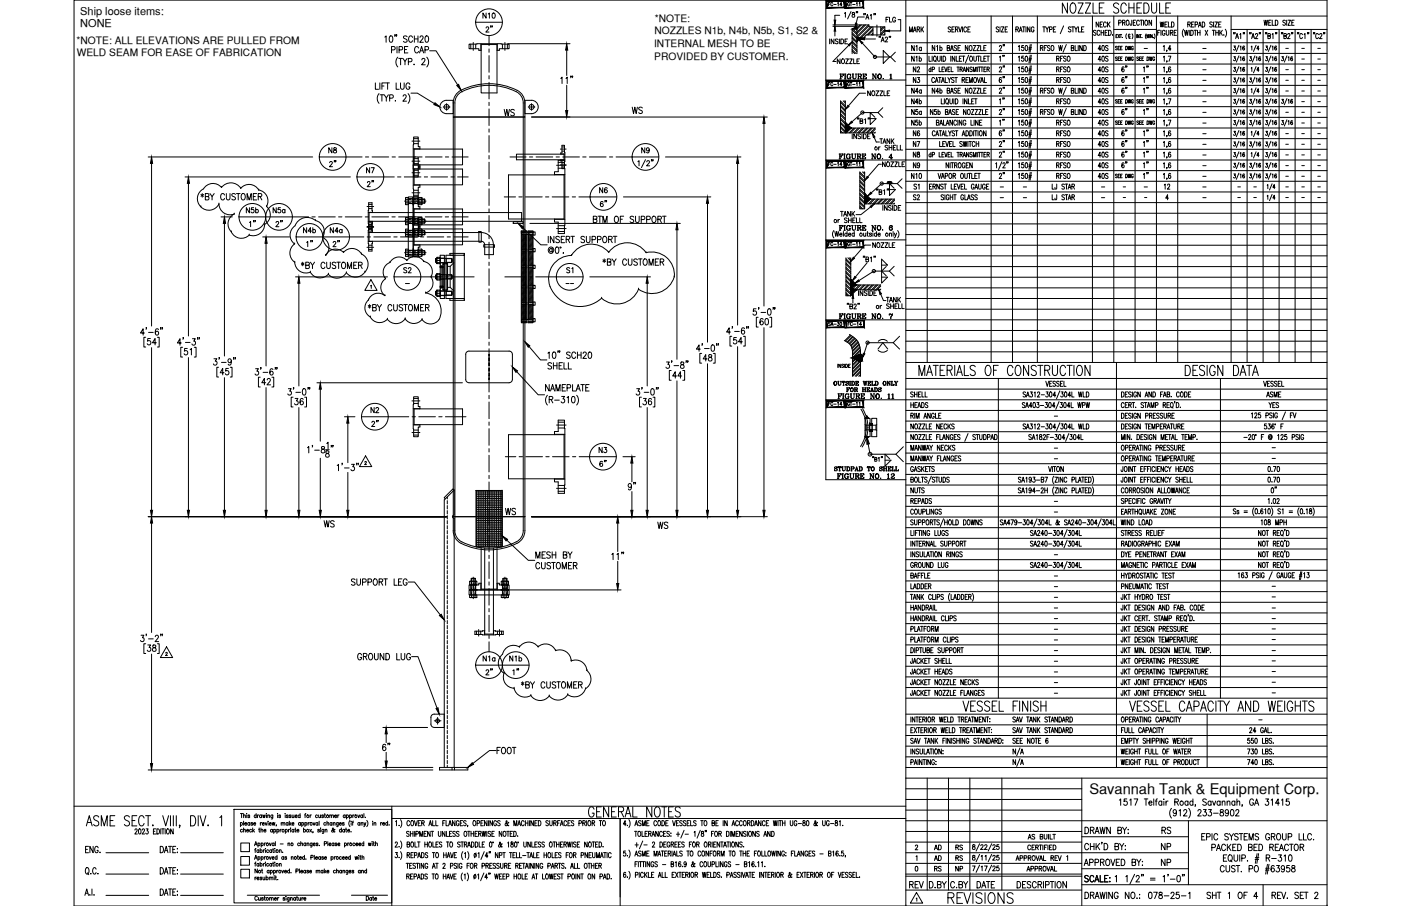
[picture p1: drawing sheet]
<svg xmlns="http://www.w3.org/2000/svg" width="432mm" height="279mm" viewBox="0 0 432 279" stroke-linecap="round" stroke-linejoin="round" font-family="sans-serif">
<defs><g id="words">
<text font-size="6.6" x="291.4" y="279.8">REVISIONS</text>
<text font-size="5.7" x="192.6" y="152.4">9&quot;</text>
<g font-size="5.3">
<text x="148.9" y="11.3">2&quot;</text>
<text x="154.5" y="37">WS</text>
<text x="194" y="36.3">WS</text>
<text x="80.1" y="71.3" transform="rotate(-90 80.1 71.3)">1&quot;</text>
<text x="84" y="71.3">2&quot;</text>
<text x="121.4" y="232.8" transform="rotate(-90 121.4 232.8)">6&quot;</text>
<text x="279.4" y="275.2">REV</text>
</g>
<g font-size="4.9">
<text x="310.8" y="16.9" transform="rotate(-90 310.8 16.9)">2&quot;</text>
<text x="337.6" y="16.9">40S</text>
<text x="306.9" y="23.3">2&quot;</text>
<text x="355.2" y="23.3" transform="rotate(-90 355.2 23.3)">1&quot;</text>
<text x="280.5" y="26.8">N3</text>
<text x="306.9" y="30">2&quot;</text>
<text x="337.6" y="26.8">40S</text>
<text x="355.2" y="30" transform="rotate(-90 355.2 30)">1&quot;</text>
<text x="280.1" y="39.9">N5b</text>
<text x="337.6" y="36.7">40S</text>
<text x="337.6" y="39.9">40S</text>
<text x="355.2" y="36.7" transform="rotate(-90 355.2 36.7)">1&quot;</text>
<text x="280.5" y="46.6">N7</text>
<text x="306.9" y="43">6&quot;</text>
<text x="337.6" y="46.6">40S</text>
<text x="355.2" y="43" transform="rotate(-90 355.2 43)">1&quot;</text>
<text x="100.5" y="52.6">2&quot;</text>
<text x="280.5" y="49.7">N8</text>
<text x="306.9" y="49.7">2&quot;</text>
<text x="337.6" y="49.7">40S</text>
<text x="355.2" y="49.7" transform="rotate(-90 355.2 49.7)">1&quot;</text>
<text x="355.2" y="52.9" transform="rotate(-90 355.2 52.9)">1&quot;</text>
<text x="112.2" y="54.7">N7</text>
<text x="280.1" y="56.4">N10</text>
<text x="310.8" y="56.4" transform="rotate(-90 310.8 56.4)">2&quot;</text>
<text x="337.6" y="56.4">40S</text>
<text x="361.9" y="59.6" transform="rotate(-90 361.9 59.6)">12</text>
<text x="184.1" y="64.9">6&quot;</text>
<text x="75.1" y="67">N5b</text>
<text x="83.3" y="67">N5a</text>
<text x="93.5" y="77.3">1&quot;</text>
<text x="101.6" y="77.3">2&quot;</text>
<text x="123.5" y="85.4">S2</text>
<text x="173.9" y="85.4">S1</text>
<text x="390.2" y="127">YES</text>
<text x="113.6" y="132.6">2&quot;</text>
<text x="184.1" y="145">6&quot;</text>
<text x="394.8" y="153.1" transform="rotate(-90 394.8 153.1)">0&quot;</text>
<text x="154.9" y="159.8">WS</text>
<text x="99.1" y="163.7">WS</text>
<text x="201.8" y="164">WS</text>
<text x="109.4" y="204.6">GROUND LUG</text>
<text x="148.9" y="209.2">2&quot;</text>
<text x="157.3" y="209.2">1&quot;</text>
<text x="152.4" y="233.5">FOOT</text>
<text x="357" y="263.2">NP</text>
<text x="357.4" y="258.2">RS</text>
<text x="357" y="268.1">NP</text>
</g>
<text font-size="4.5" x="335.7" y="244.9">Savannah Tank &amp; Equipment Corp.</text>
<g font-size="4.4">
<text x="147.8" y="6.7">N10</text>
<text x="272.3" y="8.1">FLG</text>
<text x="279.4" y="10.9">MARK</text>
<text x="336.9" y="9.5">NECK</text>
<text x="356.7" y="9.5">WELD</text>
<text x="280.1" y="20.1">N1b</text>
<text x="280.5" y="23.3">N2</text>
<text x="310.8" y="20.1" transform="rotate(-90 310.8 20.1)">1&quot;</text>
<text x="337.6" y="20.1">40S</text>
<text x="337.6" y="23.3">40S</text>
<text x="348.5" y="23.3" transform="rotate(-90 348.5 23.3)">6&quot;</text>
<text x="280.1" y="30">N4a</text>
<text x="337.6" y="30">40S</text>
<text x="348.5" y="30" transform="rotate(-90 348.5 30)">6&quot;</text>
<text x="280.1" y="33.2">N4b</text>
<text x="310.8" y="33.2" transform="rotate(-90 310.8 33.2)">1&quot;</text>
<text x="337.6" y="33.2">40S</text>
<text x="310.8" y="39.9" transform="rotate(-90 310.8 39.9)">1&quot;</text>
<text x="348.5" y="36.7" transform="rotate(-90 348.5 36.7)">6&quot;</text>
<text x="270.2" y="45.5">TANK</text>
<text x="280.5" y="43">N6</text>
<text x="337.6" y="43">40S</text>
<text x="348.5" y="43" transform="rotate(-90 348.5 43)">6&quot;</text>
<text x="100.5" y="48.3">N8</text>
<text x="196.8" y="48.3">N9</text>
<text x="280.5" y="52.9">N9</text>
<text x="337.6" y="52.9">40S</text>
<text x="348.5" y="49.7" transform="rotate(-90 348.5 49.7)">6&quot;</text>
<text x="348.5" y="52.9" transform="rotate(-90 348.5 52.9)">6&quot;</text>
<text x="284.3" y="59.6" transform="rotate(-90 284.3 59.6)">S1</text>
<text x="183.8" y="60.7">N6</text>
<text x="280.5" y="62.8">S2</text>
<text x="258.2" y="67.7">TANK</text>
<text x="92.8" y="73">N4b</text>
<text x="100.9" y="73">N4a</text>
<text x="113.6" y="128.4">N2</text>
<text x="183.8" y="140.8">N3</text>
<text x="148.2" y="205">N1a</text>
<text x="156.3" y="205">N1b</text>
<text x="287.2" y="263.2">AD</text>
<text x="293.9" y="263.2">RS</text>
<text x="287.2" y="269.9">RS</text>
<text x="287.2" y="266.7">AD</text>
<text x="293.5" y="269.9">NP</text>
<text x="293.9" y="266.7">RS</text>
</g>
<g font-size="3.4">
<text x="24.7" y="4.6">Ship loose items:</text>
<text x="24.7" y="8.4">NONE</text>
</g>
<g font-size="3.2">
<text x="201.7" y="10.6">NOZZLES N1b, N4b, N5b, S1, S2 &amp;</text>
<text x="201.8" y="6.8">*NOTE:</text>
<text x="23.6" y="13.5">*NOTE: ALL ELEVATIONS ARE PULLED FROM</text>
<text x="23.7" y="17.3">WELD SEAM FOR EASE OF FABRICATION</text>
<text x="201.6" y="14.5">INTERNAL MESH TO BE</text>
<text x="201.7" y="18.4">PROVIDED BY CUSTOMER.</text>
</g>
<g font-size="2.6">
<text x="351.7" y="16.2">-</text>
<text x="369.7" y="16.2">-</text>
<text x="395.5" y="16.2">-</text>
<text x="400.4" y="16.2">-</text>
<text x="405.3" y="16.2">-</text>
<text x="369.7" y="19.4">-</text>
<text x="369.7" y="22.6">-</text>
<text x="395.5" y="22.6">-</text>
<text x="400.4" y="19.4">-</text>
<text x="400.4" y="22.6">-</text>
<text x="405.3" y="19.4">-</text>
<text x="405.3" y="22.6">-</text>
<text x="369.7" y="26.1">-</text>
<text x="369.7" y="29.3">-</text>
<text x="395.5" y="26.1">-</text>
<text x="395.5" y="29.3">-</text>
<text x="400.4" y="26.1">-</text>
<text x="400.4" y="29.3">-</text>
<text x="405.3" y="26.1">-</text>
<text x="405.3" y="29.3">-</text>
<text x="369.7" y="36">-</text>
<text x="369.7" y="32.5">-</text>
<text x="395.5" y="36">-</text>
<text x="400.4" y="36">-</text>
<text x="400.4" y="32.5">-</text>
<text x="405.3" y="36">-</text>
<text x="405.3" y="32.5">-</text>
<text x="369.7" y="39.2">-</text>
<text x="400.4" y="39.2">-</text>
<text x="405.3" y="39.2">-</text>
<text x="369.7" y="42.3">-</text>
<text x="369.7" y="45.9">-</text>
<text x="395.5" y="42.3">-</text>
<text x="395.5" y="45.9">-</text>
<text x="400.4" y="42.3">-</text>
<text x="400.4" y="45.9">-</text>
<text x="405.3" y="42.3">-</text>
<text x="405.3" y="45.9">-</text>
<text x="369.7" y="49">-</text>
<text x="369.7" y="52.2">-</text>
<text x="395.5" y="49">-</text>
<text x="395.5" y="52.2">-</text>
<text x="400.4" y="49">-</text>
<text x="400.4" y="52.2">-</text>
<text x="405.3" y="49">-</text>
<text x="405.3" y="52.2">-</text>
<text x="307.3" y="58.9">-</text>
<text x="314.3" y="58.9">-</text>
<text x="338.7" y="58.9">-</text>
<text x="345.4" y="58.9">-</text>
<text x="351.7" y="58.9">-</text>
<text x="369.7" y="55.7">-</text>
<text x="369.7" y="58.9">-</text>
<text x="380.6" y="58.9">-</text>
<text x="385.6" y="58.9">-</text>
<text x="395.5" y="55.7">-</text>
<text x="395.5" y="58.9">-</text>
<text x="400.4" y="55.7">-</text>
<text x="400.4" y="58.9">-</text>
<text x="405.3" y="55.7">-</text>
<text x="405.3" y="58.9">-</text>
<text x="307.3" y="62.1">-</text>
<text x="314.3" y="62.1">-</text>
<text x="338.7" y="62.1">-</text>
<text x="345.4" y="62.1">-</text>
<text x="351.7" y="62.1">-</text>
<text x="369.7" y="62.1">-</text>
<text x="380.6" y="62.1">-</text>
<text x="385.6" y="62.1">-</text>
<text x="395.5" y="62.1">-</text>
<text x="400.4" y="62.1">-</text>
<text x="405.3" y="62.1">-</text>
<text x="124.2" y="88.5">-</text>
<text x="173.6" y="88.5">--</text>
<text x="324.2" y="129.5">-</text>
<text x="324.2" y="142.9">-</text>
<text x="324.2" y="139.3">-</text>
<text x="391.2" y="142.5">-</text>
<text x="391.2" y="139.3">-</text>
<text x="324.2" y="155.9">-</text>
<text x="324.2" y="159.1">-</text>
<text x="324.2" y="172.2">-</text>
<text x="324.2" y="178.9">-</text>
<text x="324.2" y="182">-</text>
<text x="324.2" y="185.6">-</text>
<text x="391.2" y="182">-</text>
<text x="391.2" y="185.2">-</text>
<text x="324.2" y="188.7">-</text>
<text x="324.2" y="191.9">-</text>
<text x="391.2" y="188.7">-</text>
<text x="391.2" y="191.9">-</text>
<text x="324.2" y="195.4">-</text>
<text x="391.2" y="195.1">-</text>
<text x="324.2" y="201.8">-</text>
<text x="324.2" y="198.6">-</text>
<text x="391.2" y="201.8">-</text>
<text x="391.2" y="198.6">-</text>
<text x="324.2" y="208.5">-</text>
<text x="324.2" y="205.3">-</text>
<text x="391.2" y="205">-</text>
<text x="391.2" y="208.5">-</text>
<text x="324.2" y="214.8">-</text>
<text x="324.2" y="211.7">-</text>
<text x="391.2" y="211.7">-</text>
<text x="391.2" y="214.8">-</text>
<text x="387" y="223.3">-</text>
</g>
</g></defs>
<!-- layer: TEXT -->
<g fill="none" stroke="#000" stroke-width=".31">
<path d="M255.3 1.3h.4M255.7 12v1.5M255.9 .8h-.6v1M256.7 1a.32 .32 0 0 0-.4-.2 .32 .32 0 0 0-.2 .4v.2a.32 .32 0 0 0 .2 .4 .32 .32 0 0 0 .4-.2M256.7 7.7h6.8M256.7 8.1h6.8M257 1.4h.7M257 12v1.5l-.8-1.5v1.5M257.3 9.6v1.5M258.1 1l.3-.2v1M258.3 12.2l-.3-.2-.6 .2 .2 .4 .6 .3 .1 .4-.3 .2-.6-.2M258.7 12v1.5"/>
<path d="M258.8 4.7h-1.5v1.5M258.9 18.2v1.4l-.8-1.4v1.4M259.2 12a.75 .75 0 0 1 .8 .8 .75 .75 0 0 1-.8 .7zM259.5 1.5h-.7l.5-.7v1M259.6 18.2h.1a.7 .7 0 0 1 .6 .7 .7 .7 0 0 1-.7 .7l-.3-.5zM260.3 4.1l.3-.3v1.5M260.4 12.7h.5M260.6 18.2h.9l-.9 1.4h.9M261.2 12h-.8v1.5h.8M261.6 14l-4.9 5h1M261.8 1a.32 .32 0 0 0-.4-.2 .32 .32 0 0 0-.2 .4v.2a.32 .32 0 0 0 .3 .4 .32 .32 0 0 0 .3-.4h-.2M261.9 18.2h.8l-.8 1.4h.8"/>
<path d="M262 .8h.6M262.3 .8v1M262.3 3.6l-1.1 2.2M262.6 13.1l1.5 1.5M262.6 14.4l1.5 1.5M262.6 15.7l.8 .9M262.6 11.8l1.5 1.5M262.6 10.5l1.5 1.5M262.6 9.2l1.5 1.5M262.6 12.7l1.5 1.5M262.6 14l1.5 1.5M262.6 15.3l1.3 1.3"/>
<path d="M262.6 11.4l1.5 1.5M262.6 10.1l1.5 1.5M262.7 3.9v.4a.54 .54 0 0 1 .7 .3 .54 .54 0 0 1-.3 .7 .47 .47 0 0 1-.5-.5 .47 .47 0 0 1 .6-.4l.1-.5zM262.8 1.4h.7M262.8 8.9l1.3 1.3M263.1 18.2v1.4h.7M263.7 8.9l.4 .5M263.9 1l.3-.2v1M264 3.6l-.1 .4M264.1 8.9h.1M264.1 7.7h3.7v.6h3.7M264.1 7.7v1.2h-1.5v7.7"/>
<path d="M264.1 18.9h.5M264.1 8.9v7.7M264.2 7.7h-.1M264.4 3.6l-.2 .4M264.8 1l.2-.2v1M264.9 18.2h-.8v1.4h.8M265 7.7l-.9 .9M265.5 7.7l-1.4 1.4M265.8 13.3l3.9 4.3h4.8M266.3 4.2l-.1 .4M266.3 12h3.5M266.3 7.7l-2.2 2.2"/>
<path d="M266.4 5.2h-2l-.5 2.1M266.7 4.2l-.1 .4M266.8 7.7l-2.7 2.7M266.8 5.9l.5-1.5 .5 1.5M267 5.4h.6M267.7 7.7l-3.6 3.5M267.8 8l-3.7 3.6h2.5v-.2l-.3 .2M268.2 4.7l.3-.3v1.5M268.4 8.3l-3.4 3.3M268.8 8.3l-3.3 3.3M269 8.3v2.5M269 8.9l-1.8 1.9"/>
<path d="M269 10.2l-.5 .6M269 9.4l-1.4 1.4M269 10.6l-.1 .2M269.4 4.2l-.1 .4M269.8 4.2l-.1 .4M271 11.2l-.1 .4M271.4 11.2l-.1 .4M271.5 8.3v2.5M271.6 12.9l.5-1.5 .4 1.5M271.8 12.4h.6M272.2 15.6l2 2-2 2zM272.7 8.3v2.5h-5.5l-.5 .1-.1 .5"/>
<path d="M272.7 9.1l-1.2 1.3M272.7 10.4l-.3 .4M272.7 9.6l-1.2 1.2M272.8 11.8l.3-.4 .4 .3-.7 1.2h.8M274.2 11.2l-.2 .4M274.5 11.2l-.1 .4M275.9 16.1l-1.4 1.5 1.4 1.5M281.8 14v1.6l-.8-1.6v1.6M282.3 14.3l.3-.3v1.6M284 14.8l-.1-.2a.47 .47 0 0 0-.6 .5 .47 .47 0 0 0 .6 .4l.1-.1M284 14.6v1M286.3 17.3v1.6h.7"/>
<path d="M287.3 17.3v1.6M287.9 17.4l.1-.1a.83 .83 0 0 1 .6 .8 .83 .83 0 0 1-.6 .8 1.09 1.09 0 0 1-.1-1.5zM288.1 14v1.6l-.8-1.6v1.6M288.2 18.6l.3 .5M288.7 14.3l.2-.3v1.6M289 17.3v1.2l.3 .4 .5-.4v-1.2M289.7 14.8l.1-.2a.47 .47 0 0 1 .6 .5 .47 .47 0 0 1-.6 .4l-.1-.1M289.7 14v1.6M290.2 17.3v1.6M290.7 17.3a.79 .79 0 0 1 .8 .8 .79 .79 0 0 1-.8 .8zM291.9 14.8l.7-.1 .1-.5-.8-.2v1.6l.8-.1v-.6l-.3-.1M292.9 15.6l.5-1.6 .5 1.6"/>
<path d="M293 8.5a.4 .4 0 0 0-.6-.2 .4 .4 0 0 0-.1 .6l.5 .2a.42 .42 0 0 1 .1 .7 .42 .42 0 0 1-.7-.2M293 17.3v1.6M293.1 15.1h.6M293.4 9h.5M294.1 8.3h-.7v1.6h.7M294.3 17.3v1.6l-.8-1.6v1.6M294.5 9h.6l.1-.6-.7-.1v1.6M294.7 17.3v1.6h.7M294.9 14.3l-.3-.3-.5 .3v.3l.5 .3a.43 .43 0 0 1 .2 .7 .43 .43 0 0 1-.7-.2M294.9 9l.4 .9M295.3 14.8h.4M295.5 8.3l.4 1.6 .5-1.6"/>
<path d="M295.7 18.1h.4M296 14h-.7v1.6h.7M296.4 17.3h-.7v1.6h.7M296.6 17.3h.8M296.7 8.3v1.6M297 17.3v1.6M297.9 8.7a.44 .44 0 0 0-.6-.4 .44 .44 0 0 0-.2 .6v.3a.44 .44 0 0 0 .2 .7 .44 .44 0 0 0 .6-.4M298.3 14v1.6l-.8-1.6v1.6M298.3 9h.4M298.6 17l-1.1 2.4M298.9 14.1l.1-.1a.84 .84 0 0 1 .6 .8 .84 .84 0 0 1-.6 .8 1.12 1.12 0 0 1-.1-1.5zM299 8.3h-.7v1.6h.7"/>
<path d="M299.1 17.4l.1-.1a.83 .83 0 0 1 .6 .8 .83 .83 0 0 1-.6 .8 1.09 1.09 0 0 1-.1-1.5zM299.9 14h.8l-.8 1.6h.8M300.1 17.3l.1 1.4 .3 .2 .4-.4v-1.2M301.1 14h.8l-.8 1.6h.8M301.2 17.3h.8M301.6 17.3v1.6M302.2 14v1.6h.7M302.3 17.3v1.6h.7M303.2 14.8h.5M303.2 18.1h.5M303.9 14h-.7v1.6h.7M304 17.3h-.8v1.6h.8"/>
<path d="M304.1 17.3h.8M304.5 17.3v1.6M307.8 8.5a.39 .39 0 0 0-.6-.2 .39 .39 0 0 0-.1 .6l.5 .2a.42 .42 0 0 1 .1 .7 .42 .42 0 0 1-.7-.2M308.2 8.3v1.6M308.6 8.3h.8l-.8 1.6h.8M309.8 9h.4M310.5 8.3h-.7v1.6h.7M313.1 9h.7v-.6l-.7-.1v1.6M313.5 9l.4 .9M313.9 14.3l.3-.3v1.6M313.9 17.6l.3-.3v1.6M314.1 9.9l.5-1.6 .4 1.6"/>
<path d="M314.3 9.3h.6M315.1 8.3h.8M315.5 14h-.6v.7a.45 .45 0 0 1 .6 .1 .45 .45 0 0 1 0 .6 .45 .45 0 0 1-.7-.1M315.5 17.3h-.6v.7a.46 .46 0 0 1 .6 0 .46 .46 0 0 1 0 .7 .46 .46 0 0 1-.7-.1M315.5 8.3v1.6M316.1 14.1l.2-.1a.92 .92 0 0 1 0 1.6l-.3-.7zM316.1 17.4l.2-.1a.92 .92 0 0 1 0 1.6l-.3-.3zM316.2 8.3v1.6M317.1 15.2h.8M317.1 18.5h.8M317.1 14.7h.8M317.1 18h.8"/>
<path d="M317.4 8.3v1.6l-.7-1.6v1.6M317.5 13.7l-.4 2.4M317.5 17l-.4 2.4M317.9 13.7l-.4 2.4M317.9 17l-.4 2.4M318.7 8.7a.44 .44 0 0 0-.6-.4 .44 .44 0 0 0-.3 .6v.3a.46 .46 0 0 0 .5 .7 .46 .46 0 0 0 .4-.7h-.3M320.7 14.8l.6-.1 .1-.5-.7-.2v1.6M321.1 14.8l.3 .8M321.4 8.3h.8M321.8 8.3v1.6M321.8 14.8h.5M322.3 8.3l.4 .7v.9"/>
<path d="M322.6 14h-.8v1.6M323.2 8.3l-.5 .7M323.5 9.1l.6-.1 .1-.6-.7-.1v1.6M323.6 14.3l-.3-.3-.5 .3 .1 .3 .5 .3a.43 .43 0 0 1 .1 .7 .43 .43 0 0 1-.7-.2M324.1 14.1l.2-.1a.84 .84 0 0 1 .5 .8 .84 .84 0 0 1-.5 .8 1.12 1.12 0 0 1-.2-1.5zM324.7 9h.4M325.4 8.3h-.7v1.6h.7M325.6 18.1l.7-.1v-.6l-.7-.1v1.6M326 18.1l.4 .8M326.3 14l.3 1.6 .3-1.6 .2 1.6 .3-1.6M326.8 18.1h.5M327.6 17.3h-.8v1.6"/>
<path d="M327.8 8l-1 2.4M328.6 17.5l-.3-.2-.5 .2 .1 .4 .5 .2a.42 .42 0 0 1 .1 .7 .42 .42 0 0 1-.7-.1M328.7 13.7l-1.1 2.4M329 .9v3.2l-1.6-3.2v3.2M329.1 17.4l.1-.1a.83 .83 0 0 1 .6 .8 .83 .83 0 0 1-.6 .8 1.09 1.09 0 0 1-.1-1.5zM330.1 8.5a.4 .4 0 0 0-.6-.2 .4 .4 0 0 0-.1 .6l.4 .2a.43 .43 0 0 1 .2 .7 .43 .43 0 0 1-.7-.2M330.2 14.8l.7-.1v-.5l-.7-.2v1.6l.7-.1v-.6l-.2-.1M330.2 1.1l.3-.2a1.52 1.52 0 0 1 1 2.4 .78 .78 0 0 1-.8 .8 .78 .78 0 0 1-.8-.8l-.1-1.2zM330.3 8.3h.8M330.7 8.3v1.6M331.2 8.3l.4 .7v.9M331.4 14v1.6h.6"/>
<path d="M332.1 8.3l-.5 .7M332.3 .9h1.5l-1.5 3.2h1.5M332.3 14v1.6M332.4 8.3v1.6h.7M333.3 9h.5M333.6 14v1.6l-.8-1.6v1.6M334 14a.79 .79 0 0 1 .8 .8 .79 .79 0 0 1-.8 .8zM334.1 8.3h-.8v1.6h.8M334.5 .9h1.6l-1.6 3.2h1.6M336.9 .9v3.2h1.3M338.8 2.4h.9M340.3 .9h-1.5v3.2h1.5"/>
<path d="M344 11.1h.2M344.4 10.6h-.4v1M344.6 10.6l.5 1M344.6 14.8h.3M344.8 7h.7v-.7l-.7-.1v1.6M344.8 1.4a.79 .79 0 0 0-1.1-.5 .79 .79 0 0 0-.4 1.1l1 .6a.82 .82 0 0 1 .4 1.2 .82 .82 0 0 1-1.3 .1l-.2-.3M345.1 10.6l-.5 1M345.1 14.3h-.5v1.1h.5M345.1 17.5h-.5v1.2M345.2 10.6h.5M345.4 14.8h.3M345.5 10.6v1"/>
<path d="M345.9 14.3h-.5v1.1h.5M345.9 17.5h-.5v1.2M345.9 11.5h.1M346 7l.6-.1v-.6l-.6-.1v1.6M346.4 7l.4 .8M346.9 14.3a.55 .55 0 0 1 .6 .5 .55 .55 0 0 1-.6 .6zM346.9 17.5a.56 .56 0 0 1 .6 .6 .56 .56 0 0 1-.6 .6zM347.2 1.7a.79 .79 0 0 0-.8-.8 .79 .79 0 0 0-.8 .8l-.1 1.2a.88 .88 0 0 0 .6 1.1 .88 .88 0 0 0 1.1-.7M347.2 10.4l-.2 .7 .2 .8M347.3 6.3l.1-.1a.84 .84 0 0 1 .6 .8 .84 .84 0 0 1-.6 .8 1.12 1.12 0 0 1-.1-1.5zM347.7 14.3l.2 1.1 .2-1.1 .2 1.1 .2-1.1M347.7 17.5l.2 1.2 .2-1.2 .2 1.2 .2-1.2"/>
<path d="M347.9 2.4h1.6M347.9 .9v3.2M348 10.8v1h.4M348.3 10.8a.28 .28 0 0 0-.4-.3 .28 .28 0 0 0-.1 .4v.2a.27 .27 0 0 0 .2 .4 .27 .27 0 0 0 .3-.2M348.8 6.2v1.5l-.3 .1-.2-.5M348.9 10.4l.3 .7-.3 .8M349.3 14.5a.31 .31 0 0 0-.4-.2 .31 .31 0 0 0-.2 .4v.2a.32 .32 0 0 0 .3 .5 .32 .32 0 0 0 .3-.5h-.2M349.3 17.8a.31 .31 0 0 0-.4-.2 .31 .31 0 0 0-.2 .4v.2a.32 .32 0 0 0 .3 .5 .32 .32 0 0 0 .3-.5h-.2M349.3 7h.4M349.5 .9v3.2M350 6.2h-.7v1.6h.7M350.3 10.6v1"/>
<path d="M350.4 2.4h.9M350.9 17.7l-.2-.2-.3 .2 .4 .5a.29 .29 0 0 1 0 .4 .29 .29 0 0 1-.4-.1M351.1 10.6v1l-.5-1v1M351.2 6.6a.44 .44 0 0 0-.6-.4 .44 .44 0 0 0-.3 .6v.4a.44 .44 0 0 0 .3 .6 .44 .44 0 0 0 .6-.4M351.3 10.6h.4M351.4 6.2h.7M351.5 10.6v1M351.7 17.5h-.5v1.2M351.8 6.2v1.6M351.9 .9h-1.5v3.2h1.5M352 11.5h.1M352.4 6.2v1.6"/>
<path d="M352.5 17.5h-.6v1.2M352.6 .9h.7a1.9 1.9 0 0 1 0 3.2h-.7zM353.1 6.3l.1-.1a.83 .83 0 0 1 .6 .8 .83 .83 0 0 1-.6 .8 1.09 1.09 0 0 1-.1-1.5zM353.3 10.5l-.3 .6 .3 .9M353.5 11.6v-1l.3 1 .3-1v1M353.5 17.5a.56 .56 0 0 1 .6 .6 .56 .56 0 0 1-.6 .6zM354.3 17.5l.2 1.2 .2-1.2 .2 1.2 .2-1.2M354.4 10.6v1M354.9 6.2v1.6l-.8-1.6v1.6M354.9 .9v2.3a.79 .79 0 0 0 .4 .7 .79 .79 0 0 0 .9 0l.3-.7v-2.3M355.1 10.6v1l-.5-1v1M355.5 11.5h.1"/>
<path d="M355.7 10.5l.3 .6-.3 .9M355.9 17.8a.31 .31 0 0 0-.4-.2 .31 .31 0 0 0-.2 .4v.2a.32 .32 0 0 0 .3 .5 .32 .32 0 0 0 .3-.5h-.2M357.4 .9v3.2h1.4M358.5 14.3l.3-.3v1.6M358.6 17.6l.2-.3v1.6M359.3 2.4h.9M359.6 15.5l-.1 .4M359.7 18.8l-.1 .4M360.1 17.3h.8l-.6 1.6M360.8 .9h-1.5v3.2h1.5M360.9 15.1h-.9l.6-1.1v1.6M364.8 9a2.08 2.08 0 0 0 0 2.4"/>
<path d="M365.1 9.3l.3 1.6 .2-1.6 .3 1.6 .3-1.6M366.1 7.5h.7v-.7h-.7v1.5M366.5 7.5l.4 .8M366.5 9.3v1.6M367 9.3a.78 .78 0 0 1 .8 .8 .78 .78 0 0 1-.8 .8zM367.3 7.5h.4M368 6.8h-.7v1.5h.7M368 9.3h.8M368.3 7.6l.8-.1-.1-.7h-.7v1.5M368.4 9.3v1.6M369.1 9.3v1.6M369.1 10.1h.8"/>
<path d="M369.4 8.3l.4-1.5 .4 1.5M369.5 7.8h.6M369.9 9.3v1.6M370.5 6.8a.78 .78 0 0 1 .9 .8 .78 .78 0 0 1-.9 .7zM371.4 9.3l.8 1.6M372.2 9.3l-.8 1.6M373.6 7l-.2-.2-.5 .2 .1 .4 .6 .5-.2 .4-.5-.2M373.6 9.3h.8M374 6.8v1.5M374 9.3v1.6M374.4 6.8h.8l-.8 1.5h.8M374.7 10.1h.8"/>
<path d="M374.7 9.3v1.6M375.5 9.3v1.6M375.6 7.5h.5M375.9 9.3v1.6M376.2 10l.5 .9M376.3 6.8h-.7v1.5h.7M376.7 9.3l-.8 1.1M377.2 10.8h.1M377.6 9a1.99 1.99 0 0 1 0 2.4M380.3 14.2h.5l-.3 .5a.37 .37 0 0 1 .3 .5 .37 .37 0 0 1-.6 0M380.3 17.5h.5l-.3 .4a.37 .37 0 0 1 .3 .6 .37 .37 0 0 1-.6 0M380.3 10.1l-.1 .4"/>
<path d="M380.7 10.1l-.2 .4M380.8 11.9l.5-1.6 .4 1.6M381 11.4h.6M381.8 13.9l-.8 2M381.8 17.2l-.8 2M382.1 10.6l.3-.3v1.6M382.2 14.4l.2-.2v1.3M382.2 17.7l.2-.2v1.2M383.2 10.1l-.1 .4M383.6 14.4l-.1-.2a.63 .63 0 0 0-.6 .6 .63 .63 0 0 0 .4 .7 .37 .37 0 0 0 .3-.5 .37 .37 0 0 0-.4-.3l-.2 .3M383.6 17.7l-.2-.2a.63 .63 0 0 0-.4 .6 .63 .63 0 0 0 .5 .6 .38 .38 0 0 0 .1-.5 .38 .38 0 0 0-.4-.2l-.2 .3M383.6 10.1l-.1 .4"/>
<path d="M385.2 17.5h.5l-.3 .4a.37 .37 0 0 1 .3 .6 .37 .37 0 0 1-.6 0M385.3 10.1l-.2 .4M385.6 10.1l-.1 .4M385.6 14.4l.2-.2v1.3M385.8 11.9l.4-1.6 .5 1.6M385.9 11.4h.6M386.8 17.2l-.8 2M386.9 10.7l.1-.2a.42 .42 0 0 1 .6 0 .42 .42 0 0 1-.1 .7l-.6 .7h.8M387.1 17.7l.3-.2v1.2M387.1 13.9l-.8 2M388 15h-.6l.4-.8v1.3M388.2 10.1l-.1 .4"/>
<path d="M388.5 17.7l-.2-.2a.63 .63 0 0 0-.4 .6 .63 .63 0 0 0 .5 .6 .38 .38 0 0 0 .1-.5 .38 .38 0 0 0-.4-.2l-.1 .3M388.5 10.1l-.1 .4M389.6 6.2l.2 1.6 .3-1.6 .3 1.6 .3-1.6M390.1 10.1l-.1 .4M390.1 17.5h.5l-.2 .4a.37 .37 0 0 1 .3 .6 .37 .37 0 0 1-.7 0M390.1 14.2h.5l-.2 .5a.37 .37 0 0 1 .3 .5 .37 .37 0 0 1-.7 0M390.4 10.1l-.1 .4M390.8 11.1l.7-.1v-.6l-.7-.1v1.6l.7-.1 .1-.4-.3-.3M391 7h.5M391.7 17.2l-.8 2M391.7 13.9l-.8 2M391.8 6.2h-.8v1.6h.8"/>
<path d="M392.1 10.6l.2-.3v1.6M392.1 17.7l.2-.2v1.2M392.1 14.4l.2-.2v1.3M392.1 6.2v1.6h.7M393.1 6.2a.79 .79 0 0 1 .8 .8 .79 .79 0 0 1-.8 .8zM393.2 10.1l-.1 .4M393.4 17.7v-.2a.58 .58 0 0 0-.5 .6 .58 .58 0 0 0 .4 .6 .38 .38 0 0 0 .2-.5 .38 .38 0 0 0-.5-.2l-.1 .3M393.4 14.4v-.2a.58 .58 0 0 0-.5 .6 .58 .58 0 0 0 .4 .6 .37 .37 0 0 0 .2-.5 .37 .37 0 0 0-.5-.2l-.1 .3M393.5 10.1l-.1 .4M395 10.1l-.1 .4M395.1 17.5h.5l-.3 .4a.37 .37 0 0 1 .3 .6 .37 .37 0 0 1-.6 0M395.4 10.1l-.2 .4"/>
<path d="M395.7 11.1l.7-.1v-.6l-.7-.1v1.6l.7-.1 .1-.4-.3-.3M396.2 6.5a.4 .4 0 0 0-.6-.3 .4 .4 0 0 0-.1 .6l.4 .2a.43 .43 0 0 1 .2 .8 .43 .43 0 0 1-.7-.2M396.6 6.2v1.6M396.6 17.2l-.8 2M396.9 10.7v-.2a.37 .37 0 0 1 .6-.1 .37 .37 0 0 1 0 .5l-.7 1h.8M397 6.2h.7l-.7 1.6h.7M397 17.7l.2-.2v1.2M398.1 10.1l-.1 .4M398.1 7h.5M398.4 17.7l-.1-.2a.58 .58 0 0 0-.5 .6 .58 .58 0 0 0 .5 .6 .38 .38 0 0 0 .1-.5 .38 .38 0 0 0-.4-.2l-.2 .3M398.5 10.1l-.1 .4M398.9 6.2h-.8v1.6h.8"/>
<path d="M400 10.1l-.2 .4M400.3 10.1l-.1 .4M401.4 10.7a.44 .44 0 0 0-.5-.4 .44 .44 0 0 0-.3 .6v.4a.44 .44 0 0 0 .3 .6 .44 .44 0 0 0 .5-.4M401.9 10.6l.3-.3v1.6M403.1 10.1l-.2 .4M403.4 10.1l-.1 .4M404.9 10.1l-.1 .4M405.2 10.1l-.1 .4M406.4 10.7a.44 .44 0 0 0-.6-.4 .44 .44 0 0 0-.3 .6v.4a.44 .44 0 0 0 .3 .6 .44 .44 0 0 0 .6-.4M406.7 10.7l.1-.2a.37 .37 0 0 1 .5-.1 .37 .37 0 0 1 .1 .5l-.7 1h.8M408 10.1l-.1 .4M408.3 10.1l-.1 .4"/>
<path d="M255.3 25.9h.4M255.9 25.4h-.6v1.1M256.7 25.7a.32 .32 0 0 0-.4-.3 .32 .32 0 0 0-.2 .4v.3a.32 .32 0 0 0 .2 .4 .32 .32 0 0 0 .4-.3M257 26h.7M258.1 25.6l.3-.2v1.1M258.8 22.8h1.2v.5l-.1-.5M258.8 24.3h.5M259 22.8v1.5M259.1 35.5l1.4 1.5M259.1 36.8l1.4 1.5M259.1 38.1l1.4 1.5M259.1 39.4l1.4 1.5"/>
<path d="M259.1 34.2l1.4 1.5M259.1 32.9l1.4 1.5M259.1 31.6l1.4 1.5M259.1 36.4l1.4 1.5M259.1 37.7l1.4 1.5M259.1 39l1.4 1.5M259.1 35.1l1.4 1.5M259.1 33.8l1.4 1.5M259.1 32.5l1.4 1.5M259.1 22.8v1.5M259.1 23.6h.4M259.5 26.1h-.7l.5-.7v1.1"/>
<path d="M259.5 23.3v.5M259.9 31.1l.6 .7M260.2 24.3h.5M260.2 22.8h.5M260.3 31.1l.2 .2M260.5 22.8v1.5M260.5 32.6l-1.4-1.5v9.9h10.7M260.5 31.1v9.9M260.6 39.5h9.2l-1.6 1.5M261 39.5l-.5 .5M261.6 22.8a.84 .84 0 0 0 0 1.5M261.8 25.7a.32 .32 0 0 0-.4-.3 .32 .32 0 0 0-.2 .4v.3a.32 .32 0 0 0 .3 .4 .32 .32 0 0 0 .3-.4h-.2"/>
<path d="M261.9 23.8h.5M261.9 39.5l-1.4 1.3M262 25.4h.6M262.1 23.1v.2v-.5v.3l-.2-.2a.66 .66 0 0 0-.8 .7 .66 .66 0 0 0 1 .5M262.1 23.8v.5M262.3 25.4v1.1M262.3 39.5l-1.5 1.5M262.6 22.8h.5M262.8 26h.7M262.8 22.8v1.1l.5 .4h.3l.2-.4v-1.1M262.9 22.8v1.1l.4 .4M263.2 39.5l-1.5 1.5"/>
<path d="M263.6 39.5l-1.5 1.5M263.6 22.8h.5M263.9 25.6l.3-.2v1.1M264.3 22.8h.9l.3 .3-.1 .4-.8 .1M264.3 24.3h.5M264.4 36.4l-.2 .4M264.5 39.5l-1.5 1.5M264.5 22.8v1.5M264.6 22.8v1.5M264.7 36.4l-.1 .4M264.8 25.6l.2-.2v1.1M264.9 39.5l-1.5 1.5"/>
<path d="M265 23.6l.6 .6M265.1 37.3h.7l.1-.5-.8-.2v1.5l.8-.1v-.4l-.3-.3M265.1 23.6l.3 .7 .2-.2M265.2 22.8l.3 .3-.3 .5M265.8 39.5l-1.5 1.5M265.9 22.8h1.1v.5l-.1-.5M265.9 24.3h1.1v-.4l-.1 .4M266.1 22.8v1.5M266.1 23.6h.5M266.2 39.5l-1.4 1.5M266.4 36.9l.4-.3v1.5M266.6 23.3v.5"/>
<path d="M266.8 28.7h-1.9l-3.4 4M267.1 39.5l-1.5 1.5M267.5 39.5l-1.4 1.5M267.7 36.4l-.2 .4M268 36.4l-.1 .4M268.2 28v1.5l-.8-1.5v1.5M268.4 39.5l-1.5 1.5M268.8 24.3h.5M268.8 22.8h.3l.9 1.4M268.8 39.5l-1.4 1.5M268.9 28.1l.1-.1a.7 .7 0 0 1 .7 .8 .7 .7 0 0 1-.8 .6l-.2-.5zM269 22.8v1.5"/>
<path d="M269.6 36.2l-1.4-1.5v3.7l1.8-1.8h-1.8M269.7 22.8h.5M269.8 39.9l-1.1 1.1M270 22.8v1.5l-.9-1.3M270 28h.8l-.8 1.5h.8M270.6 34.7h-4.8l-3.2 2.9M271 22.8a.68 .68 0 0 0-.5 1 .68 .68 0 0 0 1.1 .2 .67 .67 0 0 0 0-1 .67 .67 0 0 0-.9 0 .67 .67 0 0 0 0 1l.3 .3M271.2 22.8a.85 .85 0 0 1 0 1.5M271.2 28h.8l-.8 1.5h.8M272.1 33.2l-1.5 1.5 1.5 1.5M272.2 24.2h.1M272.4 28v1.5h.8"/>
<path d="M273.5 28.7h.4M274.2 28h-.7v1.5h.7M274.3 23.1l.3-.3v1.5M274.3 24.3h.6M274.5 22.9v1.4M281.8 33.8v1.5l-.8-1.5v1.5M282.9 33.8h-.6l-.1 .6a.45 .45 0 0 1 .7 .1 .45 .45 0 0 1-.1 .6 .45 .45 0 0 1-.6-.1M286.9 21.4l-.1-.2a.39 .39 0 0 0-.5 .5 .39 .39 0 0 0 .6 .2M286.9 20.7v1.4M287.3 21.4h.6v-.7h-.6v1.4M287.5 33.8v1.5l-.8-1.5v1.5M288 24.3a.44 .44 0 0 0-.5-.4 .44 .44 0 0 0-.3 .6v.4a.44 .44 0 0 0 .3 .6 .44 .44 0 0 0 .5-.4"/>
<path d="M288.1 27.2v1.6l-.8-1.6v1.6M288.2 25.5l.5-1.6 .4 1.6M288.4 25h.6M288.6 33.8h-.5l-.1 .6a.44 .44 0 0 1 .6 .1 .44 .44 0 0 1 0 .6 .44 .44 0 0 1-.7-.1M288.6 37.8l.7-.1v-.5l-.7-.2v1.6l.7-.1v-.5l-.2-.2M289.1 34.5l.1-.1a.44 .44 0 0 1 .6 .4 .44 .44 0 0 1-.7 .3M289.1 33.8v1.5M289.3 23.9h.7M289.3 28.2h-.8l.6-1v1.6M289.5 20.7v1.4h.6M289.6 38.6l.5-1.6 .4 1.6M289.6 23.9v1.6"/>
<path d="M289.7 27.9l.1-.1a.46 .46 0 0 1 .6 .4 .46 .46 0 0 1-.6 .5l-.1-.2M289.7 27.2v1.6M289.8 38.1h.6M290.1 30.5v1.5h.7M290.2 25.5l.4-1.6 .5 1.6M290.3 21.4h.4M290.3 25h.6M290.8 37v1.6h.7M291 20.7h-.7v1.4h.7M291.1 30.5v1.5M291.1 20.7l.4 1.4 .4-1.4M291.3 23.9v1.6h.7"/>
<path d="M291.4 34.5l.7-.1v-.6h-.7v1.5h.7l.1-.5-.3-.3M291.6 38.6l.5-1.6 .4 1.6M291.7 30.5h.1a.84 .84 0 0 1 .6 .8 .84 .84 0 0 1-.6 .7 1.11 1.11 0 0 1-.1-1.5zM291.8 38.1h.5M291.9 27.9h.7l.1-.6-.8-.1v1.6l.8-.2v-.5l-.3-.2M292 31.8l.3 .4M292.1 23.9l.5 .7v.9M292.2 21.4h.4M292.4 35.3l.4-1.5 .5 1.5M292.5 34.8h.6M292.8 30.5v1.3l.3 .2 .4-.4v-1.1M292.8 20.7h-.6v1.4h.6"/>
<path d="M292.9 28.8l.5-1.6 .5 1.6M293 23.9l-.4 .7M293.1 28.2h.6M293.2 20.7v1.4h.6M293.6 37v1.6l-.8-1.6v1.6M294 30.5v1.5M294 24.1l-.2-.2-.5 .2v.3l.7 .6-.2 .5-.5-.2M294.3 23.9h.8M294.3 34l-.3-.2-.5 .2 .1 .3 .7 .6-.3 .4-.5-.2M294.4 30.5a.79 .79 0 0 1 .9 .8 .79 .79 0 0 1-.9 .7zM294.7 23.9v1.6M294.7 34.5h.4"/>
<path d="M294.8 37.4a.44 .44 0 0 0-.5-.4 .44 .44 0 0 0-.3 .6v.4a.44 .44 0 0 0 .3 .6 .44 .44 0 0 0 .5-.4M294.9 27.4a.4 .4 0 0 0-.6-.2 .4 .4 0 0 0-.1 .6l.4 .2a.43 .43 0 0 1 .2 .7 .43 .43 0 0 1-.7-.2M294.9 20.7h.7M295.2 37v1.6M295.3 27.9h.4M295.3 20.7v1.4M295.4 33.8h-.7v1.5h.7M295.9 21.4l.6-.1v-.6h-.6v1.4M296 27.2h-.7v1.6h.7M296.2 21.4l.4 .7M296.4 37v1.6l-.7-1.6v1.6M296.5 24.6h.7v-.6l-.7-.1v1.6"/>
<path d="M296.8 22.1l.4-1.4 .4 1.4M296.8 30.5v1.5M296.9 24.6l.4 .9M297 21.6h.5M297.7 37.4a.44 .44 0 0 0-.6-.4 .44 .44 0 0 0-.3 .6v.4a.46 .46 0 0 0 .5 .6 .46 .46 0 0 0 .4-.6h-.3M297.7 24.6h.5M297.7 33.8v1.5l-.8-1.5v1.5M298 30.5v1.5l-.7-1.5v1.5M298.3 27.2v1.6l-.8-1.6v1.6M298.4 33.8h.1a.76 .76 0 0 1 .6 .8 .76 .76 0 0 1-.7 .7l-.3-.6zM298.5 23.9h-.8v1.6h.8M298.5 30.5v1.5h.7"/>
<path d="M298.6 20.7v1.4l-.7-1.4v1.4M298.8 25.5v-1.6l.4 1.6 .5-1.6v1.6M298.9 27.3l.1-.1a.84 .84 0 0 1 .6 .8 .84 .84 0 0 1-.6 .8 1.12 1.12 0 0 1-.1-1.5zM299.3 37v1.6h.6M299.4 33.8h.8l-.8 1.5h.8M299.5 31.2h.4M299.7 20.9l-.3-.2-.5 .2 .1 .3 .6 .3 .1 .4-.3 .2-.5-.2M299.9 27.2h.8l-.8 1.6h.8M300 22.1v-1.4l.4 1.4 .4-1.4v1.4M300.2 30.5h-.7v1.5h.7M300.2 37v1.6M300.3 24l.1-.1a.82 .82 0 0 1 .6 .8 .82 .82 0 0 1-.6 .8 1.08 1.08 0 0 1-.1-1.5z"/>
<path d="M300.4 30.5h.7M300.5 33.8h.8l-.8 1.5h.8M300.8 30.5v1.5M301.1 27.2h.8l-.8 1.6h.8M301.2 23.9l.4 1.6 .5-1.6M301.2 20.7v1.4M301.5 37v1.6l-.8-1.6v1.6M301.5 20.7h.7M301.6 33.8h.8l-.8 1.5h.8M301.8 20.7v1.4M301.9 37.8h.5M302.2 25.5l.5-1.6 .4 1.6"/>
<path d="M302.2 27.2v1.6h.7M302.3 20.7h.7M302.4 25h.6M302.6 37h-.7v1.6h.7M302.6 20.7v1.4M302.8 33.8v1.5h.7M303.2 27.9h.5M303.3 21.4h.4M303.4 23.9v1.6h.7M303.8 34.5h.4M303.9 20.7h-.6v1.4h.6M303.9 27.2h-.7v1.6h.7"/>
<path d="M304.2 21.4l.6-.1v-.6h-.6v1.4M304.5 33.8h-.7v1.5h.7M304.6 21.4l.3 .7M308 34.1l.1-.3h.4l.2 .4-.7 1.1h.7M308.7 24.1l-.1-.1a.78 .78 0 0 0-.8 .6 .78 .78 0 0 0 .5 .9 .45 .45 0 0 0 .4-.6 .45 .45 0 0 0-.6-.3l-.1 .4M313.9 20.9l.3-.3v1.6M313.9 24.2l.3-.3v1.6M313.9 27.5l.3-.3v1.6M313.9 34.1l.3-.3v1.5M313.9 30.8l.3-.3v1.5M313.9 37.3l.3-.3v1.6M315.5 20.6h-.6v.7a.45 .45 0 0 1 .6 0 .45 .45 0 0 1 0 .7 .45 .45 0 0 1-.7-.1"/>
<path d="M315.5 23.9h-.6v.7a.45 .45 0 0 1 .6 0 .45 .45 0 0 1 0 .7 .45 .45 0 0 1-.7-.1M315.5 27.2h-.6v.7a.45 .45 0 0 1 .6 0 .45 .45 0 0 1 0 .6 .45 .45 0 0 1-.7-.1M315.5 33.8h-.6v.6a.45 .45 0 0 1 .6 .1 .45 .45 0 0 1 0 .6 .45 .45 0 0 1-.7-.1M315.5 30.5h-.6v.6a.46 .46 0 0 1 .6 .1 .46 .46 0 0 1 0 .6 .46 .46 0 0 1-.7 0M315.5 37h-.6v.7a.45 .45 0 0 1 .6 .1 .45 .45 0 0 1 0 .6 .45 .45 0 0 1-.7-.1M316.1 20.7l.2-.1a.91 .91 0 0 1 0 1.6l-.3-.3zM316.1 24l.2-.1a.91 .91 0 0 1 0 1.6l-.3-.3zM316.1 27.3l.2-.1a.92 .92 0 0 1 0 1.6l-.3-.7zM316.1 33.8h.2a.91 .91 0 0 1 0 1.5l-.3-.3zM316.1 30.5h.2a.92 .92 0 0 1 0 1.5l-.3-.2zM316.1 37.1l.2-.1a.92 .92 0 0 1 0 1.6l-.3-.6zM317.1 21.7h.8"/>
<path d="M317.1 25h.8M317.1 28.3h.8M317.1 34.9h.8M317.1 31.6h.8M317.1 38.2h.8M317.1 21.3h.8M317.1 24.6h.8M317.1 27.9h.8M317.1 34.4h.8M317.1 31.1h.8M317.1 37.7h.8M317.5 20.3l-.4 2.4"/>
<path d="M317.5 23.6l-.4 2.4M317.5 26.9l-.4 2.4M317.5 33.4l-.4 2.5M317.5 30.2l-.4 2.4M317.5 36.7l-.4 2.4M317.9 20.3l-.4 2.4M317.9 23.6l-.4 2.4M317.9 26.9l-.4 2.4M317.9 33.4l-.4 2.5M317.9 30.2l-.4 2.4M317.9 36.7l-.4 2.4M320.7 27.9h.6l.1-.6-.7-.1v1.6"/>
<path d="M320.7 34.5l.6-.1v-.6h-.6v1.5M321.1 27.9l.3 .9M321.1 34.5l.3 .8M321.8 27.9h.5M321.8 34.5h.5M322.6 27.2h-.8v1.6M322.6 33.8h-.8v1.5M323.6 27.4a.4 .4 0 0 0-.6-.2 .4 .4 0 0 0-.1 .6l.5 .2a.43 .43 0 0 1 .1 .7 .43 .43 0 0 1-.7-.2M323.6 34l-.3-.2-.5 .2 .1 .3 .5 .3a.43 .43 0 0 1 .1 .7 .43 .43 0 0 1-.7-.2M324.1 27.3l.2-.1a.84 .84 0 0 1 .5 .8 .84 .84 0 0 1-.5 .8 1.12 1.12 0 0 1-.2-1.5zM324.1 33.8h.2a.82 .82 0 0 1 .5 .7 .82 .82 0 0 1-.5 .8 1.11 1.11 0 0 1-.2-1.5zM325.6 21.4l.7-.1v-.6l-.7-.1v1.6"/>
<path d="M325.6 24.6h.7v-.6l-.7-.1v1.6M325.6 31.2l.7-.1v-.6h-.7v1.5M325.6 37.8l.7-.1v-.6l-.7-.1v1.6M326 21.4l.4 .8M326 24.6l.4 .9M326 31.2l.4 .8M326 37.8l.4 .8M326.3 27.2l.3 1.6 .3-1.6 .2 1.6 .3-1.6M326.3 33.8l.3 1.5 .3-1.5 .2 1.5 .3-1.5M326.8 21.4h.5M326.8 24.6h.5M326.8 31.2h.5"/>
<path d="M326.8 37.8h.5M327.6 20.6h-.8v1.6M327.6 23.9h-.8v1.6M327.6 30.5h-.8v1.5M327.6 37h-.8v1.6M328.6 20.8l-.3-.2-.5 .2 .1 .4 .6 .4v.5l-.4 .1-.3-.3M328.6 24.1l-.3-.2-.5 .2 .1 .4 .7 .5-.3 .5-.5-.2M328.6 30.7l-.3-.2-.5 .2 .1 .4 .5 .2a.42 .42 0 0 1 .1 .7 .42 .42 0 0 1-.7-.2M328.6 37.3l-.3-.3-.5 .3 .1 .3 .5 .3a.42 .42 0 0 1 .1 .7 .42 .42 0 0 1-.7-.2M328.7 26.9l-1.1 2.4M328.7 33.4l-1.1 2.5M329.1 20.7l.1-.1a.76 .76 0 0 1 .7 .8 .76 .76 0 0 1-.8 .7l-.2-.5z"/>
<path d="M329.1 24l.1-.1a.76 .76 0 0 1 .7 .8 .76 .76 0 0 1-.8 .7l-.2-.5zM329.1 30.5h.1a.83 .83 0 0 1 .6 .8 .83 .83 0 0 1-.6 .7 1.08 1.08 0 0 1-.1-1.5zM329.1 37.1l.1-.1a.83 .83 0 0 1 .6 .8 .83 .83 0 0 1-.6 .8 1.09 1.09 0 0 1-.1-1.5zM330.2 27.9h.7v-.6l-.7-.1v1.6l.7-.2v-.5l-.2-.2M330.2 34.5l.7-.1v-.6h-.7v1.5l.7-.1v-.6l-.2-.1M331.4 27.2v1.6h.6M331.4 33.8v1.5h.6M332.3 27.2v1.6M332.3 33.8v1.5M333.6 27.2v1.6l-.8-1.6v1.6M333.6 33.8v1.5l-.8-1.5v1.5M334 27.2a.79 .79 0 0 1 .8 .8 .79 .79 0 0 1-.8 .8z"/>
<path d="M334 33.8a.78 .78 0 0 1 .8 .7 .78 .78 0 0 1-.8 .8zM345.1 30.7h-.5v1.1M345.1 37.3h-.5v1.1M345.9 30.7h-.5v1.1M345.9 37.3h-.5v1.1M346.4 24.1l-.2-.2a.94 .94 0 0 0-.1 1.6 .46 .46 0 0 0 .4-.6 .46 .46 0 0 0-.6-.3l-.1 .3M346.9 30.7a.55 .55 0 0 1 .6 .6 .55 .55 0 0 1-.6 .5zM346.9 37.3a.55 .55 0 0 1 .6 .5 .55 .55 0 0 1-.6 .6zM347.7 30.7l.2 1.1 .2-1.1 .2 1.1 .2-1.1M347.7 37.3l.2 1.1 .2-1.1 .2 1.1 .2-1.1M349.3 31a.31 .31 0 0 0-.4-.3 .31 .31 0 0 0-.2 .4v.3a.32 .32 0 0 0 .3 .4 .32 .32 0 0 0 .3-.4h-.2M349.3 37.5a.31 .31 0 0 0-.4-.2 .31 .31 0 0 0-.2 .4v.3a.32 .32 0 0 0 .3 .4 .32 .32 0 0 0 .3-.4h-.2"/>
<path d="M350.9 30.9h-.5l.4 .4a.29 .29 0 0 1 0 .5 .29 .29 0 0 1-.4-.2M351.7 30.7h-.5v1.1M352.4 24.2l.3-.3v1.6M352.5 30.7h-.6v1.1M353.5 30.7a.55 .55 0 0 1 .6 .6 .55 .55 0 0 1-.6 .5zM354.3 30.7l.2 1.1 .2-1.1 .2 1.1 .2-1.1M355.9 31a.31 .31 0 0 0-.4-.3 .31 .31 0 0 0-.2 .4v.3a.32 .32 0 0 0 .3 .4 .32 .32 0 0 0 .3-.4h-.2M358.6 20.9l.2-.3v1.6M358.6 24.2l.2-.3v1.6M358.6 27.5l.2-.3v1.6M358.6 30.8l.2-.3v1.5M358.6 34.1l.2-.3v1.5"/>
<path d="M358.6 37.3l.2-.3v1.6M359.7 22.1l-.1 .4M359.7 25.4l-.1 .4M359.7 28.7l-.1 .4M359.7 32l-.1 .3M359.7 35.3l-.1 .3M359.7 38.5l-.1 .4M360.1 30.5h.8l-.6 1.5M360.1 37h.8l-.6 1.6M360.8 20.8l-.1-.1a.78 .78 0 0 0-.7 .6 .78 .78 0 0 0 .5 .9 .42 .42 0 0 0 .4-.6 .42 .42 0 0 0-.7-.2l-.1 .3M360.8 24.1l-.1-.1a.78 .78 0 0 0-.7 .6 .78 .78 0 0 0 .5 .9 .45 .45 0 0 0 .4-.6 .45 .45 0 0 0-.6-.3l-.2 .4M360.8 27.4l-.2-.2a.95 .95 0 0 0-.1 1.6 .47 .47 0 0 0 .4-.6 .47 .47 0 0 0-.6-.3l-.2 .3"/>
<path d="M360.8 34l-.1-.2a.78 .78 0 0 0-.7 .7 .78 .78 0 0 0 .5 .8 .45 .45 0 0 0 .4-.5 .45 .45 0 0 0-.6-.4l-.2 .4M380.3 20.8h.5l-.3 .5a.36 .36 0 0 1 .3 .5 .36 .36 0 0 1-.6 0M380.3 27.3h.5l-.3 .5a.37 .37 0 0 1 .3 .6 .37 .37 0 0 1-.6 0M380.3 24h.5l-.3 .5a.36 .36 0 0 1 .3 .6 .36 .36 0 0 1-.6 0M380.3 30.6h.5l-.3 .5a.36 .36 0 0 1 .3 .6 .36 .36 0 0 1-.6-.1M380.3 33.9h.5l-.3 .5a.36 .36 0 0 1 .3 .5 .36 .36 0 0 1-.6 0M380.3 37.2h.5l-.3 .5a.37 .37 0 0 1 .3 .5 .37 .37 0 0 1-.6 0M381.8 20.5l-.8 2M381.8 27.1l-.8 1.9M381.8 23.8l-.8 1.9M381.8 30.4l-.8 1.9M381.8 33.7l-.8 1.9"/>
<path d="M381.8 37l-.8 1.9M382.2 21l.2-.2v1.2M382.2 27.6l.2-.3v1.3M382.2 24.3l.2-.3v1.3M382.2 30.9l.2-.3v1.3M382.2 34.2l.2-.3v1.3M382.2 37.4l.2-.2v1.3M383.6 21l-.2-.2a.63 .63 0 0 0-.4 .6 .63 .63 0 0 0 .5 .6 .37 .37 0 0 0 .1-.5 .37 .37 0 0 0-.4-.2l-.2 .3M383.6 27.5l-.1-.1a.63 .63 0 0 0-.6 .5 .63 .63 0 0 0 .4 .7 .37 .37 0 0 0 .3-.4 .37 .37 0 0 0-.4-.3l-.2 .3M383.6 24.2l-.1-.1a.63 .63 0 0 0-.6 .5 .63 .63 0 0 0 .4 .7 .33 .33 0 0 0 .3-.4 .33 .33 0 0 0-.5-.2l-.1 .2M383.6 30.8l-.2-.2a.63 .63 0 0 0-.4 .7 .63 .63 0 0 0 .5 .5 .38 .38 0 0 0 .1-.4 .38 .38 0 0 0-.4-.2l-.2 .3M383.6 34.1l-.1-.1a.63 .63 0 0 0-.6 .5 .63 .63 0 0 0 .4 .7 .34 .34 0 0 0 .3-.5 .34 .34 0 0 0-.5-.1l-.1 .2"/>
<path d="M383.6 37.4l-.1-.1a.63 .63 0 0 0-.6 .5 .63 .63 0 0 0 .4 .7 .37 .37 0 0 0 .3-.5 .37 .37 0 0 0-.4-.3l-.2 .3M385.2 24h.5l-.3 .5a.36 .36 0 0 1 .3 .6 .36 .36 0 0 1-.6 0M385.2 30.6h.5l-.3 .5a.36 .36 0 0 1 .3 .6 .36 .36 0 0 1-.6-.1M385.2 33.9h.5l-.3 .5a.36 .36 0 0 1 .3 .5 .36 .36 0 0 1-.6 0M385.2 37.2h.5l-.3 .5a.37 .37 0 0 1 .3 .5 .37 .37 0 0 1-.6 0M385.6 21l.2-.2v1.2M385.6 27.6l.2-.3v1.3M386.8 23.8l-.8 1.9M386.8 30.4l-.8 1.9M386.8 33.7l-.8 1.9M386.8 37l-.8 1.9M387.1 24.3l.3-.3v1.3"/>
<path d="M387.1 30.9l.3-.3v1.3M387.1 34.2l.3-.3v1.3M387.1 37.4l.3-.2v1.3M387.1 20.5l-.8 2M387.1 27.1l-.8 1.9M388 21.6h-.6l.4-.8v1.2M388 28.2h-.6l.4-.9v1.3M388.5 24.2v-.1a.63 .63 0 0 0-.7 .5 .63 .63 0 0 0 .4 .7 .33 .33 0 0 0 .3-.4 .33 .33 0 0 0-.5-.2v.2M388.5 30.8l-.2-.2a.63 .63 0 0 0-.4 .7 .63 .63 0 0 0 .5 .5 .38 .38 0 0 0 .1-.4 .38 .38 0 0 0-.4-.2l-.1 .3M388.5 34.1v-.1a.63 .63 0 0 0-.7 .5 .63 .63 0 0 0 .4 .7 .34 .34 0 0 0 .3-.5 .34 .34 0 0 0-.5-.1v.2M388.5 37.4v-.1a.63 .63 0 0 0-.7 .5 .63 .63 0 0 0 .4 .7 .37 .37 0 0 0 .3-.5 .37 .37 0 0 0-.4-.3l-.1 .3M390.1 30.6h.5l-.2 .5a.36 .36 0 0 1 .3 .6 .36 .36 0 0 1-.7-.1"/>
<path d="M390.1 37.2h.5l-.2 .5a.37 .37 0 0 1 .3 .5 .37 .37 0 0 1-.7 0M390.1 20.8h.5l-.2 .5a.36 .36 0 0 1 .3 .5 .36 .36 0 0 1-.7 0M390.1 24h.5l-.2 .5a.36 .36 0 0 1 .3 .6 .36 .36 0 0 1-.7 0M390.1 27.3h.5l-.2 .5a.37 .37 0 0 1 .3 .6 .37 .37 0 0 1-.7 0M390.1 33.9h.5l-.2 .5a.36 .36 0 0 1 .3 .5 .36 .36 0 0 1-.7 0M391.7 30.4l-.8 1.9M391.7 37l-.8 1.9M391.7 20.5l-.8 2M391.7 23.8l-.8 1.9M391.7 27.1l-.8 1.9M391.7 33.7l-.8 1.9M392.1 30.9l.2-.3v1.3"/>
<path d="M392.1 37.4l.2-.2v1.3M392.1 21l.2-.2v1.2M392.1 24.3l.2-.3v1.3M392.1 27.6l.2-.3v1.3M392.1 34.2l.2-.3v1.3M393.4 30.8l-.1-.2a.62 .62 0 0 0-.5 .7 .62 .62 0 0 0 .5 .5 .38 .38 0 0 0 .2-.4 .38 .38 0 0 0-.5-.2l-.1 .3M393.4 37.4v-.1a.58 .58 0 0 0-.5 .5 .58 .58 0 0 0 .4 .6 .37 .37 0 0 0 .2-.5 .37 .37 0 0 0-.5-.2l-.1 .3M393.4 21v-.2a.58 .58 0 0 0-.5 .6 .58 .58 0 0 0 .4 .6 .37 .37 0 0 0 .2-.5 .37 .37 0 0 0-.5-.2l-.1 .3M393.4 24.2v-.1a.58 .58 0 0 0-.5 .6 .58 .58 0 0 0 .4 .6 .37 .37 0 0 0 .2-.5 .37 .37 0 0 0-.5-.2l-.1 .3M393.4 27.5v-.1a.58 .58 0 0 0-.5 .5 .58 .58 0 0 0 .4 .6 .37 .37 0 0 0 .2-.4 .37 .37 0 0 0-.5-.2l-.1 .3M393.4 34.1v-.1a.58 .58 0 0 0-.5 .5 .58 .58 0 0 0 .4 .6 .37 .37 0 0 0 .2-.5 .37 .37 0 0 0-.5-.1l-.1 .3M395.1 30.6h.5l-.3 .5a.36 .36 0 0 1 .3 .6 .36 .36 0 0 1-.6-.1"/>
<path d="M395.1 37.2h.5l-.3 .5a.37 .37 0 0 1 .3 .5 .37 .37 0 0 1-.6 0M396.6 30.4l-.8 1.9M396.6 37l-.8 1.9M397 30.9l.2-.3v1.3M397 37.4l.2-.2v1.3M398.4 30.8l-.2-.2a.63 .63 0 0 0-.4 .7 .63 .63 0 0 0 .5 .5 .38 .38 0 0 0 .1-.4 .38 .38 0 0 0-.4-.2l-.2 .3M398.4 37.4l-.1-.1a.58 .58 0 0 0-.5 .5 .58 .58 0 0 0 .5 .6 .37 .37 0 0 0 .1-.5 .37 .37 0 0 0-.4-.2l-.2 .3M61.9 60l.8 .5M62.3 59.7v1.1M62.7 60l-.8 .5M64.7 59.7l.7 .9v1.1M66 59.7l-.6 .9"/>
<path d="M68.3 57.8h.1M68.3 57.8a3.6 3.6 0 0 1 5.9 .3M68.3 57.8a3.4 3.4 0 0 0-5.6 .4 3.4 3.4 0 0 0-.8 5.5M69.8 59.7v1.4l.4 .6 .6-.3 .1-1.7M72.6 60l-.4-.3-.8 .3 .2 .4 .9 .5 .1 .5-.4 .3-.8-.3M72.9 59.7h1.1M73.4 59.7v2M74.2 58.1a3.4 3.4 0 0 1 5.5 .5M74.2 58.1h.1M74.6 59.8l.2-.1a1 1 0 0 1 .8 1 1 1 0 0 1-.8 1 1.28 1.28 0 0 1-.2-1.9zM79.1 59.7h-1v2M79.7 58.6a3.4 3.4 0 0 1 2.4 5.1 3.4 3.4 0 0 1-.5 5.5"/>
<path d="M79.8 58.6h.1M255.3 50.6h.4M255.9 50.1h-.6v1M256.7 50.3a.32 .32 0 0 0-.4-.2 .32 .32 0 0 0-.2 .4v.2a.32 .32 0 0 0 .2 .4 .32 .32 0 0 0 .4-.2M257 50.7h.7M258.1 50.3l.3-.2v1M258.6 47.5h1.2v.4l-.1-.4M258.6 49h.5M258.8 47.5v1.5M258.9 47.5v1.5M258.9 48.2h.4M259.1 40.7l.2 .3"/>
<path d="M259.1 40.3l.6 .7M259.3 47.9v.6M259.5 50.8h-.7l.5-.7v1M260 49h.5M260 47.5h.5M260.2 47.5v1.5M261.4 47.5a.84 .84 0 0 0 0 1.5M261.7 48.4h.4M261.8 50.3a.32 .32 0 0 0-.4-.2 .32 .32 0 0 0-.2 .4v.2a.32 .32 0 0 0 .3 .4 .32 .32 0 0 0 .3-.4h-.2M261.9 47.7v.2v-.4v.2a.65 .65 0 0 0-1 .5 .65 .65 0 0 0 1 .6M261.9 48.4v.6M262 50.1h.6"/>
<path d="M262.3 50.1v1M262.4 47.5h.5M262.7 41.3v1.5M262.8 50.7h.7M263.4 47.5h.4M263.6 47.5v1.1l-.4 .4-.5-.2-.1-1.3 .1 1.1 .4 .4M263.9 50.3l.3-.2v1M264 41.3v1.5l-.9-1.5v1.5M264.1 47.5h.9l.3 .3-.1 .3-.8 .1M264.1 49h.5M264.3 47.5v1.5M264.8 48.2l.4 .7 .2-.1"/>
<path d="M264.8 50.3l.2-.2v1M264.9 48.3l.2 .6 .2 .1 .1-.2M265 47.5l.2 .3-.2 .4M265 57.4l1.5 1.5M265 58.7l1.5 1.5M265 56.1l1.5 1.5M265 54.8l1.5 1.5M265 53.5l1.5 1.5M265 58.3l1.5 1.5M265 59.6l1.5 1.5M265 57l1.5 1.5M265 55.7l1.5 1.5"/>
<path d="M265 54.4l1.5 1.4M265 53.1l1.5 1.4M265 53v11.4M265.2 41.5l-.3-.2-.5 .2 .1 .3 .7 .6-.3 .4-.5-.2M265.7 47.5h1.1v.4l-.1-.4M265.7 49h1.1v-.4l-.1 .4M265.7 41.3v1.5M265.8 53l.7 .7M265.9 47.5v1.5M266 47.5v1.5M266 48.2h.4M266.1 41.3a.75 .75 0 0 1 .9 .7 .75 .75 0 0 1-.9 .8z"/>
<path d="M266.3 53l.2 .2M266.4 47.9v.6M266.5 53v11.4h-.5M267.4 42h.5M268.2 41.3h-.8v1.5h.8M268.6 49h.4M268.6 47.5h.3l.8 1.3M268.8 47.5v1.5M269.5 47.5h.5M269.7 47.5v1.5l-.8-1.4M270.2 58.3l-.1 .4M270.6 58.3l-.1 .4"/>
<path d="M270.8 47.5a.67 .67 0 0 0-.5 1 .67 .67 0 0 0 1.1 .1 .62 .62 0 0 0 0-.8 .62 .62 0 0 0-.9-.1l-.1 .6 .4 .7M271 59.2h.7v-.6l-.7-.1v1.5l.7-.1v-.5l-.2-.2M271 47.5a.85 .85 0 0 1 0 1.5M271.6 50.7h-.8l-3.4 3.9M272 48.8h.1M272.3 58.8l.3-.3v1.5M272.8 49.9v1.5l-.8-1.5v1.5M273.5 50l.1-.1a.71 .71 0 0 1 .6 .8 .71 .71 0 0 1-.7 .6l-.3-.5zM273.5 56.6a.65 .65 0 0 1 .6-.6 .65 .65 0 0 1 .7 .6M273.5 58.3l-.1 .4M273.9 58.3l-.1 .4M274.5 49h.5"/>
<path d="M274.6 49.9h.8l-.8 1.5h.8M274.7 47.6v1.4M275.1 48.6h-1.1l.7-1.1v1.5M275.6 58.1l-1.4-1.5v3.7l1.8-1.8h-1.8M275.8 49.9h.8l-.8 1.5h.8M276.5 56.6h-4.7l-3.3 2.9M277 49.9v1.5h.7M278 55.1l-1.5 1.5 1.5 1.5M278 50.6h.5M278.8 49.9h-.8v1.5h.8M286.9 47.6l-.1-.1a.39 .39 0 0 0-.5 .4 .39 .39 0 0 0 .6 .3M286.9 47v1.4"/>
<path d="M287.2 56.8h-.7v1.5h.7M287.3 47.7l.7-.1v-.5l-.7-.1v1.4M287.5 57.5l.7-.1v-.6h-.7v1.5M287.9 57.5l.4 .8M288.2 40.7a.44 .44 0 0 0-.6-.4 .44 .44 0 0 0-.3 .6v.4a.44 .44 0 0 0 .3 .6 .44 .44 0 0 0 .6-.4M288.4 41.9l.5-1.6 .4 1.6M288.6 41.4h.5M289.1 53.5l.5 1.6 .4-1.6M289.4 40.3h.8M289.5 47v1.4h.6M289.5 56.8v1.5l-.8-1.5v1.5M289.6 43.6v1.6h.7"/>
<path d="M289.8 40.3v1.6M290.1 55.1l.5-1.6 .4 1.6M290.3 54.5h.6M290.3 41.9l.5-1.6 .4 1.6M290.3 47.6h.4M290.5 41.4h.6M290.6 44.4h.4M290.7 57l-.3-.2-.5 .2 .1 .3 .5 .3a.43 .43 0 0 1 .1 .7 .43 .43 0 0 1-.7-.2M290.9 56.8h.8M291 47h-.7v1.4h.7M291.1 47l.4 1.4 .5-1.4M291.3 43.6h-.7v1.6h.7"/>
<path d="M291.3 54.3l.7-.1 .1-.6-.8-.1v1.6M291.3 56.8v1.5M291.5 43.6l.4 1.6 .5-1.6M291.5 40.3v1.6h.7M292.2 47.6h.4M292.3 40.3l.5 .8v.8M292.4 50.2v1.6l-.8-1.6v1.6M292.6 44.4h.5M292.7 53.6l.1-.1a.83 .83 0 0 1 .6 .8 .83 .83 0 0 1-.6 .8 1.08 1.08 0 0 1-.1-1.5zM292.8 50.2v1.6M292.9 47h-.7v1.4h.7M293.1 50.2h.8"/>
<path d="M293.2 47v1.4h.6M293.2 56.8v1.5h.7M293.2 40.3l-.4 .8M293.4 43.6h-.8v1.6h.8M293.5 50.2v1.6M293.7 43.6v1.6h.7M293.7 54.2l.7-.1 .1-.5-.8-.1v1.6M294.1 54.2l.4 .9M294.1 57.5h.5M294.2 50.9h.7v-.6l-.7-.1v1.6M294.2 40.6l-.3-.3-.5 .3 .1 .3 .5 .2a.41 .41 0 0 1 .2 .7 .41 .41 0 0 1-.7 0l-.1-.1M294.4 40.3h.8"/>
<path d="M294.6 50.9l.4 .9M294.8 40.3v1.6M294.9 56.8h-.8v1.5h.8M294.9 47h.8M295 56.8l.5 1.5 .4-1.5M295.3 47v1.4M295.6 50.3l.1-.1a.83 .83 0 0 1 .5 .8 .83 .83 0 0 1-.5 .8 1.09 1.09 0 0 1-.1-1.5zM295.9 47.6h.6l.1-.5-.7-.1v1.4M296.2 57.5h.5M296.3 53.6l.1-.1a.84 .84 0 0 1 .6 .8 .84 .84 0 0 1-.6 .8 1.11 1.11 0 0 1-.1-1.5zM296.3 47.6l.3 .8M296.5 41.9l.5-1.6 .4 1.6"/>
<path d="M296.6 43.8l-.3-.2-.5 .2 .1 .4 .7 .5-.3 .5-.5-.2M296.7 41.4h.6M296.8 48.4l.4-1.4 .4 1.4M296.9 43.6l.2 1.6 .3-1.6 .3 1.6 .3-1.6M296.9 56.8h-.7v1.5h.7M297 47.9h.5M297.3 56.8v1.5h.7M297.3 53.5l.1 1.3 .3 .3 .4-.5v-1.1M297.4 50.6a.44 .44 0 0 0-.6-.4 .44 .44 0 0 0-.3 .6v.4a.46 .46 0 0 0 .5 .6 .46 .46 0 0 0 .4-.6h-.3M297.7 40.3a.79 .79 0 0 1 .8 .8 .79 .79 0 0 1-.8 .8zM297.8 50.9h.4M298.3 43.6v1.6"/>
<path d="M298.4 53.5h.8M298.5 50.2h-.7v1.6h.7M298.6 47v1.4l-.7-1.4v1.4M298.6 43.6h.8M298.8 53.5v1.6M298.9 40.3a.79 .79 0 0 1 .8 .8 .79 .79 0 0 1-.8 .8zM299 43.6v1.6M299.5 53.5v1.6h.7M299.7 47.2l-.3-.2-.5 .2 .1 .3 .6 .3a.37 .37 0 0 1-.1 .6 .37 .37 0 0 1-.6-.2M299.7 50.2v1.6l-.8-1.6v1.6M300 48.4v-1.4l.4 1.4 .4-1.4v1.4M300.1 40.3v1.6"/>
<path d="M300.2 57.1a.44 .44 0 0 0-.5-.3 .44 .44 0 0 0-.3 .6v.3a.45 .45 0 0 0 .4 .6 .45 .45 0 0 0 .4-.6h-.3M300.4 40.3h.7M300.4 58.3l.5-1.5 .4 1.5M300.4 54.2h.5M300.5 44a.44 .44 0 0 0-.6-.4 .44 .44 0 0 0-.3 .6v.4a.44 .44 0 0 0 .3 .6 .44 .44 0 0 0 .6-.4M300.6 57.8h.6M300.8 40.3v1.6M300.9 44.4h.7M300.9 43.6v1.6M301.2 53.5h-.8v1.6h.8M301.2 47v1.4M301.3 53.5h.8"/>
<path d="M301.4 40.3v1.6M301.5 47h.7M301.6 56.8v1.1l.4 .4 .4-.2v-1.3M301.6 43.6v1.6M301.7 53.5v1.6M301.8 47v1.4M302 40.4l.2-.1a.83 .83 0 0 1 .5 .8 .83 .83 0 0 1-.5 .8 1.09 1.09 0 0 1-.2-1.5zM302.3 47h.7M302.6 47v1.4M303.3 47.6h.4M303.7 57.1a.44 .44 0 0 0-.6-.3 .44 .44 0 0 0-.3 .6v.3a.45 .45 0 0 0 .4 .6 .45 .45 0 0 0 .5-.6h-.3M303.9 40.3v1.6l-.8-1.6v1.6"/>
<path d="M303.9 47h-.6v1.4h.6M304.1 57.5h.4M304.2 47.6h.6l.1-.5-.7-.1v1.4M304.6 47.6l.3 .8M304.8 56.8h-.7v1.5h.7M306.9 50.5l.2-.3v1.6M308 44l.1-.3 .4-.1 .2 .5-.7 1.1h.7M308.8 49.9l-1 2.4M309.1 50.6l.1-.3a.42 .42 0 0 1 .6 .1 .42 .42 0 0 1-.2 .6l-.5 .8h.7M313.9 40.6l.3-.3v1.6M313.9 43.9l.3-.3v1.6M313.9 47.2l.3-.3v1.6"/>
<path d="M313.9 50.5l.3-.3v1.6M313.9 53.8l.3-.3v1.6M315.5 40.3h-.6v.7a.46 .46 0 0 1 .6 0 .46 .46 0 0 1 0 .7 .46 .46 0 0 1-.7-.1M315.5 43.6h-.6v.7a.46 .46 0 0 1 .6 0 .46 .46 0 0 1 0 .7 .46 .46 0 0 1-.7-.1M315.5 46.9h-.6v.7a.45 .45 0 0 1 .6 0 .45 .45 0 0 1 0 .7 .45 .45 0 0 1-.7-.1M315.5 50.2h-.6v.7a.45 .45 0 0 1 .6 0 .45 .45 0 0 1 0 .7 .45 .45 0 0 1-.7-.1M315.5 53.5h-.6v.6a.46 .46 0 0 1 .6 .1 .46 .46 0 0 1 0 .6 .46 .46 0 0 1-.7 0M316.1 40.4l.2-.1a.92 .92 0 0 1 0 1.6l-.3-.3zM316.1 43.7l.2-.1a.9 .9 0 0 1 0 1.6l-.3-.3zM316.1 47l.2-.1a.91 .91 0 0 1 0 1.6l-.3-.3zM316.1 50.3l.2-.1a.92 .92 0 0 1 0 1.6l-.3-.7zM316.1 53.6l.2-.1a.92 .92 0 0 1 0 1.6l-.3-.3z"/>
<path d="M317.1 41.5h.8M317.1 44.7h.8M317.1 48h.8M317.1 51.3h.8M317.1 54.6h.8M317.1 41h.8M317.1 44.3h.8M317.1 47.6h.8M317.1 50.9h.8M317.1 54.1h.8M317.5 40l-.4 2.4M317.5 43.3l-.4 2.4"/>
<path d="M317.5 46.6l-.4 2.4M317.5 49.9l-.4 2.4M317.5 53.2l-.4 2.4M317.9 40l-.4 2.4M317.9 43.3l-.4 2.4M317.9 46.6l-.4 2.4M317.9 49.9l-.4 2.4M317.9 53.2l-.4 2.4M324.3 56.8v1.5h.7M325.6 41.1l.7-.1v-.6l-.7-.1v1.6M325.6 44.4l.7-.1v-.6l-.7-.1v1.6M325.6 47.6h.7v-.6l-.7-.1v1.6"/>
<path d="M325.6 50.9h.7v-.6l-.7-.1v1.6M325.6 54.2l.7-.1v-.5l-.7-.1v1.6M325.7 56.8l-.1 1.5h-.4l-.1-.5M326 41.1l.4 .8M326 44.4l.4 .8M326 47.6l.4 .9M326 50.9l.4 .9M326 54.2l.4 .9M326.8 41.1h.5M326.8 44.4h.5M326.8 47.6h.5M326.8 50.9h.5"/>
<path d="M326.8 54.2h.5M327.6 40.3h-.8v1.6M327.6 43.6h-.8v1.6M327.6 46.9h-.8v1.6M327.6 50.2h-.8v1.6M327.6 53.5h-.8v1.6M328.1 57l-.3-.2-.5 .2 .1 .4 .7 .5-.3 .4-.5-.2M328.3 56.8h.8M328.6 40.6l-.3-.3-.5 .3 .1 .3 .5 .2a.42 .42 0 0 1 .1 .7 .42 .42 0 0 1-.7-.1M328.6 43.8l-.3-.2-.5 .2 .1 .4 .6 .4v.5l-.4 .1-.3-.2M328.6 47.1l-.3-.2-.5 .2 .1 .4 .7 .5-.3 .5-.5-.2M328.6 50.4l-.3-.2-.5 .2 .1 .4 .5 .2a.42 .42 0 0 1 .1 .7 .42 .42 0 0 1-.7-.2"/>
<path d="M328.6 53.7l-.3-.2-.5 .2 .1 .4 .5 .2a.42 .42 0 0 1 .1 .7 .42 .42 0 0 1-.7-.2M328.7 56.8v1.5M329.1 40.4l.1-.1a.83 .83 0 0 1 .6 .8 .83 .83 0 0 1-.6 .8 1.09 1.09 0 0 1-.1-1.5zM329.1 43.7l.1-.1a.76 .76 0 0 1 .7 .8 .76 .76 0 0 1-.8 .7l-.2-.5zM329.1 47l.1-.1a.76 .76 0 0 1 .7 .8 .76 .76 0 0 1-.8 .7l-.2-.5zM329.1 50.3l.1-.1a.83 .83 0 0 1 .6 .8 .83 .83 0 0 1-.6 .8 1.09 1.09 0 0 1-.1-1.5zM329.1 53.6l.1-.1a.83 .83 0 0 1 .6 .8 .83 .83 0 0 1-.6 .8 1.08 1.08 0 0 1-.1-1.5zM329.2 58.3l.4-1.5 .5 1.5M329.4 57.8h.5M330.4 57.5l.6-.1v-.6h-.6v1.5M330.8 57.5l.4 .8M345.1 53.7h-.5v1.1h.5"/>
<path d="M345.9 53.7h-.5v1.1h.5M346.4 43.8l-.2-.2a.96 .96 0 0 0-.1 1.6 .44 .44 0 0 0 .4-.6 .44 .44 0 0 0-.7-.1v.2M346.9 53.7a.56 .56 0 0 1 .6 .6 .56 .56 0 0 1-.6 .5zM347.7 53.7l.2 1.1 .2-1.1 .2 1.1 .2-1.1M349.3 54a.31 .31 0 0 0-.4-.3 .31 .31 0 0 0-.2 .4v.3a.32 .32 0 0 0 .3 .4 .32 .32 0 0 0 .3-.4h-.2M352.4 43.9l.3-.3v1.6M352.4 53.8l.3-.3v1.6M358.6 40.6l.2-.3v1.6M358.6 43.9l.2-.3v1.6M358.6 47.2l.2-.3v1.6M358.6 50.5l.2-.3v1.6M358.6 53.8l.2-.3v1.6"/>
<path d="M359.7 41.8l-.1 .4M359.7 45.1l-.1 .4M359.7 48.4l-.1 .4M359.7 51.7l-.1 .4M360.8 40.6l-.2-.3a.95 .95 0 0 0-.1 1.6 .47 .47 0 0 0 .4-.6 .47 .47 0 0 0-.6-.3l-.2 .4M360.8 43.8l-.1-.1a.78 .78 0 0 0-.7 .6 .78 .78 0 0 0 .5 .9 .42 .42 0 0 0 .4-.6 .42 .42 0 0 0-.7-.1l-.1 .2M360.8 47.1l-.1-.1a.78 .78 0 0 0-.7 .6 .78 .78 0 0 0 .5 .9 .45 .45 0 0 0 .4-.6 .45 .45 0 0 0-.6-.3l-.2 .4M360.8 50.4l-.2-.2a.95 .95 0 0 0-.1 1.6 .47 .47 0 0 0 .4-.6 .47 .47 0 0 0-.6-.3l-.2 .3M360.8 53.7l-.1-.1a.78 .78 0 0 0-.7 .6 .78 .78 0 0 0 .5 .9 .43 .43 0 0 0 .4-.6 .43 .43 0 0 0-.7-.2l-.1 .2M380.3 40.5h.5l-.3 .5a.37 .37 0 0 1 .3 .5 .37 .37 0 0 1-.6 0M380.3 47.1h.5l-.3 .4a.36 .36 0 0 1 .3 .6 .36 .36 0 0 1-.6 0M380.3 43.8h.5l-.3 .5a.36 .36 0 0 1 .3 .5 .36 .36 0 0 1-.6 0"/>
<path d="M380.3 50.4h.5l-.3 .4a.37 .37 0 0 1 .3 .6 .37 .37 0 0 1-.6 0M380.3 53.6h.5l-.3 .5a.36 .36 0 0 1 .3 .6 .36 .36 0 0 1-.6 0M381.8 40.2l-.8 2M381.8 46.8l-.8 1.9M381.8 43.5l-.8 2M381.8 50.1l-.8 1.9M381.8 53.4l-.8 1.9M382.2 40.7l.2-.2v1.2M382.2 47.3l.2-.2v1.2M382.2 44l.2-.2v1.2M382.2 50.6l.2-.2v1.2M382.2 53.9l.2-.3v1.3"/>
<path d="M383.6 40.7l-.2-.2a.63 .63 0 0 0-.4 .6 .63 .63 0 0 0 .5 .6 .38 .38 0 0 0 .1-.5 .38 .38 0 0 0-.4-.2l-.2 .3M383.6 47.2l-.1-.1a.63 .63 0 0 0-.6 .5 .63 .63 0 0 0 .4 .7 .33 .33 0 0 0 .3-.4 .33 .33 0 0 0-.5-.2l-.1 .2M383.6 44l-.2-.2a.63 .63 0 0 0-.4 .6 .63 .63 0 0 0 .5 .6 .37 .37 0 0 0 .1-.5 .37 .37 0 0 0-.4-.2l-.2 .3M383.6 50.5l-.1-.1a.63 .63 0 0 0-.6 .5 .63 .63 0 0 0 .4 .7 .37 .37 0 0 0 .3-.4 .37 .37 0 0 0-.4-.3l-.2 .3M383.6 53.8l-.2-.2a.63 .63 0 0 0-.4 .7 .63 .63 0 0 0 .5 .5 .38 .38 0 0 0 .1-.4 .38 .38 0 0 0-.4-.2l-.2 .3M385.2 43.8h.5l-.3 .5a.36 .36 0 0 1 .3 .5 .36 .36 0 0 1-.6 0M385.2 50.4h.5l-.3 .4a.37 .37 0 0 1 .3 .6 .37 .37 0 0 1-.6 0M385.2 53.6h.5l-.3 .5a.36 .36 0 0 1 .3 .6 .36 .36 0 0 1-.6 0M385.6 40.7l.2-.2v1.2M385.6 47.3l.2-.2v1.2M386.8 43.5l-.8 2M386.8 50.1l-.8 1.9"/>
<path d="M386.8 53.4l-.8 1.9M387.1 44l.3-.2v1.2M387.1 50.6l.3-.2v1.2M387.1 53.9l.3-.3v1.3M387.1 40.2l-.8 2M387.1 46.8l-.8 1.9M388 41.3h-.6l.4-.8v1.2M388 47.9h-.6l.4-.8v1.2M388.5 44l-.2-.2a.63 .63 0 0 0-.4 .6 .63 .63 0 0 0 .5 .6 .37 .37 0 0 0 .1-.5 .37 .37 0 0 0-.4-.2l-.1 .3M388.5 50.5v-.1a.63 .63 0 0 0-.7 .5 .63 .63 0 0 0 .4 .7 .37 .37 0 0 0 .3-.4 .37 .37 0 0 0-.4-.3l-.1 .3M388.5 53.8l-.2-.2a.63 .63 0 0 0-.4 .7 .63 .63 0 0 0 .5 .5 .38 .38 0 0 0 .1-.4 .38 .38 0 0 0-.4-.2l-.1 .3M390.1 40.5h.5l-.2 .5a.37 .37 0 0 1 .3 .5 .37 .37 0 0 1-.7 0"/>
<path d="M390.1 43.8h.5l-.2 .5a.36 .36 0 0 1 .3 .5 .36 .36 0 0 1-.7 0M390.1 47.1h.5l-.2 .4a.36 .36 0 0 1 .3 .6 .36 .36 0 0 1-.7 0M390.1 50.4h.5l-.2 .4a.37 .37 0 0 1 .3 .6 .37 .37 0 0 1-.7 0M390.1 53.6h.5l-.2 .5a.36 .36 0 0 1 .3 .6 .36 .36 0 0 1-.7 0M390.5 57.2l.3-.3v1.3M391.7 40.2l-.8 2M391.7 43.5l-.8 2M391.7 46.8l-.8 1.9M391.7 50.1l-.8 1.9M391.7 53.4l-.8 1.9M392.1 40.7l.2-.2v1.2M392.1 44l.2-.2v1.2"/>
<path d="M392.1 47.3l.2-.2v1.2M392.1 50.6l.2-.2v1.2M392.1 53.9l.2-.3v1.3M392.1 56.7l-.8 1.9M392.1 60l-.8 1.9M393 57.8h-.7l.4-.9v1.3M393.4 40.7v-.1a.58 .58 0 0 0-.5 .5 .58 .58 0 0 0 .4 .6 .38 .38 0 0 0 .2-.5 .38 .38 0 0 0-.5-.2l-.1 .3M393.4 44v-.2a.58 .58 0 0 0-.5 .6 .58 .58 0 0 0 .4 .6 .37 .37 0 0 0 .2-.5 .37 .37 0 0 0-.5-.2l-.1 .3M393.4 47.2v-.1a.58 .58 0 0 0-.5 .6 .58 .58 0 0 0 .4 .6 .37 .37 0 0 0 .2-.5 .37 .37 0 0 0-.5-.2l-.1 .3M393.4 50.5v-.1a.58 .58 0 0 0-.5 .6 .58 .58 0 0 0 .4 .5 .37 .37 0 0 0 .2-.4 .37 .37 0 0 0-.5-.2l-.1 .3M393.4 53.8l-.1-.2a.62 .62 0 0 0-.5 .7 .62 .62 0 0 0 .5 .5 .38 .38 0 0 0 .2-.4 .38 .38 0 0 0-.5-.2l-.1 .3M61.9 63.8h.1"/>
<path d="M63.3 60.6l1-.1v-.7l-1-.1v2l1-.1 .1-.6-.4-.4M67.5 62.9a3.5 3.5 0 0 1-5.6 .9M67.5 62.9h.1M67.5 62.9a3.4 3.4 0 0 0 4.7 3.1M69.2 60.2a.61 .61 0 0 0-.7-.5 .61 .61 0 0 0-.5 .7v.5a.61 .61 0 0 0 .5 .8 .61 .61 0 0 0 .7-.5M71.3 71.5a3.4 3.4 0 0 0 5.5 1M71.3 71.5h.1M72.2 66a3.4 3.4 0 0 0-.9 5.5M72.2 66h.1M76.2 61.7v-2l.6 2 .6-2v2M78.1 60.6h.6M79.6 60.6l.9-.1 .1-.6-1-.2v2"/>
<path d="M80.1 60.6l.6 1.1M90.8 75.2h.1M97.2 68a4 4 0 0 0-6.3 1.6 3.4 3.4 0 0 0-.1 5.6 3.4 3.4 0 0 0 0 5.7M99.4 73.2a3.4 3.4 0 0 1 1 5.6M105.9 77.8a3.4 3.4 0 0 1 5.5 .5M111.4 78.3a3.8 3.8 0 0 1 1.6 5 3.8 3.8 0 0 1-5 1.8l-1.3-1M111.4 78.3h.1M160.7 71.2v28.3h1.5M160.7 71.2v.8l.2-.2M160.7 71.2h1.5M160.7 71.2v.1M160.8 77.3l-.1 .2"/>
<path d="M160.9 72.2l-.2 .2M161.1 71.2l-.4 .4M161.1 77.4l-.4 .4M161.1 72.3l-.4 .4M161.4 71.2l-.5 .6M161.5 77.4l-.8 .8M161.5 72.3l-.8 .8M161.8 71.2l-.5 .6M161.8 77.4l-1.1 1.1M161.9 72.3l-1.2 1.2M162.1 72.3h.8v26.2h-.8zM162.1 72.4l-1.4 1.4"/>
<path d="M162.1 72.8l-1.4 1.4M162.1 73.2l-1.4 1.3M162.1 73.5l-1.4 1.4M162.1 73.9l-1.4 1.4M162.1 74.2l-1.4 1.4M162.1 74.6l-1.4 1.4M162.1 75l-1.4 1.4M162.1 75.3l-1.4 1.4M162.1 75.7l-1.4 1.4M162.1 76.1l-.9 .8M162.1 76.4l-.5 .5M162.1 76.8l-.1 .1"/>
<path d="M162.1 77.5l-1.4 1.4M162.1 77.9l-1.4 1.4M162.1 78.2l-1.4 1.5M162.1 78.6l-1.4 1.4M162.1 79l-1.4 1.4M162.1 79.3l-1.4 1.4M162.1 79.7l-1.4 1.4M162.1 72.3v26.2M162.2 71.2l-.6 .6M162.2 71.8h-1.3l-.1 .2 .1 .3h1.3M162.2 76.9h-1.3l-.1 .3 .1 .2h1.3M162.2 71.6l-.2 .2"/>
<path d="M162.2 71.2v28.3M162.7 71.2h1.6v28.3h-1.6zM162.7 72.3h1.6M162.7 77.4h1.6M162.7 76.9h1.6M162.9 72.3v26.2l1.4-1.4M162.9 71.2l-.2 .2M162.9 77.4v.1M163 72.3l-.1 .1M163.3 71.2l-.5 .6h1.5M163.3 77.4l-.4 .4M163.3 72.3l-.4 .4"/>
<path d="M163.6 71.2l-.5 .6M163.6 77.4l-.7 .8M163.7 72.3l-.8 .8M164 71.2l-.5 .6M164 77.4l-1.1 1.1M164 72.3l-1.1 1.2M164.3 71.5h.6v1h-.6zM164.3 76.6h.6v1.1h-.6zM164.3 71.3l-.5 .5M164.3 71.7l-.1 .1M164.3 72.4l-1.4 1.4M164.3 72.8l-1.4 1.4"/>
<path d="M164.3 73.2l-1.4 1.3M164.3 73.5l-1.4 1.4M164.3 73.9l-1.4 1.4M164.3 74.2l-1.4 1.4M164.3 74.6l-1.4 1.4M164.3 75l-1.4 1.4M164.3 75.3l-1.4 1.4M164.3 75.7l-1.3 1.2M164.3 76.1l-.9 .8M164.3 76.4l-.5 .5M164.3 76.8l-.2 .1M164.3 77.5l-1.4 1.4"/>
<path d="M164.3 77.9l-1.4 1.4M164.3 78.2l-1.4 1.4M164.3 78.6l-1.4 1.4M164.3 79l-1.4 1.4M164.3 79.3l-1.4 1.4M164.3 79.7l-1.4 1.4M176.1 78.8a7.2 7.2 0 0 0-6.6 4.8 7.2 7.2 0 0 0 2.1 7.9 10 10 0 0 0 13.8 .5M176.1 78.8h.1M186.2 79.8v1.2M187.6 77.8a7 7 0 0 0-11.5 1M187.6 77.8a7 7 0 0 1 11.5 .1M187.6 77.8h.1"/>
<path d="M188.6 79.8l.7 1v1M189.9 79.8l-.6 1M193.7 79.8v1.5l.4 .5 .6-.3 .1-1.7M196.8 79.8h1.1M197.3 79.8v2M198.5 79.9l.2-.1a1 1 0 0 1 .8 1 1 1 0 0 1-.8 1 1.24 1.24 0 0 1-.2-1.9zM199.1 77.9a7 7 0 0 1 8.7 7.5M199.1 77.9h.1M203 79.8h-1v2h1M255.3 75.2h.4M255.9 74.7h-.6v1.1M256.7 75a.32 .32 0 0 0-.4-.3 .32 .32 0 0 0-.2 .4v.3a.32 .32 0 0 0 .2 .4 .32 .32 0 0 0 .4-.3"/>
<path d="M257 75.3h.7M257 71.1a1.71 1.71 0 0 0 0 2.3M257.3 71.4l.3 1.5 .3-1.5 .3 1.5 .3-1.5M258.1 74.9l.3-.2v1.1M258.7 69.5h1.1v.5l-.1-.5M258.7 71h.4M258.8 72.3h.7l-.1-.4a.44 .44 0 0 0-.6 .5 .44 .44 0 0 0 .7 .3M258.9 69.5v1.5M258.9 70.2h.5M259.4 70v.5M259.5 75.4h-.7l.5-.7v1.1M259.9 71.4v1.5"/>
<path d="M260.1 71h.5M260.1 69.5h.5M260.3 69.5v1.5M260.4 69.5v1.5M260.7 79.5v11.7h1.5v-11.7M260.7 79.8l1.5 1.5M261.1 72.1a.42 .42 0 0 0-.6 0 .42 .42 0 0 0 0 .6 .42 .42 0 0 0 .6 0M261.1 71.4v1.5M261.3 79.5l.9 .9M261.4 69.5a.84 .84 0 0 0 0 1.5M261.5 72.3h.7l-.1-.3a.42 .42 0 0 0-.5 .1 .42 .42 0 0 0 0 .6 .42 .42 0 0 0 .6 0M261.7 70.4h.5"/>
<path d="M261.7 79.5l.5 .5M261.8 75a.32 .32 0 0 0-.4-.3 .32 .32 0 0 0-.2 .4v.3a.32 .32 0 0 0 .3 .4 .32 .32 0 0 0 .3-.4h-.2M261.9 69.7l.1 .3v-.5l-.1 .2a.64 .64 0 0 0-1 .6 .64 .64 0 0 0 1 .5M261.9 70.4v.6M262 70.4v.6M262 74.7h.6M262.3 74.7v1.1M262.5 69.5h.5M262.7 69.5v1.1l.4 .4 .5-.2 .1-1.3M262.7 69.5v1.1l.4 .4M262.8 75.3h.7M263.3 72.1a.42 .42 0 0 0-.6 0 .42 .42 0 0 0 0 .6 .42 .42 0 0 0 .6 0"/>
<path d="M263.3 71.4v1.5M263.4 69.5h.5M263.9 74.9l.3-.2v1.1M264.2 69.5h.8l.3 .3-.1 .4h-.8M264.2 71h.4M264.4 69.5v1.5M264.8 70.2l.6 .7M264.8 74.9l.2-.2v1.1M264.9 70.3l.3 .7 .2-.2M265 69.5l.3 .3-.3 .4M265 60l1.5 1.5M265 61.3l1.5 1.5"/>
<path d="M265 62.7l1.5 1.4M265 60.9l1.5 1.5M265 62.2l1.5 1.5M265.7 69.5h1.1v.5v-.5M265.7 71h1.1v-.4v.4M265.9 69.5v1.5M266 69.5v1.5M266 70.2h.4M266.2 71.9v.9l.3 .1 .3-.3M266.2 79l-.2 .4M266.4 70v.5M266.5 62.9h9.2"/>
<path d="M266.5 61.4h9.2l-1.5 1.5M266.5 61.4h.1M266.5 79l-.1 .4M266.8 71.9v1M266.9 80l.7-.1 .1-.5-.8-.2v1.5l.8-.1v-.5l-.3-.1M267 61.4l-.5 .5M267.2 71.9h.4M267.4 71.4v1.2l.3 .3M267.8 61.4l-1.3 1.3M268.3 79.5l.3-.3v1.5M268.3 61.4l-1.5 1.5M268.4 63.8l-3.1 2.4h-1.5"/>
<path d="M268.4 75.6h-1.8l-3.4 3.9M268.6 72.1l-.6-.2v.3l.6 .5-.2 .2-.4-.2M268.7 71h.4M268.7 69.5h.2M268.9 69.5v1.5M268.9 69.5l.9 1.4M269 71.5h.1M269 71.9v1M269.1 61.4l-1.4 1.5M269.5 79l-.2 .4M269.6 61.4l-1.5 1.5M269.6 69.5h.4"/>
<path d="M269.8 69.5v1.5l-.9-1.3M269.8 74.8v1.5l-.8-1.5v1.5M269.8 79l-.1 .4M270.2 72.1a.42 .42 0 0 0-.6 0 .42 .42 0 0 0 0 .6 .42 .42 0 0 0 .6 0M270.2 71.4v1.5M270.4 61.4l-1.4 1.5M270.5 74.9l.1-.1a.71 .71 0 0 1 .6 .8 .71 .71 0 0 1-.7 .7l-.3-.5zM270.6 72.3h.7v-.3a.42 .42 0 0 0-.6 .1 .42 .42 0 0 0 0 .6 .42 .42 0 0 0 .6 0M270.8 69.5a.67 .67 0 0 0-.5 1 .67 .67 0 0 0 1.1 .2 .62 .62 0 0 0 0-.9 .62 .62 0 0 0-.8-.1l-.1 1 .3 .3M270.9 61.4l-1.5 1.5M271 69.5a.85 .85 0 0 1 0 1.5M271.5 74.8h.9l-.9 1.5h.9"/>
<path d="M271.7 61.4l-1.4 1.5M272 70.9h.1M272.1 63.4v1.5M272.2 61.4l-1.5 1.5M272.8 74.8h.8l-.8 1.5h.8M273.1 61.4l-1.5 1.5M273.4 63.4v1.5l-.8-1.5v1.5M273.5 61.4l-1.5 1.5M274 74.8v1.5h.7M274.1 72.2l.3-.3h.3l.1 1M274.1 71.9v1M274.4 61.4l-1.5 1.5"/>
<path d="M274.6 69.5a.89 .89 0 0 0-.1 1.5M274.6 70.1l.4 .4-.4 .5M274.7 63.6l-.3-.2-.6 .2 .1 .3 .8 .5-.3 .5-.6-.3M274.8 61.4l-1.5 1.5M274.9 69.7l-.1-.2a.7 .7 0 0 0-.7 .8 .7 .7 0 0 0 .7 .6 .45 .45 0 0 0 0-.7 .45 .45 0 0 0-.6 .3M275 75.6h.5M275.1 63.4v1.5M275.3 71.4v1.5M275.6 63.4a.75 .75 0 0 1 .8 .7 .75 .75 0 0 1-.8 .8zM275.6 71.9l.4 1 .4-1M275.7 62.7l-.2 .2M275.7 61.8l-1.1 1.1"/>
<path d="M275.8 74.8h-.8v1.5h.8M276 72.9l-.4 .5M276.6 71.1a1.71 1.71 0 0 1 0 2.3M276.8 64.1h.5M277.6 63.4h-.8v1.5h.8M290.8 60.3l-.2-.3-.6 .3 .2 .3 .6 .6-.2 .4-.6-.2M291.2 60v1.6M292.5 60.4a.43 .43 0 0 0-.6-.3 .43 .43 0 0 0-.3 .5v.4a.44 .44 0 0 0 .4 .6 .44 .44 0 0 0 .5-.6h-.3M292.9 60v1.6M292.9 60.8h.7M293.6 60v1.6M293.9 60h.8"/>
<path d="M294.3 60v1.6M297 60.4a.43 .43 0 0 0-.6-.3 .43 .43 0 0 0-.3 .5v.4a.44 .44 0 0 0 .5 .6 .44 .44 0 0 0 .4-.6h-.3M297.4 60v1.6h.6M298.2 61.6l.4-1.6 .5 1.6M298.3 61.1h.6M300.1 60.3l-.3-.3-.5 .3v.3l.8 .6-.3 .4-.5-.2M301.2 60.3l-.3-.3-.5 .3 .1 .3 .7 .6-.3 .4-.5-.2M324.3 60v1.6h.7M325.7 60l-.1 1.6h-.4l-.1-.5M328.1 60.3l-.3-.3-.5 .3 .1 .3 .7 .6-.3 .4-.5-.2M328.3 60h.8M328.7 60v1.6"/>
<path d="M329.2 61.6l.4-1.6 .5 1.6M329.4 61.1h.5M330.4 60.8l.6-.1 .1-.5-.7-.2v1.6M330.8 60.8l.4 .8M360.1 61.1h-.8l.6-1.1v1.6M390.5 60.5l.3-.3v1.3M393 61h-.7l.4-.8v1.3M90.8 80.9a3.5 3.5 0 0 0 4.9 3M90.8 80.9h.1M92.9 81.1l.8 .6M93.3 80.9v1.1M93.7 81.1l-.8 .6"/>
<path d="M94.2 81.8l1-.1 .1-.7-1.1-.1v1.9l1.1-.2 .1-.4-.4-.4M95.6 83.9a3.4 3.4 0 0 0 5.6 .7 3.4 3.4 0 0 0 5.5-.5M95.7 83.9h.1M95.7 80.9l.6 .9v1M96.9 80.9l-.6 .9M100.1 81.3a.62 .62 0 0 0-.7-.4 .62 .62 0 0 0-.5 .7v.5a.62 .62 0 0 0 .5 .7 .62 .62 0 0 0 .7-.4M100.7 80.9v1.4l.5 .5 .5-.2 .1-1.7M101.2 84.6h.1M103.5 81.1l-.4-.2-.7 .2 .1 .5 .8 .4 .2 .3v.3l-.4 .2-.7-.2M103.8 80.9h1.1M104.4 80.9v1.9M105.6 81l.1-.1a1 1 0 0 1 .9 .9 1 1 0 0 1-.9 1 1.24 1.24 0 0 1-.1-1.8z"/>
<path d="M106.8 84.1h.1M107.1 82.8v-1.9l.6 1.9 .7-1.9v1.9M109 81.8h.6M110 80.9h-1v1.9h1M110.5 81.8l1-.1v-.7l-1-.1v1.9M111.1 81.8l.5 1M112.5 83.9h.1M113.5 94.2l.8 .5M113.5 92.5a3.2 3.2 0 0 0 .6 5.2 3.2 3.2 0 0 0 5.3 .7M113.6 92.5h.1M113.9 93.9v1.1M114.1 97.7h.1"/>
<path d="M114.2 88.2l.2-.2v.9M114.3 94.2l-.8 .5M114.3 86.3l1.9 3.3h-3.8zM114.9 94.8l.9-.1v-.7l-.9-.1v2l1-.2 .1-.5-.4-.4M116.3 93.9l.6 .9v1.1M117.6 93.9l-.7 .9M118.6 91.2a3.2 3.2 0 0 0-5.1 1.3M118.6 91.2h.1M118.8 86a3.2 3.2 0 0 0-.2 5.2M118.8 86h.1M119.4 98.4h.1M120.2 81a3.2 3.2 0 0 0-1.4 5"/>
<path d="M120.2 81a3.2 3.2 0 0 1 5.2-.7 3.2 3.2 0 0 1 5.2 .3 3.2 3.2 0 0 1 2.2 4.8M120.2 81h.1M120.8 94.4a.61 .61 0 0 0-.8-.5 .61 .61 0 0 0-.4 .8v.4a.61 .61 0 0 0 .4 .8 .61 .61 0 0 0 .8-.5M121.3 93.9v1.4l.5 .6 .6-.3v-1.7M124.1 94.2l-.4-.3-.7 .3 .2 .5 .9 .6v.3l-.4 .3-.7-.3M124.4 93.9h1.2M124.9 98.3a3.3 3.3 0 0 1-5.5 .1M124.9 98.3a3.2 3.2 0 0 0 5.2 .2M124.9 98.3h.1M125 93.9v2M126.2 94l.1-.1a1 1 0 0 1 .9 1 1 1 0 0 1-.9 1 1.29 1.29 0 0 1-.1-1.9zM127.7 95.9v-2l.7 2 .6-2v2"/>
<path d="M129.6 94.8h.7M130.1 98.5h.1M130.6 80.6h.1M130.7 93.9h-1.1v2h1.1M131.1 94.8l1-.1 .1-.6-1.1-.2v2M131.2 90.3h.1M131.7 94.8l.5 1.1M132.8 85.4a3.2 3.2 0 0 1-1.6 4.9 5.5 5.5 0 0 1 3.8 8.7 3.2 3.2 0 0 1-4.9-.5M132.9 85.4h.1M160.8 93.7l-.1 .1M160.8 98.8l-.1 .1M160.8 82.4l-.1 .2"/>
<path d="M160.8 88.6l-.1 .1M160.9 99l-.2 .3M161 93.9l-.3 .3M161 88.8l-.3 .3M161 82.5l-.3 .4M161.3 99l-.5 .5M161.3 93.9l-.6 .6M161.4 88.8l-.7 .7M161.4 82.5l-.7 .8M161.6 99l-.5 .5M161.7 93.9l-1 1M161.7 88.8l-1 1"/>
<path d="M161.8 82.5l-1.1 1.1M162 99l-.5 .5M162.1 93.9l-1.4 1.4M162.1 80.1l-1.4 1.3M162.1 80.4l-1.4 1.4M162.1 80.8l-1.4 1.4M162.1 81.1l-.9 .9M162.1 81.5l-.6 .5M162.1 81.9l-.2 .1M162.1 82.6l-1.4 1.4M162.1 83l-1.4 1.4M162.1 83.3l-1.4 1.4"/>
<path d="M162.1 83.7l-1.4 1.4M162.1 84l-1.4 1.4M162.1 84.4l-1.4 1.4M162.1 84.8l-1.4 1.4M162.1 85.1l-1.4 1.5M162.1 85.5l-1.4 1.4M162.1 85.9l-1.4 1.4M162.1 86.2l-1.4 1.4M162.1 86.6l-1.4 1.4M162.1 87l-1.4 1.3M162.1 87.3l-.9 .9M162.1 87.7l-.6 .5"/>
<path d="M162.1 88l-.2 .2M162.1 88.8l-1.4 1.4M162.1 89.1l-1.4 1.4M162.1 89.5l-1.4 1.4M162.1 89.9l-1.4 1.4M162.1 90.2l-1.4 1.4M162.1 90.6l-1.4 1.4M162.1 90.9l-1.4 1.5M162.1 91.3l-1.4 1.4M162.1 91.7l-1.4 1.4M162.1 92l-1.4 1.5M162.1 92.4l-1 1"/>
<path d="M162.1 92.8l-.6 .6M162.1 93.1l-.3 .3M162.1 94.2l-1.4 1.4M162.1 94.6l-1.4 1.4M162.1 94.9l-1.4 1.5M162.1 95.3l-1.4 1.4M162.1 95.7l-1.4 1.4M162.1 96l-1.4 1.4M162.1 96.4l-1.4 1.4M162.1 96.8l-1.4 1.4M162.1 97.1l-1.4 1.4M162.1 97.5l-1 1"/>
<path d="M162.1 97.8l-.7 .7M162.1 98.2l-.3 .3M162.2 99.5h.1M162.2 82h-1.3l-.1 .3 .1 .2h1.3M162.2 98.5h-1.3l-.1 .3 .1 .2h1.3M162.2 93.4h-1.3l-.1 .2 .1 .3h1.3M162.2 88.2h-1.3l-.1 .3 .1 .3h1.3M162.2 99.2l-.4 .3M162.7 88.8h1.6l-1.4 1.4M162.7 98.5h1.6M162.7 82.5h1.6M162.7 82h1.6"/>
<path d="M162.7 99h1.6M162.7 93.4h1.6M162.7 93.9h1.6M162.7 88.2h1.6M163.1 99l-.4 .4M163.1 93.9l-.2 .3M163.2 88.8l-.3 .3M163.2 82.5l-.3 .4M163.4 99l-.5 .5M163.5 93.9l-.6 .6M163.6 88.8l-.7 .7M163.6 82.5l-.7 .8"/>
<path d="M163.8 99l-.5 .5M163.9 93.9l-1 1M163.9 88.8l-1 1M163.9 82.5l-1 1.1M164.2 99l-.5 .5M164.2 93.9l-1.3 1.4M164.3 81.8h.6v1h-.6zM164.3 98.3h.6v1h-.6zM164.3 93.1h.6v1h-.6zM164.3 88h.6v1h-.6zM164.3 80.1l-1.4 1.3M164.3 80.4l-1.4 1.4"/>
<path d="M164.3 80.8l-1.3 1.2M164.3 81.1l-.9 .9M164.3 81.5l-.6 .5M164.3 81.9l-.2 .1M164.3 82.6l-1.4 1.4M164.3 83l-1.4 1.4M164.3 83.3l-1.4 1.4M164.3 83.7l-1.4 1.4M164.3 84l-1.4 1.4M164.3 84.4l-1.4 1.4M164.3 84.8l-1.4 1.4M164.3 85.1l-1.4 1.4"/>
<path d="M164.3 85.5l-1.4 1.4M164.3 85.9l-1.4 1.4M164.3 86.2l-1.4 1.4M164.3 86.6l-1.4 1.4M164.3 87l-1.3 1.2M164.3 87.3l-1 .9M164.3 87.7l-.6 .5M164.3 88l-.2 .2M164.3 89.1l-1.4 1.4M164.3 89.5l-1.4 1.4M164.3 89.9l-1.4 1.3M164.3 90.2l-1.4 1.4"/>
<path d="M164.3 90.6l-1.4 1.4M164.3 90.9l-1.4 1.5M164.3 91.3l-1.4 1.4M164.3 91.7l-1.4 1.4M164.3 92l-1.4 1.4M164.3 92.4l-1 1M164.3 92.8l-.7 .6M164.3 93.1l-.3 .3M164.3 94.2l-1.4 1.4M164.3 94.6l-1.4 1.4M164.3 94.9l-1.4 1.5M164.3 95.3l-1.4 1.4"/>
<path d="M164.3 95.7l-1.4 1.4M164.3 96l-1.4 1.4M164.3 96.4l-1.4 1.4M164.3 96.8l-1.4 1.3M164.3 97.5l-1.1 1M164.3 97.8l-.7 .7M164.3 98.2l-.3 .3M164.3 99.3l-.3 .2M185.4 92h.1M185.8 80.1l.8 .6M186.6 80.1l-.8 .6M187.2 80.8l1-.1v-.7l-1-.2v2l1-.2v-.6l-.3-.2"/>
<path d="M193.1 80.3a.62 .62 0 0 0-.7-.5 .62 .62 0 0 0-.5 .8v.5a.62 .62 0 0 0 .5 .7 .62 .62 0 0 0 .7-.5M196.4 80.1l-.4-.3-.7 .3 .2 .5 .9 .5v.4l-.4 .3-.7-.3M196.8 89.2a7.1 7.1 0 0 1-11.4 2.8M196.8 89.2h.1M200 81.8v-2l.7 2 .6-2v2M202 80.8h.6M203.5 80.8l.9-.1 .1-.7-1-.2v2M204 80.8l.6 1M207.8 85.4a7.1 7.1 0 0 1-11 3.8M207.8 85.4h.1M255.9 99.5h-.6l.6 .5-.1 .4-.5-.1M257 100h.7"/>
<path d="M258.1 99.4h.5l-.3 .4a.31 .31 0 0 1 .3 .5 .31 .31 0 0 1-.6-.1M258.7 96.8h1.1v.4l-.1-.4M258.7 98.3h.4M258.9 96.8v1.5M258.9 97.5h.5M259 99.4a.47 .47 0 0 1 .4 .5 .47 .47 0 0 1-.4 .5zM259.4 97.2v.6M260.1 98.3h.5M260.1 96.8h.5M260.3 96.8v1.5M260.4 96.8v1.5M260.7 85.4l1.5 1.5"/>
<path d="M260.7 86.8l1.5 1.4M260.7 88.1l1.5 1.5M260.7 89.4l1.5 1.4M260.7 90.7l.6 .5M260.7 84.2l1.5 1.4M260.7 82.8l1.5 1.5M260.7 81.5l1.5 1.5M260.7 80.2l1.5 1.5M260.7 85l1.5 1.5M260.7 86.3l1.5 1.5M260.7 87.6l1.5 1.5M260.7 88.9l1.5 1.5"/>
<path d="M260.7 90.3l1 .9M260.7 83.7l1.5 1.5M260.7 82.4l1.5 1.5M260.7 81.1l1.5 1.5M261.2 93.6l-.1 .3M261.4 99.9h.3M261.4 96.8a.84 .84 0 0 0 0 1.5M261.6 93.6l-.1 .3M261.7 97.7h.5M261.9 97l.1 .2v-.4l-.1 .2a.64 .64 0 0 0-1 .5 .64 .64 0 0 0 1 .6M261.9 97.7v.6M261.9 99.4h-.5v1"/>
<path d="M261.9 94.5l.8-.1v-.5l-.8-.1v1.5l.8-.2 .1-.3-.3-.3M262 97.7v.6M262.2 89.4h9.2M262.2 87.9h9.2M262.2 87.9h.1M262.5 96.8h.5M262.7 96.8v1.1l.4 .4 .5-.2 .1-1.3M262.7 87.9l-.5 .5M262.7 99.6a.33 .33 0 0 0-.4-.2 .33 .33 0 0 0-.2 .4v.2a.33 .33 0 0 0 .2 .4 .33 .33 0 0 0 .4-.2M262.7 96.8v1.1l.4 .4M262.9 92v1.5M263 100h.8"/>
<path d="M263.2 94.1l.2-.3 .5 .3-.8 1.2h.9M263.4 96.8h.5M263.5 87.9l-1.3 1.3M264 87.9l-1.5 1.5M264.2 96.8h.8l.3 .3-.1 .3-.8 .1M264.2 98.3h.4M264.2 99.6l.2-.2v1M264.4 96.8v1.5M264.5 93.6l-.1 .3M264.6 89.7v1.4M264.8 97.5l.5 .7 .1-.1M264.9 87.9l-1.5 1.5"/>
<path d="M264.9 93.6l-.1 .3M264.9 97.6l.2 .6 .3-.1M265 96.8l.3 .3-.3 .4M265.3 87.9l-1.5 1.5M265.7 96.8h1.1v.4v-.4M265.7 98.3h1.1v-.4v.4M265.9 96.8v1.5M265.9 89.7v1.4l-.8-1.4v1.4M266 96.8v1.5M266 97.5h.4M266.2 87.9l-1.5 1.5M266.4 97.2v.6"/>
<path d="M266.6 87.9l-1.5 1.5M267.2 89.9l-.7-.2-.1 .4 .7 .5 .1 .3-.3 .2-.5-.2M267.3 81l-4.6 5.6M267.5 87.9l-1.5 1.5M267.6 89.7v1.4M267.9 87.9l-1.5 1.5M268.1 89.7a.75 .75 0 0 1 .8 .7 .75 .75 0 0 1-.8 .7zM268.7 98.3h.4M268.7 96.8h.2M268.8 87.9l-1.5 1.5M268.9 96.8v1.5M268.9 96.8l.9 1.3"/>
<path d="M269.2 87.9l-1.5 1.5M269.3 90.4h.5M269.6 96.8h.4M269.8 96.8v1.5l-.9-1.4M270.1 87.9l-1.5 1.5M270.1 89.7h-.8v1.4h.8M270.5 87.9l-1.5 1.5M270.8 96.8a.67 .67 0 0 0-.5 1 .67 .67 0 0 0 1.1 .1 .62 .62 0 0 0 0-.8 .62 .62 0 0 0-.8-.1l-.1 .9 .3 .4M271 96.8a.85 .85 0 0 1 0 1.5M271.3 94.2v1M271.4 87.9l-1.5 1.5M271.4 90.7l.9 2h.8"/>
<path d="M271.4 89.2l-.2 .2M271.4 88.3l-1.1 1.1M271.7 81.8h1.9l-1.9-1.9v3.7M271.7 83.6v3.7l1.9-1.8h-1.9M271.7 83.6l1.5 1.5M271.8 94.2l-.5 .4M272 98.1h.1M273.2 82.2l-1.5 1.4M273.2 91.7h.8M273.6 91.7v1.5M274.1 93.9l-.3-.2-.5 .2v.3l.8 .5-.3 .5-.5-.2M274.1 97.1l.2-.3 .5 .2 .3-.2-.5 1.5v-.6l.4-.5"/>
<path d="M274.1 96.8v.4M274.1 83.6l1.5 1.5M274.1 83.6h-4.8l-7.1 4.5M274.1 93.2l.5-1.5 .5 1.5M274.2 96.9l.6 .1M274.3 92.7h.6M274.5 93.7v1.5M274.5 94.4h.9M275.4 93.7v1.5M275.6 82.1l-1.5 1.5M275.8 94.4h.5M276.2 91.7v1.5l-.8-1.5v1.5"/>
<path d="M276.6 93.7h-.8v1.5h.8M276.7 91.7v1.5M277 93.7v1.5h.7M277 92.3l.6 .9M277.6 91.7l-.9 1M278 93.7v1.5h.7M256.1 100.4l.3-1 .4 1M256.2 100.1h.4M257.4 117.6a.55 .55 0 0 0-.4 .8 .55 .55 0 0 0 .9 .1 .5 .5 0 0 0 0-.6 .5 .5 0 0 0-.7-.1l-.2 .5 .4 .5M257.5 117.6a.7 .7 0 0 1 0 1.2M258.2 117.6h.4M258.2 112.3v1"/>
<path d="M258.4 117.6v.9l.3 .3 .4-.2 .1-1M258.4 117.6v.9l.3 .3M259 117.6h.3M259.1 112.3v1l-.6-1v1M259.6 117.6v.4v-.4h.8v.4v-.4M259.8 118.8h.4M260 117.6v1.2M260 112.5h-.6l.6 .4-.1 .4-.5-.1M260.2 105l1.7 1.1 .7 1.5 .1 8.4M260.3 112.3v1M260.6 112.3a.52 .52 0 0 1 .6 .5 .52 .52 0 0 1-.6 .5zM260.7 117.9l.7 .3a.39 .39 0 0 1-.2 .7 .39 .39 0 0 1-.5-.4v.3l.1-.2"/>
<path d="M260.9 119.6h.9v.3v-.3M261.1 119.6v1.2M261.5 117.8v-.2v.4a.36 .36 0 0 0-.4-.4 .36 .36 0 0 0-.3 .5l.7 .3M261.5 119.9v.5M261.5 112.8h.4M261.8 103.1a5.6 5.6 0 0 1 3.4 4.9v1.2M261.8 117.6h.4M261.8 118.8h.4M262 117.6v1.2M262.1 112.3h-.6v1h.6M262.1 103.3l-1.7 1.8M262.3 103.5l-1.7 1.7"/>
<path d="M262.4 117.6h.6a.64 .64 0 0 1 .4 .6 .64 .64 0 0 1-.4 .6h-.6M262.5 119.6a.54 .54 0 0 0-.4 .8 .54 .54 0 0 0 .9 .1 .5 .5 0 0 0 0-.7 .5 .5 0 0 0-.7 0l-.2 .5 .4 .5M262.6 117.6v1.2M262.6 119.6a.68 .68 0 0 1 0 1.2M262.7 103.8l-1.7 1.7M262.7 110.4l2.5 1.1M262.9 110.5l-.2 .2M263 103.9l-1.7 1.7M263 117.6a.67 .67 0 0 1 .3 .6 .67 .67 0 0 1-.3 .6M263.3 119.6l1 .2-.1 .3-.7 .1M263.4 104.2l-1.7 1.7M263.4 110.7l-.7 .7"/>
<path d="M263.5 119.6v1.2M263.6 104.4l-1.7 1.7M263.7 110.8l-1 1M263.7 117.6h.9v.4l-.1-.4M263.7 118.8h.9v-.3l-.1 .3M263.8 117.6v1.2M263.9 117.6v1.2M263.9 118.2h.3M263.9 104.8l-1.7 1.7M264 119.6l.2 .2-.2 .4M264.1 104.9l-1.8 1.8M264.2 111.1l-1.5 1.4"/>
<path d="M264.2 118v.4M264.4 105.4l-1.9 1.9M264.4 111.2l-1.7 1.6M264.5 105.6l-1.9 1.9M264.8 106.1l-2.1 2M264.8 106.4l-2.1 2.1M264.9 111.4l-2.2 2.2M265 107l-2.3 2.2M265.1 107.3l-2.4 2.3M265.2 111.5l-2.5 2.4M265.2 107.9l-2.5 2.4M265.2 109.2a1.42 1.42 0 0 1 0 2.3"/>
<path d="M265.2 108.9l-.6 .6M265.2 112.2l-2.5 2.5M265.2 113.3l-2.5 2.4M265.2 114.4l-1.6 1.6M265.2 115.5l-.6 .5M265.2 108.2l-1.9 1.9M265.2 112.6l-2.5 2.4M265.2 113.6l-2.4 2.4M265.2 114.7l-1.3 1.3M265.2 115.8l-.2 .2M265.2 111.5v4.5M265.2 109.2l-2.5 1.1"/>
<path d="M265.5 100.1h-.6l.4-.7v1M265.7 119.6h.4M265.9 119.6v1.2M266 119.6v1.2M266 117.6h.4M266.2 117.6l.2 1.2 .2-1.2 .3 1.2 .2-1.2M266.2 117.6l.2 .9M266.5 119.6h.4M266.7 119.6v1.2M266.7 117.6l.2 .9M266.9 117.6h.4M267.1 119.6h.9v.3v-.3"/>
<path d="M267.3 119.6v1.2M267.4 119.6v1.2M267.4 117.6h1v.4l-.1-.4M267.4 118.8h1v-.3l-.1 .3M267.6 117.6v1.2M267.7 118.2h.3M267.7 117.6v1.2M267.7 119.9v.5M268 118v.4M268.6 118.8h.9v-.3l-.1 .3M268.6 117.6h.4M268.8 119.8l.4 1-.4-1.2-.4 1.2"/>
<path d="M268.8 117.6v1.2M268.9 117.6v1.2M269.5 119.6h.5a.63 .63 0 0 1 .4 .6 .63 .63 0 0 1-.4 .6h-.5M269.6 119.6v1.2M269.7 117.6h.5a.64 .64 0 0 1 .5 .6 .64 .64 0 0 1-.5 .6h-.5M269.7 119.6v1.2M269.8 117.6v1.2M269.9 117.6v1.2M270 119.6a.65 .65 0 0 1 .4 .6 .65 .65 0 0 1-.4 .6M270.2 117.6a.69 .69 0 0 1 0 1.2M270.6 107.7l1.5-2 1.5 2M270.7 108a1.98 1.98 0 0 0 2.8 0"/>
<path d="M270.7 105.2a1.98 1.98 0 0 1 2.8 0M270.8 119.9l.7 .3a.4 .4 0 0 1-.2 .6 .4 .4 0 0 1-.5-.4v.4v-.2M271.5 119.8l.1-.2v.3a.35 .35 0 0 0-.4-.3 .35 .35 0 0 0-.3 .4l.7 .4M272.6 117.6a.55 .55 0 0 0-.5 .8 .55 .55 0 0 0 .9 .1 .5 .5 0 0 0 0-.6 .5 .5 0 0 0-.6-.1l-.2 .5 .4 .5M272.7 117.6a.7 .7 0 0 1 0 1.2M273.4 117.6h.2l.7 1.1M273.4 118.8h.3M273.5 117.6v1.2M274.1 117.6h.3M274.3 117.6v1.2l-.7-1.1M274.7 118.8h.8v-.3v.3M274.7 117.6h.4"/>
<path d="M274.8 117.6v1.2M274.9 117.6v1.2M275.3 105.7h-7.9l-1.1 3.3M275.3 105.7l2 2M275.7 117.6h.3M275.8 117.6l.4 .6v.6M276 118.8h.4M276.4 117.6h.3M276.6 117.6l-.4 .6M277.3 103.7l-2 2M283.2 115.8v-3.1l.9 3.1 .9-3.1v3.1M285.6 115.8l.9-3.1 .9 3.1"/>
<path d="M285.9 114.8h1.2M287.6 112.7h1.6M288.4 112.7v3.1M289.8 114.2h.9M291.2 112.7h-1.4v3.1h1.4M291.9 114.2l1.4-.2 .2-.4-.2-.8-1.4-.1v3.1M292.7 114.2l.8 1.6M294.3 112.7v3.1M294.8 115.8l.9-3.1 .9 3.1M295.2 114.8h1.1M297.2 112.7v3.1h1.4M300.6 113.1a.8 .8 0 0 0-1.1-.4 .8 .8 0 0 0-.4 1l1 .6a.84 .84 0 0 1 .3 1.4 .84 .84 0 0 1-1.4-.3"/>
<path d="M304.1 112.8l.2-.1a1.38 1.38 0 0 1 1.1 1.9l-.1 .5a.79 .79 0 0 1-1.2 .6l-.5-1.1v-.7zM306.2 114.2h.9M307.7 112.7h-1.5v3.1M312.2 113.4a.79 .79 0 0 0-.8-.8 .79 .79 0 0 0-.8 .8v1.7a.79 .79 0 0 0 .8 .8 .79 .79 0 0 0 .8-.8M313.3 112.8l.2-.1a1.38 1.38 0 0 1 1.2 1.9l-.1 .5a.79 .79 0 0 1-.8 .8 .79 .79 0 0 1-.8-.8l-.1-1.2zM317 112.7v3.1l-1.6-3.1v3.1M319.4 113.1a.79 .79 0 0 0-1-.4 .79 .79 0 0 0-.5 1l1 .6a.84 .84 0 0 1 .3 1.4 .84 .84 0 0 1-1.4-.3M319.8 112.7h1.6M320.6 112.7v3.1M322 114.2l1.3-.2 .3-.4-.3-.8-1.3-.1v3.1M322.3 117.6l.5 1.5 .4-1.5M322.8 114.2l.8 1.6"/>
<path d="M323.5 118.3h.5M324.3 117.6h-.8v1.5h.8M324.4 112.7v2.2a.8 .8 0 0 0 .3 .8 .8 .8 0 0 0 .9 0l.3-.8v-2.2M325.3 117.8l-.3-.2-.5 .2 .1 .4 .5 .2a.41 .41 0 0 1 .2 .6 .41 .41 0 0 1-.7 .1l-.1-.2M326.4 117.8l-.2-.2-.6 .2 .2 .4 .4 .2a.42 .42 0 0 1 .1 .7 .42 .42 0 0 1-.7-.2M326.8 118.3h.5M327.6 117.6h-.8v1.5h.8M327.9 117.6v1.5h.7M328.4 113.4a.79 .79 0 0 0-.8-.8 .79 .79 0 0 0-.8 .8v1.7a.79 .79 0 0 0 .8 .8 .79 .79 0 0 0 .8-.8M328.9 112.7h1.6M329.6 112.7v3.1M331 112.7v3.1"/>
<path d="M332.3 112.8l.2-.1a1.38 1.38 0 0 1 1.1 1.9l-.1 .5a.79 .79 0 0 1-1.2 .6l-.5-1.1v-.7zM336 112.7v3.1l-1.6-3.1v3.1M365.3 112.7h.8a1.93 1.93 0 0 1 0 3.1h-.8zM367.7 114.2h.9M369.1 112.7h-1.4v3.1h1.4M371.3 113.1a.79 .79 0 0 0-1.1-.4 .79 .79 0 0 0-.4 1l1 .6a.84 .84 0 0 1 .2 1.4 .84 .84 0 0 1-1.3-.3M372 112.7v3.1M374.5 113.4a.78 .78 0 0 0-1.2-.6 2.18 2.18 0 0 0 .2 3 .91 .91 0 0 0 1-1.2h-.5M376.9 112.7v3.1l-1.6-3.1v3.1M380.2 112.7h.8a1.93 1.93 0 0 1 0 3.1h-.8zM382.2 115.8l.9-3.1 .9 3.1M382.5 114.8h1.2"/>
<path d="M384.2 112.7h1.6M385 112.7v3.1M386 115.8l.9-3.1 .9 3.1M386.4 114.8h1.1M389.4 117.6l.5 1.5 .5-1.5M390.6 118.3h.5M391.4 117.6h-.8v1.5h.8M392.5 117.8a.4 .4 0 0 0-.6-.2 .4 .4 0 0 0-.1 .6l.4 .2a.43 .43 0 0 1 .1 .7 .43 .43 0 0 1-.7-.2M393.6 117.8a.4 .4 0 0 0-.6-.2 .4 .4 0 0 0-.1 .6l.4 .2a.42 .42 0 0 1 .2 .7 .42 .42 0 0 1-.7-.2M394 118.3h.4M394.7 117.6h-.7v1.5h.7M395 117.6v1.5h.7"/>
<path d="M255.3 124.5h.4M255.9 124h-.6v1.1M256.7 124.3a.32 .32 0 0 0-.4-.3 .32 .32 0 0 0-.2 .4v.3a.32 .32 0 0 0 .2 .4 .32 .32 0 0 0 .4-.3M257 124.6h.7M258.1 124.2l.3-.2v1.1M258.2 121.5h1.2v.4l-.1-.4M258.2 122.9h.5M258.4 121.5v1.4M258.5 121.5v1.4M258.5 122.2h.4M258.9 121.9v.5M259.5 124.7h-.7l.5-.7v1.1"/>
<path d="M259.7 122.9h.4M259.7 121.5h.4M259.9 121.5v1.4M260.9 120.8h.4M261 121.5a.84 .84 0 0 0 0 1.4M261.1 120.2h.4M261.3 122.4h.5M261.5 121.7l.1 .2v-.4l-.1 .2-.2-.2a.67 .67 0 0 0-.8 .7 .67 .67 0 0 0 1 .5M261.5 122.4v.5M261.6 122.4v.5M261.8 124.3a.32 .32 0 0 0-.4-.3 .32 .32 0 0 0-.2 .4v.3a.32 .32 0 0 0 .3 .4 .32 .32 0 0 0 .3-.4h-.2M262 124h.6"/>
<path d="M262 121.5h.5M262.3 124v1.1M262.8 124.6h.7M263 121.5h.4M263.2 121.5v1l-.4 .4-.5-.2v-1.2v1l.4 .4M263.3 120.8h.4M263.7 121.5h.9l.3 .2-.1 .4-.8 .1M263.7 122.9h.5M263.8 120.2l.5 .5M263.9 120.2l.2 .5 .2-.1M263.9 124.2l.3-.2v1.1M263.9 121.5v1.4"/>
<path d="M264.4 122.2l.6 .6M264.5 122.2l.3 .7 .2-.2M264.6 121.5l.3 .2-.3 .5M264.8 124.2l.2-.2v1.1M265.3 121.5h1.1v.4l-.1-.4M265.3 122.9h1.1v-.4l-.1 .4M265.5 121.5v1.4M265.6 122.2h.4M265.7 120.8h.4M266 121.9v.5M266 120.2h.7M266.5 120.8h.4"/>
<path d="M266.6 130.9l.2 .2v1.4M266.8 132.5h1.2M266.8 131.1h1.2M266.8 132.5l-.2 .3M267.1 120.8h.9v-.4v.4M267.1 134.7l1.1 5.4h7.9l2.3 2.3M267.4 120.2h.3M268 131.1h.8v2v-.6h-.8zM268 132.5h.1M268 130.6h.1M268 130.6l.2 .5zM268 132.5l.2 .6z"/>
<path d="M268 130.6h.2M268 130.6v2.5M268.1 132.5l-.1 .1M268.1 130.6l-.1 .1M268.1 130.6l-.1 .2M268.2 130.6v-1.6h-1.6v5.7h1.6l-.2-1.6M268.2 133l-.1 .1M268.2 132.9l-.2 .2M268.2 132.8l-.2 .2M268.2 132.7l-.2 .2M268.2 132.6l-.2 .1M268.2 131.1h-.1"/>
<path d="M268.2 130.9l-.2 .2M268.2 130.8l-.2 .2M268.2 130.7l-.2 .2M268.2 122.9h.5M268.2 121.5h.3l.9 1.3M268.3 120.8h.3M268.5 121.5v1.4M268.5 120.4h.5M268.7 130.6l.1 .5zM268.7 133.1h.1M268.7 132.8l.1-.1-.1 .2M268.7 132.5v.1"/>
<path d="M268.8 130.6l-.1 .1M268.8 130.6l-.1-1.6h1.5v5.7h-1.5v-1.6M268.8 133.1h.1M268.8 131.1h.1M268.8 130.6v2.5M268.8 132.5h1.2M268.8 131.1h1.2M268.8 133v.1M268.8 132.9l-.1 .2M268.8 132.8l-.1 .2M268.8 132.6l-.1 .2M268.8 132.5l-.1 .2"/>
<path d="M268.8 131l-.1 .1M268.8 130.9l-.1 .2M268.8 130.8l-.1 .2M268.8 130.7l-.1 .2M268.8 130.6l-.1 .2M268.9 120.8h.4M269.2 121.5h.4M269.4 121.5v1.4l-.9-1.3M270 132.5l.2 .3M270.2 130.9l-.2 .2v1.4M270.4 121.5a.67 .67 0 0 0-.5 .9 .67 .67 0 0 0 1.1 .2 .62 .62 0 0 0 0-.9 .62 .62 0 0 0-.8 0l-.2 .6 .4 .6M270.6 121.5a.85 .85 0 0 1 0 1.4"/>
<path d="M271.6 122.8h.1M273.7 121.7l.3-.2v1.4M273.7 122.9h.6M273.9 121.5v1.4M274.8 121.7l.4-.2v1.4M274.8 122.9h.7M275.1 121.5v1.4M278.4 137.8l-2.3 2.3M280.7 128.2l.7-.1v-.6l-.7-.1v1.6M280.7 138.9v-1.6l.5 1.6 .4-1.6v1.6M280.7 124.1v1.6M280.7 124.9h.8"/>
<path d="M281.1 128.2l.4 .8M281.5 121.1l-.3-.2-.5 .2v.3l.5 .3a.42 .42 0 0 1 .1 .7 .42 .42 0 0 1-.6-.2M281.5 130.7v1.6l-.8-1.6v1.6M281.5 134v1.6l-.8-1.6v1.6M281.5 124.1v1.6M281.9 121.6h.7M281.9 120.9v1.5M281.9 138.9l.5-1.6 .4 1.6M281.9 127.4v1.6M282 124.9h.4M282.1 138.3h.5M282.1 130.8l.2-.1a.82 .82 0 0 1 .5 .8 .82 .82 0 0 1-.5 .8 1.11 1.11 0 0 1-.2-1.5z"/>
<path d="M282.1 134.1l.2-.1a.82 .82 0 0 1 .5 .8 .82 .82 0 0 1-.5 .8 1.11 1.11 0 0 1-.2-1.5zM282.4 129v-1.6l.4 1.6 .5-1.6v1.6M282.6 120.9v1.5M282.7 124.1h-.7v1.6h.7M282.9 125.7l.4-1.6 .5 1.6M283 125.2h.6M283.1 121.6h.4M283.1 130.7h.9l-.9 1.6h.9M283.1 134h.9l-.9 1.6h.9M283.8 120.9h-.7v1.5h.7M283.9 137.3v1.6l-.8-1.6v1.6M284.1 124.1a.78 .78 0 0 1 .8 .8 .78 .78 0 0 1-.8 .8z"/>
<path d="M284.2 120.9v1.5h.6M284.2 137.3l.3 1.6 .3-1.6 .3 1.6 .2-1.6M284.3 130.7h.8l-.8 1.6h.8M284.3 134h.8l-.8 1.6h.8M284.7 129l.5-1.6 .4 1.6M284.9 128.5h.6M285.1 120.9v1.5h.7M285.5 130.7v1.6h.6M285.5 134v1.6h.6M285.5 138.9l.5-1.6 .4 1.6M285.7 138.3h.6M286 124.4l-.3-.3-.5 .3 .8 .9-.3 .4-.5-.2"/>
<path d="M286.4 134.7h.5M286.4 131.5h.5M286.5 137.3l.5 .7v.9M286.7 127.4v1.6l-.8-1.6v1.6M287.1 130.7h-.7v1.6h.7M287.1 134h-.7v1.6h.7M287.4 137.3l-.4 .7M288 127.8a.44 .44 0 0 0-.6-.4 .44 .44 0 0 0-.3 .6v.4a.46 .46 0 0 0 .4 .6 .46 .46 0 0 0 .5-.6h-.3M288.3 127.4v1.6h.7M288.7 134.7h.4M289.3 128.2h.5M289.4 134h-.7v1.6"/>
<path d="M289.5 130.7v1.6l-.8-1.6v1.6M289.7 134v1.6h.7M289.7 137.3v1.6l-.8-1.6v1.6M289.9 131.5h.5M290 127.4h-.7v1.6h.7M290.1 138h.5M290.5 135.6l.4-1.6 .5 1.6M290.6 130.7h-.7v1.6h.7M290.6 135h.6M290.9 137.3h-.8v1.6h.8M291.8 131.1a.44 .44 0 0 0-.6-.4 .44 .44 0 0 0-.3 .6v.4a.44 .44 0 0 0 .3 .6 .44 .44 0 0 0 .6-.4M292 137.7a.44 .44 0 0 0-.5-.4 .44 .44 0 0 0-.4 .6v.4a.44 .44 0 0 0 .3 .6 .44 .44 0 0 0 .6-.4"/>
<path d="M292.2 130.7v1.6M292.4 137.3v1.6M292.5 134v1.6l-.8-1.6v1.6M292.5 131.4l.5 .9M292.7 138l.5 .9M293 130.7l-.8 1.1M293.2 137.3l-.8 1M293.7 134.4a.44 .44 0 0 0-.6-.4 .44 .44 0 0 0-.3 .6v.4a.45 .45 0 0 0 .5 .6 .45 .45 0 0 0 .4-.6h-.3M294.1 130.9l-.3-.2-.5 .2 .1 .4 .5 .3a.41 .41 0 0 1 .1 .6 .41 .41 0 0 1-.7-.1M294.1 134.7h.4M294.3 137.5l-.3-.2-.5 .2 .1 .3 .5 .3a.42 .42 0 0 1 .1 .7 .42 .42 0 0 1-.7-.2M294.8 134h-.7v1.6h.7"/>
<path d="M295.9 134.2l-.3-.2-.5 .2v.3l.8 .6-.3 .5-.5-.2M298.4 133.7l-1.1 2.4M300.6 134.2l-.3-.2-.5 .2 .1 .3 .5 .3a.43 .43 0 0 1 .1 .7 .43 .43 0 0 1-.7-.1M300.8 134h.8M301.2 134v1.6M301.9 134l.1 1.4 .3 .2 .3-.2 .1-1.4M303.1 134a.78 .78 0 0 1 .9 .8 .78 .78 0 0 1-.9 .8zM304.3 134.8l.8-.1-.1-.6-.7-.1v1.6M305.4 135.6l.4-1.6 .5 1.6M305.5 135h.6M306.5 134a.78 .78 0 0 1 .8 .8 .78 .78 0 0 1-.8 .8zM315.9 124.4l-.3-.3-.5 .3 .1 .3 .7 .6-.3 .4-.5-.2"/>
<path d="M316.1 121.1l-.3-.2-.5 .2 .1 .3 .7 .6-.3 .4-.5-.2M316.1 125.7l.4-1.6 .5 1.6M316.1 130.9l-.3-.2-.5 .2 .1 .4 .6 .3v.6l-.4 .1-.3-.2M316.3 125.2h.5M316.3 122.4l.5-1.5 .4 1.5M316.3 132.3l.5-1.6 .4 1.6M316.5 121.9h.6M316.5 131.8h.6M317.6 120.9h.6l-.4 .6a.45 .45 0 0 1 .4 .6 .45 .45 0 0 1-.7 0M317.6 130.7h.6l-.4 .6a.45 .45 0 0 1 .4 .7 .45 .45 0 0 1-.7 0M317.9 134.2l-.3-.2-.5 .2v.3l.5 .3a.43 .43 0 0 1 .2 .7 .43 .43 0 0 1-.7-.1M318.1 125.2h-.9l.6-1.1v1.6"/>
<path d="M318.1 135.6l.5-1.6 .4 1.6M318.3 135h.5M318.5 124.2l.2-.1a.89 .89 0 0 1 0 1.6l-.4-.6zM318.7 121.2l.3-.3v1.5M318.7 131l.3-.3v1.6M319.4 134.3l.3-.3v1.6M319.6 124.1h.6l-.3 .6a.45 .45 0 0 1 .4 .7 .45 .45 0 0 1-.8 0M319.8 121.2v-.2a.35 .35 0 0 1 .5-.1 .35 .35 0 0 1 .1 .6l-.7 .9h.8M319.8 131.1v-.2a.35 .35 0 0 1 .5-.1 .35 .35 0 0 1 .1 .5l-.7 1h.8M320.5 134.1v.4a.53 .53 0 0 1 .6 .5 .53 .53 0 0 1-.5 .6 .56 .56 0 0 1-.2-.7 .56 .56 0 0 1 .6-.4v-.4zM320.7 125.1h1M320.9 121.8h1"/>
<path d="M320.9 131.6h1M321.5 134.4l.3-.4 .4 .3-.7 1.3h.8M322.2 124.1h.6l-.3 .6a.46 .46 0 0 1 .4 .7 .46 .46 0 0 1-.8 0M322.4 120.9h.6l-.3 .6a.45 .45 0 0 1 .4 .6 .45 .45 0 0 1-.8 0M322.4 130.7h.6l-.3 .6a.45 .45 0 0 1 .4 .7 .45 .45 0 0 1-.8 0M322.7 134.7h.4M323.4 124.2l.1-.1a.89 .89 0 0 1 0 1.6l-.3-.6zM323.4 134h-.7v1.6M323.6 120.9h.2a.91 .91 0 0 1 0 1.5l-.4-.6zM323.6 130.8l.2-.1a.9 .9 0 0 1 0 1.6l-.4-.7zM323.7 134.9h1M325.2 125.2h-.9l.6-1.1v1.6"/>
<path d="M325.2 134h.6l-.3 .6a.46 .46 0 0 1 .4 .7 .46 .46 0 0 1-.8 0M325.4 121.9h-.9l.6-1v1.5M325.4 131.8h-.9l.6-1.1v1.6M326.4 134.1l.2-.1a.91 .91 0 0 1 0 1.6l-.3-.3zM326.4 123.8l-1 2.4M326.6 120.5l-1 2.5M326.6 130.4l-1 2.4M326.8 124.1h.6l-.3 .6a.46 .46 0 0 1 .4 .7 .46 .46 0 0 1-.8 0M327 120.9h.7l-.4 .6a.46 .46 0 0 1 .4 .6 .46 .46 0 0 1-.8 0M327 130.7h.7l-.4 .6a.45 .45 0 0 1 .4 .7 .45 .45 0 0 1-.8 0M328 124.2l.2-.1a.91 .91 0 0 1 0 1.6l-.4-.6zM328.2 135h-.9l.6-1v1.6"/>
<path d="M328.2 120.9h.2a.91 .91 0 0 1 0 1.5l-.4-.6zM328.2 130.8l.2-.1a.9 .9 0 0 1 0 1.6l-.4-.7zM329.4 133.7l-1 2.4M329.8 125.2h-.8l.5-1.1v1.6M329.8 134h.6l-.3 .6a.45 .45 0 0 1 .4 .7 .45 .45 0 0 1-.8 0M330 121.9h-.8l.5-1v1.5M330 131.8h-.8l.5-1.1v1.6M330.1 124.1v1.6h.7M330.3 120.9v1.5h.7M330.3 130.7v1.6h.7M331 134.1l.2-.1a.91 .91 0 0 1 0 1.6l-.4-.7zM332.2 124.1l.2 1.6 .3-1.6 .3 1.6 .3-1.6"/>
<path d="M332.4 120.9l.3 1.5 .3-1.5 .2 1.5 .3-1.5M332.4 130.7l.3 1.6 .3-1.6 .2 1.6 .3-1.6M332.8 135h-.8l.5-1v1.6M333.1 134v1.6h.7M333.6 125l.7-.1v-.7l-.7-.1v1.6M333.8 120.9v1.5h.7M333.8 130.7v1.6h.7M334.7 124.1l.3 1.6 .3-1.6 .2 1.6 .3-1.6M334.8 120.9a.78 .78 0 0 1 .8 .7 .78 .78 0 0 1-.8 .8zM334.8 130.7a.78 .78 0 0 1 .8 .8 .78 .78 0 0 1-.8 .8zM345.7 135.6v-1.6l.4 1.6 .4-1.6v1.6M345.7 130.7a.78 .78 0 0 1 .8 .8 .78 .78 0 0 1-.8 .8z"/>
<path d="M345.7 127.4a.79 .79 0 0 1 .8 .8 .79 .79 0 0 1-.8 .8zM345.7 120.9a.78 .78 0 0 1 .8 .7 .78 .78 0 0 1-.8 .8zM345.8 137.4l.1-.1a.83 .83 0 0 1 .6 .8 .83 .83 0 0 1-.6 .8 1.09 1.09 0 0 1-.1-1.5zM346.4 124.5a.44 .44 0 0 0-.5-.4 .44 .44 0 0 0-.3 .6v.4a.44 .44 0 0 0 .3 .6 .44 .44 0 0 0 .5-.4M346.8 131.5h.5M346.8 128.2h.5M346.8 124.9h.5M346.8 121.6h.5M346.9 138.1l.7-.1v-.6l-.7-.1v1.6M347 134v1.6M347.6 130.7h-.8v1.6h.8M347.6 127.4h-.8v1.6h.8"/>
<path d="M347.6 124.1h-.8v1.6h.8M347.6 120.9h-.8v1.5h.8M347.9 124.9l.7-.1v-.5l-.7-.2v1.6M348.1 138h.4M348.2 134v1.6l-.7-1.6v1.6M348.3 124.9l.4 .8M348.6 130.9l-.3-.2-.5 .2 .2 .4 .4 .3a.42 .42 0 0 1 .1 .7 .42 .42 0 0 1-.7-.2M348.6 127.7a.4 .4 0 0 0-.5-.3 .4 .4 0 0 0-.1 .6l.4 .2a.43 .43 0 0 1 .1 .8 .43 .43 0 0 1-.7-.2M348.6 121.1l-.3-.2-.5 .2 .1 .3 .5 .3a.43 .43 0 0 1 .1 .7 .43 .43 0 0 1-.7-.2M348.7 135.4h.1M348.8 137.3h-.7v1.6h.7M348.9 124.1h.8"/>
<path d="M349 120.9v1.5M349 127.4v1.6M349 130.7v1.6M349.1 138h.7v-.6l-.7-.1v1.6M349.3 124.1v1.6M349.5 138l.4 .9M350 125.6h.1M350.2 138.9l.4-1.6 .4 1.6M350.3 131.1a.44 .44 0 0 0-.6-.4 .44 .44 0 0 0-.3 .6v.4a.45 .45 0 0 0 .4 .6 .45 .45 0 0 0 .5-.6h-.3M350.3 127.8a.44 .44 0 0 0-.6-.4 .44 .44 0 0 0-.3 .6v.4a.46 .46 0 0 0 .4 .6 .46 .46 0 0 0 .5-.6h-.3M350.3 121.2a.44 .44 0 0 0-.6-.3 .44 .44 0 0 0-.3 .6v.3a.45 .45 0 0 0 .4 .6 .45 .45 0 0 0 .5-.6h-.3M350.3 138.3h.6"/>
<path d="M350.4 134a.78 .78 0 0 1 .8 .8 .78 .78 0 0 1-.8 .8zM351.2 137.3h.8M351.5 130.7v1.6l-.9-1.6v1.6M351.5 127.4v1.6l-.9-1.6v1.6M351.5 120.9v1.5l-.9-1.5v1.5M351.6 137.3v1.6M351.6 134.7h.5M352.2 137.3v1.6M352.3 134h-.7v1.6h.7M352.5 124.4l-.3-.3-.5 .3v.3l.5 .3a.43 .43 0 0 1 .2 .7 .43 .43 0 0 1-.7-.2M352.7 124.1h.8M352.9 122.4l.5-1.5 .4 1.5"/>
<path d="M352.9 130.7h.8M353.1 128.2h.7v-.7l-.7-.1v1.6M353.1 121.9h.6M353.1 124.1v1.6M353.3 130.7v1.6M353.4 134.2l-.3-.2-.5 .2 .1 .3 .7 .6-.3 .5-.5-.2M353.5 137.3v1.6l-.8-1.6v1.6M353.6 125.7l.4-1.6 .5 1.6M353.8 125.2h.5M353.8 134v1.6M354 131.5h.4M354.3 128.2l.6-.1v-.6l-.6-.1v1.6"/>
<path d="M354.7 128.2l.3 .8M354.7 137.7a.44 .44 0 0 0-.5-.4 .44 .44 0 0 0-.3 .6v.4a.46 .46 0 0 0 .4 .6 .46 .46 0 0 0 .4-.6h-.3M354.7 130.7h-.7v1.6h.7M354.8 125.7v-1.6l.4 1.6 .5-1.6v1.6M354.9 120.9v1.5l-.8-1.5v1.5M355 134.4a.44 .44 0 0 0-.5-.4 .44 .44 0 0 0-.3 .6v.4a.45 .45 0 0 0 .4 .6 .45 .45 0 0 0 .4-.6h-.2M355 132.3v-1.6l.5 1.6 .5-1.6v1.6M355.3 120.9a.78 .78 0 0 1 .9 .7 .78 .78 0 0 1-.9 .8zM355.5 128.2h.4M356.1 125l.7-.1v-.7l-.7-.1v1.6M356.2 127.4h-.7v1.6h.7M356.2 134v1.6l-.7-1.6v1.6"/>
<path d="M356.3 138.1l.7-.1v-.6l-.7-.1v1.6M356.4 131.6l.7-.1v-.7l-.7-.1v1.6M357.3 127.7l-.3-.3-.5 .3 .1 .3 .4 .2a.41 .41 0 0 1 .2 .7 .41 .41 0 0 1-.6 0l-.1-.1M357.5 138h.7v-.6l-.7-.1v1.6M357.6 131.5h.4M357.7 121.6h.5M357.9 135.6v-1.6l.4 1.6 .5-1.6v1.6M357.9 138l.4 .9M358.3 130.7h-.7v1.6h.7M358.4 127.7l-.3-.3-.5 .3 .1 .3 .5 .2a.42 .42 0 0 1 .1 .7 .42 .42 0 0 1-.7-.1M358.4 120.9h-.7v1.5M358.5 124.9l.7-.1v-.5l-.7-.2v1.6"/>
<path d="M358.5 122.4l.5-1.5 .5 1.5M358.7 131.5l.7-.2-.1-.5-.6-.1v1.6M358.7 138h.4M358.7 121.9h.6M358.8 127.4v1.1l.3 .5 .4-.2 .1-1.4M358.9 124.9l.4 .8M359.1 131.5l.4 .8M359.2 134.7h.5M359.4 137.3h-.7v1.6h.7M359.7 132.3l.4-1.6 .5 1.6M359.7 124.9h.4M359.7 121.6l.7-.1v-.6h-.7v1.5l.8-.1v-.5l-.3-.2"/>
<path d="M359.8 131.8h.6M360 134h-.8v1.6h.8M360 128.2l.7-.1v-.5l-.7-.2v1.6M360.1 134h.8M360.4 124.1h-.7v1.6h.7M360.4 128.2l.4 .8M360.5 137.5l-.3-.2-.5 .2v.3l.5 .3a.43 .43 0 0 1 .2 .7 .43 .43 0 0 1-.7-.2M360.5 134v1.6M360.7 130.7h.8M360.9 124.2l.1-.1a.76 .76 0 0 1 .6 .8 .76 .76 0 0 1-.7 .7l-.2-.5zM361 122.3h.1M361 135.6l.5-1.6 .4 1.6"/>
<path d="M361.1 130.7v1.6M361.2 135h.6M361.2 128.2h.5M361.2 125.4l.3 .5M361.6 137.5l-.3-.2-.5 .2v.3l.6 .3a.41 .41 0 0 1 .1 .6 .41 .41 0 0 1-.6 .1l-.1-.2M361.8 130.7v1.1l.3 .5 .4-.2v-1.4M361.9 127.4h-.7v1.6h.7M362 137.3v1.3l.3 .3 .4-.3 .1-1.3M362.1 123.9l-.1 .4M362.2 134v1.6h.7M362.5 124.1a.78 .78 0 0 1 .8 .8 .78 .78 0 0 1-.8 .8zM363 131.5l.7-.2v-.5l-.7-.1v1.6"/>
<path d="M363.2 138h.7l.1-.6-.8-.1v1.6M363.4 131.5l.4 .8M363.5 121.2a.44 .44 0 0 0-.6-.3 .44 .44 0 0 0-.3 .6v.3a.44 .44 0 0 0 .3 .6 .44 .44 0 0 0 .6-.4M363.6 138l.4 .9M363.8 125.6h.1M364 120.9h.1a.82 .82 0 0 1 .6 .7 .82 .82 0 0 1-.6 .8 1.11 1.11 0 0 1-.1-1.5zM364.2 134h.8M364.2 131.5h.4M364.4 138h.4M364.6 134v1.6M364.9 130.7h-.7v1.6h.7M365.1 120.9a.78 .78 0 0 1 .8 .7 .78 .78 0 0 1-.8 .8z"/>
<path d="M365.1 137.3h-.7v1.6h.7M365.3 134.7h.4M366 134h-.7v1.6h.7M366.3 121.6h.4M366.3 135.6v-1.6l.5 1.6 .4-1.6v1.6M367 120.9h-.7v1.5h.7M367.7 134.8l.7-.1-.1-.6-.6-.1v1.6M368.9 135.4h.1M383.4 134.9h1M384.8 134.4l.1-.2a.36 .36 0 0 1 .5-.1 .36 .36 0 0 1 0 .5l-.6 1h.8M385.7 127.6l.3-.3v1.6M386.1 134.1l.1-.1a.91 .91 0 0 1 0 1.6l-.2-.3z"/>
<path d="M386.7 127.7l.2-.4 .5 .3-.7 1.3h.8M386.9 134h.2l-.1 .3zM388.5 127.3h-.6v.7a.44 .44 0 0 1 .6 0 .44 .44 0 0 1-.1 .7 .44 .44 0 0 1-.6-.1M388.8 134.7h.4M389.5 134h-.7v1.6M390.2 128.1h.6v-.7l-.6-.1v1.6M390.3 130.7h-.5l-.1 .7a.45 .45 0 0 1 .6 0 .45 .45 0 0 1 0 .7 .45 .45 0 0 1-.6-.1M390.4 122.4l.4-1.5 .5 1.5M390.9 130.7h.6l-.3 .6a.45 .45 0 0 1 .4 .7 .45 .45 0 0 1-.8 0M391.8 134.6l-.1-.1a.37 .37 0 0 0-.5 .3 .37 .37 0 0 0 .5 .3l.1-.1M391.8 134.4v.7a.55 .55 0 0 0 .4-.5 .55 .55 0 0 0-.4-.5 .7 .7 0 0 0-.9 .7 .7 .7 0 0 0 1 .6M392.1 127.6l-.3-.3-.4 .1v.4l.6 .5 .1 .4-.3 .2-.5-.2"/>
<path d="M392.3 121.1l-.3-.2-.5 .2 .1 .3 .7 .6-.3 .4-.5-.2M392.5 127.3v1.6M392.6 130.9v-.1a.78 .78 0 0 0-.8 .6 .78 .78 0 0 0 .5 .9 .42 .42 0 0 0 .4-.6 .42 .42 0 0 0-.7-.1v.2M392.7 122.4v-1.5l.4 1.5 .5-1.5v1.5M392.9 130.8h.2l-.1 .2zM393.7 127.7a.43 .43 0 0 0-.5-.4 .43 .43 0 0 0-.3 .6v.4a.44 .44 0 0 0 .4 .6 .44 .44 0 0 0 .4-.6h-.3M393.8 134.3l.3-.3v1.6M394.8 120.9h-.8v1.5M394.8 131.5h.4M394.8 134.4l.2-.4 .5 .3-.7 1.3h.7M395.5 130.7h-.7v1.6M396.2 127l-1 2.4"/>
<path d="M396.6 134h-.6l-.1 .7a.44 .44 0 0 1 .7 0 .44 .44 0 0 1-.1 .7 .44 .44 0 0 1-.6-.1M397.7 128.1h.5M398.3 134.8l.6-.1v-.6l-.6-.1v1.6M398.4 127.3h-.7v1.6M398.5 127.3l.5 1.6 .5-1.6M400.2 134.2l-.3-.2-.5 .2 .1 .4 .7 .5-.3 .5-.5-.2M400.6 134v1.6M401.8 134.4a.43 .43 0 0 0-.6-.4 .43 .43 0 0 0-.2 .6v.4a.44 .44 0 0 0 .4 .6 .44 .44 0 0 0 .4-.6h-.3M112.4 142.5l.2-.2 .3 .2-.5 .8h.6M112.7 140.6l1.9 3.3h-3.8zM257.2 144.3l.7 .3a.41 .41 0 0 1-.2 .7 .41 .41 0 0 1-.5-.5v.4l.1-.2M258 144.1v-.1v.3a.37 .37 0 0 0-.4-.4 .37 .37 0 0 0-.3 .5l.7 .4"/>
<path d="M258.1 146.1h1.1v.4l-.1-.4M258.1 147.6h.5M258.3 146.1v1.5M258.3 146.8h.5M258.4 144l-.1 .3v-.3h.9v.3v-.3M258.6 145.2h.4M258.7 144v1.2M258.8 146.5v.6M258.8 144v1.2M259.5 147.6h.5M259.5 146.1h.5M259.5 144h.4"/>
<path d="M259.7 144v.8l.3 .4 .4-.2 .1-1M259.7 146.1v1.5M259.7 144v.8l.3 .4M259.8 146.1v1.5M260.3 144h.4M260.8 146.1a.84 .84 0 0 0 0 1.5M260.9 144h.6a.67 .67 0 0 1 .4 .6 .67 .67 0 0 1-.4 .6h-.6M261.1 144v1.2M261.1 147h.5M261.2 144v1.2M261.3 146.3l.1 .2v-.4l-.1 .2-.1-.1a.67 .67 0 0 0-.9 .7 .67 .67 0 0 0 1 .5M261.3 147v.6"/>
<path d="M261.4 147v.6M261.5 144a.7 .7 0 0 1 0 1.2M261.9 146.1h.5M262.1 146.1v1.1l.4 .4 .5-.2 .1-1.3M262.1 146.1v1.1l.4 .4M262.2 144h.7l.3 .2-.1 .3-.6 .1M262.2 145.2h.4M262.4 144v1.2M262.8 146.1h.5M262.9 144l.3 .2-.3 .4M263.5 145.2h.3M263.5 146.1h.9l.4 .3-.2 .3-.8 .1"/>
<path d="M263.5 147.6h.6M263.6 145.2l.4-1.2 .4 1.2M263.7 144.8h.6M263.8 146.1v1.5M264 144.1l.4 1.1M264.2 146.8l.6 .6M264.2 145.2h.4M264.3 146.9l.3 .7 .2-.2M264.4 146.1l.3 .3-.3 .4M264.7 144h.6a.67 .67 0 0 1 .5 .6 .67 .67 0 0 1-.5 .6h-.6M264.9 144v1.2M265 144v1.2"/>
<path d="M265.1 146.1h1.1v.4l-.1-.4M265.1 147.6h1.1v-.4l-.1 .4M265.3 146.1v1.5M265.3 144a.7 .7 0 0 1 0 1.2M265.4 146.8h.4M265.4 146.1v1.5M265.8 146.5v.6M267.4 144l-.1 .3v-.3h.9v.3v-.3M267.5 145.2h.5M267.7 144v1.2M267.8 144v1.2M268.1 147.6h.4"/>
<path d="M268.1 146.1h.3l.8 1.3M268.3 146.1v1.5M268.9 144a.57 .57 0 0 0-.4 .8 .57 .57 0 0 0 .9 .1 .56 .56 0 0 0 0-.8 .56 .56 0 0 0-.8 0 .56 .56 0 0 0 0 .8l.3 .3M269 146.1h.4M269 140.9l-.1 .3M269 144a.72 .72 0 0 1 0 1.2M269.2 146.1v1.5l-.8-1.4M269.3 140.9l-.1 .3M269.6 141.6h.6v-.4l-.6-.1v1.2l.6-.2-.2-.5M270.3 146.1a.68 .68 0 0 0-.6 1 .68 .68 0 0 0 1.1 .1 .63 .63 0 0 0 0-.8 .63 .63 0 0 0-.8-.1l-.1 .9 .4 .4M270.4 146.1a.85 .85 0 0 1 0 1.5M270.7 141.3l.3-.2v1.2"/>
<path d="M271.1 144.3l.7 .3a.41 .41 0 0 1-.2 .7 .41 .41 0 0 1-.5-.5v.4v-.2M271.4 147.4h.1M271.7 140.9l-.1 .3M271.9 144.1v-.1v.3a.37 .37 0 0 0-.4-.4 .37 .37 0 0 0-.3 .5l.7 .4M272 140.9l-.1 .3M272.2 145.2h.4M272.2 144h.4M272.4 144v1.2M272.5 144v1.2M272.5 144.5h.7M273 145.2h.4M273 144h.4"/>
<path d="M273.2 144v1.2M273.5 146.4l.3-.3v1.5M273.5 147.6h.6M273.7 144h.9v.3v-.3M273.7 145.2h.9v-.4v.4M273.8 146.2v1.4M273.8 144v1.2M273.9 144v1.2M273.9 144.5h.4M274.2 141.5l-1.4-1.4v3.7l1.8-1.9h-1.8M274.3 144.3v.5M274.7 146.4v.1a.51 .51 0 0 1 .5-.4 .51 .51 0 0 1 .5 .4l-1 .7v.4"/>
<path d="M274.9 145.2h.9v-.4v.4M274.9 144h.4M275.1 144v1.2M275.2 144v1.2M275.3 146.1l.3 .4-.6 .4M275.7 147.4h-1M275.7 147.2l-.2 .4-.6-.2M276 145.2h.9v-.4l-.1 .4M276 144h.4M276.2 144v1.2M280.7 142.2v-1.6l.5 1.6 .4-1.6v1.6M280.7 154.5l.7-.1v-.6l-.7-.1v1.6"/>
<path d="M280.7 147.9l.7-.1v-.6h-.7v1.5h.7l.1-.5-.3-.3M281.1 154.5l.4 .8M281.5 157.4a.44 .44 0 0 0-.5-.4 .44 .44 0 0 0-.3 .6v.4a.44 .44 0 0 0 .3 .6 .44 .44 0 0 0 .5-.4M281.5 144.2a.44 .44 0 0 0-.5-.3 .44 .44 0 0 0-.3 .6v.3a.45 .45 0 0 0 .4 .6 .45 .45 0 0 0 .4-.6h-.3M281.5 150.4v1.6l-.8-1.6v1.6M281.7 145.4l.5-1.5 .4 1.5M281.9 142.2l.5-1.6 .4 1.6M281.9 154.5h.5M281.9 144.9h.6M282 150.4v1.2l.3 .4 .4-.2 .1-1.4M282.1 157.1l.1-.1a.76 .76 0 0 1 .6 .8 .76 .76 0 0 1-.7 .7l-.2-.5zM282.1 147.2h.1a.76 .76 0 0 1 .6 .7 .76 .76 0 0 1-.7 .8l-.2-.6z"/>
<path d="M282.1 141.6h.5M282.6 153.7h-.7v1.6h.7M283 154.6l.7-.1v-.7l-.7-.1v1.6M283 150.4h.8M283.1 157v1.1l.4 .5 .4-.2 .1-1.4M283.1 147.2v1.5h.7M283.4 150.4v1.6M283.7 144.1l-.3-.2-.5 .2 .1 .4 .7 .5-.3 .4-.5-.2M283.9 140.6v1.6l-.8-1.6v1.6M284 147.2h.7M284 155.3l.5-1.6 .4 1.6M284.1 143.9v1.5"/>
<path d="M284.2 154.8h.5M284.2 140.6l.3 1.6 .3-1.6 .3 1.6 .2-1.6M284.3 144.5l.5 .9M284.3 147.2v1.5M284.4 157.8l.7-.1v-.6l-.7-.1v1.6M284.8 150.7l-.2-.3-.5 .3 .1 .3 .4 .3a.42 .42 0 0 1 .1 .6 .42 .42 0 0 1-.6-.1M284.8 143.9l-.7 1M285.2 153.7a.78 .78 0 0 1 .8 .8 .78 .78 0 0 1-.8 .8zM285.2 144.6h.5M285.5 142.2l.5-1.6 .4 1.6M285.6 157v1.6h.7M285.7 141.6h.6"/>
<path d="M285.8 147.4l-.3-.2-.5 .2v.3l.5 .3a.42 .42 0 0 1 .1 .7 .42 .42 0 0 1-.6-.2M286 143.9h-.8v1.5h.8M286.1 143.9h.8M286.5 140.6l.5 .7v.9M286.5 143.9v1.5M286.5 157v1.6M287 146.9l-1 2.3M287.1 153.9l-.3-.2-.5 .2 .1 .4 .5 .3a.42 .42 0 0 1 .1 .7 .42 .42 0 0 1-.7-.2M287.4 140.6l-.4 .7M287.8 157v1.6l-.8-1.6v1.6M288 144.1l-.3-.2-.6 .2 .1 .3 .5 .3a.43 .43 0 0 1 .1 .7 .43 .43 0 0 1-.7-.2M288.1 147.4l-.3-.2-.5 .2 .1 .3 .5 .3a.43 .43 0 0 1 .1 .7 .43 .43 0 0 1-.7-.2"/>
<path d="M288.3 147.2h.8M288.7 147.2v1.5M288.9 141.3h.4M289 157.4a.44 .44 0 0 0-.5-.4 .44 .44 0 0 0-.3 .6v.4a.45 .45 0 0 0 .4 .6 .45 .45 0 0 0 .4-.6h-.3M289.4 147.2v1.1l.4 .4 .3-.2 .1-1.3M289.6 140.6h-.7v1.6M289.9 140.6v1.6h.7M290.1 157.2l-.2-.2-.6 .2 .1 .3 .7 .6-.2 .5-.6-.2M290.6 147.2a.78 .78 0 0 1 .9 .7 .78 .78 0 0 1-.9 .8zM290.7 142.2l.4-1.6 .5 1.6M290.8 160l-1 2.4M290.9 141.6h.5"/>
<path d="M292.6 147.4l-.3-.2h-.4l-.1 .5 .7 .4 .1 .4-.3 .2-.5-.2M292.7 140.6v1.6l-.8-1.6v1.6M293.9 140.9a.44 .44 0 0 0-.5-.3 .44 .44 0 0 0-.3 .6v.4a.45 .45 0 0 0 .4 .6 .45 .45 0 0 0 .4-.6h-.3M294.3 141.3h.5M295 140.6h-.7v1.6h.7M296.1 140.8a.4 .4 0 0 0-.6-.2 .4 .4 0 0 0-.1 .6l.5 .2a.43 .43 0 0 1 .1 .7 .43 .43 0 0 1-.7-.2M314.6 150.7a.4 .4 0 0 0-.5-.3 .4 .4 0 0 0-.1 .6l.4 .3a.43 .43 0 0 1 .1 .7 .43 .43 0 0 1-.7-.2M314.7 147.4l-.3-.2h-.4l-.1 .5 .7 .4 .1 .4-.3 .2-.5-.2M314.9 152l.4-1.6 .5 1.6M314.9 148.7l.4-1.5 .5 1.5M315 151.5h.6M315.1 148.2h.5"/>
<path d="M316.2 150.7l.2-.3v1.6M316.2 147.4l.3-.2v1.5M317.8 151l-.1 .3a.41 .41 0 0 1-.6-.4 .41 .41 0 0 1 .7-.2v1l-.3 .3-.3-.2M317.9 147.7l-.2 .4a.41 .41 0 0 1-.6-.5 .41 .41 0 0 1 .7-.2l-.1 1.3-.5-.2M318.4 147.2h.6l-.3 .5a.46 .46 0 0 1 .4 .7 .46 .46 0 0 1-.8 0M319.1 151.5h-.9l.6-1.1v1.6M319.4 151.3h1M319.4 148.1h1.1M319.6 160l-1 2.4M320.9 150.8l.1-.2a.36 .36 0 0 1 .5-.1 .36 .36 0 0 1 0 .5l-.7 1h.8M320.9 147.9l.7-.1v-.6h-.7v1.5l.7-.1 .1-.4-.3-.3M322 150.4v1.6"/>
<path d="M322 151.2h.8M322.1 147.2h.7l-.5 1.5M322.8 150.4v1.6M323.2 143.9l.4 1.5 .5-1.5M324.4 143.9v1.5M324.6 143.9h.8M324.8 146.9a2.04 2.04 0 0 0 0 2.3M324.8 150.1a2.08 2.08 0 0 0 0 2.4M325 143.9v1.5M325.1 147.2h.8l-.8 1.5h.8M325.2 150.4h.8l-.8 1.6h.8M325.9 143.9h.1a.76 .76 0 0 1 .6 .8 .76 .76 0 0 1-.7 .7l-.3-.6z"/>
<path d="M326.3 147.2v1.5M326.3 150.4v1.6M327.6 147.2v1.5l-.8-1.5v1.5M327.6 150.4v1.6l-.8-1.6v1.6M327.7 143.9v1.5l-.8-1.5v1.5M328.8 147.5a.44 .44 0 0 0-.5-.3 .44 .44 0 0 0-.3 .5v.4a.44 .44 0 0 0 .3 .6 .44 .44 0 0 0 .5-.3M328.8 150.8a.43 .43 0 0 0-.5-.4 .43 .43 0 0 0-.3 .6v.4a.43 .43 0 0 0 .3 .6 .43 .43 0 0 0 .5-.4M330.4 148l.7-.1v-.7h-.7v1.5M330.4 151.3l.7-.1v-.7l-.7-.1v1.6M331.6 147.2v1.5h.7M331.6 150.4v1.6h.7M332.4 148.7l.4-1.5 .4 1.5"/>
<path d="M332.4 152l.4-1.6 .5 1.6M332.5 148.2h.6M332.5 151.5h.6M333.4 147.2h.8M333.4 150.4h.8M333.8 147.2v1.5M333.8 150.4v1.6M334.4 147.9h.5M334.5 151.2h.4M335.2 147.2h-.8v1.5h.8M335.2 150.4h-.7v1.6h.7M335.5 147.2a.78 .78 0 0 1 .8 .7 .78 .78 0 0 1-.8 .8z"/>
<path d="M335.5 150.4a.79 .79 0 0 1 .9 .8 .79 .79 0 0 1-.9 .8zM336.6 146.9a1.95 1.95 0 0 1 0 2.3M336.7 150.1a2.08 2.08 0 0 1 0 2.4M339.4 160l-1 2.4M345.7 157.8h.4M345.8 140.7l.1-.1a.83 .83 0 0 1 .6 .8 .83 .83 0 0 1-.6 .8 1.08 1.08 0 0 1-.1-1.5zM346.1 143.9l-.1 1.5h-.3l-.2-.5M346.1 147.2l-.1 1.5h-.3l-.2-.5M346.4 157h-.7v1.6h.7M346.4 153.9l-.3-.2-.5 .2 .1 .4 .6 .3a.41 .41 0 0 1-.1 .7 .41 .41 0 0 1-.6-.2M346.4 150.8a.44 .44 0 0 0-.5-.4 .44 .44 0 0 0-.3 .6v.4a.44 .44 0 0 0 .3 .6 .44 .44 0 0 0 .5-.4M346.5 158.6l.5-1.6 .5 1.6"/>
<path d="M346.7 143.9h.1a.76 .76 0 0 1 .6 .8 .76 .76 0 0 1-.7 .7l-.2-.6zM346.7 147.2h.1a.76 .76 0 0 1 .6 .7 .76 .76 0 0 1-.7 .8l-.2-.6zM346.7 158.1h.6M346.8 154.6l.7-.1v-.7l-.7-.1v1.6M346.9 141.4l.7-.1v-.6l-.7-.1v1.6M347 150.5l.1-.1a.84 .84 0 0 1 .6 .8 .84 .84 0 0 1-.6 .8 1.12 1.12 0 0 1-.1-1.5zM347.7 157.8l.7-.1v-.6l-.7-.1v1.6M347.8 143.9v1.5M347.8 147.2v1.5M348 154.5h.4M348.1 151.2l.6-.1 .1-.5-.7-.2v1.6M348.1 141.3h.4"/>
<path d="M348.1 157.8l.4 .8M348.5 151.2l.3 .8M348.7 153.7h-.7v1.6h.7M348.7 157h.8M348.8 140.6h-.7v1.6h.7M349 143.9v1.5l-.8-1.5v1.5M349 147.2v1.5l-.8-1.5v1.5M349.1 141.3l.7-.1v-.5l-.7-.1v1.6M349.1 157v1.6M349.3 151.2l.6-.1 .1-.5-.7-.2v1.6M349.3 147.2h.8M349.3 143.9h.8"/>
<path d="M349.5 141.3l.4 .9M349.7 151.2l.3 .8M349.7 143.9v1.5M349.7 147.2v1.5M349.8 154.1a.44 .44 0 0 0-.5-.4 .44 .44 0 0 0-.3 .6v.4a.44 .44 0 0 0 .3 .6 .44 .44 0 0 0 .5-.4M349.8 157v1.6M349.8 157.8h.8M350.2 142.2l.4-1.6 .4 1.6M350.2 153.7v1.6M350.3 141.6h.6M350.6 150.5l.1-.1a.83 .83 0 0 1 .6 .8 .83 .83 0 0 1-.6 .8 1.09 1.09 0 0 1-.1-1.5zM350.6 157v1.6"/>
<path d="M350.6 154.5h.5M351.2 140.6h.8M351.2 157.1l.1-.1a.76 .76 0 0 1 .6 .8 .76 .76 0 0 1-.7 .7l-.2-.5zM351.4 153.7h-.8v1.6M351.5 158.3l.3 .4M351.6 147.9h.4M351.6 140.6v1.6M351.6 144.6h.4M351.7 153.7v1.6M352.2 140.6v1.6M352.3 157v1.4l.3 .2 .4-.2 .1-1.4M352.3 143.9h-.7v1.5h.7"/>
<path d="M352.3 147.2h-.7v1.5h.7M352.4 150.7l-.3-.3-.5 .3 .1 .3 .5 .3a.41 .41 0 0 1 .2 .6 .41 .41 0 0 1-.7 0l-.1-.1M352.6 147.9h.5M352.6 144.6h.5M352.8 150.4v1.6M352.9 154.1a.44 .44 0 0 0-.5-.4 .44 .44 0 0 0-.3 .6v.4a.44 .44 0 0 0 .3 .6 .44 .44 0 0 0 .5-.4M353.4 158.6l.4-1.6 .5 1.6M353.4 143.9h-.8v1.5M353.4 147.2h-.8v1.5M353.4 150.5l.1-.1a.83 .83 0 0 1 .6 .8 .83 .83 0 0 1-.6 .8 1.09 1.09 0 0 1-.1-1.5zM353.5 140.6v1.6l-.8-1.6v1.6M353.5 158.1h.6"/>
<path d="M353.7 147.9h.4M353.7 144.6h.4M354.4 143.9h-.7v1.5M354.4 147.2h-.7v1.5M354.5 157v1.6M354.7 143.9v1.5M354.7 147.2v1.5M354.7 140.9a.44 .44 0 0 0-.5-.3 .44 .44 0 0 0-.3 .6v.4a.45 .45 0 0 0 .4 .6 .45 .45 0 0 0 .4-.6h-.3M354.8 157.7l.5 .9M355.3 154.1a.44 .44 0 0 0-.6-.4 .44 .44 0 0 0-.3 .6v.4a.45 .45 0 0 0 .5 .6 .45 .45 0 0 0 .4-.6h-.3M355.3 150.4v1.6l-.8-1.6v1.6M355.3 157l-.8 1.1"/>
<path d="M355.7 154.5l.6-.1v-.6l-.6-.1v1.6M355.7 157.8h.5M355.9 144.2a.44 .44 0 0 0-.6-.3 .44 .44 0 0 0-.3 .6v.3a.44 .44 0 0 0 .4 .6 .44 .44 0 0 0 .5-.3M355.9 147.5a.44 .44 0 0 0-.5-.3 .44 .44 0 0 0-.4 .5v.4a.44 .44 0 0 0 .3 .6 .44 .44 0 0 0 .6-.3M356.1 154.5l.4 .8M356.1 140.6h.8M356.3 143.9v1.5M356.3 147.2v1.5M356.5 157h-.8v1.6h.8M356.5 140.6v1.6M356.7 155.3l.4-1.6 .5 1.6M356.7 152l.5-1.6 .5 1.6"/>
<path d="M356.7 147.9h.5M356.7 144.6h.5M356.8 154.8h.6M356.9 151.5h.6M357.2 141.3h.5M357.5 143.9h-.8v1.5h.8M357.5 147.2h-.8v1.5h.8M357.7 153.7l.5 1.6 .4-1.6M357.9 157h.8l-.8 1.6h.8M357.9 150.4v1.6h.7M357.9 140.6h-.7v1.6h.7M358.3 142.2v-1.6l.4 1.6 .5-1.6v1.6"/>
<path d="M358.6 143.9v1.5l-.8-1.5v1.5M358.6 147.2v1.5l-.8-1.5v1.5M358.9 150.4v1.6h.7M358.9 153.7v1.6M359.2 153.7h.8M359.3 157.1l.1-.1a.76 .76 0 0 1 .6 .8 .76 .76 0 0 1-.7 .7l-.2-.5zM359.6 153.7v1.6M359.6 141.4l.7-.1v-.6l-.7-.1v1.6M359.8 144.2a.44 .44 0 0 0-.5-.3 .44 .44 0 0 0-.3 .6v.3a.44 .44 0 0 0 .3 .6 .44 .44 0 0 0 .5-.3M359.8 147.5a.44 .44 0 0 0-.5-.3 .44 .44 0 0 0-.3 .5v.4a.44 .44 0 0 0 .3 .6 .44 .44 0 0 0 .5-.3M360 150.5l.1-.1a.84 .84 0 0 1 .6 .8 .84 .84 0 0 1-.6 .8 1.12 1.12 0 0 1-.1-1.5zM360.1 153.7l.4 .8v.8"/>
<path d="M360.1 143.9l.4 .7v.8M360.1 147.2l.4 .7v.8M360.8 141.3h.5M361 150.4l.3 1.6 .2-1.6 .3 1.6 .3-1.6M361 153.7l-.5 .8M361 143.9l-.5 .7M361 147.2l-.5 .7M361.1 157v1.6l-.8-1.6v1.6M361.5 140.6h-.7v1.6h.7M361.6 157.8h.4M361.9 141.3l.6-.1 .1-.5-.7-.1v1.6M362.3 152l.4-1.6 .5 1.6"/>
<path d="M362.3 141.3l.4 .9M362.3 157h-.7v1.6h.7M362.4 151.5h.6M362.4 144.6h.8M362.4 143.9v1.5M362.9 142.2l.4-1.6 .5 1.6M363.1 141.6h.5M363.2 147.4l-.3-.2-.5 .2v.3l.5 .3a.42 .42 0 0 1 .1 .7 .42 .42 0 0 1-.6-.2M363.2 143.9v1.5M363.6 147.9h.7M363.6 147.2v1.5M363.7 144.6h.4"/>
<path d="M363.9 140.6h.8M364.2 150.4v1.6l-.7-1.6v1.6M364.3 140.6v1.6M364.3 147.2v1.5M364.4 143.9h-.7v1.5h.7M364.6 145.4l.4-1.5 .5 1.5M364.7 144.9h.6M364.8 147.9h.5M365 140.6v1.3l.3 .3 .5-.5v-1.1M365.5 150.8a.44 .44 0 0 0-.6-.4 .44 .44 0 0 0-.3 .6v.4a.44 .44 0 0 0 .3 .6 .44 .44 0 0 0 .6-.4M365.5 147.2h-.7v1.5h.7M365.8 143.9a.78 .78 0 0 1 .8 .8 .78 .78 0 0 1-.8 .7z"/>
<path d="M365.9 147.2v1.5h.6M365.9 151.2h.4M366.2 141.3l.7-.1v-.5l-.7-.1v1.6M366.6 150.4h-.7v1.6h.7M366.6 141.3l.4 .9M366.8 147.2v1.5h.7M367.4 141.3h.4M367.7 144.1l-.3-.2-.5 .2v.3l.8 .6-.3 .4-.5-.2M368.1 140.6h-.7v1.6h.7M380.9 157.1a.4 .4 0 0 0-.6-.2 .4 .4 0 0 0-.1 .6l.5 .2a.41 .41 0 0 1 .1 .7 .41 .41 0 0 1-.7-.2M381.8 157.6l-.2-.2-.3 .1v.3l.5 .4-.2 .3-.4-.3M383.4 158h1.1"/>
<path d="M383.4 157.6h1.1M386.5 156.6a2.08 2.08 0 0 0 0 2.4M387 157l.1-.1a.9 .9 0 0 1 0 1.6l-.3-.7zM388 158.3h.1M389.2 157.1v-.1a.78 .78 0 0 0-.8 .6 .78 .78 0 0 0 .5 .9 .42 .42 0 0 0 .4-.6 .42 .42 0 0 0-.7-.2v.2M389.8 157.2l.3-.3v1.6M390.9 154l.2-.3v1.6M390.9 157l.2-.1a.92 .92 0 0 1 0 1.6l-.3-.3zM390.9 147.2h.2a.91 .91 0 0 1 0 1.5l-.3-.6zM390.9 143.9h.2a.91 .91 0 0 1 0 1.5l-.3-.6zM391.9 156.6a1.99 1.99 0 0 1 0 2.4M391.9 155.2h.1"/>
<path d="M392 145.3h.1M392.5 147.2h.8l-.6 1.5M392.5 143.9h.8l-.6 1.5M392.6 153.8l.1-.1a.9 .9 0 0 1 0 1.6l-.3-.7zM393.6 154.1l.1-.3 .3-.1 .3 .5-.8 1.1h.8M393.8 147.2h.1a.91 .91 0 0 1 0 1.5l-.3-.6zM393.8 143.9h.1a.91 .91 0 0 1 0 1.5l-.3-.6zM394.6 157.1l-.2-.2-.6 .2 .2 .4 .5 .3a.41 .41 0 0 1 0 .6 .41 .41 0 0 1-.7-.2M395.1 157.2l.3-.3v1.6M397.3 158h1.1M397.3 157.6h1.1M400.4 156.6a1.99 1.99 0 0 0 0 2.4"/>
<path d="M400.9 157l.2-.1a.92 .92 0 0 1 0 1.6l-.4-.7zM402 158.3h.1M402.6 157.2l.3-.3v1.6M403.6 157v.4a.51 .51 0 0 1 .7 .5 .51 .51 0 0 1-.7 .5 .64 .64 0 0 1 .6-1v-.4zM404.7 156.6a1.99 1.99 0 0 1 0 2.4M280.7 177.5l.7-.1v-.6l-.7-.1v1.6l.8-.1v-.4l-.3-.3M280.7 163.6v1.6h.7M280.7 166.9v1.5M280.7 170.2v1.5M281.5 160.5l-.3-.2-.5 .2v.3l.5 .3a.42 .42 0 0 1 .1 .7 .42 .42 0 0 1-.6-.2M281.5 173.8a.44 .44 0 0 0-.5-.3 .44 .44 0 0 0-.3 .6v.3a.46 .46 0 0 0 .4 .6 .46 .46 0 0 0 .4-.6h-.3M281.7 163.6v1.6"/>
<path d="M281.7 178.3l.5-1.6 .4 1.6M281.9 160.3v1.1l.3 .5 .4-.3v-1.3M281.9 174.2l.7-.1v-.6l-.7-.1v1.6M281.9 177.8h.6M282 166.9v1.5l-.8-1.5v1.5M282 170.2v1.5l-.8-1.5v1.5M282.1 164.3h.5M282.3 166.9h.7M282.3 174.2l.4 .8M282.6 166.9v1.5M282.9 163.6h-.8v1.6M282.9 177.5h.5"/>
<path d="M283 163.6h.8M283.1 161.1h.7v-.7l-.7-.1v1.6M283.1 170.4l-.2-.2h-.4l-.1 .5 .7 .4v.4l-.2 .2-.5-.2M283.3 173.5l.1-.1a.83 .83 0 0 1 .6 .8 .83 .83 0 0 1-.6 .8 1.09 1.09 0 0 1-.1-1.5zM283.3 167.6h.5M283.4 163.6v1.6M283.5 170.2v1.1l.4 .4 .4-.2v-1.3M283.7 176.7h-.8v1.6M284 177.5h.4M284.1 166.9h-.8v1.5h.8M284.1 163.6v1.6M284.3 161.1h.7v-.7l-.7-.1v1.6"/>
<path d="M284.3 173.4v1.2l.4 .4 .4-.2v-1.4M284.4 167.6h.7v-.7h-.7v1.5M284.7 176.7h-.7v1.6M284.8 170.2v1.5h.7M284.8 167.6l.4 .8M285 176.7v1.6h.6M285.3 163.6v1.6l-.8-1.6v1.6M285.6 171.7l.4-1.5 .5 1.5M285.6 160.4l.2-.1a.84 .84 0 0 1 .5 .8 .84 .84 0 0 1-.5 .8 1.12 1.12 0 0 1-.2-1.5zM285.8 171.2h.5M285.9 177.5h.5M286.4 173.4v1.6l-.8-1.6v1.6"/>
<path d="M286.4 166.9v1.5l-.8-1.5v1.5M286.5 164a.44 .44 0 0 0-.5-.4 .44 .44 0 0 0-.3 .6v.3a.46 .46 0 0 0 .4 .7 .46 .46 0 0 0 .4-.7h-.2M286.6 170.2h.8M286.6 176.7h-.7v1.6h.7M286.6 168.4l.5-1.5 .4 1.5M286.7 161.1l.7-.1v-.6l-.7-.1v1.6M286.8 173.4a.79 .79 0 0 1 .8 .8 .79 .79 0 0 1-.8 .8zM286.8 167.9h.6M287 170.2v1.5M287.1 161.1l.4 .8M287.7 170.2v1.5M287.7 160.3h.8"/>
<path d="M287.8 166.9v1.5h.7M288.1 163.6v1.6h.7M288.1 160.3v1.6M288.3 170.2h.1a.76 .76 0 0 1 .6 .8 .76 .76 0 0 1-.7 .7l-.2-.6zM289.1 163.6v1.1l.3 .5 .5-.5v-1.1M289.2 173.4v1.6h.7M289.5 160.5l-.3-.2-.5 .2 .1 .4 .5 .2a.42 .42 0 0 1 .1 .7 .42 .42 0 0 1-.7-.2M290.1 173.4v1.2l.4 .4 .4-.2v-1.4M290.1 170.2v1.5l-.8-1.5v1.5M290.7 167.1l-.3-.2-.5 .2 .1 .4 .7 .5-.3 .4-.5-.2M291.1 164a.44 .44 0 0 0-.6-.4 .44 .44 0 0 0-.2 .6v.3a.46 .46 0 0 0 .4 .7 .46 .46 0 0 0 .4-.7h-.3M291.1 166.9v1.3l.3 .2 .4-.2 .1-1.3"/>
<path d="M291.1 161.1h.9M291.1 160.3v1.6M291.8 170.9l.7-.1v-.6h-.7v1.5M292 160.3v1.6M292.2 173.8a.44 .44 0 0 0-.6-.3 .44 .44 0 0 0-.3 .6v.3a.46 .46 0 0 0 .4 .6 .46 .46 0 0 0 .5-.6h-.3M292.2 170.9l.4 .8M292.2 163.8l-.2-.2-.6 .2 .1 .4 .5 .2a.41 .41 0 0 1 .2 .6 .41 .41 0 0 1-.7 .1l-.1-.2M292.3 167.7l.8-.1-.1-.7h-.7v1.5M292.6 160.4l.1-.1a.83 .83 0 0 1 .6 .8 .83 .83 0 0 1-.6 .8 1.09 1.09 0 0 1-.1-1.5zM293 170.2v1.5M293.5 167.7l.8-.1-.1-.7h-.7v1.5M293.6 160.3v1.6h.7"/>
<path d="M294.2 170.2v1.5l-.8-1.5v1.5M294.6 160.3a.79 .79 0 0 1 .8 .8 .79 .79 0 0 1-.8 .8zM294.9 166.9h.1a.76 .76 0 0 1 .6 .8 .76 .76 0 0 1-.7 .7l-.3-.5zM295.4 170.5a.44 .44 0 0 0-.5-.3 .44 .44 0 0 0-.3 .6v.3a.45 .45 0 0 0 .4 .6 .45 .45 0 0 0 .4-.6h-.3M296 167.6h.6v-.7h-.6v1.5M296.3 167.6l.4 .8M296.6 170.4l-.3-.2h-.4l-.1 .5 .7 .4 .1 .4-.3 .2-.5-.2M297 160.3a.79 .79 0 0 1 .8 .8 .79 .79 0 0 1-.8 .8zM297 166.9h.8M297.3 166.9v1.5M298.3 160.4l.1-.1a.84 .84 0 0 1 .6 .8 .84 .84 0 0 1-.6 .8 1.12 1.12 0 0 1-.1-1.5zM299.3 160.3l.3 1.6 .2-1.6 .3 1.6 .3-1.6"/>
<path d="M301.5 160.3v1.6l-.8-1.6v1.6M302.7 160.5l-.3-.2-.5 .2 .1 .3 .5 .3a.41 .41 0 0 1 .2 .6 .41 .41 0 0 1-.7 .1l-.1-.2M309.1 160.5l-.3-.2-.5 .2 .1 .3 .5 .3a.42 .42 0 0 1 .1 .7 .42 .42 0 0 1-.7-.2M309.3 161.9l.5-1.6 .4 1.6M309.5 161.4h.5M311.3 161.4h-.9l.6-1.1v1.6M311.6 160.3h.8l-.6 1.6M313.4 160.8l-.2 .4a.41 .41 0 0 1-.5-.4 .41 .41 0 0 1 .7-.3l-.2 1.3-.2 .1-.3-.3M313.9 161.2h1M315.4 160.3h.6l-.3 .6a.46 .46 0 0 1 .4 .7 .46 .46 0 0 1-.8 0M316.6 160.4l.1-.1a.9 .9 0 0 1 0 1.6l-.3-.7zM318.4 173.7a.4 .4 0 0 0-.6-.3 .4 .4 0 0 0-.1 .7l.5 .2a.43 .43 0 0 1 .1 .7 .43 .43 0 0 1-.7-.2"/>
<path d="M318.4 161.4h-.9l.6-1.1v1.6M318.4 163.8a.4 .4 0 0 0-.6-.2 .4 .4 0 0 0-.1 .6l.5 .2a.43 .43 0 0 1 .1 .7 .43 .43 0 0 1-.7-.2M318.4 167.1l-.3-.2-.5 .2 .1 .4 .5 .2a.43 .43 0 0 1 .1 .7 .43 .43 0 0 1-.7-.2M318.6 175l.5-1.6 .4 1.6M318.6 165.2l.5-1.6 .4 1.6M318.6 168.4l.5-1.5 .4 1.5M318.8 174.5h.5M318.8 164.6h.5M318.8 167.9h.5M319.8 173.8l.2-.4 .5 .3-.8 1.3h.8M319.8 164l.2-.4 .5 .3-.8 1.3h.8M319.8 167.2l.2-.3 .5 .3-.8 1.2h.8"/>
<path d="M320 160.3h.6l-.3 .6a.45 .45 0 0 1 .4 .7 .45 .45 0 0 1-.8 0M321.2 160.4l.2-.1a.92 .92 0 0 1 0 1.6l-.4-.7zM321.7 174.5h-.8l.5-1.1v1.6M321.7 164.6h-.8l.5-1v1.6M321.7 167.9h-.8l.5-1v1.5M322.2 173.5l.1-.1a.92 .92 0 0 1 0 1.6l-.3-.7zM322.2 163.7l.1-.1a.92 .92 0 0 1 0 1.6l-.3-.7zM322.2 166.9h.1a.91 .91 0 0 1 0 1.5l-.3-.6zM323 161.4h-.8l.5-1.1v1.6M323.2 174.3h1M323.2 164.5h1M323.2 167.8h1"/>
<path d="M323.3 160.3v1.6h.7M324.7 173.4h.6l-.3 .7a.45 .45 0 0 1 .4 .6 .45 .45 0 0 1-.8 0M324.7 163.6h.6l-.3 .6a.45 .45 0 0 1 .4 .7 .45 .45 0 0 1-.8 0M324.7 166.9h.6l-.3 .6a.46 .46 0 0 1 .4 .7 .46 .46 0 0 1-.8-.1M325.9 173.5l.2-.1a.92 .92 0 0 1 0 1.6l-.3-.3zM325.9 163.7l.2-.1a.92 .92 0 0 1 0 1.6l-.3-.3zM325.9 166.9h.2a.91 .91 0 0 1 0 1.5l-.3-.3zM326.6 161l-.2-.2a.76 .76 0 0 1-.9 .9v-.4l.6-.6-.2-.4-.1 .6 .5 .9 .3-.1M327.7 174.5h-.9l.6-1.1v1.6M327.7 164.6h-.9l.6-1v1.6M327.7 167.9h-.9l.6-1v1.5M328.9 160.5l-.3-.2-.5 .2v.3l.5 .3a.41 .41 0 0 1 .2 .6 .41 .41 0 0 1-.6 .1l-.1-.2"/>
<path d="M328.9 173.1l-1 2.5M328.9 163.3l-1 2.4M328.9 166.6l-1 2.4M329.1 161.9l.4-1.6 .5 1.6M329.2 161.4h.6M329.3 173.4h.6l-.3 .7a.45 .45 0 0 1 .4 .6 .45 .45 0 0 1-.8 0M329.3 163.6h.6l-.3 .6a.45 .45 0 0 1 .4 .7 .45 .45 0 0 1-.8 0M329.3 166.9h.6l-.3 .6a.45 .45 0 0 1 .4 .6 .45 .45 0 0 1-.8 0M330.3 160.7l.2-.4 .4 .3-.7 1.3h.8M330.5 173.5l.2-.1a.92 .92 0 0 1 0 1.6l-.4-.7zM330.5 163.7l.2-.1a.92 .92 0 0 1 0 1.6l-.4-.7zM330.5 166.9h.2a.91 .91 0 0 1 0 1.5l-.4-.6z"/>
<path d="M332.2 161.4h-.9l.6-1.1v1.6M332.3 174.5h-.9l.6-1.1v1.6M332.3 164.6h-.9l.6-1v1.6M332.3 167.9h-.9l.6-1v1.5M332.6 173.4v1.6h.7M332.6 160.4l.2-.1a.92 .92 0 0 1 0 1.6l-.3-.7zM332.6 163.6v1.6h.7M332.6 166.9v1.5h.7M333.7 161.2h1M335.2 160.3h.6l-.4 .6a.45 .45 0 0 1 .5 .7 .45 .45 0 0 1-.8 0M336.4 160.4l.1-.1a.92 .92 0 0 1 0 1.6l-.3-.7zM338.2 161.4h-.9l.6-1.1v1.6"/>
<path d="M339.8 160.3h.6l-.3 .6a.46 .46 0 0 1 .4 .7 .46 .46 0 0 1-.8 0M341 160.4l.1-.1a.92 .92 0 0 1 0 1.6l-.3-.7zM342.8 161.4h-.9l.6-1.1v1.6M343.1 160.3v1.6h.7M345.5 160.3l.3 1.6 .3-1.6 .3 1.6 .2-1.6M345.7 175v-1.6l.4 1.6 .4-1.6v1.6M345.7 167.6h.6v-.7h-.6v1.5M345.7 170.2a.78 .78 0 0 1 .8 .7 .78 .78 0 0 1-.8 .8zM345.7 176.7v1.6M345.7 177.5h.7M346 167.6l.4 .8M346.4 163.8l-.3-.2-.5 .2 .1 .4 .5 .2a.42 .42 0 0 1 .1 .7 .42 .42 0 0 1-.7-.2"/>
<path d="M346.4 176.7v1.6M346.6 163.6h.8M346.6 168.4l.5-1.5 .5 1.5M346.6 170.2l.5 .7v.8M346.7 176.7l.5 .8v.8M346.8 175l.5-1.6 .4 1.6M346.8 167.9h.6M347 174.5h.6M347 160.3v1.6M347 163.6v1.6M347.6 170.2l-.5 .7M347.6 176.7l-.4 .8"/>
<path d="M347.7 164.3h.6l.1-.6-.7-.1v1.6M347.8 166.9a.78 .78 0 0 1 .9 .8 .78 .78 0 0 1-.9 .7zM347.8 170.9h.5M347.9 176.7a.79 .79 0 0 1 .8 .8 .79 .79 0 0 1-.8 .8zM348.1 164.3l.4 .9M348.2 160.3v1.6l-.7-1.6v1.6M348.6 170.2h-.8v1.5h.8M348.7 160.3a.79 .79 0 0 1 .8 .8 .79 .79 0 0 1-.8 .8zM348.8 173.8a.44 .44 0 0 0-.6-.3 .44 .44 0 0 0-.2 .6v.3a.46 .46 0 0 0 .4 .6 .46 .46 0 0 0 .4-.6h-.3M348.8 164.3h.5M349 166.9v1.5M349.1 177.5l.7-.1v-.6l-.7-.1v1.6"/>
<path d="M349.5 177.5l.4 .8M349.6 163.6h-.8v1.6h.8M349.7 166.9h.1a.76 .76 0 0 1 .6 .8 .76 .76 0 0 1-.7 .7l-.3-.5zM350 173.4v1.6l-.8-1.6v1.6M350.1 171l.7-.1v-.7h-.7v1.5M350.4 176.8l.1-.1a.83 .83 0 0 1 .6 .8 .83 .83 0 0 1-.6 .8 1.08 1.08 0 0 1-.1-1.5zM350.4 174.2h.5M350.6 163.8a.39 .39 0 0 0-.5-.2 .39 .39 0 0 0-.1 .6l.4 .2a.42 .42 0 0 1 .1 .7 .42 .42 0 0 1-.6-.2M351 160.3v1.6h.7M351.2 173.4h-.8v1.6h.8M351.3 170.9h.4M351.3 173.4h.8"/>
<path d="M351.5 167.2a.44 .44 0 0 0-.6-.3 .44 .44 0 0 0-.3 .6v.4a.45 .45 0 0 0 .5 .6 .45 .45 0 0 0 .4-.6h-.3M351.7 173.4v1.6M351.8 163.8a.4 .4 0 0 0-.6-.2 .4 .4 0 0 0-.1 .6l.5 .2a.43 .43 0 0 1 .1 .7 .43 .43 0 0 1-.7-.2M351.9 167.6h.7v-.7h-.7v1.5M352 170.2h-.7v1.5h.7M352.2 160.4l.1-.1a.84 .84 0 0 1 .6 .8 .84 .84 0 0 1-.6 .8 1.12 1.12 0 0 1-.1-1.5zM352.2 177l-.2-.3-.5 .3 .1 .3 .5 .3a.41 .41 0 0 1 0 .7 .41 .41 0 0 1-.6-.2M352.3 167.6l.4 .8M352.4 173.4v1.6M352.5 176.7h.8M352.8 176.7v1.6M352.9 168.4l.5-1.5 .4 1.5"/>
<path d="M353.1 161.9l.4-1.6 .5 1.6M353.1 167.9h.6M353.1 170.2v1.5l-.8-1.5v1.5M353.3 161.4h.5M353.4 178.3l.4-1.6 .5 1.6M353.4 164.3h.6l.1-.6-.7-.1v1.6M353.5 177.8h.6M353.6 170.9h.4M353.7 173.8a.44 .44 0 0 0-.6-.3 .44 .44 0 0 0-.3 .6v.3a.44 .44 0 0 0 .3 .6 .44 .44 0 0 0 .6-.4M353.8 164.3l.4 .9M354.1 167.7l.7-.1v-.7h-.7v1.5M354.3 160.3a.79 .79 0 0 1 .8 .8 .79 .79 0 0 1-.8 .8z"/>
<path d="M354.3 170.2h-.7v1.5h.7M354.4 176.7h.8M354.5 170.2h.8M354.5 164.3h.5M354.8 176.7v1.6M354.9 170.2v1.5M355.2 174.3l.7-.1v-.7l-.7-.1v1.6M355.3 163.6h-.8v1.6h.8M355.3 166.9v1.5M355.3 167.6h.8M355.5 176.7v1.6M355.6 170.9l.6-.1v-.6h-.6v1.5"/>
<path d="M355.6 163.6v1.6h.7M356 170.9l.3 .8M356.1 166.9v1.5M356.2 175l.5-1.6 .4 1.6M356.4 174.5h.6M356.5 166.9v1.5M356.6 171.7l.4-1.5 .5 1.5M356.6 163.6v1.6M356.7 177.1a.44 .44 0 0 0-.6-.4 .44 .44 0 0 0-.3 .6v.4a.44 .44 0 0 0 .3 .6 .44 .44 0 0 0 .6-.4M356.7 171.2h.6M357 164.3h.5M357.4 174.2l.7-.1 .1-.5-.8-.2v1.6"/>
<path d="M357.8 167.2a.44 .44 0 0 0-.6-.3 .44 .44 0 0 0-.3 .6v.4a.44 .44 0 0 0 .3 .5 .44 .44 0 0 0 .6-.3M357.8 163.6h-.8v1.6h.8M357.8 174.2l.4 .8M358.1 176.7h.8M358.1 164.3h.4M358.4 173.4h.8M358.5 176.7v1.6M358.5 170.2v1.5l-.7-1.5v1.5M358.8 163.6h-.7v1.6M358.8 173.4v1.6M358.8 170.2h.8M359.2 177.5h.4"/>
<path d="M359.2 170.2v1.5M359.3 167.6h.5M359.5 173.4v1.6M359.9 176.7h-.7v1.6h.7M360.1 166.9h-.8v1.5h.8M360.3 166.9l.8 1.5M360.7 173.8a.44 .44 0 0 0-.5-.3 .44 .44 0 0 0-.3 .6v.3a.44 .44 0 0 0 .3 .6 .44 .44 0 0 0 .5-.4M361 177a.4 .4 0 0 0-.6-.3 .4 .4 0 0 0-.1 .6l.4 .3a.42 .42 0 0 1 .2 .7 .42 .42 0 0 1-.7-.2M361.1 170.9h.4M361.1 173.4v1.6h.7M361.1 166.9l-.8 1.5M361.2 176.7h.8"/>
<path d="M361.4 168.4l.4-1.5 .5 1.5M361.5 167.9h.6M361.6 176.7v1.6M361.8 170.2h-.7v1.5h.7M362.1 174.2h.4M362.1 170.2l.8 1.5M362.5 168.4v-1.5l.5 1.5 .5-1.5v1.5M362.8 173.4h-.7v1.6h.7M362.9 170.2l-.8 1.5M363.1 171.7l.5-1.5 .4 1.5M363.3 171.2h.5M364.3 171.7v-1.5l.4 1.5 .5-1.5v1.5"/>
<path d="M364.3 174.2h.5M365.1 173.4h-.8v1.6h.8M365.4 173.4l.8 1.6M366.2 173.4l-.8 1.6M366.4 175l.4-1.6 .5 1.6M366.5 174.5h.6M367.6 175v-1.6l.4 1.6 .5-1.6v1.6M381.6 176.9l.3-.3v1.6M383.3 176.8l-.2-.2a.93 .93 0 0 0-.1 1.6 .47 .47 0 0 0 .4-.6 .47 .47 0 0 0-.6-.3l-.2 .4M383.8 176.6h.7l-.4 .6a.45 .45 0 0 1 .4 .7 .45 .45 0 0 1-.8 0M386.1 177.4h.7v-.7l-.7-.1v1.6M388 176.8l-.3-.2-.5 .2 .1 .4 .5 .2a.42 .42 0 0 1 .1 .7 .42 .42 0 0 1-.7-.1"/>
<path d="M388.4 176.6v1.6M388.7 170.2v1.5l-.8-1.5v1.5M388.7 163.6v1.6l-.8-1.6v1.6M388.7 173.4v1.6l-.8-1.6v1.6M388.7 166.9v1.5l-.8-1.5v1.5M388.7 160.6l.3-.3v1.6M389.3 170.2h.1a.82 .82 0 0 1 .6 .7 .82 .82 0 0 1-.6 .8 1.11 1.11 0 0 1-.1-1.5zM389.3 163.7l.1-.1a.84 .84 0 0 1 .6 .8 .84 .84 0 0 1-.6 .8 1.12 1.12 0 0 1-.1-1.5zM389.3 173.5l.1-.1a.84 .84 0 0 1 .6 .8 .84 .84 0 0 1-.6 .8 1.12 1.12 0 0 1-.1-1.5zM389.3 166.9h.1a.82 .82 0 0 1 .6 .8 .82 .82 0 0 1-.6 .7 1.11 1.11 0 0 1-.1-1.5zM389.6 177a.44 .44 0 0 0-.5-.4 .44 .44 0 0 0-.3 .6v.4a.46 .46 0 0 0 .4 .6 .46 .46 0 0 0 .4-.6h-.3M389.8 160.4l.2-.1a.92 .92 0 0 1 0 1.6l-.3-.7z"/>
<path d="M390.2 173.4h.8M390.2 163.6h.8M390.2 170.2h.8M390.2 166.9h.8M390.6 163.6v1.6M390.6 166.9v1.5M390.6 170.2v1.5M390.6 173.4v1.6M390.9 160.4l-.1 .3a.83 .83 0 0 1 .7 1.1 .49 .49 0 0 1-.8-.4 .49 .49 0 0 1 .7-.5l.1-.5zM392.1 176.3l-1 2.4M392.5 170.9l.6-.1v-.6h-.6v1.5M392.5 164.3h.6l.1-.6-.7-.1v1.6"/>
<path d="M392.5 174.2l.6-.1 .1-.5-.7-.2v1.6M392.5 167.6h.6v-.7h-.6v1.5M392.8 170.9l.4 .8M392.8 164.3l.4 .9M392.8 174.2l.4 .8M392.8 167.6l.4 .8M393.1 161.9v-1.6l.5 1.6 .4-1.6v1.6M393.6 174.2h.5M393.6 167.6h.5M393.6 164.3h.5M393.6 170.9h.5M394.4 170.2h-.8v1.5h.8"/>
<path d="M394.4 163.6h-.8v1.6h.8M394.4 173.4h-.8v1.6h.8M394.4 166.9h-.8v1.5h.8M394.4 177a.44 .44 0 0 0-.5-.4 .44 .44 0 0 0-.3 .6v.4a.46 .46 0 0 0 .4 .6 .46 .46 0 0 0 .4-.6h-.3M394.5 161.1h.7v-.7l-.7-.1v1.6M394.6 178.2l.5-1.6 .4 1.6M394.8 177.7h.6M394.9 170.2h.1a.76 .76 0 0 1 .6 .8 .76 .76 0 0 1-.7 .7l-.3-.6zM394.9 163.7l.1-.1a.83 .83 0 0 1 .6 .8 .83 .83 0 0 1-.6 .8 1.09 1.09 0 0 1-.1-1.5zM394.9 173.5l.1-.1a.83 .83 0 0 1 .6 .8 .83 .83 0 0 1-.6 .8 1.09 1.09 0 0 1-.1-1.5zM394.9 166.9h.1a.76 .76 0 0 1 .6 .8 .76 .76 0 0 1-.7 .7l-.3-.5zM395.1 171.4l.4 .5"/>
<path d="M395.1 164.9l.4 .4M395.1 174.7l.4 .5M395.1 168.1l.4 .5M395.7 160.3v1.6M395.7 161.1h.8M395.8 176.6v1.1l.4 .5 .4-.2v-1.4M396 169.9l-.1 .4M396 163.4l-.1 .3M396 173.2l-.1 .4M396 166.6l-.1 .4M396.5 160.3v1.6M396.5 170.2a.78 .78 0 0 1 .8 .7 .78 .78 0 0 1-.8 .8z"/>
<path d="M396.5 163.6a.79 .79 0 0 1 .8 .8 .79 .79 0 0 1-.8 .8zM396.5 173.4a.79 .79 0 0 1 .8 .8 .79 .79 0 0 1-.8 .8zM396.5 166.9a.78 .78 0 0 1 .8 .8 .78 .78 0 0 1-.8 .7zM397.8 177a.44 .44 0 0 0-.5-.4 .44 .44 0 0 0-.3 .6v.4a.46 .46 0 0 0 .4 .6 .46 .46 0 0 0 .4-.6h-.2M398.3 177.4h.4M399 176.6h-.7v1.6h.7M400.5 177.7h.7M400.5 177.3h.8M400.9 176.3l-.4 2.4M401.2 176.3l-.4 2.4M401.8 176.9l.3-.3v1.6M402.9 176.6h.6l-.4 .6a.44 .44 0 0 1 .4 .7 .44 .44 0 0 1-.7 0"/>
<path d="M51.3 199.5l1.9 3.3h-3.8zM280.6 183.3h.7M280.7 197.3l.7-.1v-.7l-.7-.1v1.6M280.7 194l.7-.1v-.7h-.7v1.5M280.7 199.7a.79 .79 0 0 1 .8 .8 .79 .79 0 0 1-.8 .8zM280.7 180v1.6h.7M280.7 186.6v1.6M280.7 189.9v1.6M280.7 190.6h.8M280.7 187.3h.8M281 183.3v1.6M281.5 184.9l.4-1.6 .5 1.6"/>
<path d="M281.5 181.6l.5-1.6 .4 1.6M281.5 186.6v1.6M281.5 189.9v1.6M281.6 184.4h.6M281.7 181.1h.6M281.8 191.5l.5-1.6 .4 1.6M281.8 188.2l.5-1.6 .4 1.6M281.9 196.4v1.6h.7M281.9 193.2v1.5h.7M281.9 199.7v1.6M282 190.9h.5M282 187.6h.5"/>
<path d="M282.7 198l.4-1.6 .5 1.6M282.7 194.7l.4-1.5 .5 1.5M282.7 180a.78 .78 0 0 1 .8 .8 .78 .78 0 0 1-.8 .8zM282.9 197.5h.5M282.9 194.2h.5M283.4 199.7h.8M283.4 183.3v1.6l-.8-1.6v1.6M283.7 193.2h.8M283.7 196.4h.8M283.8 189.9v1.6l-.8-1.6v1.6M283.8 186.6v1.6l-.8-1.6v1.6M283.8 199.7v1.6"/>
<path d="M283.9 180a.78 .78 0 0 1 .8 .8 .78 .78 0 0 1-.8 .8zM283.9 183.3v1.6M284.1 193.2v1.5M284.1 196.4v1.6M284.2 184l.5 .9M284.2 189.9a.78 .78 0 0 1 .8 .8 .78 .78 0 0 1-.8 .8zM284.2 186.6a.79 .79 0 0 1 .8 .8 .79 .79 0 0 1-.8 .8zM284.5 199.7v1.4l.3 .2 .4-.4v-1.2M284.7 183.3l-.8 1.1M284.8 193.9h.4M284.8 197.2h.4M285.1 180.8h.4"/>
<path d="M285.4 190.6h.7v-.7h-.7v1.6M285.4 187.3h.7v-.6l-.7-.1v1.6M285.5 196.4h-.7v1.6M285.5 193.2h-.7v1.5M285.8 180h-.7v1.6h.7M285.8 190.6l.4 .9M285.8 187.3l.4 .9M286 196.5l.1-.1a.84 .84 0 0 1 .6 .8 .84 .84 0 0 1-.6 .8 1.12 1.12 0 0 1-.1-1.5zM286 193.2h.1a.82 .82 0 0 1 .6 .8 .82 .82 0 0 1-.6 .7 1.11 1.11 0 0 1-.1-1.5zM286.1 180.8l.7-.1v-.6l-.7-.1v1.6M286.4 191.5l.5-1.6 .4 1.6M286.4 188.2l.5-1.6 .4 1.6"/>
<path d="M286.5 180.8l.4 .8M286.6 190.9h.5M286.6 187.6h.5M287 197.2l.7-.1 .1-.5-.8-.2v1.6M287 183.7a.44 .44 0 0 0-.5-.4 .44 .44 0 0 0-.3 .6v.4a.44 .44 0 0 0 .3 .6 .44 .44 0 0 0 .5-.4M287 193.9l.7-.1v-.6h-.7v1.5M287.4 183.3v1.6h.7M287.4 197.2l.4 .8M287.4 193.9l.4 .8M287.6 199.7h-.7v1.6h.7M287.6 186.6v1.6M287.6 189.9v1.6"/>
<path d="M288.1 189.9v1.6h.6M288.1 186.6v1.6h.6M288.2 198v-1.6l.5 1.6 .4-1.6v1.6M288.2 194.7v-1.5l.5 1.5 .4-1.5v1.5M288.4 183.3v1.6M288.8 184.1h.7l.1-.6-.8-.2v1.6M289.9 200l-.3-.3-.5 .3 .1 .3 .4 .3a.41 .41 0 0 1 .2 .6 .41 .41 0 0 1-.6 0l-.1-.1M290.3 199.7v1.4l.3 .2 .4-.4v-1.2M290.8 183.5l-.3-.2-.5 .2v.3l.5 .3a.43 .43 0 0 1 .2 .7 .43 .43 0 0 1-.7-.1M291 190.2a.44 .44 0 0 0-.6-.3 .44 .44 0 0 0-.3 .6v.4a.44 .44 0 0 0 .3 .5 .44 .44 0 0 0 .6-.3M291.4 189.9v1.6h.7M291.5 196.8a.44 .44 0 0 0-.5-.3 .44 .44 0 0 0-.3 .6v.3a.44 .44 0 0 0 .3 .6 .44 .44 0 0 0 .5-.3"/>
<path d="M292 196.4v1.6h.6M292.3 189.9v1.6M292.7 183a1.96 1.96 0 0 0 0 2.4M292.8 190.7l.7-.1v-.7h-.7v1.6M292.9 196.4v1.6M293.1 183.3v1.6h.7M293.3 197.3l.7-.1v-.7l-.7-.1v1.6M293.9 184.9l.5-1.6 .4 1.6M294 199.8l.1-.1a.83 .83 0 0 1 .6 .8 .83 .83 0 0 1-.6 .8 1.08 1.08 0 0 1-.1-1.5zM294.1 184.4h.5M294.7 190.1l-.3-.2-.5 .2 .1 .4 .6 .3v.6l-.4 .1-.3-.3M295.1 183.3a.79 .79 0 0 1 .8 .8 .79 .79 0 0 1-.8 .8z"/>
<path d="M295.3 196.7a.4 .4 0 0 0-.6-.2 .4 .4 0 0 0-.1 .6l.4 .2a.43 .43 0 0 1 .2 .7 .43 .43 0 0 1-.7-.2M296.1 199.7h.8M296.3 183.3a.79 .79 0 0 1 .8 .8 .79 .79 0 0 1-.8 .8zM296.5 199.7v1.6M297.5 184.1h.4M298.2 183.3h-.7v1.6h.7M298.5 184.1l.7-.1 .1-.5-.8-.2v1.6M298.9 184.1l.4 .8M299.7 183a1.96 1.96 0 0 1 0 2.4M345.7 180.8h.6v-.7l-.6-.1v1.6M346.1 183.3l-.1 1.5h-.3l-.2-.4M346.1 199.7l-.1 1.5h-.3l-.2-.4"/>
<path d="M346.1 189.9l-.1 1.5h-.3l-.2-.5M346.1 186.6l-.1 1.5h-.3l-.2-.5M346.1 193.2l-.1 1.5h-.3l-.2-.5M346.1 196.4l-.1 1.6h-.3l-.2-.5M346.5 183.3v1.6M346.5 186.6v1.6M346.5 189.9v1.6M346.5 193.2v1.5M346.5 196.4v1.6M346.5 199.7v1.6M346.8 184l.5 .9M346.8 190.6l.5 .9"/>
<path d="M346.8 187.3l.5 .9M346.8 193.8l.5 .9M346.8 197.1l.5 .9M347.3 183.3l-.8 1.1M347.3 199.7l-.8 1.1M347.3 189.9l-.8 1M347.3 186.6l-.8 1M347.3 193.2l-.8 1M347.3 196.4l-.8 1.1M347.6 183.3h.7M347.6 199.7h.7M347.6 189.9h.7"/>
<path d="M347.6 186.6h.7M347.6 193.2h.7M347.6 196.4h.7M347.6 180v1.6l-.8-1.6v1.6M348 183.3v1.6M348 186.6v1.6M348 189.9v1.6M348 193.2v1.5M348 196.4v1.6M348 199.7v1.6M348.1 180.8h.4M348.8 180h-.7v1.6h.7"/>
<path d="M349.1 180l.1 1.4 .3 .2 .4-.2v-1.4M349.8 186.6a.79 .79 0 0 1 .8 .8 .79 .79 0 0 1-.8 .8zM349.8 193.2a.78 .78 0 0 1 .8 .8 .78 .78 0 0 1-.8 .7zM349.8 196.4a.79 .79 0 0 1 .8 .8 .79 .79 0 0 1-.8 .8zM349.8 183.3v1.6M349.8 184.1h.8M350.4 181.6v-1.6l.4 1.6 .5-1.6v1.6M350.6 190.2a.44 .44 0 0 0-.5-.3 .44 .44 0 0 0-.3 .6v.4a.44 .44 0 0 0 .3 .5 .44 .44 0 0 0 .5-.3M350.6 183.3v1.6M350.9 183.3l.4 .8v.8M351 190.6h.5M351 187.3h.5"/>
<path d="M351 193.9h.5M351 197.2h.5M351.2 199.7v1.6M351.6 181.6l.4-1.6 .5 1.6M351.7 189.9h-.7v1.6h.7M351.7 186.6h-.7v1.6h.7M351.7 193.2h-.7v1.5h.7M351.7 196.4h-.7v1.6h.7M351.7 181.1h.6M351.8 183.3l-.5 .8M352.1 183.3a.79 .79 0 0 1 .8 .8 .79 .79 0 0 1-.8 .8zM352.1 190.6h.6v-.7h-.6v1.6"/>
<path d="M352.4 199.7v1.6l-.8-1.6v1.6M352.5 190.6l.3 .9M352.6 180h.8M352.8 186.8a.4 .4 0 0 0-.6-.2 .4 .4 0 0 0-.1 .6l.5 .2a.43 .43 0 0 1 .1 .7 .43 .43 0 0 1-.7-.2M352.8 193.4l-.3-.2-.5 .2 .1 .3 .5 .3a.43 .43 0 0 1 .1 .7 .43 .43 0 0 1-.7-.2M352.8 196.7a.4 .4 0 0 0-.6-.2 .4 .4 0 0 0-.1 .6l.5 .2a.43 .43 0 0 1 .1 .7 .43 .43 0 0 1-.7-.2M353 180v1.6M353.1 189.9h.8M353.2 186.6v1.6M353.2 193.2v1.5M353.2 196.4v1.6M353.3 184.1l.6-.1 .1-.5-.7-.2v1.6"/>
<path d="M353.5 189.9v1.6M353.7 180v1.6M353.7 184.1l.3 .8M354.2 191.3h.1M354.4 187a.44 .44 0 0 0-.5-.4 .44 .44 0 0 0-.3 .6v.4a.46 .46 0 0 0 .4 .6 .46 .46 0 0 0 .4-.6h-.2M354.4 193.5a.44 .44 0 0 0-.5-.3 .44 .44 0 0 0-.3 .6v.3a.45 .45 0 0 0 .4 .6 .45 .45 0 0 0 .4-.6h-.2M354.4 196.8a.44 .44 0 0 0-.5-.3 .44 .44 0 0 0-.3 .6v.3a.46 .46 0 0 0 .4 .6 .46 .46 0 0 0 .4-.6h-.2M354.6 183.4l.1-.1a.83 .83 0 0 1 .6 .8 .83 .83 0 0 1-.6 .8 1.09 1.09 0 0 1-.1-1.5zM354.6 199.7a.79 .79 0 0 1 .8 .8 .79 .79 0 0 1-.8 .8zM354.9 180.4a.44 .44 0 0 0-.6-.4 .44 .44 0 0 0-.3 .6v.4a.44 .44 0 0 0 .3 .6 .44 .44 0 0 0 .6-.4M355.6 186.6v1.6l-.8-1.6v1.6M355.6 193.2v1.5l-.8-1.5v1.5"/>
<path d="M355.6 196.4v1.6l-.8-1.6v1.6M356.3 180h.8M356.5 199.7h-.7v1.6h.7M356.6 190.1l-.3-.2-.5 .2 .2 .4 .4 .2a.42 .42 0 0 1 .1 .7 .42 .42 0 0 1-.7-.2M356.7 180v1.6M356.7 183.3h.8M356.8 189.9h.9M357.1 188.2l.4-1.6 .5 1.6M357.1 183.3v1.6M357.1 196.4h.8M357.3 194l.7-.2-.1-.6h-.6v1.5M357.3 189.9v1.6"/>
<path d="M357.3 187.6h.5M357.4 180.8h.4M357.5 196.4v1.6M357.6 200l-.3-.3-.5 .3 .1 .3 .5 .3a.41 .41 0 0 1 .1 .6 .41 .41 0 0 1-.6 0l-.1-.1M357.8 191.5l.4-1.6 .5 1.6M357.8 184.1h.4M357.9 190.9h.6M358 199.7v1.6M358.1 180h-.7v1.6h.7M358.2 197.2h.4M358.4 193.9l.7-.1v-.6h-.7v1.5M358.5 183.3h-.7v1.6h.7"/>
<path d="M358.8 193.9l.4 .8M358.9 196.4h-.7v1.6h.7M358.9 191.5v-1.6l.5 1.6 .4-1.6v1.6M359.1 186.6v1.6l-.8-1.6v1.6M359.2 180.2l-.3-.2-.5 .2v.4l.5 .2a.42 .42 0 0 1 .1 .7 .42 .42 0 0 1-.6-.1M359.2 198v-1.6l.5 1.6 .4-1.6v1.6M359.4 180h.8M359.5 186.6a.79 .79 0 0 1 .8 .8 .79 .79 0 0 1-.8 .8zM359.6 183.5l-.3-.2-.5 .2 .1 .4 .4 .2a.41 .41 0 0 1 .2 .6 .41 .41 0 0 1-.6 .1l-.1-.1M359.6 193.9h.5M359.8 180v1.6M359.8 183.3h.8"/>
<path d="M360.2 183.3v1.6M360.3 190.7l.7-.1v-.7h-.7v1.6M360.3 193.2h-.7v1.5h.7M360.4 199.7v1.6l-.8-1.6v1.6M360.6 197.3l.7-.1v-.7l-.7-.1v1.6M361.4 193.4l-.3-.2h-.4v.5l.6 .4 .1 .4-.3 .2-.5-.2M361.8 197.2h.4M361.9 187.3h.4M362.5 196.4h-.7v1.6h.7M362.5 193.4l-.2-.2h-.4l-.1 .5 .6 .4 .1 .4-.2 .2-.5-.2M362.6 186.6h-.7v1.6M362.7 190.6h.6v-.7h-.6v1.6"/>
<path d="M362.7 188.2l.5-1.6 .4 1.6M362.8 197.2l.7-.1 .1-.5-.8-.2v1.6M362.9 187.6h.6M362.9 193.2v1.1l.4 .4 .4-.2v-1.3M363.1 190.6l.4 .9M363.2 197.2l.4 .8M363.8 198l.5-1.6 .4 1.6M363.8 190.6h.5M363.9 187.3h.7v-.6l-.7-.1v1.6l.7-.2v-.5l-.2-.2M364 197.5h.6M364.1 199.7h-.7v1.6h.7M364.2 193.9l.6-.1v-.6h-.6v1.5"/>
<path d="M364.3 199.7h.8M364.6 189.9h-.8v1.6h.8M364.6 193.9l.4 .8M364.7 199.7v1.6M364.8 196.4h.9M365.1 189.9h.1a.76 .76 0 0 1 .6 .8 .76 .76 0 0 1-.7 .7l-.3-.5zM365.1 188h.1M365.3 196.4v1.6M365.4 191.2l.3 .4M365.4 193.9h.4M365.9 196.4v1.2l.4 .4 .4-.2v-1.4M366.1 193.2h-.7v1.5h.7"/>
<path d="M366.3 189.7l-.1 .3M366.4 199.7v1.6h.7M366.7 189.9a.78 .78 0 0 1 .8 .8 .78 .78 0 0 1-.8 .8zM367.2 197.2l.6-.1 .1-.5-.7-.2v1.6M367.6 197.2l.4 .8M367.6 187a.44 .44 0 0 0-.5-.4 .44 .44 0 0 0-.3 .6v.4a.44 .44 0 0 0 .3 .6 .44 .44 0 0 0 .5-.4M368 191.3h.1M368.2 186.7l.1-.1a.84 .84 0 0 1 .6 .8 .84 .84 0 0 1-.6 .8 1.12 1.12 0 0 1-.1-1.5zM368.3 199.7h.8M368.3 197.2h.5M368.7 199.7v1.6M369.1 196.4h-.8v1.6h.8"/>
<path d="M369.3 186.6a.79 .79 0 0 1 .8 .8 .79 .79 0 0 1-.8 .8zM370.2 199.7h-.8v1.6h.8M370.4 187.3h.5M371.2 186.6h-.8v1.6h.8M51.1 201.4l.1-.2 .4 .2-.6 .8h.6M281.2 212.9l-.1 1.5h-.4l-.1-.5M281.2 209.6l-.1 1.4-.3 .2-.2-.5M281.2 206.3l-.1 1.5h-.4l-.1-.4M281.2 203l-.1 1.5h-.4l-.1-.4M281.5 214.5l.4-1.6 .5 1.6M281.5 211.2l.4-1.6 .5 1.6M281.5 207.9l.4-1.6 .5 1.6"/>
<path d="M281.5 204.6l.4-1.6 .5 1.6M281.6 210.7h.6M281.6 207.4h.6M281.6 204.1h.6M281.6 213.9h.6M282.4 200.6l.6-.1v-.7l-.6-.1v1.6M283.4 213.3a.44 .44 0 0 0-.5-.4 .44 .44 0 0 0-.3 .6v.4a.44 .44 0 0 0 .3 .6 .44 .44 0 0 0 .5-.4M283.4 210a.44 .44 0 0 0-.5-.4 .44 .44 0 0 0-.3 .6v.4a.44 .44 0 0 0 .3 .6 .44 .44 0 0 0 .5-.4M283.4 206.7a.44 .44 0 0 0-.5-.4 .44 .44 0 0 0-.3 .6v.4a.44 .44 0 0 0 .3 .6 .44 .44 0 0 0 .5-.4M283.4 203.4a.44 .44 0 0 0-.5-.4 .44 .44 0 0 0-.3 .6v.4a.44 .44 0 0 0 .3 .6 .44 .44 0 0 0 .5-.4M283.8 203v1.6M283.8 206.3v1.6"/>
<path d="M283.8 209.6v1.6M283.8 212.9v1.6M284.1 213.6l.5 .9M284.1 210.3l.5 .9M284.1 207l.5 .9M284.1 203.7l.5 .9M284.6 212.9l-.8 1M284.6 209.6l-.8 1.1M284.6 206.3l-.8 1.1M284.6 203l-.8 1.1M285 213.6h.5M285 210.4h.5"/>
<path d="M285 207.1h.5M285 203.8h.5M285.7 200.5l.7-.1v-.6l-.7-.1v1.6l.7-.1v-.6l-.2-.1M285.8 212.9h-.8v1.6h.8M285.8 209.6h-.8v1.6h.8M285.8 206.3h-.8v1.6h.8M285.8 203h-.8v1.6h.8M285.9 212.9h.8M285.9 209.6h.8M285.9 206.3h.8M285.9 203h.8M286.3 203v1.6"/>
<path d="M286.3 206.3v1.6M286.3 209.6v1.6M286.3 212.9v1.6M286.9 200.5h.4M288.2 207.1h.8M288.2 206.3v1.6M288.9 203.2l-.3-.2-.5 .2 .1 .4 .7 .6-.3 .4-.5-.2M289 212.9v1.6l-.8-1.6v1.6M289 209.6v1.6l-.8-1.6v1.6M289 206.3v1.6M289.3 203.8h.8M289.3 203v1.6"/>
<path d="M289.4 207.1h.5M289.6 213l.1-.1a.76 .76 0 0 1 .6 .8 .76 .76 0 0 1-.7 .7l-.3-.5zM289.6 209.7l.1-.1a.83 .83 0 0 1 .6 .8 .83 .83 0 0 1-.6 .8 1.09 1.09 0 0 1-.1-1.5zM290.1 203v1.6M290.1 206.3h-.7v1.6h.7M290.3 207.9l.5-1.6 .4 1.6M290.5 207.4h.5M290.5 203.8h.5M290.6 212.9h.8l-.8 1.6h.8M290.6 209.6h.8l-.8 1.6h.8M291.3 203h-.8v1.6h.8M291.5 206.3a.79 .79 0 0 1 .8 .8 .79 .79 0 0 1-.8 .8z"/>
<path d="M291.5 200.6l.7-.1v-.7l-.7-.1v1.6M291.6 203v1.6h.7M291.7 212.9h.8l-.8 1.6h.8M291.7 209.6h.8l-.8 1.6h.8M292.6 203v1.6h.6M292.7 200.6l.6-.1v-.7l-.6-.1v1.6M292.9 212.9v1.6h.7M292.9 209.6v1.6h.7M293.4 206.5l-.3-.2-.5 .2 .1 .3 .5 .3a.41 .41 0 0 1 .2 .6 .41 .41 0 0 1-.7 .1l-.1-.1M293.9 213.6h.4M293.9 210.4h.4M294.6 212.9h-.7v1.6h.7"/>
<path d="M294.6 209.6h-.7v1.6h.7M295.1 200.5l.7-.1v-.6l-.7-.1v1.6M295.5 200.5l.4 .8M296.1 213.6h.5M296.8 216.2l.9 3.2 .9-3.2M296.8 212.9h-.7v1.6M296.9 209.6v1.6l-.8-1.6v1.6M297.1 212.9v1.6h.7M297.3 210.4h.5M297.9 214.5l.5-1.6 .4 1.6M298.1 209.6h-.8v1.6h.8M298.1 213.9h.5"/>
<path d="M299.2 217.7h.9M299.2 210a.44 .44 0 0 0-.5-.4 .44 .44 0 0 0-.3 .6v.4a.44 .44 0 0 0 .3 .6 .44 .44 0 0 0 .5-.4M299.6 209.6v1.6M299.9 212.9v1.6l-.8-1.6v1.6M299.9 210.3l.5 .9M300.4 209.6l-.8 1.1M300.6 216.2h-1.4v3.2h1.4M301.1 213.3a.44 .44 0 0 0-.5-.4 .44 .44 0 0 0-.3 .6v.4a.45 .45 0 0 0 .4 .6 .45 .45 0 0 0 .4-.6h-.3M301.5 209.8l-.3-.2-.5 .2 .1 .4 .5 .2a.42 .42 0 0 1 .1 .7 .42 .42 0 0 1-.7-.2M301.5 213.6h.5M302.3 212.9h-.8v1.6h.8M302.8 216.7a.79 .79 0 0 0-1.1-.5 .79 .79 0 0 0-.4 1.1l1 .6a.83 .83 0 0 1 .2 1.3 .83 .83 0 0 1-1.3-.3"/>
<path d="M303.3 213.1l-.3-.2-.5 .2 .1 .4 .7 .4-.1 .5-.4 .1-.3-.3M305 216.7a.79 .79 0 0 0-1-.5 .79 .79 0 0 0-.4 1.1l1 .6a.82 .82 0 0 1 .3 1.2 .82 .82 0 0 1-1.2 .1l-.3-.3M305.8 217.7h.9M307.3 216.2h-1.5v3.2h1.5M308 216.2v3.2h1.3M312.3 217.7h.8M313.7 216.2h-1.4v3.2M314.3 216.2v3.2M316.8 216.2v3.2l-1.6-3.2v3.2M317.6 216.2v3.2M320 216.7a.79 .79 0 0 0-1-.5 .79 .79 0 0 0-.4 1.1l1 .6a.82 .82 0 0 1 .3 1.2 .82 .82 0 0 1-1.2 .1l-.3-.3M320.8 217.7h1.6"/>
<path d="M320.8 216.2v3.2M322.4 216.2v3.2M346.1 212.9l-.1 1.5h-.3l-.2-.5M346.1 209.6l-.1 1.5h-.3l-.2-.4M346.1 206.3l-.1 1.5h-.3l-.2-.4M346.1 203l-.1 1.5h-.3l-.2-.4M346.5 203v1.6M346.5 206.3v1.6M346.5 209.6v1.6M346.5 212.9v1.6M346.8 213.6l.5 .9M346.8 210.3l.5 .9"/>
<path d="M346.8 207l.5 .9M346.8 203.7l.5 .9M346.8 200.4l.5 .9M347.3 212.9l-.8 1M347.3 209.6l-.8 1.1M347.3 206.3l-.8 1.1M347.3 203l-.8 1.1M347.6 212.9h.7M347.6 209.6h.7M347.6 206.3h.7M347.6 203h.7M348 203v1.6"/>
<path d="M348 206.3v1.6M348 209.6v1.6M348 212.9v1.6M348.1 216.2l1 3.2 .9-3.2M349.8 201.3v-1.6l.5 1.6 .4-1.6v1.6M350 206.4l.1-.1a.84 .84 0 0 1 .6 .8 .84 .84 0 0 1-.6 .8 1.09 1.09 0 0 1-.1-1.5zM350 203.1l.1-.1a.82 .82 0 0 1 .6 .8 .82 .82 0 0 1-.6 .8 1.08 1.08 0 0 1-.1-1.5zM350.3 212.9l-.1 1.5h-.4l-.1-.5M350.3 209.6l-.1 1.5h-.4l-.1-.4M350.5 217.7h.9M350.9 213l.1-.1a.76 .76 0 0 1 .6 .8 .76 .76 0 0 1-.7 .7l-.3-.5zM350.9 209.7l.1-.1a.83 .83 0 0 1 .6 .8 .83 .83 0 0 1-.6 .8 1.09 1.09 0 0 1-.1-1.5z"/>
<path d="M351 207.1h.7v-.7l-.7-.1v1.6M351 203.9l.8-.2-.1-.6-.7-.1v1.6M352 209.6v1.6M352 212.9v1.6M352 216.2h-1.5v3.2h1.5M352.2 207.1h.5M352.2 203.8h.5M352.9 201.2h.1M353 206.3h-.8v1.6h.8M353 203h-.8v1.6h.8M353.2 212.9v1.6l-.8-1.6v1.6M353.2 209.6v1.6l-.8-1.6v1.6"/>
<path d="M353.3 207.1l.7-.1v-.6l-.7-.1v1.6M353.3 203.8l.7-.1v-.6l-.7-.1v1.6M353.5 212.9h.8M353.5 209.6h.8M353.7 207.1l.4 .8M353.7 203.8l.4 .8M353.9 209.6v1.6M353.9 212.9v1.6M354.1 216.7a.8 .8 0 0 0-1-.5 .8 .8 0 0 0-.4 1.1l1 .6a.82 .82 0 0 1 .4 1.2 .82 .82 0 0 1-1.3 .1l-.2-.3M354.3 207.9l.5-1.6 .4 1.6M354.3 204.6l.5-1.6 .4 1.6M354.5 207.4h.5"/>
<path d="M354.5 204.1h.5M355.3 206.3h.8M355.3 203h.8M355.7 213.6h.5M355.7 210.4h.5M355.7 203v1.6M355.7 206.3v1.6M355.8 200.5h.4M356.4 216.7a.79 .79 0 0 0-1.1-.5 .79 .79 0 0 0-.4 1.1l1 .6a.83 .83 0 0 1 .3 1.3 .83 .83 0 0 1-1.4-.3M356.4 203v1.6M356.4 206.3v1.6M356.5 212.9h-.8v1.6h.8"/>
<path d="M356.5 209.6h-.8v1.6h.8M356.8 213.6h.5M356.8 210.4h.5M357.2 217.7h.9M357.5 212.9h-.7v1.6M357.5 209.6h-.7v1.6M357.7 206.3v1.6l-.9-1.6v1.6M357.7 203v1.6l-.9-1.6v1.6M357.8 213.6h.5M357.8 210.4h.5M358.5 212.9h-.7v1.6M358.5 209.6h-.7v1.6"/>
<path d="M358.6 216.2h-1.4v3.2h1.4M358.8 209.6v1.6M358.8 212.9v1.6M358.9 206.7a.44 .44 0 0 0-.6-.4 .44 .44 0 0 0-.3 .6v.4a.46 .46 0 0 0 .5 .6 .46 .46 0 0 0 .4-.6h-.3M358.9 203.4a.44 .44 0 0 0-.6-.4 .44 .44 0 0 0-.3 .6v.4a.45 .45 0 0 0 .5 .6 .45 .45 0 0 0 .4-.6h-.3M359.2 200.1a.44 .44 0 0 0-.5-.4 .44 .44 0 0 0-.3 .6v.4a.45 .45 0 0 0 .4 .6 .45 .45 0 0 0 .4-.6h-.3M359.3 216.2v3.2h1.4M360.1 213.3a.44 .44 0 0 0-.6-.4 .44 .44 0 0 0-.3 .6v.4a.44 .44 0 0 0 .3 .6 .44 .44 0 0 0 .6-.4M360.1 210a.44 .44 0 0 0-.6-.4 .44 .44 0 0 0-.3 .6v.4a.44 .44 0 0 0 .3 .6 .44 .44 0 0 0 .6-.4M360.3 206.3h.8M360.5 203.9l.6-.1v-.7l-.6-.1v1.6M360.5 209.6v1.6"/>
<path d="M360.5 212.9v1.6M360.7 206.3v1.6M360.9 213.6h.5M360.9 210.4h.5M361.4 207.1h.4M361.7 212.9h-.8v1.6h.8M361.7 209.6h-.8v1.6h.8M361.7 203.8l.6-.1v-.6l-.6-.1v1.6M362 201.3v-1.6l.5 1.6 .4-1.6v1.6M362 203.8l.4 .8M362.1 206.3h-.7v1.6h.7M362.4 207.9v-1.6l.5 1.6 .4-1.6v1.6"/>
<path d="M362.8 212.9v1.6l-.8-1.6v1.6M362.8 209.6v1.6l-.8-1.6v1.6M362.8 203.8h.5M363.4 200.5h.4M363.6 203h-.8v1.6h.8M363.8 207.1h.7v-.7l-.7-.1v1.6M364 213.3a.44 .44 0 0 0-.5-.4 .44 .44 0 0 0-.3 .6v.4a.44 .44 0 0 0 .3 .6 .44 .44 0 0 0 .5-.4M364 210a.44 .44 0 0 0-.6-.4 .44 .44 0 0 0-.2 .6v.4a.44 .44 0 0 0 .2 .6 .44 .44 0 0 0 .6-.4M364.2 212.9l.5 .7v.9M364.2 209.6l.5 .8v.8M364.6 203.2l-.3-.2-.5 .2 .1 .4 .5 .3a.43 .43 0 0 1 .1 .7 .43 .43 0 0 1-.7-.2M365 207.1h.4"/>
<path d="M365.1 212.9l-.4 .7M365.1 209.6l-.4 .8M365.2 217a.79 .79 0 0 0-1.3-.6 2.2 2.2 0 0 0 .3 3 .85 .85 0 0 0 1-.8M365.2 201.3l.5-1.6 .4 1.6M365.4 200.8h.5M365.6 219.4l.9-3.2 .9 3.2M365.7 206.3h-.7v1.6h.7M365.8 203.2l-.3-.2-.5 .2v.4l.8 .6-.3 .4-.5-.2M366 218.3h1.1M366 207.1l.7-.1 .1-.5-.8-.2v1.6M366.2 203v1.4l.3 .2 .4-.2v-1.4M366.4 207.1l.4 .8"/>
<path d="M366.6 210.4h.8M366.6 209.6v1.6M367.1 207.9l.4-1.6 .5 1.6M367.2 207.4h.6M367.3 213.1l-.2-.2-.6 .2 .2 .4 .4 .2a.41 .41 0 0 1 .1 .7 .41 .41 0 0 1-.7-.2M367.4 203.8l.7-.1v-.6l-.7-.1v1.6M367.4 209.6v1.6M367.7 212.9v1.6M367.7 213.6h.8M367.8 203.8l.4 .8M367.8 210.4h.5M368 217.9h1a.88 .88 0 0 0 .6-.9 .88 .88 0 0 0-.6-.8h-1v3.2"/>
<path d="M368.1 206.3h.8M368.5 206.3v1.6M368.5 212.9v1.6M368.6 209.6h-.8v1.6h.8M368.6 203.8h.4M368.7 211.2l.5-1.6 .5 1.6M368.9 210.7h.6M369 213.6h.4M369.1 206.3l.1 1.4 .3 .2 .4-.2v-1.4M369.3 203h-.7v1.6h.7M369.4 200.5h.5M369.7 212.9h-.7v1.6h.7"/>
<path d="M369.9 209.6a.79 .79 0 0 1 .8 .8 .79 .79 0 0 1-.8 .8zM370 219.4l.9-3.2 .9 3.2M370 212.9v1.6h.7M370.4 218.3h1.1M370.4 207.1l.7-.1v-.5l-.7-.2v1.6M370.5 201.3v-1.6l.4 1.6 .5-1.6v1.6M370.8 207.1l.4 .8M371 212.9v1.6h.7M371.6 207.1h.4M371.8 209.8l-.2-.2-.5 .2 .1 .4 .4 .2a.42 .42 0 0 1 .1 .7 .42 .42 0 0 1-.6-.2M371.8 200.6l.7-.1v-.7l-.7-.1v1.6M372.3 206.3h-.7v1.6h.7"/>
<path d="M373.1 201.2h.1M374 217a.79 .79 0 0 0-.8-.8 .79 .79 0 0 0-.8 .8l-.1 1.2a.88 .88 0 0 0 .6 1.1 .88 .88 0 0 0 1.1-.7M374.8 216.2v3.2M375.3 216.2h1.6M376.1 216.2v3.2M377.1 216.2l.9 1.5v1.7M378.9 216.2l-.9 1.5M381.5 219.4l.9-3.2 .9 3.2M381.8 218.3h1.2M385.5 216.2v3.2l-1.6-3.2v3.2M386.4 216.2h.8a1.93 1.93 0 0 1 0 3.2h-.8zM390.9 216.2l.5 3.2 .6-3.2 .6 3.2 .5-3.2"/>
<path d="M393.8 217.7h.9M395.3 216.2h-1.5v3.2h1.5M395.9 216.2v3.2M398.4 217a.78 .78 0 0 0-.8-.8 .78 .78 0 0 0-.7 .8v1.6a.83 .83 0 0 0 1 .7 .83 .83 0 0 0 .5-1.1h-.6M399.2 217.7h1.6M399.2 216.2v3.2M400.8 216.2v3.2M401.3 216.2h1.6M402.1 216.2v3.2M405 216.7a.79 .79 0 0 0-1.1-.5 .79 .79 0 0 0-.4 1.1l1 .6a.82 .82 0 0 1 .4 1.2 .82 .82 0 0 1-1.3 .1l-.2-.3M280.7 235.1l.7-.1v-.7h-.7v1.5M280.7 221.1v1.6"/>
<path d="M280.7 231v1.5M280.7 225.1h.5M281.5 227.9a.39 .39 0 0 0-.6-.2 .39 .39 0 0 0-.1 .6l.4 .2a.42 .42 0 0 1 .1 .7 .42 .42 0 0 1-.6-.2M281.5 224.4h-.8v1.6h.8M281.7 229.3l.4-1.6 .5 1.6M281.7 235.8l.5-1.5 .4 1.5M281.7 224.4l.8 1.6M281.9 228.7h.5M281.9 235.3h.6M282 221.1v1.6l-.8-1.6v1.6M282 231v1.5l-.8-1.5v1.5M282.3 221.1h.7"/>
<path d="M282.5 224.4l-.8 1.6M282.6 221.1v1.6M282.7 227.7l.4 1.6 .5-1.6M282.8 224.4h.7M282.9 234.3v1.5M283.1 231.2l-.2-.2-.5 .2 .1 .4 .6 .5-.2 .4-.5-.2M283.1 224.4v1.6M283.3 221.8h.5M283.5 231v1.1l.4 .4 .4-.2v-1.3M283.8 225.1h.5M284.1 221.1h-.8v1.6h.8M284.2 234.3v1.5l-.8-1.5v1.5"/>
<path d="M284.4 221.8h.7v-.6l-.7-.1v1.6M284.5 234.3h.7M284.6 224.4h-.8v1.6h.8M284.8 231v1.5h.7M284.8 221.8l.4 .9M284.8 234.3v1.5M284.9 225.1h.7v-.6l-.7-.1v1.6M284.9 227.7h.8M285.3 227.7v1.6M285.3 225.1l.4 .9M285.5 234.3v1.5M285.6 232.5l.4-1.5 .5 1.5"/>
<path d="M285.6 221.1v1.6M285.8 232h.5M285.8 229.3l.5-1.6 .4 1.6M286 228.7h.5M286.1 224.4v1.6M286.2 221.2l.1-.1a.76 .76 0 0 1 .6 .8 .76 .76 0 0 1-.7 .7l-.2-.5zM286.6 231h.8M286.7 224.5l.1-.1a.83 .83 0 0 1 .6 .8 .83 .83 0 0 1-.6 .8 1.09 1.09 0 0 1-.1-1.5zM286.8 234.3v1.5l-.8-1.5v1.5M287 231v1.5M287.3 221.8h.7v-.6l-.7-.1v1.6M287.7 221.8l.4 .9"/>
<path d="M287.7 231v1.5M287.8 227.7v1.6l-.8-1.6v1.6M287.8 225.1h.7v-.6l-.7-.1v1.6M288 234.6a.44 .44 0 0 0-.5-.3 .44 .44 0 0 0-.4 .5v.4a.45 .45 0 0 0 .5 .6 .45 .45 0 0 0 .4-.6h-.3M288.2 225.1l.4 .9M288.2 227.7v1.6M288.3 231h.1a.76 .76 0 0 1 .6 .8 .76 .76 0 0 1-.7 .7l-.2-.6zM288.5 234.8h.1M288.5 235.7h.1M288.5 228.3l.5 1M289 227.7l-.8 1M289.5 221.1l.3 1.6 .3-1.6 .3 1.6 .2-1.6"/>
<path d="M290 224.4l.3 1.6 .3-1.6 .3 1.6 .2-1.6M290.1 231v1.5l-.8-1.5v1.5M290.6 228.4h.4M290.6 231.5v.1zM290.6 232.4h.1M291 221.8h.4M291.3 227.7h-.7v1.6M291.5 225.1h.5M291.6 227.7v1.6M291.7 221.1h-.7v1.6h.7M292.1 221.1v1.6h.6M292.2 224.4h-.7v1.6h.7"/>
<path d="M292.6 224.4v1.6h.6M292.8 227.7v1.6l-.7-1.6v1.6M293 221.1a.78 .78 0 0 1 .8 .8 .78 .78 0 0 1-.8 .8zM293.3 227.7v1.6M293.5 224.4a.79 .79 0 0 1 .8 .8 .79 .79 0 0 1-.8 .8zM294.5 227.9l-.3-.2-.5 .2 .1 .4 .5 .2a.42 .42 0 0 1 .1 .7 .42 .42 0 0 1-.7-.2M294.9 228.4h.8M294.9 227.7v1.6M295.2 221.1h.8M295.6 221.1v1.6M295.7 227.7v1.6M295.7 224.4h.8"/>
<path d="M296.1 224.4v1.6M296.1 227.7v1.6M296.3 221.8h.7v-.6l-.7-.1v1.6M296.7 221.8l.4 .9M296.8 225.1h.7v-.6l-.7-.1v1.6M297.2 225.1l.4 .9M297.3 227.7v1.6l-.7-1.6v1.6M297.5 221.8h.4M298 225.1h.4M298.2 221.1h-.7v1.6h.7M298.4 222.7l.4-1.6 .5 1.6M298.5 222.1h.6"/>
<path d="M298.6 228a.44 .44 0 0 0-.6-.3 .44 .44 0 0 0-.2 .6v.3a.46 .46 0 0 0 .4 .7 .46 .46 0 0 0 .4-.7h-.3M298.7 224.4h-.7v1.6h.7M298.9 226l.4-1.6 .5 1.6M299 225.4h.6M299.4 221.1h.8M299.8 221.1v1.6M299.9 224.4h.8M300.3 224.4v1.6M300.5 222.7v-1.6l.4 1.6 .4-1.6v1.6M300.9 227.9l-.3-.2-.5 .2 .1 .4 .5 .2a.41 .41 0 0 1 .2 .6 .41 .41 0 0 1-.7 .1l-.1-.2M301 226v-1.6l.4 1.6 .5-1.6v1.6M301.1 227.7h.8"/>
<path d="M301.5 227.7v1.6M301.8 221.8h.5M302 229.3l.5-1.6 .4 1.6M302.2 228.7h.6M302.3 225.1h.5M302.5 221.1h-.7v1.6h.7M303 224.4h-.7v1.6h.7M303.7 221.1v1.6l-.8-1.6v1.6M304 221.1h.7M304 227.7v1.6l-.8-1.6v1.6M304.2 224.4v1.6l-.8-1.6v1.6M304.3 221.1v1.6"/>
<path d="M304.5 227.7a.79 .79 0 0 1 .8 .8 .79 .79 0 0 1-.8 .8zM304.5 224.4h.7M304.8 224.4v1.6M305.1 221.6h.1M305.1 222.5h.1M305.5 229.3l.4-1.6 .5 1.6M305.6 224.9h.1M305.6 225.8h.1M305.6 228.7h.6M306.6 228.4l.7-.1 .1-.5-.8-.1v1.6M307 228.4l.4 .9M307.8 227.7a.79 .79 0 0 1 .9 .8 .79 .79 0 0 1-.9 .8z"/>
<path d="M309.1 229.1h.1M309.1 228.2h.1M312.9 227.9l-.2-.2-.5 .2 .1 .4 .4 .2a.42 .42 0 0 1 .1 .7 .42 .42 0 0 1-.6-.2M312.9 221.3l-.2-.2-.5 .2 .1 .4 .6 .5-.2 .5-.5-.2M312.9 224.6l-.2-.2-.5 .2 .1 .4 .4 .2a.42 .42 0 0 1 .1 .7 .42 .42 0 0 1-.6-.2M313 234.3v1.5l-.8-1.5v1.5M313 231v1.5l-.8-1.5v1.5M313.2 222.7l.4-1.6 .5 1.6M313.2 226l.4-1.6 .5 1.6M313.4 228.4h.4M313.4 225.4h.5M313.4 222.1h.5"/>
<path d="M314.1 227.7h-.7v1.6h.7M314.2 221.1l.4 1.6 .5-1.6M314.2 224.4l.4 1.6 .5-1.6M314.4 234l-1 2.3M314.4 230.7l-1 2.4M314.4 228.4h.5M314.5 235.8l.5-1.5 .4 1.5M314.5 232.5l.5-1.5 .4 1.5M314.7 235.3h.6M314.7 232h.6M315.2 227.7h-.8v1.6h.8M316.4 221.1h.8"/>
<path d="M316.4 224.4h.8M316.8 221.1v1.6M316.8 224.4v1.6M317.3 222.7l.5-1.6 .4 1.6M317.3 226l.5-1.6 .4 1.6M317.5 227.7v1.6l-.8-1.6v1.6M317.5 225.4h.5M317.5 222.1h.5M318.1 227.8l.1-.1a.83 .83 0 0 1 .6 .8 .83 .83 0 0 1-.6 .8 1.09 1.09 0 0 1-.1-1.5zM319 227.7h.8M319.3 221.1v1.6l-.8-1.6v1.6M319.3 224.4v1.6l-.8-1.6v1.6"/>
<path d="M319.4 227.7v1.6M319.7 221.1v1.6M319.7 224.4v1.6M320 221.8l.5 .9M320 225.1l.5 .9M320.1 228.4h.4M320.5 221.1l-.8 1M320.5 224.4l-.8 1M320.8 227.7h-.7v1.6h.7M322.8 221.3l-.3-.2-.5 .2 .1 .4 .7 .5-.3 .5-.5-.2M322.8 224.6l-.3-.2-.5 .2 .1 .4 .5 .2a.42 .42 0 0 1 .1 .7 .42 .42 0 0 1-.7-.2M323 227.9l-.1-.1a.78 .78 0 0 0-.7 .6 .78 .78 0 0 0 .4 .9 .43 .43 0 0 0 .4-.6 .43 .43 0 0 0-.6-.2l-.1 .2"/>
<path d="M323 221.1h.8M323 224.4h.8M323.4 221.1v1.6M323.4 224.4v1.6M323.9 222.7l.5-1.6 .4 1.6M323.9 226l.5-1.6 .4 1.6M324.1 225.4h.6M324.1 222.1h.6M325.9 221.1v1.6l-.8-1.6v1.6M325.9 224.4v1.6l-.8-1.6v1.6M326.4 221.1a.78 .78 0 0 1 .8 .8 .78 .78 0 0 1-.8 .8zM326.4 224.4a.79 .79 0 0 1 .8 .8 .79 .79 0 0 1-.8 .8z"/>
<path d="M327.4 222.7l.4-1.6 .5 1.6M327.4 226l.4-1.6 .5 1.6M327.6 225.4h.5M327.6 222.1h.5M328.6 221.8h.6v-.6l-.6-.1v1.6M328.6 225.1h.6v-.6l-.6-.1v1.6M329 221.8l.4 .9M329 225.1l.4 .9M329.8 221.1a.78 .78 0 0 1 .8 .8 .78 .78 0 0 1-.8 .8zM329.8 224.4a.79 .79 0 0 1 .8 .8 .79 .79 0 0 1-.8 .8zM345.5 231l.3 1.5 .3-1.5 .3 1.5 .2-1.5M345.5 234.3l.3 1.5 .3-1.5 .3 1.5 .2-1.5"/>
<path d="M345.7 228.4h.4M345.7 225.1h.4M345.8 221.2l.1-.1a.76 .76 0 0 1 .6 .8 .76 .76 0 0 1-.7 .7l-.2-.5zM346.4 227.7h-.7v1.6h.7M346.4 224.4h-.7v1.6M346.6 224.4v1.1l.4 .5 .4-.3 .1-1.3M346.7 229.3v-1.6l.5 1.6 .4-1.6v1.6M346.9 221.9l.7-.1v-.6l-.7-.1v1.6M347 231.7h.5M347 235h.5M347.7 231h-.7v1.5h.7M347.7 234.3h-.7v1.5h.7"/>
<path d="M347.9 224.4v1.6h.7M348.1 228.5l.6-.1 .1-.6-.7-.1v1.6M348.1 221.8h.4M348.1 231v1.5M348.1 234.3v1.5M348.8 221.1h-.7v1.6h.7M348.8 224.4v1.6h.7M349.1 227.7h.8M349.1 221.8h.7v-.6l-.7-.1v1.6M349.3 231.3a.44 .44 0 0 0-.5-.3 .44 .44 0 0 0-.3 .6v.3a.45 .45 0 0 0 .4 .6 .45 .45 0 0 0 .4-.6h-.3M349.3 234.6a.44 .44 0 0 0-.5-.3 .44 .44 0 0 0-.3 .5v.4a.45 .45 0 0 0 .4 .6 .45 .45 0 0 0 .4-.6h-.3M349.5 227.7v1.6"/>
<path d="M349.5 221.8l.4 .9M349.7 231.7h.8M349.7 231v1.5M349.7 234.3v1.5M349.7 235h.8M350 227.7l.4 .7v.9M350.2 222.7l.4-1.6 .4 1.6M350.3 222.1h.6M350.5 231v1.5M350.5 234.3v1.5M350.8 231h.8M350.8 234.3h.8"/>
<path d="M350.9 227.7l-.5 .7M351.2 221.1h.8M351.2 231v1.5M351.2 234.3v1.5M351.6 221.1v1.6M351.8 224.8a.44 .44 0 0 0-.6-.4 .44 .44 0 0 0-.3 .6v.4a.44 .44 0 0 0 .3 .6 .44 .44 0 0 0 .6-.4M352 226l.5-1.6 .4 1.6M352.2 225.4h.5M352.2 221.1v1.6M353 231.7h.5M353 235h.5M353.1 227.9l-.3-.2-.5 .2 .1 .4 .4 .2a.41 .41 0 0 1 .2 .6 .41 .41 0 0 1-.6 .1l-.1-.2"/>
<path d="M353.2 225.2l.7-.1v-.6l-.7-.1v1.6M353.5 221.1v1.6l-.8-1.6v1.6M353.5 228.4h.8M353.5 227.7v1.6M353.8 231h-.8v1.5M353.8 234.3h-.8v1.5M354 231v1.1l.4 .4 .4-.2v-1.3M354 234.3v1.1l.4 .4 .4-.2v-1.3M354.2 226l.5-1.6 .4 1.6M354.3 227.7v1.6M354.4 225.4h.5M354.7 221.5a.44 .44 0 0 0-.5-.4 .44 .44 0 0 0-.3 .6v.4a.45 .45 0 0 0 .4 .6 .45 .45 0 0 0 .4-.6h-.3"/>
<path d="M354.7 227.7v1.6M355.2 228.5l.6-.1v-.6l-.6-.1v1.6M355.3 231v1.5h.7M355.3 234.3v1.5h.7M356.2 224.8a.44 .44 0 0 0-.6-.4 .44 .44 0 0 0-.3 .6v.4a.44 .44 0 0 0 .3 .6 .44 .44 0 0 0 .6-.4M356.2 231v1.5h.7M356.2 234.3v1.5h.7M356.3 228.5l.7-.1v-.6l-.7-.1v1.6M356.6 224.4v1.6M356.8 224.4h.9M357.1 221.5a.44 .44 0 0 0-.6-.4 .44 .44 0 0 0-.3 .6v.4a.44 .44 0 0 0 .3 .6 .44 .44 0 0 0 .6-.4M357.3 224.4v1.6"/>
<path d="M357.3 222.7l.5-1.6 .4 1.6M357.5 222.1h.5M357.5 227.7v1.6M357.8 224.4l.4 .7v.9M358.5 221.9l.7-.1v-.6l-.7-.1v1.6M358.5 231h.2a.76 .76 0 0 1 .6 .8 .76 .76 0 0 1-.8 .7l-.2-.6zM358.5 234.3h.2a.76 .76 0 0 1 .6 .8 .76 .76 0 0 1-.8 .7l-.2-.6zM358.7 224.4l-.5 .7M358.8 227.7v1.6l-.8-1.6v1.6M359.5 222.7l.5-1.6 .4 1.6M359.6 231.7h.5M359.6 235h.5"/>
<path d="M359.7 222.1h.5M360 228a.44 .44 0 0 0-.6-.3 .44 .44 0 0 0-.2 .6v.3a.46 .46 0 0 0 .4 .7 .46 .46 0 0 0 .4-.7h-.3M360.3 231h-.7v1.5M360.3 234.3h-.7v1.5M361.5 221.5a.44 .44 0 0 0-.6-.4 .44 .44 0 0 0-.3 .6v.4a.44 .44 0 0 0 .3 .6 .44 .44 0 0 0 .6-.4M361.5 227.7l.3 1.6 .2-1.6 .3 1.6 .3-1.6M361.7 231l.3 1.5 .3-1.5 .2 1.5 .3-1.5M361.8 235.1l.7-.1v-.7h-.7v1.5M361.9 221.1v1.6M362.2 221.1h.7M362.5 221.1v1.6M362.9 228.4h.5"/>
<path d="M363 232.5l.5-1.5 .4 1.5M363 235l.7-.1v-.6h-.7v1.5M363.1 221.1l.4 .7v.9M363.2 232h.5M363.4 235l.4 .8M363.7 227.7h-.8v1.6h.8M364 221.1l-.5 .7M364 227.7v1.6M364 231h.8M364.3 234.3h.2a.82 .82 0 0 1 .5 .7 .82 .82 0 0 1-.5 .8 1.11 1.11 0 0 1-.2-1.5zM364.4 231v1.5M365.1 231.7h.4"/>
<path d="M365.3 228a.44 .44 0 0 0-.6-.3 .44 .44 0 0 0-.3 .6v.3a.46 .46 0 0 0 .4 .7 .46 .46 0 0 0 .5-.7h-.3M365.4 234.3a.78 .78 0 0 1 .8 .7 .78 .78 0 0 1-.8 .8zM365.7 228.4h.7M365.7 227.7v1.6M365.8 231h-.7v1.5h.7M366.2 231.7l.6-.1v-.6h-.6v1.5M366.4 227.7v1.6M366.5 231.7l.4 .8M366.6 234.3v1.1l.3 .4 .4-.2 .1-1.3M366.7 227.7h.8M367.1 227.7v1.6M368.6 234.6a.44 .44 0 0 0-.5-.3 .44 .44 0 0 0-.3 .5v.4a.44 .44 0 0 0 .3 .6 .44 .44 0 0 0 .5-.3"/>
<path d="M368.9 234.3h.8M369.3 234.3v1.5M384.5 231h.8l-.6 1.5M384.5 234.3h.8l-.6 1.5M385.1 224.8l.1-.3a.35 .35 0 0 1 .5 0 .35 .35 0 0 1 .1 .5l-.7 1h.8M385.1 227.7h-.5l-.1 .6a.45 .45 0 0 1 .7 .1 .45 .45 0 0 1-.1 .6 .45 .45 0 0 1-.6 0M385.7 231h.6l-.3 .6a.46 .46 0 0 1 .4 .7 .46 .46 0 0 1-.8-.1M386.3 227.7h-.6v.6a.46 .46 0 0 1 .6 .1 .46 .46 0 0 1-.1 .6 .46 .46 0 0 1-.6 0M386.4 235.3h-.8l.6-1v1.5M386.9 227.8l.2-.1a.92 .92 0 0 1 0 1.6l-.3-.3zM386.9 231h.2a.91 .91 0 0 1 0 1.5l-.3-.3zM386.9 234.3h.2a.91 .91 0 0 1 0 1.5l-.4-.6z"/>
<path d="M387.1 225.4h-.9l.6-1v1.6M389.1 227.7v1.6h.7M389.1 231v1.5h.7M389.1 234.3v1.5h.7M389.4 224.8a.44 .44 0 0 0-.6-.4 .44 .44 0 0 0-.3 .6v.4a.46 .46 0 0 0 .5 .6 .46 .46 0 0 0 .4-.6h-.3M389.6 226l.5-1.6 .4 1.6M389.8 225.4h.5M390.1 228.4l.6-.1v-.5l-.6-.1v1.6l.7-.2v-.4l-.2-.3M390.1 231.7l.6-.1v-.6h-.6v1.5h.6l.1-.5-.2-.3M390.1 235l.6-.1v-.6h-.6v1.5h.6l.1-.5-.2-.3M390.8 224.4v1.6h.7M391.8 225.8h.1"/>
<path d="M392 227.9l-.3-.2-.5 .2 .1 .4 .5 .2a.42 .42 0 0 1 .1 .7 .42 .42 0 0 1-.7-.2M392 231.2l-.3-.2-.5 .2 .1 .4 .7 .5-.3 .4-.5-.2M392 234.5l-.3-.2h-.4l-.1 .5 .7 .4 .1 .4-.3 .2-.5-.2M392.4 229.1h.1M392.4 232.4h.1M392.4 235.7h.1M121.9 253.4l.3-.3v1.6M123 254.5h.1M123.4 259.4a2.04 2.04 0 0 1 0 2.3M123.4 252.8a2.08 2.08 0 0 1 0 2.4M126.1 256.6l-.3-.2-.5 .2v.3l.8 .6-.3 .4-.5-.2M126.3 253.4a.44 .44 0 0 0-.6-.3 .44 .44 0 0 0-.3 .6v.4a.44 .44 0 0 0 .3 .5 .44 .44 0 0 0 .6-.3"/>
<path d="M126.5 257.1h.8M126.5 256.4v1.5M126.8 259.7h.1a.84 .84 0 0 1 .6 .7 .84 .84 0 0 1-.6 .8 1.09 1.09 0 0 1-.1-1.5zM126.8 253.2l.1-.1a.84 .84 0 0 1 .6 .8 .84 .84 0 0 1-.6 .8 1.08 1.08 0 0 1-.1-1.5zM127.3 256.4v1.5M127.7 253.1l.5 1.6 .4-1.6M127.7 256.4v1.5M127.9 259.7v1.5h.7M128.2 257.2l.7-.2-.1-.6h-.6v1.5M128.7 259.7h.8M128.9 253.8h.4M129.1 259.7v1.5"/>
<path d="M129.3 257.9v-1.5l.5 1.5 .5-1.5v1.5M129.6 253.1h-.7v1.6h.7M130 253.8l.7-.1v-.5l-.7-.1v1.6M130.4 253.8l.4 .9M130.7 257.1h.5M130.9 259.7v1.5M131.4 256.4h-.7v1.5h.7M131.7 259.7v1.5M132.2 254.7l.4-1.6 .5 1.6M132.3 259.7h.2a.84 .84 0 0 1 .5 .7 .84 .84 0 0 1-.5 .8 1.12 1.12 0 0 1-.2-1.5zM132.3 254.1h.6M132.6 256.4v1.5l-.8-1.5v1.5"/>
<path d="M132.8 256.4h.8M133.2 256.4v1.5M133.4 253.1v1.6h.6M133.4 259.7v1.5h.7M134.3 253.1v1.6h.7M135.1 259.7h-.7v1.5h.7M135.1 256.4v1.1l.3 .4 .4-.2 .1-1.3M136.2 259.9l-.3-.2-.5 .2v.3l.6 .3a.42 .42 0 0 1 .1 .7 .42 .42 0 0 1-.7-.2M136.5 253.8h.4M137.1 256.4v1.5l-.8-1.5v1.5M137.2 253.1h-.7v1.6M137.5 253.1v1.6h.7"/>
<path d="M137.6 256.4v1.5h.7M137.6 259.7h.8M138 259.7v1.5M138.3 254.7l.4-1.6 .5 1.6M138.4 254.1h.6M138.5 257.1h.5M138.8 259.7h.1a.83 .83 0 0 1 .6 .7 .83 .83 0 0 1-.6 .8 1.09 1.09 0 0 1-.1-1.5zM139.3 256.4h-.8v1.5h.8M140.2 253.1v1.6l-.8-1.6v1.6M140.3 256.6l-.2-.2-.5 .2 .1 .4 .6 .5-.2 .4-.5-.2M141.5 256.6l-.3-.2-.5 .2v.3l.5 .3a.43 .43 0 0 1 .2 .7 .43 .43 0 0 1-.7-.2M141.5 253.4a.44 .44 0 0 0-.6-.3 .44 .44 0 0 0-.3 .6v.4a.45 .45 0 0 0 .5 .6 .45 .45 0 0 0 .4-.6h-.3"/>
<path d="M141.8 259.9l-.3-.2-.5 .2 .1 .3 .5 .3a.43 .43 0 0 1 .1 .7 .43 .43 0 0 1-.7-.2M141.9 253.8h.4M142 259.7h.8M142.4 259.7v1.5M142.6 253.1h-.7v1.6h.7M143.2 256.4h.1a.82 .82 0 0 1 .6 .8 .82 .82 0 0 1-.6 .7 1.11 1.11 0 0 1-.1-1.5zM143.7 253.3a.4 .4 0 0 0-.6-.2 .4 .4 0 0 0-.1 .6l.4 .2a.43 .43 0 0 1 .2 .7 .43 .43 0 0 1-.7-.2M144.1 256.4h.8M144.2 254.6l-.1 .4M144.5 256.4v1.5M145.2 257.1h.8M145.2 256.4v1.5"/>
<path d="M145.3 259.7a.79 .79 0 0 1 .8 .7 .79 .79 0 0 1-.8 .8zM146 253.2l.1-.1a.83 .83 0 0 1 .6 .8 .83 .83 0 0 1-.6 .8 1.08 1.08 0 0 1-.1-1.5zM146 256.4v1.5M146.4 257.1h.5M146.5 259.7a.79 .79 0 0 1 .8 .7 .79 .79 0 0 1-.8 .8zM147 253.9l.7-.1v-.6l-.7-.1v1.6M147.2 256.4h-.8v1.5h.8M147.5 257.1l.7-.1v-.6h-.7v1.5M147.7 259.7v1.5h.6M147.9 257.1l.4 .8M148.2 253.8h.5M148.6 256.4l.2 1.5 .3-1.5 .3 1.5 .3-1.5"/>
<path d="M149 253.1h-.8v1.6h.8M149.4 259.7h-.8v1.5h.8M150 256.4v1.5M150.1 253.1v1.6l-.8-1.6v1.6M150.5 253.1v1.6M151 259.7h.2a.92 .92 0 0 1 0 1.5l-.4-.6zM151.2 256.6l-.3-.2-.5 .2 .1 .4 .7 .5-.3 .4-.5-.2M151.6 257.1h.5M151.8 253.1v1.6l-.8-1.6v1.6M151.9 259.7l.2 .1-.2 .1zM152.3 256.4h-.7v1.5h.7M153 253.4a.44 .44 0 0 0-.5-.3 .44 .44 0 0 0-.3 .6v.4a.45 .45 0 0 0 .4 .6 .45 .45 0 0 0 .4-.6h-.3"/>
<path d="M154.2 253.3a.4 .4 0 0 0-.6-.2 .4 .4 0 0 0-.1 .6l.4 .2a.43 .43 0 0 1 .1 .7 .43 .43 0 0 1-.6-.2M154.7 256.4v1.5l-.8-1.5v1.5M155.3 256.4h.1a.76 .76 0 0 1 .6 .8 .76 .76 0 0 1-.7 .7l-.3-.6zM156.2 256.4h.8M156.5 259.9l.2-.2v1.5M156.6 256.4v1.5M156.8 253.7l-.1-.1a.83 .83 0 0 1-.9 1l-.1-.5 .6-.7-.2-.3-.1 .6 .5 .9 .3-.1M157.2 257.1h.5M157.5 259.7v.3a.81 .81 0 0 1 .6 1.2 .49 .49 0 0 1-.7-.4 .49 .49 0 0 1 .6-.6l.1-.5zM158 256.4h-.8v1.5h.8M158.3 256.4a.78 .78 0 0 1 .8 .8 .78 .78 0 0 1-.8 .7zM158.4 254.7v-1.6l.4 1.6 .5-1.6v1.6"/>
<path d="M158.7 259.7h.2a.9 .9 0 0 1 0 1.5l-.4-.6zM159.6 257.8h.1M159.6 254.7l.4-1.6 .5 1.6M159.6 259.7l.2 .1-.1 .1zM159.7 254.1h.6M161.4 259.7v1.1l.4 .4 .4-.2v-1.3M161.5 253.4a.44 .44 0 0 0-.5-.3 .44 .44 0 0 0-.3 .6v.4a.44 .44 0 0 0 .3 .5 .44 .44 0 0 0 .5-.3M161.9 253.8h.8M161.9 253.1v1.6M162.7 253.1v1.6M163.2 253.1v1.6M163.4 259.7v1.5l-.7-1.5v1.5"/>
<path d="M163.9 259.7v1.5h.7M164.4 253.1v1.6l-.8-1.6v1.6M164.8 253.8h.5M165.6 259.7h-.8v1.5h.8M165.6 253.1h-.8v1.6h.8M165.9 253.1a.79 .79 0 0 1 .8 .8 .79 .79 0 0 1-.8 .8zM166.7 259.9l-.3-.2-.5 .2v.3l.5 .3a.43 .43 0 0 1 .2 .7 .43 .43 0 0 1-.7-.2M167.8 259.9l-.3-.2-.5 .2v.3l.6 .3a.41 .41 0 0 1 .1 .6 .41 .41 0 0 1-.6 .1l-.1-.2M169 253.3a.39 .39 0 0 0-.6-.2 .39 .39 0 0 0 0 .6l.4 .2a.42 .42 0 0 1 .1 .7 .42 .42 0 0 1-.7-.2M169.4 253.1v1.1l.4 .5 .4-.3v-1.3M169.5 259.7h.2a.84 .84 0 0 1 .5 .7 .84 .84 0 0 1-.5 .8 1.12 1.12 0 0 1-.2-1.5zM170.4 259.7h.8"/>
<path d="M170.7 253.8l.6-.1v-.5l-.6-.1v1.6M170.8 259.7v1.5M171 253.8l.5 .9M171.5 259.7v1.5M171.9 253.8h.4M172.3 259.7v1.5M172.6 253.1h-.7v1.6M172.7 254.7l.4-1.6 .5 1.6M172.8 254.1h.6M173.5 259.7h-.8v1.5h.8M174.7 253.4a.44 .44 0 0 0-.6-.3 .44 .44 0 0 0-.3 .6v.4a.44 .44 0 0 0 .3 .5 .44 .44 0 0 0 .6-.3M174.9 259.7l.3 1.5 .3-1.5 .2 1.5 .3-1.5"/>
<path d="M175 253.8h.5M175.8 253.1h-.8v1.6h.8M176.4 259.7v1.5M176.8 253.3a.39 .39 0 0 0-.5-.2 .39 .39 0 0 0-.1 .6l.4 .2a.42 .42 0 0 1 .1 .7 .42 .42 0 0 1-.6-.2M177.5 259.9l-.3-.2-.5 .2 .1 .3 .5 .3a.42 .42 0 0 1 .1 .7 .42 .42 0 0 1-.7-.2M178.4 253.9l.7-.1v-.6l-.7-.1v1.6M178.7 259.7h-.8v1.5h.8M179.6 253.8l.8-.1-.1-.5-.7-.1v1.6M180 253.8l.4 .9M180.8 253.1v1.6M181 259.7v1.5l-.8-1.5v1.5M181.4 253.2l.1-.1a.83 .83 0 0 1 .6 .8 .83 .83 0 0 1-.6 .8 1.08 1.08 0 0 1-.1-1.5z"/>
<path d="M181.6 259.7h.1a.83 .83 0 0 1 .6 .7 .83 .83 0 0 1-.6 .8 1.09 1.09 0 0 1-.1-1.5zM182.5 253.8l.7-.1v-.5l-.7-.1v1.6M182.5 259.7h.8M182.9 259.7v1.5M182.9 253.8l.4 .9M183.1 249.6a.79 .79 0 0 0-.8-.8 .79 .79 0 0 0-.8 .8v1.6a.84 .84 0 0 0 1.1 .8 .84 .84 0 0 0 .5-1.2h-.6M183.9 250.3h.9M184.3 259.7h-.7v1.5h.7M184.6 259.7a.79 .79 0 0 1 .8 .7 .79 .79 0 0 1-.8 .8zM184.7 253.1h.8M185.1 253.1v1.6M185.3 248.8h-1.4v3.2h1.4"/>
<path d="M185.9 253.2l.1-.1a.83 .83 0 0 1 .6 .8 .83 .83 0 0 1-.6 .8 1.08 1.08 0 0 1-.1-1.5zM187.6 248.8v3.2l-1.6-3.2v3.2M188.5 250.3h.9M189.9 248.8h-1.4v3.2h1.4M190.6 250.3h1a.78 .78 0 0 0 .6-.7 .78 .78 0 0 0-.6-.8h-1v3.2M191.4 250.3l.8 1.7M192.7 252l.9-3.2 .9 3.2M193 254.1h-.9l.6-1v1.6M193 250.9h1.1M193.4 254.5h.1M193.8 252.8a2.08 2.08 0 0 1 0 2.4M195 248.8v3.2h1.4"/>
<path d="M195.6 256.4h.7M195.7 254.7l.4-1.6 .5 1.6M195.8 254.1h.6M196 256.4v1.5M196.2 259.9v1.3M196.8 256.4h.1a.76 .76 0 0 1 .6 .8 .76 .76 0 0 1-.7 .7l-.2-.6zM197.6 253.3l-.3-.2-.5 .2 .1 .4 .5 .2a.41 .41 0 0 1 .1 .6 .41 .41 0 0 1-.6 .1l-.1-.2M197.9 256.4v1.5h.6M198 254.7v-1.6l.4 1.6 .5-1.6v1.6M198.1 259.4l-1 2.3M198.8 257.1h.5M199.3 253.8h.5"/>
<path d="M199.6 256.4h-.8v1.5h.8M199.9 257.1l.7-.1v-.6h-.7v1.5M200.1 253.1h-.8v1.6h.8M200.3 257.1l.4 .8M200.9 248.8v3.2l-1.6-3.2v3.2M200.9 257.9l.5-1.5 .4 1.5M201.1 257.4h.6M202.1 249l.3-.2a1.36 1.36 0 0 1 1.1 2l-.1 .4a.79 .79 0 0 1-.8 .8 .79 .79 0 0 1-.8-.8l-.1-1.2zM202.4 253.4a.44 .44 0 0 0-.6-.3 .44 .44 0 0 0-.3 .6v.4a.44 .44 0 0 0 .3 .5 .44 .44 0 0 0 .6-.3M202.9 256.4v1.5l-.8-1.5v1.5M202.9 253.2l.2-.1a.83 .83 0 0 1 .5 .8 .83 .83 0 0 1-.5 .8 1.08 1.08 0 0 1-.2-1.5zM203.4 259.7a.79 .79 0 0 1 .8 .7 .79 .79 0 0 1-.8 .8z"/>
<path d="M203.9 248.8h1.6M204 253.1a.79 .79 0 0 1 .8 .8 .79 .79 0 0 1-.8 .8zM204.1 256.7a.44 .44 0 0 0-.5-.3 .44 .44 0 0 0-.3 .6v.3a.44 .44 0 0 0 .3 .6 .44 .44 0 0 0 .5-.3M204.5 257.1h.5M204.7 248.8v3.2M205.2 253.8h.5M205.3 256.4h-.8v1.5h.8M205.3 259.7h-.7v1.5h.7M205.9 253.1h-.7v1.6h.7M206.1 250.3h.9M206.3 256.6l-.3-.2-.5 .2 .1 .3 .5 .3a.43 .43 0 0 1 .1 .7 .43 .43 0 0 1-.7-.2M206.8 256.9h.1"/>
<path d="M206.8 257.8h.1M207.3 253.1l.4 1.6 .5-1.6M207.5 248.8h-1.4v3.2h1.4M208.5 253.8h.4M208.5 257.3h1M208.7 259.7h-.7v1.5h.7M209 256.6v1.3M209.2 253.1h-.7v1.6h.7M209.7 249.3a.82 .82 0 0 0-.9-.5 .82 .82 0 0 0-.7 .8l.2 .4 1.2 .6 .2 .9a.88 .88 0 0 1-1.6 0M209.8 259.7h-.7v1.5h.7M210.3 253.3l-.3-.2-.5 .2 .1 .4 .4 .2a.41 .41 0 0 1 .2 .6 .41 .41 0 0 1-.6 .1l-.1-.2M210.8 256.1l-1 2.4"/>
<path d="M210.9 259.9l-.3-.2-.5 .2 .1 .3 .5 .3a.42 .42 0 0 1 .1 .7 .42 .42 0 0 1-.7-.2M211.2 257.3h1M211.4 253.3l-.3-.2-.5 .2 .1 .4 .5 .2a.41 .41 0 0 1 .2 .6 .41 .41 0 0 1-.7 .1l-.1-.2M211.8 253.8h.4M212.5 253.1h-.7v1.6h.7M212.9 253.1v1.6h.6M213.2 259.7h-.7v1.5M213.7 259.7h.1a.83 .83 0 0 1 .6 .7 .83 .83 0 0 1-.6 .8 1.09 1.09 0 0 1-.1-1.5zM213.9 256.7l.3-.3v1.5M214.5 253.3l-.2-.2-.5 .2 .1 .4 .4 .2a.42 .42 0 0 1 .1 .7 .42 .42 0 0 1-.6-.2M215.8 256.1l-1 2.4M216 253.1h.7"/>
<path d="M216.2 256.4v.5a.53 .53 0 0 1 .7 .4 .53 .53 0 0 1-.5 .6 .56 .56 0 0 1-.2-.7 .56 .56 0 0 1 .6-.3v-.5zM216.3 253.1v1.6M217.2 253.2l.1-.1a.84 .84 0 0 1 .6 .8 .84 .84 0 0 1-.6 .8 1.11 1.11 0 0 1-.1-1.5zM217.3 259.7h.1a.83 .83 0 0 1 .6 .7 .83 .83 0 0 1-.6 .8 1.09 1.09 0 0 1-.1-1.5zM217.4 256.1l-.1 .4M217.8 256.1l-.1 .4M219.3 257.1h.4M219.5 253.8l.6-.1v-.5l-.6-.1v1.6l.7-.2v-.4l-.2-.3M219.5 259.7v1.5M220 256.4h-.7v1.5M220.5 256.4h.1a.76 .76 0 0 1 .6 .8 .76 .76 0 0 1-.7 .7l-.3-.6zM220.6 253.8h.5"/>
<path d="M220.7 259.7h-.7v1.5h.7M221.4 253.1h-.8v1.6h.8M221.5 257.1l.7-.1v-.6h-.7v1.5M221.8 259.7v1.5l-.8-1.5v1.5M221.9 257.1l.4 .8M222.1 259.7h.8M222.5 259.7v1.5M222.9 253.1v1.6M223.9 256.4a.78 .78 0 0 1 .8 .8 .78 .78 0 0 1-.8 .7zM224 259.7h.8M224.1 253.1v1.6l-.7-1.6v1.6M224.4 259.7v1.5"/>
<path d="M225.1 256.4v1.5M225.1 259.7v1.5M225.5 257.9v-1.5l.5 1.5 .4-1.5v1.5M225.6 254.7l.4-1.6 .5 1.6M225.7 259.7h.1a.84 .84 0 0 1 .6 .7 .84 .84 0 0 1-.6 .8 1.12 1.12 0 0 1-.1-1.5zM225.8 254.1h.5M226.9 257.1h.5M227.6 259.7v1.5l-.8-1.5v1.5M227.6 253.4a.44 .44 0 0 0-.6-.3 .44 .44 0 0 0-.3 .6v.4a.44 .44 0 0 0 .3 .5 .44 .44 0 0 0 .6-.3M227.6 256.4h-.7v1.5h.7M228.7 259.9l-.2-.2-.5 .2v.3l.5 .3a.41 .41 0 0 1 .2 .6 .41 .41 0 0 1-.6 .1l-.1-.2M228.7 253.4a.44 .44 0 0 0-.5-.3 .44 .44 0 0 0-.3 .6v.4a.44 .44 0 0 0 .3 .5 .44 .44 0 0 0 .5-.3"/>
<path d="M228.7 256.4v1.5l-.7-1.5v1.5M229.3 253.2l.1-.1a.83 .83 0 0 1 .6 .8 .83 .83 0 0 1-.6 .8 1.08 1.08 0 0 1-.1-1.5zM229.9 256.6l-.2-.2-.5 .2v.3l.7 .6-.2 .4-.5-.2M230.3 256.4v1.5M230.4 253.8l.7-.1v-.5l-.7-.1v1.6M230.8 253.8l.4 .9M230.9 256.4h.2a.76 .76 0 0 1 .6 .8 .76 .76 0 0 1-.8 .7l-.2-.6zM231.6 253.1a.79 .79 0 0 1 .8 .8 .79 .79 0 0 1-.8 .8zM232.6 254.7l.4-1.6 .5 1.6M232.7 254.1h.6M232.8 256.4v1.5l-.8-1.5v1.5M234 256.6l-.3-.2-.5 .2 .1 .3 .5 .3a.43 .43 0 0 1 .1 .7 .43 .43 0 0 1-.7-.2"/>
<path d="M234.5 253.1v1.6l-.7-1.6v1.6M235.4 257.9l.5-1.5 .4 1.5M235.6 257.4h.5M235.8 253.4a.44 .44 0 0 0-.6-.3 .44 .44 0 0 0-.2 .6v.4a.44 .44 0 0 0 .3 .5 .44 .44 0 0 0 .5-.3M236.2 253.8h.4M236.9 253.1h-.7v1.6h.7M237.4 256.4v1.5l-.8-1.5v1.5M237.8 256.4a.78 .78 0 0 1 .8 .8 .78 .78 0 0 1-.8 .7zM238.3 253.1l.3 1.6 .3-1.6 .3 1.6 .3-1.6M239.8 253.1v1.6M240.1 253.1h.8M240.5 253.1v1.6"/>
<path d="M241.2 253.8h.7M241.2 253.1v1.6M241.9 253.1v1.6M243.6 253.1v1.1l.3 .5 .4-.3v-1.3M245.6 253.4a.44 .44 0 0 0-.6-.3 .44 .44 0 0 0-.2 .6v.4a.45 .45 0 0 0 .4 .6 .45 .45 0 0 0 .4-.6h-.3M246 254h1M247.5 253.2v.4a.54 .54 0 0 1 .7 .4 .54 .54 0 0 1-.5 .7 .57 .57 0 0 1-.3-.7 .57 .57 0 0 1 .7-.4v-.4zM248.7 253.2l.2-.1a.9 .9 0 0 1 0 1.6l-.4-.7zM252 253.7l-.1-.1a.83 .83 0 0 1-.9 1l-.1-.5 .6-.7-.2-.3-.1 .6 .5 .9 .3-.1M253.5 253.1v1.1l.4 .5 .4-.5v-1.1M255.6 253.4a.44 .44 0 0 0-.6-.3 .44 .44 0 0 0-.3 .6v.4a.45 .45 0 0 0 .4 .6 .45 .45 0 0 0 .5-.6h-.3M256 254h1"/>
<path d="M257.5 253.2v.4a.54 .54 0 0 1 .7 .4 .54 .54 0 0 1-.5 .7 .57 .57 0 0 1-.3-.7 .57 .57 0 0 1 .6-.4v-.4zM258.7 253.4l.3-.3v1.6M259.7 254.5h.1M316.9 258.8l.5-1.5 .4 1.5M317.1 258.3h.5M318.9 257.5l-.3-.2-.5 .2 .1 .4 .7 .3v.4l-.3 .2-.5-.2M320.6 258l.7-.1 .1-.4-.8-.2v1.5l.8-.2v-.5l-.3-.1M321.8 257.3v1.1l.4 .4 .4-.2 .1-1.3M323.2 257.3v1.5M323.6 257.3v1.5h.8M324.5 257.3h.8M324.9 257.3v1.5"/>
<path d="M334.4 255.1a1.01 1.01 0 0 1 1.1 1 1.01 1.01 0 0 1-1.1 1zM336.1 256.1l.9-.2 .1-.6-1-.2v2M336.6 256.1l.6 1M337.5 257.1l.6-2 .7 2M337.7 256.4h.8M339 255.1l.4 2 .4-2 .4 2 .4-2M339.7 259.8h-.2h.2l-.2 .5M342.2 255.1v2l-1.1-2v2M344.5 256.1l1-.2 .1-.6-1.1-.2v2l1.1-.2 .1-.5-.5-.3M345 246.8l.4-.4v1.9M346 255.1l.6 1v1M347.2 255.1l-.6 1"/>
<path d="M347.3 246.4h-.8l-.1 .8a.61 .61 0 0 1 .9 .1 .61 .61 0 0 1-.1 .8 .61 .61 0 0 1-.8-.1M347.6 257h.2zM347.7 255.8v.1zM348.2 246.8l.4-.4v1.9M349.5 246.4h1.2l-.8 1.9M352.7 246.4h1.1M353.2 246.4v1.9M354.1 247.6h.9l-.1-.5a.58 .58 0 0 0-.8 .7 .58 .58 0 0 0 .9 .3M355.6 246.4v1.9M356.1 247h.5M356.7 246.4l-.3 .1-.1 .3v1.5M358.1 247.3l-.2-.2a.58 .58 0 0 0-.8 .6 .58 .58 0 0 0 1 .4"/>
<path d="M358.1 247v1.3M358.7 246.4v.2zM358.7 247.1v1.2M359.4 247v1.3M360 247l-.4 .1-.2 .5M361.1 249.3a2.24 2.24 0 0 0 0 3M362.1 247.3l.9-.1 .1-.6-1-.2v1.9M362.6 250.3l-.1 .3a.54 .54 0 0 1-.8 .1 .54 .54 0 0 1 0-.8 .54 .54 0 0 1 .8 .1l.1 .3a.9 .9 0 0 1-.6 1.3l-.4-.2M362.6 247.3l.6 1M363.4 250l.4-.3v1.9M364.8 250.1l.2-.3 .5-.1 .3 .5-1.1 1.4h1.2M366.1 247.3l-.1-.2a.58 .58 0 0 0-.8 .6 .58 .58 0 0 0 .9 .4"/>
<path d="M366.1 247v1.3M366.4 249.3a2.31 2.31 0 0 1 0 3M367.7 247.3a.56 .56 0 0 0-.8 0 .56 .56 0 0 0 0 .8 .56 .56 0 0 0 .8 0M367.7 246.4v1.9M368.5 248.3h-.2h.2l-.2 .4M369.2 250.1l.3-.4h.4l.3 .3-1.1 1.6h1.1M370.4 258h.6M370.9 249.7h.9l-.5 .7a.6 .6 0 0 1 .5 .9 .6 .6 0 0 1-1.1 0M371.4 257.1h-1v1.9h1M371.8 246.7l-.4-.3-.7 .3 .2 .4 .9 .7v.3l-.4 .2-.7-.2M371.9 258.1l1-.1v-.8l-1-.1v1.9M372.5 249.7h.9l-.5 .7a.6 .6 0 0 1 .5 1 .6 .6 0 0 1-1.1-.1"/>
<path d="M373.3 247.3a.56 .56 0 0 0-.8 0 .56 .56 0 0 0 0 .8 .56 .56 0 0 0 .8 0M373.3 247v1.3M373.5 257.1v1.9M373.7 247l.5 1.3 .5-1.3M374 250.8h1.5M375.3 257.5a.61 .61 0 0 0-.7-.4 .61 .61 0 0 0-.5 .7v.5a.61 .61 0 0 0 .5 .7 .61 .61 0 0 0 .7-.4M376 247.3a.56 .56 0 0 0-.7 0 .56 .56 0 0 0 0 .8 .56 .56 0 0 0 .7 0M376 247v1.3M376.2 249.8v.5a.72 .72 0 0 1 .8 .4 .72 .72 0 0 1-.3 .9 .63 .63 0 0 1-.7-.6 .63 .63 0 0 1 .8-.6l.2-.3v-.3zM376.7 247.4l.4-.4 .4 .1v1.2M376.7 247v1.3M378.2 247.4l.4-.4 .4 .1 .1 1.2"/>
<path d="M378.2 247v1.3M378.6 257.3l-.4-.2-.7 .2 .1 .5 .9 .5-.1 .6-.5 .1-.4-.3M378.6 250.3v.3a.54 .54 0 0 1-.8 .1 .54 .54 0 0 1 0-.8 .54 .54 0 0 1 .8 .1v.3a.9 .9 0 0 1-.6 1.3l-.3-.2M378.9 257.1l.6 .9v1M379.4 249.8l.3-.1a1.06 1.06 0 0 1 .6 .9 1.06 1.06 0 0 1-.6 1l-.3-.1-.2-.7zM380.2 257.1l-.7 .9M380.6 247.3a.56 .56 0 0 0-.8 0 .56 .56 0 0 0 0 .8 .56 .56 0 0 0 .8 0M380.6 247v1.3M380.9 250.1l.1-.3 .5-.1 .3 .5-1 1.4h1.1M381.2 247.4l.4-.4 .4 .1 .1 1.2M381.2 246.4v1.9M381.6 257.3l-.4-.2-.7 .2 .2 .5 .9 .5a.48 .48 0 0 1-.4 .7l-.7-.3"/>
<path d="M381.9 257.1h1.2M382.5 257.1v1.9M382.9 248.3l-.1 .4M383.5 258h.6M384.5 257.1h-1v1.9h1M385 259v-1.9l.6 1.9 .6-1.9v1.9M386.3 246.8a.61 .61 0 0 0-.7-.4 .61 .61 0 0 0-.5 .7v.5a.61 .61 0 0 0 .6 .8 .61 .61 0 0 0 .6-.8h-.4M386.7 248.3l.6-1.9 .6 1.9M386.9 247.7h.8M387.9 257.3l-.4-.2-.5 .1-.1 .5 .9 .5 .1 .5-.4 .3-.7-.3M390.1 246.4h.9l-.5 .7a.6 .6 0 0 1 .5 .9 .6 .6 0 0 1-1.1 0M391.3 257.5a.62 .62 0 0 0-.8-.4 .62 .62 0 0 0-.4 .7v.5a.62 .62 0 0 0 .6 .7 .62 .62 0 0 0 .6-.7h-.4"/>
<path d="M391.8 246.8l.4-.4v1.9M391.8 258l1-.1 .1-.7-1.1-.1v1.9M392.4 258l.6 1M393.8 257.2l.1-.1a1 1 0 0 1 .8 1 1 1 0 0 1-.8 .9 1.29 1.29 0 0 1-.1-1.8zM394.3 247.7h-1.2l.8-1.3v1.9M395 246.8l.4-.4v1.9M395.3 257.1v1.4l.5 .5 .5-.3 .1-1.6M397 258.1l1-.1v-.8l-1-.1v1.9M397.3 246.4h-.8l-.1 .8a.61 .61 0 0 1 .9 .1 .61 .61 0 0 1-.1 .8 .61 .61 0 0 1-.9-.1M400.4 257.1v1.9h.9M401.7 257.1v1.9h1M404.2 257.5a.62 .62 0 0 0-.7-.4 .62 .62 0 0 0-.5 .7v.5a.62 .62 0 0 0 .5 .7 .62 .62 0 0 0 .7-.4"/>
<path d="M404.8 258.9h.1zM121.8 260l.2-.3 .5 .2-.7 1.3h.7M121.9 262.9h.6l-.3 .6a.45 .45 0 0 1 .3 .7 .45 .45 0 0 1-.7 0M123 264.4h.1M123 261.1v.1zM123.4 262.6a2.08 2.08 0 0 1 0 2.4M125.2 266.2h.8M125.3 270.3l.7-.1v-.6l-.7-.1v1.6M125.5 263.7l.7-.1v-.6l-.7-.1v1.6M125.5 260.4l.7-.1v-.6h-.7v1.5h.7l.1-.5-.3-.3M125.6 266.2v1.6M125.8 270.3l.4 .8"/>
<path d="M125.9 263.7l.4 .8M126.3 267h.4M126.5 270.3h.5M126.7 263.7h.4M127 266.2h-.7v1.6h.7M127.3 269.5h-.8v1.6h.8M127.4 262.9h-.7v1.6h.7M127.6 270.3h.7v-.7l-.7-.1v1.6M127.7 263.8l.7-.1v-.7l-.7-.1v1.6M128.1 266.4l-.3-.2-.5 .2 .1 .4 .6 .3v.6l-.4 .1-.3-.2M128.3 266.2h.8M128.6 271.1l.5-1.6 .4 1.6"/>
<path d="M128.7 266.2v1.6M128.7 264.5l.5-1.6 .4 1.6M128.8 270.6h.5M128.9 264h.6M129.3 266.2v1.6M129.8 269.5a.78 .78 0 0 1 .8 .8 .78 .78 0 0 1-.8 .8zM129.9 262.9a.79 .79 0 0 1 .8 .8 .79 .79 0 0 1-.8 .8zM130.6 266.2v1.6l-.8-1.6v1.6M130.9 260.4h.8M131.7 269.7l-.3-.2-.5 .2 .1 .4 .7 .5-.3 .5-.5-.2M131.8 266.6a.43 .43 0 0 0-.5-.4 .43 .43 0 0 0-.3 .6v.4a.44 .44 0 0 0 .4 .6 .44 .44 0 0 0 .4-.6h-.2M131.8 263.2a.39 .39 0 0 0-.5-.3 .39 .39 0 0 0-.1 .6l.4 .3a.42 .42 0 0 1 .1 .6 .42 .42 0 0 1-.7-.1"/>
<path d="M133.1 269.5h.8M133.2 267.8l.5-1.6 .5 1.6M133.2 262.9h.8M133.4 267.3h.6M133.5 269.5v1.6M133.6 262.9v1.6M134.3 266.2h.7M134.4 269.6l.1-.1a.82 .82 0 0 1 .6 .8 .82 .82 0 0 1-.6 .8 1.11 1.11 0 0 1-.1-1.5zM134.4 260.4h.4M134.5 263l.1-.1a.83 .83 0 0 1 .6 .8 .83 .83 0 0 1-.6 .8 1.09 1.09 0 0 1-.1-1.5zM134.7 266.2v1.6M136.5 266.6l.2-.4 .5 .3-.7 1.3h.7"/>
<path d="M136.6 270.3h.8M136.6 269.5v1.6M136.7 263.7h.8M136.7 262.9v1.6M137.4 269.5v1.6M137.5 262.9v1.6M137.7 271.1l.5-1.6 .4 1.6M137.8 264.5l.5-1.6 .4 1.6M137.9 270.6h.5M138 264h.5M138.7 269.5l.5 1.6 .4-1.6M138.8 267.1l.7-.1v-.7l-.7-.1v1.6"/>
<path d="M138.8 262.9l.5 1.6 .4-1.6M139.9 270.3h.4M140 263.7h.5M140.6 269.5h-.7v1.6h.7M140.7 266.4l-.2-.2-.5 .2 .1 .4 .5 .3v.6l-.4 .1-.2-.2M140.7 262.9h-.7v1.6h.7M141.1 266.2v1.6M142.4 266.6a.44 .44 0 0 0-.6-.4 .44 .44 0 0 0-.3 .6v.4a.45 .45 0 0 0 .4 .6 .45 .45 0 0 0 .5-.6h-.3M142.5 269.2a2.04 2.04 0 0 0 0 2.4M142.7 262.6a1.99 1.99 0 0 0 0 2.4M143 269.8l.3-.3v1.6M143.1 260.4l.7-.1v-.6h-.7v1.5"/>
<path d="M143.2 263.2l.2-.3v1.6M143.5 260.4l.4 .8M144 267h.4M144 269.2a1.95 1.95 0 0 1 0 2.4M144.1 262.6a2.08 2.08 0 0 1 0 2.4M144.1 261.2l.5-1.5 .4 1.5M144.3 260.7h.5M144.7 266.2h-.7v1.6M145.1 266.3l.1-.1a.76 .76 0 0 1 .7 .8 .76 .76 0 0 1-.8 .7l-.2-.5zM146.2 267l.7-.1v-.6l-.7-.1v1.6M146.6 269.6l-.5 1.5M146.6 267l.4 .8"/>
<path d="M146.7 263l-.5 1.5M147.2 269.8l.3-.3v1.6M147.3 263.2l.3-.3v1.6M148.6 267.1l.6-.1v-.7l-.6-.1v1.6M148.6 260.4h.5M149.1 269.2l-1 2.4M149.2 262.6l-1 2.4M149.8 267l.6-.1v-.6l-.6-.1v1.6M150.2 267l.3 .8M150.3 270.6h-.9l.6-1.1v1.6M150.4 264h-.9l.6-1.1v1.6M150.7 269.3l-.1 .4"/>
<path d="M150.8 262.7l-.1 .4M150.9 267h.5M151 269.3l-.1 .4M151.2 262.7l-.2 .4M151.7 266.2h-.8v1.6h.8M152.5 269.5l.2 1.6 .3-1.6 .3 1.6 .3-1.6M152.7 266.4l-.2-.2-.5 .2 .1 .4 .5 .3v.6l-.4 .1-.2-.2M153.5 262.9v1.6l-.8-1.6v1.6M153.9 266.4l-.3-.2-.5 .2 .1 .4 .6 .4v.5l-.4 .1-.3-.2M153.9 263.8l.7-.1v-.7l-.7-.1v1.6M153.9 270.3h.5M154.3 266.2v1.2l.3 .4 .4-.2v-1.4"/>
<path d="M154.7 269.5h-.8v1.6h.8M154.8 260.3l-.1-.1a.83 .83 0 0 1-.9 1l-.1-.6 .6-.6-.2-.3-.2 .2 .2 .6 .4 .7 .3-.1M154.9 262.9h.8M155 270.3h.4M155.3 262.9v1.6M155.5 267l.7-.2v-.5l-.7-.1v1.6M155.7 269.5h-.7v1.6h.7M155.9 267l.4 .8M156.1 270.3l.7-.1-.1-.6-.6-.1v1.6M156.7 267h.4M157 262.9h.8M157.4 266.2h-.7v1.6h.7"/>
<path d="M157.4 262.9v1.6M158.1 263.7h.4M158.4 270.3h.8M158.4 269.5v1.6M158.8 262.9h-.7v1.6h.7M158.9 267l.7-.1v-.6l-.7-.1v1.6M159.2 262.9v1.6h.7M159.2 269.5v1.6M159.3 267l.4 .8M159.9 269.6l.1-.1a.82 .82 0 0 1 .5 .8 .82 .82 0 0 1-.5 .8 1.08 1.08 0 0 1-.1-1.5zM160.1 262.9v1.6h.7M160.1 267h.5"/>
<path d="M160.8 266.2h-.7v1.6h.7M160.9 269.5v1.6h.7M161 266.2h.8M161.1 263.8h1M161.4 266.2v1.6M161.9 270.3h.4M161.9 267.8l.5-1.6 .4 1.6M162.1 267.3h.6M162.4 262.9h.8M162.6 269.5h-.7v1.6h.7M162.8 262.9v1.6M163.1 266.2v1.6"/>
<path d="M163.3 264.5l.4-1.6 .5 1.6M163.4 264h.6M164 271.1l.4-1.6 .4 1.6M164.1 270.6h.6M164.4 266.2v1.6l-.8-1.6v1.6M164.5 262.9v1.6h.6M164.8 266.2v1.6M164.8 260.4h.5M165 269.5h.8M165.4 269.5v1.6M165.4 263.7h.5M166 266.2v1.6l-.8-1.6v1.6"/>
<path d="M166.2 262.9h-.8v1.6h.8M167.2 269.5v1.6h.7M167.3 266.6a.44 .44 0 0 0-.6-.4 .44 .44 0 0 0-.3 .6v.4a.45 .45 0 0 0 .5 .6 .45 .45 0 0 0 .4-.6h-.3M167.7 263.7h.8M167.7 262.9v1.6M168.4 269.6l.1-.1a.82 .82 0 0 1 .5 .8 .82 .82 0 0 1-.5 .8 1.08 1.08 0 0 1-.1-1.5zM168.5 262.9v1.6M168.8 267.1l.7-.1v-.7l-.7-.1v1.6M169.1 263l.1-.1a.83 .83 0 0 1 .6 .8 .83 .83 0 0 1-.6 .8 1.09 1.09 0 0 1-.1-1.5zM169.3 269.5l.3 1.6 .3-1.6 .3 1.6 .2-1.6M169.9 267.8l.4-1.6 .5 1.6M170 267.3h.6"/>
<path d="M170.2 262.9v1.6h.6M170.8 270.3h.4M171 267l.7-.1v-.6l-.7-.1v1.6M171.1 263.7h.5M171.5 267l.4 .8M171.5 269.5h-.7v1.6h.7M171.5 260.4h.8M171.9 262.9h-.8v1.6h.8M172.1 266.2h.7M172.5 266.2v1.6M172.6 269.7l-.3-.2-.5 .2 .1 .4 .6 .4 .1 .4-.3 .2-.5-.2M172.7 260.4h.5"/>
<path d="M172.8 269.5h.8M172.9 263.2l-.3-.3-.5 .3 .1 .3 .5 .3a.41 .41 0 0 1 .2 .6 .41 .41 0 0 1-.7 0l-.1-.1M173.2 269.5v1.6M173.8 260.4l.7-.1v-.6h-.7v1.5M173.9 266.4l-.3-.2-.5 .2 .1 .4 .6 .4v.5l-.4 .1-.3-.2M174.2 260.4l.4 .8M174.3 267.7h.1M174.5 263.7h.4M175 270.3l.8-.1-.1-.6-.7-.1v1.6M175.2 262.9h-.7v1.6M175.7 263l.1-.1a.83 .83 0 0 1 .6 .8 .83 .83 0 0 1-.6 .8 1.09 1.09 0 0 1-.1-1.5zM175.9 267.8l.4-1.6 .4 1.6"/>
<path d="M176 267.3h.6M176.4 269.6l.1-.1a.76 .76 0 0 1 .6 .8 .76 .76 0 0 1-.7 .7l-.2-.5zM176.7 263.7l.7-.1 .1-.5-.8-.2v1.6M177 266.2v1.6h.7M177.1 263.7l.4 .8M177.5 269.5v1.6M177.9 260.4h.5M178 266.2v1.6h.7M178.7 269.5v1.6l-.8-1.6v1.6M179 269.5h.8M179.1 263.8l.7-.1v-.7l-.7-.1v1.6M179.4 269.5v1.6"/>
<path d="M180.3 266.3l.1-.1a.76 .76 0 0 1 .6 .8 .76 .76 0 0 1-.7 .7l-.2-.5zM181.1 262.9v1.6l-.8-1.6v1.6M181.2 266.2h.8M181.4 269.6l.1-.1a.76 .76 0 0 1 .6 .8 .76 .76 0 0 1-.7 .7l-.2-.5zM181.5 263.7h.5M181.6 266.2v1.6M182.3 262.9h-.8v1.6h.8M182.3 267h.7M182.3 266.2v1.6M182.6 262.9v1.2l.3 .4 .4-.2 .1-1.4M183 266.2v1.6M183.3 269.5v1.6l-.8-1.6v1.6"/>
<path d="M183.5 267h.5M183.6 260.4h.4M183.9 264.5v-1.6l.4 1.6 .4-1.6v1.6M184.2 266.2h-.7v1.6h.7M184.6 267l.7-.1v-.6l-.7-.1v1.6M184.9 270.3l.8-.1-.1-.6-.7-.1v1.6M185 267l.4 .8M185 264.5l.5-1.6 .4 1.6M185.2 264h.6M185.9 261.1v.1zM185.9 271.1l.5-1.6 .4 1.6M186 262.9h.8"/>
<path d="M186.1 270.6h.6M186.4 262.9v1.6M187.1 269.5a.78 .78 0 0 1 .8 .8 .78 .78 0 0 1-.8 .8zM187.1 262.9v1.6M188.4 270.9h.1M188.4 263.3a.44 .44 0 0 0-.6-.4 .44 .44 0 0 0-.3 .6v.4a.44 .44 0 0 0 .3 .6 .44 .44 0 0 0 .6-.4M192.8 262.4h-.6v.7a.45 .45 0 0 1 .6 0 .45 .45 0 0 1 0 .7 .45 .45 0 0 1-.7-.1M192.8 269.2l-.2-.2a.93 .93 0 0 0 0 1.6 .47 .47 0 0 0 .3-.6 .47 .47 0 0 0-.6-.3l-.1 .4M193.4 263.9h.1M193.4 270.4h.1M193.8 262.1a2.04 2.04 0 0 1 0 2.4M193.8 268.7a2.08 2.08 0 0 1 0 2.4"/>
<path d="M195.7 264l.4-1.6 .5 1.6M195.7 266.5h.5M195.7 260.6h1M195.8 269.8h.7l.1-.6-.8-.2v1.6M195.8 263.5h.6M196.5 265.7h-.8v1.6M196.7 265.7v1.6M197 265.7h.8M197 269v1.6M197.4 265.7v1.6M197.6 262.7l-.3-.3-.5 .3 .1 .3 .7 .6-.3 .4-.5-.2M197.9 265.7h.8"/>
<path d="M198 264v-1.6l.4 1.6 .5-1.6v1.6M198.3 269.4a.44 .44 0 0 0-.6-.4 .44 .44 0 0 0-.3 .6v.4a.44 .44 0 0 0 .3 .6 .44 .44 0 0 0 .6-.4M198.3 265.7v1.6M198.4 260.6h1.1M198.7 269v1.6M198.9 269.7l.6 .9M199 265.7v1.6M199.3 263.2h.5M199.5 269l-.8 1.1M199.8 269v1.6h.7M200.1 262.4h-.8v1.6h.8M200.2 265.7v1.6l-.7-1.6v1.6"/>
<path d="M200.8 269.8h.5M201.1 260v-.2a.35 .35 0 0 1 .6-.1 .35 .35 0 0 1 0 .5l-.7 1h.8M201.5 266.1a.44 .44 0 0 0-.6-.4 .44 .44 0 0 0-.3 .6v.4a.46 .46 0 0 0 .5 .6 .46 .46 0 0 0 .4-.6h-.3M201.5 269h-.7v1.6h.7M201.6 264v-1.6l.4 1.6 .5-1.6v1.6M202.6 266l-.3-.3-.5 .3 .1 .3 .5 .3a.41 .41 0 0 1 .2 .6 .41 .41 0 0 1-.7 0l-.1-.1M202.8 264l.4-1.6 .5 1.6M202.9 270.6l.4-1.6 .5 1.6M202.9 263.5h.6M203.1 270.1h.5M203.8 262.4h.8M204.1 269v1.6h.6"/>
<path d="M204.2 266.6h1M204.2 262.4v1.6M204.6 260.4h.4M204.9 263.2h.4M205 269v1.6h.7M205.6 262.4h-.7v1.6h.7M205.9 263.2l.7-.1v-.6l-.7-.1v1.6M206.3 263.2l.4 .8M206.4 260a.44 .44 0 0 0-.5-.3 .44 .44 0 0 0-.3 .5v.4a.46 .46 0 0 0 .4 .6 .46 .46 0 0 0 .4-.6h-.2M206.8 266.5l.7-.1 .1-.5-.8-.2v1.6l.8-.2v-.3l-.3-.3M206.8 260.4l.7-.1 .1-.5-.8-.1v1.5M207.1 262.4v1.6"/>
<path d="M207.2 269.8h.4M207.2 260.4l.4 .8M207.4 264l.4-1.6 .5 1.6M207.6 263.5h.5M207.9 269h-.7v1.6h.7M208 260.4h.5M208.1 266l.3-.3v1.6M208.2 269l.8 1.6M208.6 262.4v1.6h.7M209 269l-.8 1.6M209.1 260.4h.4M209.2 269h.8"/>
<path d="M209.6 269v1.6M209.8 266l-.2-.3a.96 .96 0 0 0-.1 1.6 .47 .47 0 0 0 .4-.5 .47 .47 0 0 0-.6-.4l-.2 .4M210.3 262.7l-.3-.3-.5 .3v.3l.8 .6-.3 .4-.5-.2M210.3 269.8h.4M210.3 267.1v.2zM211 269h-.7v1.6h.7M211.3 269.8l.7-.1 .1-.5-.8-.2v1.6M211.5 266.3l-.2 .3a.41 .41 0 0 1-.5-.4 .41 .41 0 0 1 .7-.2l-.2 1.2-.2 .1-.3-.2M211.7 262.4h.8M211.7 269.8l.4 .8M212.1 262.4v1.6M212.5 260.4h.4"/>
<path d="M212.5 269v1.6M212.9 262.5l.1-.1a.76 .76 0 0 1 .6 .8 .76 .76 0 0 1-.7 .7l-.2-.5zM213.1 269.1l.2-.1a.83 .83 0 0 1 .5 .8 .83 .83 0 0 1-.5 .8 1.09 1.09 0 0 1-.2-1.5zM214.2 266.4l-.1-.1a.83 .83 0 0 1-.9 .9l-.1-.5 .6-.6-.2-.4-.1 .3 .1 .6 .4 .6 .3-.1M214.2 269.8l.7-.1v-.5l-.7-.2v1.6M214.6 269.8l.4 .8M214.7 260.4l.7-.1 .1-.5-.8-.1v1.5M215.1 260.4l.4 .8M216 262.8a.44 .44 0 0 0-.6-.3 .44 .44 0 0 0-.3 .5v.4a.44 .44 0 0 0 .3 .6 .44 .44 0 0 0 .6-.4M216.5 269l.2 1.6 .3-1.6 .3 1.6 .3-1.6M216.5 262.5l.1-.1a.82 .82 0 0 1 .6 .8 .82 .82 0 0 1-.6 .8 1.11 1.11 0 0 1-.1-1.5zM216.6 266.1a.44 .44 0 0 0-.6-.4 .44 .44 0 0 0-.3 .6v.4a.44 .44 0 0 0 .3 .6 .44 .44 0 0 0 .6-.4"/>
<path d="M217.1 265.8l.2-.1a.83 .83 0 0 1 .6 .8 .83 .83 0 0 1-.6 .8 1.09 1.09 0 0 1-.2-1.5zM217.9 269.8h.5M218.2 265.7v1.1l.3 .5 .4-.2 .1-1.4M218.3 260.4l.7-.1v-.6h-.7v1.5M218.4 262.4v1.6l-.8-1.6v1.6M218.7 269h-.8v1.6h.8M218.7 260.4l.4 .8M218.8 263.2h.5M219 269v1.6h.7M219.5 266.6l.6-.1v-.7l-.6-.1v1.6M219.6 262.4h-.8v1.6M220 269a.79 .79 0 0 1 .8 .8 .79 .79 0 0 1-.8 .8z"/>
<path d="M220 260.4h.4M220 262.5l.1-.1a.82 .82 0 0 1 .6 .8 .82 .82 0 0 1-.6 .8 1.11 1.11 0 0 1-.1-1.5zM220.6 265.7v1.6h.7M221.1 263.2l.7-.1v-.6l-.7-.1v1.6M221.5 263.2l.4 .8M221.6 265.7v1.6M221.9 269.2l-.3-.2-.5 .2 .1 .4 .5 .2a.42 .42 0 0 1 .1 .7 .42 .42 0 0 1-.7-.1M222.3 264v-1.6l.4 1.6 .5-1.6v1.6M222.3 270.4h.1M222.8 265.7v1.6l-.8-1.6v1.6M223 261.2l.5-1.5 .4 1.5M223.2 260.7h.5"/>
<path d="M224 269.8h.7v-.6l-.7-.2v1.6M224.1 266.1a.44 .44 0 0 0-.6-.4 .44 .44 0 0 0-.3 .6v.4a.46 .46 0 0 0 .4 .6 .46 .46 0 0 0 .5-.6h-.3M224.6 262.4h.8M225 270.6l.5-1.6 .4 1.6M225 262.4v1.6M225.2 266l-.3-.3-.5 .3 .1 .3 .5 .3a.42 .42 0 0 1 .1 .6 .42 .42 0 0 1-.7-.1M225.2 270.1h.6M225.9 262.5l.1-.1a.82 .82 0 0 1 .6 .8 .82 .82 0 0 1-.6 .8 1.11 1.11 0 0 1-.1-1.5zM226.8 266.6h1M226.9 269.2l-.2-.2-.5 .2 .1 .4 .4 .2a.41 .41 0 0 1 .2 .6 .41 .41 0 0 1-.6 .1l-.1-.1M228 262.4h.7M228.1 269.2l-.3-.2-.5 .2 .1 .4 .4 .2a.41 .41 0 0 1 .2 .6 .41 .41 0 0 1-.6 .1l-.1-.1"/>
<path d="M228.3 262.4v1.6M228.5 269v1.6M228.7 269l.5 1.6 .5-1.6M229 263.2h.8M229 262.4v1.6M229.2 261.1v.1zM229.4 266.5l.7-.1 .1-.5-.8-.2v1.6l.8-.2v-.5l-.3-.1M229.8 270.6l.4-1.6 .5 1.6M229.8 262.4v1.6M229.9 270.1h.6M230.3 263.2h.4M230.7 266l.3-.3v1.6"/>
<path d="M230.8 269h.8M231 262.4h-.7v1.6h.7M231.2 269v1.6M231.8 269.8h.5M232.4 266l-.2-.3a.95 .95 0 0 0-.1 1.6 .47 .47 0 0 0 .4-.6 .47 .47 0 0 0-.6-.3l-.2 .4M232.5 263.2h.5M232.6 269h-.8v1.6h.8M232.9 267.1v.2zM233.3 262.4h-.8v1.6M233.5 266l.3-.3v1.6M233.7 262.5l.1-.1a.82 .82 0 0 1 .6 .8 .82 .82 0 0 1-.6 .8 1.11 1.11 0 0 1-.1-1.5zM234.1 269v1.6"/>
<path d="M234.7 266l.3-.3v1.6M234.8 262.4v1.6h.7M235.4 269v1.6l-.9-1.6v1.6M235.6 269h.8M235.7 267.1v.2zM235.7 262.4v1.6h.7M236 269v1.6M236.7 269.8h.5M236.9 262.5l.1-.1a.82 .82 0 0 1 .6 .8 .82 .82 0 0 1-.6 .8 1.11 1.11 0 0 1-.1-1.5zM237.4 269h-.7v1.6h.7M237.8 269.8l.6-.1 .1-.5-.7-.2v1.6M237.8 262.4l.3 1.6 .3-1.6 .3 1.6 .3-1.6"/>
<path d="M238.2 269.8l.3 .8M239 269v1.6M239.3 262.4v1.6M239.6 269.1l.1-.1a.84 .84 0 0 1 .6 .8 .84 .84 0 0 1-.6 .8 1.12 1.12 0 0 1-.1-1.5zM240.5 262.4v1.6l-.8-1.6v1.6M240.6 269.8l.7-.1v-.6l-.7-.1v1.6M241 269.8l.4 .8M241.8 262.8a.44 .44 0 0 0-.6-.3 .44 .44 0 0 0-.3 .5v.4a.45 .45 0 0 0 .4 .6 .45 .45 0 0 0 .5-.6h-.3M242.2 263h.1M242.2 263.9h.1M243.9 263.2h.4M244.1 269.7l-.1-.2a.83 .83 0 0 1-.9 1l-.1-.5 .6-.6-.2-.4-.1 .6 .5 .9 .3-.1"/>
<path d="M244.6 262.4h-.7v1.6M244.9 262.4v1.6h.7M245.7 269.8h.4M245.7 264l.5-1.6 .4 1.6M245.9 263.5h.5M246.4 269h-.7v1.6h.7M246.7 269l.8 1.6M247.5 269l-.8 1.6M247.7 262.4v1.6l-.8-1.6v1.6M247.7 269h.8M248.1 269v1.6M248.8 269.8h.4"/>
<path d="M248.9 262.8a.44 .44 0 0 0-.5-.3 .44 .44 0 0 0-.3 .5v.4a.45 .45 0 0 0 .4 .6 .45 .45 0 0 0 .4-.6h-.3M249.3 263.2h.5M249.5 269h-.7v1.6h.7M249.8 269.8l.7-.1v-.6l-.7-.1v1.6M250 262.4h-.7v1.6h.7M250.2 269.8l.4 .8M251 269v1.6M251.1 262.7l-.3-.3-.5 .3 .1 .3 .7 .6-.3 .4-.5-.2M251.6 269.1l.1-.1a.83 .83 0 0 1 .6 .8 .83 .83 0 0 1-.6 .8 1.09 1.09 0 0 1-.1-1.5zM252.7 269.8l.7-.1v-.5l-.7-.2v1.6M252.7 263.3h1M253.1 269.8l.4 .8"/>
<path d="M255.2 269.1l.2-.1a.84 .84 0 0 1 .5 .8 .84 .84 0 0 1-.5 .8 1.12 1.12 0 0 1-.2-1.5zM255.4 263.2l.6-.1v-.6l-.6-.1v1.6l.6-.1 .1-.4-.2-.3M256.3 269.8h.5M256.6 262.7l.3-.3v1.6M257 269h-.7v1.6M258.3 262.7l-.2-.3a.94 .94 0 0 0-.1 1.6 .46 .46 0 0 0 .4-.5 .46 .46 0 0 0-.6-.4l-.1 .4M258.3 269l.5 1.6 .4-1.6M258.8 263.9h.1M259.5 269.8h.5M260 262.4h-.6v.7a.44 .44 0 0 1 .6 .1 .44 .44 0 0 1-.1 .6 .44 .44 0 0 1-.6-.1M260.2 269h-.7v1.6h.7M260.6 263.9l-.1 .4"/>
<path d="M261.3 269.2a.4 .4 0 0 0-.6-.2 .4 .4 0 0 0-.1 .6l.5 .2a.42 .42 0 0 1 .1 .7 .42 .42 0 0 1-.7-.1M262.4 269.2l-.2-.2-.5 .2 .1 .4 .4 .2a.41 .41 0 0 1 .2 .6 .41 .41 0 0 1-.6 .1l-.1-.1M262.8 269.8h.5M263.6 269h-.8v1.6h.8M263.9 269v1.6h.7M264.9 270.4h.1M282.1 260.9l.3-.3 .4 .3-.7 1.2h.8M282.2 267.2h.2a.82 .82 0 0 1 .5 .7 .82 .82 0 0 1-.5 .7l-.3-.2zM282.3 264.2l.3-.3v1.5M282.4 277.1l.2-.2v1M282.5 275.2l1.9 3.3h-3.8zM288.2 273.6v.2z"/>
<path d="M288.9 272.8l1-.1v-.8l-1-.1v2l1.1-.2v-.4l-.4-.4M290.4 271.8l.6 1v1M291.7 271.8l-.7 1M294.2 272.3a.62 .62 0 0 0-.7-.5 .62 .62 0 0 0-.5 .8v.5a.62 .62 0 0 0 .5 .7 .62 .62 0 0 0 .7-.5M295.6 272.8l.9-.1 .1-.7-1-.2v2l1-.2 .1-.4-.4-.4M297 271.8l.6 1v1M298.3 271.8l-.7 1M299.7 267.1h.8l-.5 1.4M299.8 263.8v.5a.55 .55 0 0 1 .7 .3 .55 .55 0 0 1-.3 .7 .48 .48 0 0 1-.5-.5 .48 .48 0 0 1 .6-.5l.1-.5zM299.8 260.6v.4a.54 .54 0 0 1 .7 .3 .54 .54 0 0 1-.3 .7 .47 .47 0 0 1-.5-.5 .47 .47 0 0 1 .6-.5l.1-.4zM301.1 271.8a1 1 0 0 1 1.2 1 1 1 0 0 1-1.2 1zM301.9 266.8l-1.1 2.2"/>
<path d="M301.9 263.5l-1.1 2.2M301.9 260.2l-1.1 2.3M302.3 260.8l.2-.3 .5 .3-.8 1.2h.9M302.4 267.3l.3-.2v1.4M302.4 264.1l.3-.3v1.5M302.6 273.8l.6-2 .6 2M303.4 267.1h.9l-.6 1.4M303.5 260.8l.2-.3 .5 .3-.8 1.2h.9M303.6 264.1l.3-.3v1.5M304 271.8h1.1M304.6 271.8v2M305.6 266.8l-1 2.2"/>
<path d="M305.6 263.5l-1 2.2M305.6 260.2l-1 2.3M306 267.4l.2-.3 .5 .2-.8 1.2h.9M306 264.1l.1-.3h.4l.2 .4-.8 1.1h.9M306 260.8l.2-.3 .5 .3-.8 1.2h.9M306.6 271.8h-1.1v2M307.8 267.1h-.5l-.1 .6a.46 .46 0 0 1 .7 0 .46 .46 0 0 1-.1 .7 .46 .46 0 0 1-.7-.1M307.8 263.8h-.5l-.1 .6a.46 .46 0 0 1 .7 0 .46 .46 0 0 1-.1 .7 .46 .46 0 0 1-.7-.1M307.8 260.5h-.5l-.1 .6a.46 .46 0 0 1 .7 0 .46 .46 0 0 1-.1 .7 .46 .46 0 0 1-.7-.1M313.1 265.4l.5-1.5 .5 1.5M313.3 264.9h.6M313.5 271.8a1 1 0 0 1 1.1 1 1 1 0 0 1-1.1 1z"/>
<path d="M314.4 264.6h.7l.1-.6-.8-.1v1.5M315.6 264.6h.8v-.6l-.8-.1v1.5M316.2 271.8h-1v2h1M316.5 268.6l.5-1.4 .4 1.4M316.7 268.2h.6M316.9 264.6l.7-.1 .1-.5-.8-.1v1.5M317.3 264.6l.4 .8M317.6 260.9a.46 .46 0 0 0-.5-.3 .46 .46 0 0 0-.3 .6v.3a.46 .46 0 0 0 .3 .6 .46 .46 0 0 0 .5-.4M317.7 272.1l-.4-.3-.7 .3 .1 .5 .9 .5a.48 .48 0 0 1-.3 .7l-.7-.3M317.7 267.9h.8v-.7h-.8v1.4M318.1 261.3h.5M318.3 263.9h.2a.7 .7 0 0 1 .6 .7 .7 .7 0 0 1-.8 .7l-.2-.5z"/>
<path d="M318.9 260.6h-.8v1.5h.8M319 267.9h.7v-.7h-.7v1.4M319.2 261.3l.7-.1v-.5l-.7-.1v1.5M319.3 263.9l.5 1.5 .5-1.5M319.4 272.3a.62 .62 0 0 0-.8-.5 .62 .62 0 0 0-.4 .8v.5a.62 .62 0 0 0 .4 .7 .62 .62 0 0 0 .8-.5M319.6 261.3l.4 .8M319.9 272.8l1-.1 .1-.7-1.1-.2v2M320.3 267.9l.7-.1v-.6h-.7v1.4M320.3 260.6h.8M320.4 265.4l.4-1.5 .5 1.5M320.5 272.8l.6 1M320.5 264.9h.7"/>
<path d="M320.7 267.9l.4 .7M320.7 260.6v1.5M321.4 260.6v1.5M321.6 271.8v2M321.6 263.9v1.5h.7M321.7 267.2a.68 .68 0 0 1 .7 .7 .68 .68 0 0 1-.7 .7l-.2-.5zM321.9 261.3h.5M322.2 272.9l1-.1v-.9l-1-.1v2M322.6 267.2l.5 1.4 .5-1.4M322.7 260.6h-.8v1.5M323 260.6v1.5M323.5 261.3h.4"/>
<path d="M323.7 271.8h1.1M323.7 268.6l.5-1.4 .5 1.4M323.9 264.6l.7-.1v-.6h-.7v1.5M323.9 268.2h.6M324.2 260.6h-.7v1.5h.7M324.3 271.8v2M324.3 264.6l.4 .8M324.6 260.6a.74 .74 0 0 1 .9 .7 .74 .74 0 0 1-.9 .8zM325 267.2v1.4h.7M325.2 264.6h.4M325.2 271.8v2M325.9 263.9h-.7v1.5h.7"/>
<path d="M326.1 271.9l.1-.1a1.01 1.01 0 0 1 .9 1 1.01 1.01 0 0 1-.9 1 1.27 1.27 0 0 1-.1-1.9zM326.1 263.9l.5 1.5 .5-1.5M328.7 271.8v2l-1.1-2v2M328.8 264.2l.3-.3v1.5M334.2 266.9l.6-1.9 .6 1.9M334.4 275.1a1 1 0 0 1 1.1 1 1 1 0 0 1-1.1 1zM334.4 266.3h.8M335.4 270.3l-.4-.3-.7 .3 .2 .4 .9 .7v.3l-.4 .3-.7-.3M335.5 260.6a.62 .62 0 0 0-.7-.5 .62 .62 0 0 0-.5 .8v.4a.62 .62 0 0 0 .5 .8 .62 .62 0 0 0 .7-.5M335.8 266l1-.1 .1-.7-1.1-.2v1.9M336.1 276.1l.9-.1 .1-.7-1-.2v2M336.1 260.1v2"/>
<path d="M336.1 261h1.1M336.6 276.1l.6 1M337.1 270.5a.61 .61 0 0 0-.7-.5 .61 .61 0 0 0-.5 .7v.5a.61 .61 0 0 0 .5 .8 .61 .61 0 0 0 .7-.5M337.2 260.1v2M337.4 272l.7-2 .6 2M337.5 277.1l.6-2 .7 2M337.5 266l1-.1v-.7l-1-.2v1.9M337.7 271.3h.8M337.7 276.5h.8M337.8 260.1v2M338.2 260.9l.7 1.2M338.9 260.1l-1.1 1.3"/>
<path d="M339 275.1l.4 2 .4-2 .4 2 .4-2M339.1 270v2h1M339.2 265.9l.9-.1v-.7l-.9-.1v1.9M339.7 265.9l.6 1M340.3 260.1a1 1 0 0 1 1.1 1 1 1 0 0 1-1.1 1zM340.5 270.9h.6M341.1 265.1l.1-.1a1 1 0 0 1 .9 .9 1 1 0 0 1-.9 1 1.26 1.26 0 0 1-.1-1.8zM341.1 275.1v2M341.5 270h-1v2h1M342 271.9h.1zM342.1 270.6v.2zM342.4 265l.6 1.9 .6-1.9"/>
<path d="M342.9 275.1v2l-1.2-2v2M343.6 261l1-.1v-.7l-1-.1v2l1.1-.2 .1-.5-.4-.4M343.7 270.4l.4-.4v2M344 265.9h.7M344.6 275.6a.62 .62 0 0 0-.7-.5 .62 .62 0 0 0-.5 .8v.5a.62 .62 0 0 0 .6 .7 .62 .62 0 0 0 .6-.7h-.4M345.1 265h-1.1v1.9h1.1M345.1 260.1l.6 .9v1.1M345.6 265a1 1 0 0 1 1.1 .9 1 1 0 0 1-1.1 1zM346.4 260.1l-.7 .9M346.8 260.8v.1zM346.8 261.9v.2zM347 270.4l.4-.4v2"/>
<path d="M348 275.1v2l-1.2-2v2M348.8 275.2l.2-.1a1 1 0 0 1 .8 1 1 1 0 0 1-.8 1 1.29 1.29 0 0 1-.2-1.9zM348.9 265.9l1-.1v-.7l-1-.1v1.9l1-.1 .1-.5-.4-.4M349.7 269.6l-1.4 3M350.2 270.5l.3-.5h.3l.3 .4-1 1.6h1.1M350.4 277h.1zM350.4 265l.6 .9v1M351.2 275.8h.1M351.2 276.9h.1M351.6 265l-.6 .9M351.9 269.7h-.1h.1l-.1 .5M352 266.8h.2z"/>
<path d="M352.1 265.6v.2zM352.4 269.7l-.1 .5M354.2 275.2l.4-.1a1.15 1.15 0 0 1-.2 2l-.4-.4v-.4zM354.6 270.8h1.4M354.6 271.4h1.4M355.6 275.1h1.1l-.8 2M357.3 275.2v.6a.72 .72 0 0 1 .9 .4 .72 .72 0 0 1-.3 .9 .64 .64 0 0 1-.8-.7 .64 .64 0 0 1 .8-.5l.3-.3-.1-.4zM358.5 270.4l.4-.4v2M358.8 276.3h1.5M360.1 269.7l-.2 .5M360.7 271.1h1.4M360.9 275.6l.3-.5h.3l.4 .4-.3 .7-.8 .9h1.2"/>
<path d="M362.9 270.1l.3-.1a1.09 1.09 0 0 1 .6 1 1.09 1.09 0 0 1-.6 1 1.43 1.43 0 0 1-.3-1.9zM363.4 275.1h-.8l-.1 .9a.61 .61 0 0 1 .9 0 .61 .61 0 0 1-.1 .9 .61 .61 0 0 1-.9-.2M364.1 276.3h1.4M364.5 269.7l-.1 .5M365 269.7h-.2h.2l-.2 .5M366.3 275.5l.4-.4v2M373.1 275.4l-.4-.3-.5 .1-.1 .6 .9 .5 .1 .5-.4 .3-.7-.3M373.5 261.4l1-.2-.1-.8h-.9v1.9M373.7 276.1h1.1M373.7 275.1v2M374.8 275.1v2M374.9 262.3l.7-1.9 .6 1.9"/>
<path d="M375.2 261.7h.8M375.2 275.1h1.1M375.8 275.1v2M377.1 264.6h.6M377.3 267.4a.62 .62 0 0 0-.7-.5 .62 .62 0 0 0-.5 .8v.4a.62 .62 0 0 0 .5 .8 .62 .62 0 0 0 .7-.5M377.7 260.8a.62 .62 0 0 0-.7-.4 .62 .62 0 0 0-.5 .7v.5a.62 .62 0 0 0 .5 .7 .62 .62 0 0 0 .7-.4M377.9 266.9v1.4l.5 .6 .5-.3 .1-1.7M378.1 263.6h-1v2h1M378.3 260.4v1.9M378.5 275.5l.4-.4v2M378.7 261.2l.7 1.1M378.8 263.7l.2-.1a1 1 0 0 1 .8 1 1 1 0 0 1-.8 1 1.24 1.24 0 0 1-.2-1.9z"/>
<path d="M379.2 265.2l.5 .6M379.4 260.4l-1.1 1.3M379.9 261.3h.7M380.3 263.6v1.4l.5 .6 .6-.3 .1-1.7M380.7 267.2l-.4-.3-.8 .3 .2 .5 .9 .4-.1 .7-.6 .1-.4-.3M381 260.4h-1.1v1.9h1.1M381 266.9h1.1M381.5 260.4a1 1 0 0 1 1.1 .9 1 1 0 0 1-1.1 1zM381.6 266.9v2M381.9 275.2l.2-.1a1 1 0 0 1 .8 1 1 1 0 0 1-.8 1 1.27 1.27 0 0 1-.2-1.9zM382.1 263.6v2M382.6 268.7h.1"/>
<path d="M382.7 264.7l1-.1 .1-.8-1.1-.2v2M383.4 276.1h.6M384.5 275.1h-1.1v2M384.5 265.4v.2zM384.8 261.3l1-.1v-.7l-1-.1v1.9l1-.2 .1-.4-.4-.4M385 267.9h.9l.1-.8-1-.2v2M386.5 261.3h.6M386.8 265h1.1M386.9 267l.2-.1a1.01 1.01 0 0 1 .8 1 1.01 1.01 0 0 1-.8 1 1.27 1.27 0 0 1-.2-1.9zM386.9 264.5h1.1M387.5 263.2l-.6 3.1M387.5 260.4h-1v1.9h1"/>
<path d="M387.6 276.5h-1.2l.8-1.4v2M387.9 263.2l-.5 3.1M388 260.4a1 1 0 0 1 1.2 .9 1 1 0 0 1-1.2 1zM390 268.3h1.1M390.1 267.8h1.1M390.2 264.6l1-.1 .1-.7-1.1-.2v2M390.7 266.6l-.6 3M390.8 264.6l.6 1M391.1 266.6l-.5 3M391.4 261.3l.9-.1 .1-.7-1-.1v1.9M391.9 261.3l.6 1M391.9 264.8h1.5"/>
<path d="M392 276.1l1-.1 .1-.7-1.1-.2v2M392.6 276.1l.6 1M392.7 267.2l-.3-.3a1.1 1.1 0 0 0-.7 1 1.1 1.1 0 0 0 .6 1 .57 .57 0 0 0 .6-.5 .57 .57 0 0 0-.5-.6 .57 .57 0 0 0-.6 .4M393 261.3h.7M393.4 266.9h.9l-.5 .8a.6 .6 0 0 1 .5 .9 .6 .6 0 0 1-1-.1M393.7 276.1h.7M394.1 260.4h-1.1v1.9h1.1M394.1 263.6h.8l-.4 .8a.6 .6 0 0 1 .4 .9 .6 .6 0 0 1-1-.1M394.3 262.3l.6-1.9 .7 1.9M394.5 261.7h.9M394.8 275.1h-1.1v2h1.1M395 275.1l.6 2 .7-2"/>
<path d="M395.8 264l.4-.4v2M395.9 267.6l-.2 .5a.55 .55 0 0 1-.8-.2 .55 .55 0 0 1 .2-.8 .55 .55 0 0 1 .7 .1l.1 .4a.93 .93 0 0 1-.6 1.3l-.4-.3M396.7 276.9v.2zM397.1 260.8a.62 .62 0 0 0-.7-.4 .62 .62 0 0 0-.5 .7v.5a.62 .62 0 0 0 .5 .7 .62 .62 0 0 0 .7-.4M397.3 263.7l.3-.1a1.07 1.07 0 0 1 .6 1 1.07 1.07 0 0 1-.6 1 1.38 1.38 0 0 1-.3-1.9zM397.4 266.9h-.8v.9a.62 .62 0 0 1 .9 0 .62 .62 0 0 1-.1 .9 .62 .62 0 0 1-.9-.2M397.4 260.4h1.1M398 260.4v1.9M398.2 267v.6a.73 .73 0 0 1 .9 .4 .73 .73 0 0 1-.3 .9 .64 .64 0 0 1-.8-.7 .64 .64 0 0 1 .9-.5l.2-.3-.1-.4zM399.2 260.4h.2a1 1 0 0 1 .8 .9 1 1 0 0 1-.8 1 1.26 1.26 0 0 1-.2-1.9zM400.2 275.4l-.4-.3-.6 .1v.6l.8 .5 .2 .5-.4 .3-.7-.3M400.7 261.3l1-.1v-.7l-1-.1v1.9"/>
<path d="M400.7 276.1h.7M401.3 261.3l.5 1M401.8 275.1h-1.1v2h1.1M402 275.1h1.1M402.6 275.1v2M405.2 275.6l.3-.5 .5 .1 .2 .3-1.1 1.6h1.2"/>
<circle cx="269.7" cy="17.6" r=".5"/>
<circle cx="265.8" cy="34.7" r=".5"/>
<circle cx="271.7" cy="56.6" r=".5"/>
<circle cx="265.4" cy="72.3" r=".46"/>
<circle cx="273.3" cy="72.3" r=".46"/>
<circle cx="269.3" cy="83.6" r=".5"/>
<circle cx="270.5" cy="94.6" r=".46"/>
<circle cx="267.4" cy="105.7" r=".5"/>
<circle cx="268.1" cy="140.1" r=".58"/>
<circle cx="364.2" cy="247.6" r=".62"/>
<circle cx="146.3" cy="270.3" r=".48"/>
<circle cx="146.5" cy="263.7" r=".48"/>
</g>
<!-- layer: 0 -->
<g fill="none" stroke="#000" stroke-width=".31">
<path d="M22.8 0h386.2v279.4h-386.2zM254.5 0v147.9h24.7M279.2 19.7h129.8M279.2 16.5h129.8M279.2 13.2h129.8M279.2 5h129.8M279.2 0v279.4M285.8 5v106.8M305.5 5v106.8M312.1 5v106.8M319.7 5v106.8M336.7 5v106.8"/>
<path d="M343.3 5v106.8M343.3 9.1h13.1M349.8 9.1v102.7M356.4 5v106.8M363 5v106.8M379.4 5v106.8M379.4 9.1h29.6M384.4 9.1v102.7M389.3 9.1v102.7M394.2 9.1v102.7M399.2 9.1v102.7M404.1 9.1v102.7"/>
<path d="M254.5 24.7h24.7M279.2 39.5h129.8M279.2 36.2h129.8M279.2 32.9h129.8M279.2 29.6h129.8M279.2 26.3h129.8M279.2 23h129.8M254.5 49.3h154.5M279.2 59.2h129.8M279.2 55.9h129.8M279.2 52.6h129.8M279.2 46h129.8"/>
<path d="M279.2 42.8h129.8M254.5 74h24.7M279.2 78.9h129.8M279.2 75.6h129.8M279.2 72.3h129.8M279.2 69h129.8M279.2 65.8h129.8M279.2 62.5h129.8M254.5 98.6h154.5M279.2 82.2h129.8M279.2 85.5h129.8M279.2 88.8h129.8"/>
<path d="M279.2 92.1h129.8M279.2 95.4h129.8M279.2 108.5h129.8M279.2 101.9h129.8M279.2 105.2h129.8M279.2 116.7h129.8M279.2 111.8h129.8M279.2 120h129.8M307.7 116.7v98.6M344.1 111.8v124.9M376.2 116.7v98.6M254.5 123.3h154.5"/>
<path d="M279.2 139.7h129.8M279.2 136.4h129.8M279.2 133.1h129.8M279.2 126.6h129.8M279.2 129.9h129.8M279.2 159.4h129.8M279.2 156.1h129.8M279.2 152.9h129.8M279.2 149.6h129.8M279.2 146.3h129.8M279.2 143h129.8M279.2 162.7h129.8"/>
<path d="M279.2 166h129.8M279.2 169.3h129.8M279.2 172.6h129.8M279.2 175.9h129.8M279.2 179.2h129.8M279.2 182.5h129.8M279.2 185.7h129.8M279.2 189h129.8M279.2 192.3h129.8M279.2 195.6h129.8M279.2 198.9h129.8M279.2 202.2h129.8"/>
<path d="M279.2 205.5h129.8M279.2 208.7h129.8M279.2 212h129.8M279.2 215.3h129.8M279.2 236.7h129.8M279.2 233.4h129.8M279.2 230.1h129.8M279.2 226.8h129.8M279.2 223.5h129.8M279.2 220.2h129.8M279.2 240h129.8M285.8 240v34.5"/>
<path d="M292.3 240v34.5M298.9 240v34.5M308.8 240v34.5M333.4 240v39.4M372 220.2v16.5M22.8 248.6h256.4M72.1 249.6h48.7v28.8h-48.7zM74.1 253.8l.1-.1a.37 .37 0 0 1 .5 .4 .37 .37 0 0 1-.6 .2M74.1 250.9h.7M74.1 253.7v1.2M74.2 260h2.7v2.6h-2.7zM74.5 250.9v1.3"/>
<path d="M74.7 255.9a.35 .35 0 0 0-.5 0 .35 .35 0 0 0 0 .5 .35 .35 0 0 0 .5 0M75.1 251.5l.5-.1v.8M75.1 256l.5-.2v.8M75.1 250.9v1.3M75.1 253.2v1.3M75.1 255.3v1.3M75.4 254h.7l-.1-.2a.35 .35 0 0 0-.5 .1 .35 .35 0 0 0 .1 .5 .35 .35 0 0 0 .5-.1M76 256.1h.6v-.2a.36 .36 0 0 0-.5 0 .36 .36 0 0 0 0 .5 .36 .36 0 0 0 .5 0M76 251h.1M76.1 251.4v.8M77 251.5l-.2-.2-.4 .2 .5 .3v.3l-.5-.1M77 253.8a.36 .36 0 0 0-.5 0 .36 .36 0 0 0 0 .5 .36 .36 0 0 0 .5 0"/>
<path d="M77 253.7v.8M77.5 255.9a.35 .35 0 0 0-.5 0 .35 .35 0 0 0 0 .5 .35 .35 0 0 0 .5 0M77.9 253.8l-.2-.1-.4 .1 .5 .3v.3l-.5-.1M77.9 255.3v1.3M78.1 256.1l.3 .5M78.2 254h.6v-.2a.36 .36 0 0 0-.5 0 .36 .36 0 0 0 0 .5 .36 .36 0 0 0 .5 0M78.4 255.8l-.5 .6M79 251.5a.35 .35 0 0 0-.6 0 .35 .35 0 0 0 0 .5 .35 .35 0 0 0 .6 0M79 250.9v1.3M79.4 251.3v.9M79.5 260v1.2M79.7 255.8h.4"/>
<path d="M79.8 251.3l-.4 .4M79.9 255.3v1.1l.2 .2M80.2 253.7v.8M80.4 256l.5-.2 .1 .8M80.4 255.3v1.3M80.5 260v1.2M80.6 251.5a.35 .35 0 0 0-.5 0 .35 .35 0 0 0 0 .5 .35 .35 0 0 0 .5 0M80.6 251.3v.9M80.6 253.7l-.4 .3M80.8 254h.6v-.3a.37 .37 0 0 0-.6 .4 .37 .37 0 0 0 .6 .2M80.9 251.3l.3 .9 .2-.9 .2 .9 .2-.9M81.4 256.1h.6a.31 .31 0 0 0-.3-.4 .31 .31 0 0 0-.3 .4l.2 .5 .4-.2"/>
<path d="M81.4 260v.8M81.7 253.7l.3 .8 .3-.8M81.9 260l-.5 .3M82.1 251h.1M82.1 251.4v.8M82.5 251.5l.5-.1 .1 .8M82.5 251.3v.9M82.6 253.3h.1M82.6 253.7v.8M83 254h.6l-.1-.2a.35 .35 0 0 0-.4 .1 .35 .35 0 0 0 0 .5 .35 .35 0 0 0 .5-.1M83 260l.3 .8 .3-.8M83.9 253.7l.2 .8 .2-.8 .2 .8 .2-.8"/>
<path d="M84 255.9a.35 .35 0 0 0-.5 0 .35 .35 0 0 0 0 .5 .35 .35 0 0 0 .5 0M84 255.8v.8M84.1 251.3l-.1 1.2h-.4M84.1 251.5a.35 .35 0 0 0-.5 0 .35 .35 0 0 0 0 .5 .35 .35 0 0 0 .5 0M84.4 255.9a.35 .35 0 0 1 .5 0 .35 .35 0 0 1 0 .5 .35 .35 0 0 1-.5 0M84.4 255.8v1.2M84.5 260v.8M84.9 259.5v1.3M85.2 254.4l-.1 .3M85.3 255.9a.35 .35 0 0 1 .6 0 .35 .35 0 0 1 0 .5 .35 .35 0 0 1-.6 0M85.3 255.8v1.2M85.5 251h.1"/>
<path d="M85.6 251.4v.8M86.3 255.8v.8M86.5 251.5l-.2-.2-.4 .2 .5 .3v.3l-.5-.1M86.7 253.9l.5-.2v.8M86.7 253.7v.8M86.7 255.8l-.4 .3M87.2 253.9l.5-.2 .1 .8M87.8 251h.1M87.9 251.4v.8M87.9 255.9a.35 .35 0 0 1 .6 0 .35 .35 0 0 1 0 .5 .35 .35 0 0 1-.6 0M87.9 255.8v1.2M88.8 253.8a.36 .36 0 0 0-.5 0 .36 .36 0 0 0 0 .5 .36 .36 0 0 0 .5 0"/>
<path d="M88.8 253.7v.8M88.8 260v.8M88.8 251.5l-.2-.2-.4 .2 .6 .3v.3l-.6-.1M88.9 255.8v.8M89.2 253.2v1.3M89.3 255.8l-.4 .3M89.4 254l.3 .5M89.5 255.4h.1M89.6 255.8v.8M89.7 251.5l-.2-.2-.4 .2 .5 .3v.3l-.5-.1M89.7 253.7l-.5 .6M90 254h.6v-.2a.35 .35 0 0 0-.5 .1 .35 .35 0 0 0 0 .4 .35 .35 0 0 0 .5 0"/>
<path d="M90 251.3l.1 .8 .5-.2M90.6 255.9a.35 .35 0 0 0-.6 0 .35 .35 0 0 0 0 .5 .35 .35 0 0 0 .6 0M90.6 255.8v.8M90.6 251.3v.9M90.9 255.8h.3M91 251.7h.6l-.1-.3a.36 .36 0 0 0-.5 .1 .36 .36 0 0 0 .1 .5 .36 .36 0 0 0 .5 0M91 255.3v1.1l.3 .2M91.5 256.1h.6a.31 .31 0 0 0-.3-.4 .31 .31 0 0 0-.3 .4l.3 .5 .3-.2M92.5 251.5a.35 .35 0 0 0-.5 0 .35 .35 0 0 0 0 .5 .35 .35 0 0 0 .5 0M92.5 250.9v1.3M92.6 253.8a.36 .36 0 0 0-.5 0 .36 .36 0 0 0 0 .5 .36 .36 0 0 0 .5 0M92.6 253.7v.8"/>
<path d="M92.7 259.5v1.3M93 253.8l.1-.1a.37 .37 0 0 1 .5 .4 .37 .37 0 0 1-.6 .2M93 253.7v1.2M93.6 255.9a.35 .35 0 0 1 .5 0 .35 .35 0 0 1 0 .5 .35 .35 0 0 1-.5 0M93.6 255.3v1.3M93.9 251.3h.3M94 253.8l.1-.1a.37 .37 0 0 1 .5 .4 .37 .37 0 0 1-.6 .2M94 253.7v1.2M94.2 260v.8M94.3 250.9l-.3 .2v1.1M94.6 260v.8M95 253.7v.8"/>
<path d="M95.4 253.7l-.4 .3M95.5 255.8l.5 .8M95.6 251.3v.9M96 251.3l-.4 .4M96 255.8l-.5 .8M96.2 260l-.1 1.1-.4 .1M96.5 253.7l.3 .8 .3-.8M96.5 256.5l-.1 .3M97.9 251.5a.35 .35 0 0 0-.6 0 .35 .35 0 0 0 0 .5 .35 .35 0 0 0 .6 0M98 253.8a.36 .36 0 0 0-.6 0 .36 .36 0 0 0 0 .5 .36 .36 0 0 0 .6 0M98 253.7v.8M98.2 251.3l.1 .8 .5-.2"/>
<path d="M98.4 253.2v1.3M98.5 255.9l-.5-.1 .5 .6-.2 .2-.4-.2M98.8 251.3v.9M98.8 255.4h.1M98.8 255.8v.8M99.7 251.5l-.2-.2-.4 .2 .6 .3v.3l-.6-.1M99.8 255.8v1.1l-.5 .1M99.8 255.9a.35 .35 0 0 0-.5 0 .35 .35 0 0 0 0 .5 .35 .35 0 0 0 .5 0M99.9 251.3h.4M100.1 250.9v1l.3 .3M100.2 256l.5-.2 .1 .8M100.2 255.8v.8"/>
<path d="M100.4 253.8a.36 .36 0 0 0-.5 0 .36 .36 0 0 0 0 .5 .36 .36 0 0 0 .5 0M100.8 253.9l.5-.2v.8M100.8 253.2v1.3M101 259.5v1.3M101.6 251.5l.6-.1v.8M101.6 251.3v.9M102.2 251.5l.5-.1 .1 .8M102.3 253.8l-.1-.1a.37 .37 0 0 0-.5 .4 .37 .37 0 0 0 .6 .2M102.3 253.7v.8M102.7 253.9l.5-.2 .1 .8M102.7 253.7v.8M102.9 260v.8"/>
<path d="M103.1 251.7h.6a.31 .31 0 0 0-.3-.4 .31 .31 0 0 0-.3 .4l.3 .5 .3-.2M103.2 255.9l-.1-.1a.67 .67 0 0 1-.8 .7v-.4l.5-.4-.2-.4-.1 .5 .5 .7h.2M104.1 251.3v.9M104.2 253.7v1.1l-.4 .1M104.2 253.8a.36 .36 0 0 0-.5 0 .36 .36 0 0 0 0 .5 .36 .36 0 0 0 .5 0M104.5 251.3l-.4 .4M104.6 254h.6v-.2a.35 .35 0 0 0-.5 .1 .35 .35 0 0 0 0 .5 .35 .35 0 0 0 .5-.1M105.2 255.9a.35 .35 0 0 0-.5 0 .35 .35 0 0 0 0 .5 .35 .35 0 0 0 .5 0M105.2 255.3v1.3M106.1 253.8l-.2-.1-.4 .1 .5 .3v.3l-.5-.1M106.2 255.9a.35 .35 0 0 0-.5 0 .35 .35 0 0 0 0 .5 .35 .35 0 0 0 .5 0M106.2 255.8v.8"/>
<path d="M106.2 260v1.2M106.4 251.5a.35 .35 0 0 0-.5 0 .35 .35 0 0 0 0 .5 .35 .35 0 0 0 .5 0M106.4 251.3v.9M106.5 255.8h.3M106.6 255.3v1.1l.3 .2M106.8 251.5a.35 .35 0 0 1 .5 0 .35 .35 0 0 1 0 .5 .35 .35 0 0 1-.5 0M106.8 251.3v1.3M107.2 256.1h.6l-.1-.2a.35 .35 0 0 0-.5 0 .35 .35 0 0 0 .1 .5 .35 .35 0 0 0 .5 0M107.2 260v.8M107.6 260l-.4 .3M107.8 251.5a.35 .35 0 0 1 .5 0 .35 .35 0 0 1 0 .5 .35 .35 0 0 1-.5 0M107.8 251.3v1.3"/>
<path d="M107.9 253a1.45 1.45 0 0 0 0 1.9M108.2 256.5h.1M108.2 253.3h.1M108.2 253.7v.8M108.5 253.7h.4M108.7 251.3v.9M108.9 253.2l-.2 .3v1M109.2 251.3l-.5 .4M110.3 251.3l.3 .9 .3-.9M110.9 253.8a.36 .36 0 0 0-.5 0 .36 .36 0 0 0 0 .5 .36 .36 0 0 0 .5 0M110.9 253.7v.8M111.3 253.9l.5-.2 .1 .8"/>
<path d="M111.3 253.7v.8M111.8 251.5a.35 .35 0 0 0-.6 0 .35 .35 0 0 0 0 .5 .35 .35 0 0 0 .6 0M111.8 251.3v.9M112.1 259.5v1.3M112.2 253.7l.3 .8 .3-.8M112.2 250.9v1.3M112.5 254.5l-.4 .4M112.6 252h.1M113 253a1.45 1.45 0 0 1 0 1.9M113.5 260l.2 .8 .3-.8 .2 .8 .2-.8M114.7 259.6h.1M114.8 253.3h.1"/>
<path d="M114.9 253.7v.8M115 260h.4M115.2 259.5v1.1l.2 .2M115.3 253.9l.5-.2v.8M115.3 253.7v.8M115.7 259.5v1.3M117.3 253.7v.8M117.7 253.7l-.4 .3M117.9 254h.7l-.1-.2a.35 .35 0 0 0-.5 .1 .35 .35 0 0 0 .1 .5 .35 .35 0 0 0 .5-.1M119.5 253.8l-.1-.1a.37 .37 0 0 0-.6 .4 .37 .37 0 0 0 .7 .2M119.5 253.2v1.3M119.9 254.4h.1"/>
<path d="M120.8 252.4h158.4M120.8 248.6v30.8M191.1 252.4v27M279.2 243.2h54.2M279.2 246.5h54.2M279.2 249.8h54.2M279.2 256.4h54.2M279.2 259.7h54.2M279.2 253.1h129.8M333.4 258h32.9M366.3 253.1v19.7M74.2 268.1h2.7v2.6h-2.7z"/>
<path d="M74.2 264.1h2.7v2.7h-2.7zM76.2 276.1h22.3M78.4 260.8l.4-1.3 .5 1.3M78.4 265l.4-1.2 .5 1.2M78.5 262.1h.3M78.5 266.3h.3M78.6 260.4h.5M78.6 264.6h.5M78.6 270.5v.8M78.9 261.7l-.2 .2v1M78.9 265.9l-.2 .2v1M79 270.5l-.4 .3"/>
<path d="M79.2 270.8h.6l-.1-.2a.37 .37 0 0 0-.5 .3 .37 .37 0 0 0 .6 .2M79.3 268v1.2l-.7-1.2v1.2M79.3 276.7a.39 .39 0 0 0-.5-.3 .39 .39 0 0 0-.3 .5v.3a.39 .39 0 0 0 .3 .4 .39 .39 0 0 0 .5-.3M79.5 260.2a.35 .35 0 0 1 .5-.1 .35 .35 0 0 1 0 .5 .35 .35 0 0 1-.5 0M79.5 264.4l.1-.2a.36 .36 0 0 1 .5 .4 .36 .36 0 0 1-.6 .2M79.5 264.2v1.2M79.7 276.8v.8l.5-.2M79.8 262.3a.36 .36 0 0 0-.5-.1 .36 .36 0 0 0 0 .6 .36 .36 0 0 0 .5-.1M79.8 266.5a.35 .35 0 0 0-.5-.1 .35 .35 0 0 0 0 .6 .35 .35 0 0 0 .5-.1M79.8 262.1v.8M79.8 266.3v.8M80.2 262.3a.36 .36 0 0 1 .5-.1 .36 .36 0 0 1 0 .6 .36 .36 0 0 1-.5-.1"/>
<path d="M80.2 266.5a.35 .35 0 0 1 .5-.1 .35 .35 0 0 1 0 .6 .35 .35 0 0 1-.5-.1M80.2 261.7v1.2M80.2 265.9v1.2M80.2 276.8v.8M80.5 260.2a.35 .35 0 0 1 .5-.1 .35 .35 0 0 1 0 .5 .35 .35 0 0 1-.5 0M80.5 264.4l.1-.2a.37 .37 0 0 1 .5 .4 .37 .37 0 0 1-.6 .2M80.5 264.2v1.2M80.6 268.4h.3M80.7 270.7l-.2-.2-.4 .2 .5 .3v.3l-.5-.2M80.8 268v1l.2 .2M81 270.5l.1 .8 .5-.2M81.2 277l-.3-.2-.3 .2 .5 .3v.3l-.5-.1"/>
<path d="M81.2 262.1v.8M81.2 266.3v.8M81.4 276.8h.4M81.4 264.2v.8M81.6 262.1l-.4 .3M81.6 266.3l-.4 .3M81.6 276.4v1l.2 .2M81.6 270.5v.8M81.8 261.7h.1M81.8 265.9h.1M81.8 262.1v.8M81.8 266.3v.8"/>
<path d="M81.9 264.2l-.5 .3M82 270.7a.36 .36 0 0 1 .5-.1 .36 .36 0 0 1 0 .6 .36 .36 0 0 1-.5-.1M82 270.1v1.2M82.8 262.3a.36 .36 0 0 0-.5-.1 .36 .36 0 0 0 0 .6 .36 .36 0 0 0 .5-.1M82.8 266.5a.35 .35 0 0 0-.5-.1 .35 .35 0 0 0 0 .6 .35 .35 0 0 0 .5-.1M82.9 268.6l-.1-.2a.37 .37 0 0 0-.5 .4 .37 .37 0 0 0 .6 .2M82.9 268.4v.8M83 264.2l.3 .8 .3-.8M83 270.7l.5-.1v.7M83 270.5v.8M83.1 277l.5-.1 .1 .7M83.1 276.8v.8"/>
<path d="M83.4 268.6l.1-.2a.37 .37 0 0 1 .5 .4 .37 .37 0 0 1-.6 .2M83.4 268.4v1.2M83.5 270.7l.6-.1v.7M83.7 277l.5-.1v.7M83.7 262.3a.36 .36 0 0 0-.5-.1 .36 .36 0 0 0 0 .6 .36 .36 0 0 0 .5-.1M83.7 266.5a.35 .35 0 0 0-.5-.1 .35 .35 0 0 0 0 .6 .35 .35 0 0 0 .5-.1M83.7 262.1v.8M83.7 266.3v.8M83.9 264.5h.6l-.1-.2a.36 .36 0 0 0-.5 .1 .36 .36 0 0 0 .1 .5 .36 .36 0 0 0 .5-.1M84 262.1h.4M84 266.3h.4M84.2 261.7v1l.2 .2"/>
<path d="M84.2 265.9v1l.2 .2M84.3 268.6l.1-.2a.37 .37 0 0 1 .5 .4 .37 .37 0 0 1-.6 .2M84.3 268.4v1.2M84.5 260.2a.35 .35 0 0 0-.5-.1 .35 .35 0 0 0 0 .5 .35 .35 0 0 0 .5 0M84.5 270.1h.1M84.5 270.6v.7M84.6 277.2h.6a.31 .31 0 0 0-.3-.4 .31 .31 0 0 0-.3 .4l.2 .4 .4-.1M84.7 261.7h.1M84.7 265.9h.1M84.7 262.1v.8M84.7 266.3v.8M84.8 270.5h.4"/>
<path d="M85 270.1v1l.2 .2M85.3 268.4v.8M85.4 264.4l-.1-.2a.36 .36 0 0 0-.5 .4 .36 .36 0 0 0 .6 .2M85.4 263.8v1.2M85.6 276.8v.8M85.6 271.2h.1M85.7 268.4l-.4 .4M86 276.8l-.4 .4M86.1 262.3l.5-.2 .1 .8M86.1 266.5l.5-.2 .1 .8M86.1 262.1v.8M86.1 266.3v.8"/>
<path d="M86.4 260.3h.9M86.8 268.4l.3 .8 .3-.8M87.1 262.8h.1M87.4 264.4a.36 .36 0 0 0-.5-.1 .36 .36 0 0 0 0 .5 .36 .36 0 0 0 .5 0M87.4 264.2v.8M87.7 268.8h.6l-.1-.4a.37 .37 0 0 0-.5 .4 .37 .37 0 0 0 .6 .2M87.8 277l-.5-.1 .5 .6-.2 .1-.4-.1M88.1 276.4h.1M88.2 276.9v.7M88.3 264.4l-.1-.2-.4 .2 .5 .2v.4l-.5-.2M88.8 260.2l.5-.2v.8M89.1 276.8v1.1l-.4 .1"/>
<path d="M89.1 277a.34 .34 0 0 0-.5 0 .34 .34 0 0 0 0 .5 .34 .34 0 0 0 .5 0M89.2 268.6l-.1-.2a.37 .37 0 0 0-.5 .4 .37 .37 0 0 0 .6 .2M89.2 268v1.2M89.5 277l.5-.1 .1 .7M89.5 276.8v.8M89.7 269.1h.1M89.8 264.4l.5-.2v.8M89.8 264.2v.8M91.1 277a.35 .35 0 0 0-.6 0 .35 .35 0 0 0 0 .5 .35 .35 0 0 0 .6 0M91.1 276.8v.8M91.2 268.6h.6l.1-.5-.7-.1v1.2M91.4 276.8h.3"/>
<path d="M91.5 276.4v1l.3 .2M91.6 264.2h.4M91.8 263.8v1l.2 .2M92.1 276.8v.8l.5-.2M92.3 264.5h.6l-.1-.3a.36 .36 0 0 0-.5 .4 .36 .36 0 0 0 .6 .2M92.3 268v1.2M92.4 260.2a.35 .35 0 0 0-.6-.1 .35 .35 0 0 0 0 .5 .35 .35 0 0 0 .6 0M92.6 268.8h.7l-.1-.3a.36 .36 0 0 0-.5 .1 .36 .36 0 0 0 .1 .5 .36 .36 0 0 0 .5-.1M92.6 276.8v.8M92.7 260.2l.5-.2 .1 .8M93 276.8v.8M93.5 276.8l-.5 .4"/>
<path d="M93.7 277.2h.6l-.1-.3a.36 .36 0 0 0-.5 .1 .36 .36 0 0 0 .1 .5 .36 .36 0 0 0 .5 0M93.8 264.4a.36 .36 0 0 0-.5-.1 .36 .36 0 0 0 0 .5 .36 .36 0 0 0 .5 0M93.8 263.8v1.2M94.2 268.6l-.1-.2a.37 .37 0 0 0-.6 .4 .37 .37 0 0 0 .7 .2M94.2 268.4v.8M94.2 260.2a.35 .35 0 0 0-.5-.1 .35 .35 0 0 0 0 .5 .35 .35 0 0 0 .5 0M94.3 264.9h.1M94.6 260.2l.5-.2 .1 .8M95.1 268.6l-.5-.2v.3l.5 .3-.2 .2-.4-.2M95.4 268.8h.6l-.1-.4a.37 .37 0 0 0-.5 .4 .37 .37 0 0 0 .6 .2M95.8 264.4h.6v-.6h-.6v1.2M96.2 260.2a.35 .35 0 0 0-.5-.1 .35 .35 0 0 0 0 .5 .35 .35 0 0 0 .5 0"/>
<path d="M96.5 260.3h.6v-.2a.36 .36 0 0 0-.5 .1 .36 .36 0 0 0 0 .4 .36 .36 0 0 0 .5 0M96.9 263.8v1.2M97.2 264.5h.7l-.2-.3a.36 .36 0 0 0-.5 .4 .36 .36 0 0 0 .7 .2M97.5 268.6l.5-.2v.8M97.5 268.4v.8M98 260.2l-.5-.2 .5 .6-.2 .2-.3-.2M98 268.6l.5-.2 .1 .8M98.4 260.7h.1M98.8 264.4a.36 .36 0 0 0-.5-.1 .36 .36 0 0 0 0 .5 .36 .36 0 0 0 .5 0M98.8 264.2v.8M99.5 268.6l-.1-.2a.37 .37 0 0 0-.5 .4 .37 .37 0 0 0 .6 .2M99.5 268.4v.8"/>
<path d="M99.7 264.4l-.2-.2-.4 .2 .6 .2v.4l-.6-.2M99.9 260.2h.7v-.5l-.7-.2v1.3M99.9 268v1.2M100 264.5h.6v-.2a.36 .36 0 0 0-.5 .1 .36 .36 0 0 0 0 .5 .36 .36 0 0 0 .5-.1M100.2 268.8l.3 .4M100.5 268.4l-.6 .6M100.8 268.8h.6l-.1-.4a.37 .37 0 0 0-.5 .4 .37 .37 0 0 0 .6 .2M101.4 260.3h.6a.31 .31 0 0 0-.3-.3 .31 .31 0 0 0-.3 .3l.2 .5 .4-.2M102 264.4a.36 .36 0 0 1 .6-.1 .36 .36 0 0 1 0 .5 .36 .36 0 0 1-.6 0M102 264.2v1.2M102.9 260.2a.35 .35 0 0 0-.5-.1 .35 .35 0 0 0 0 .5 .35 .35 0 0 0 .5 0M103 264.2v.8"/>
<path d="M103.4 268.6l-.1-.2a.37 .37 0 0 0-.5 .4 .37 .37 0 0 0 .6 .2M103.4 264.2l-.4 .3M103.7 268.6l.5-.2 .1 .8M103.7 268v1.2M103.8 260.2l-.5-.2v.3l.5 .3-.2 .2-.3-.2M104.1 260.3h.7l-.1-.2a.36 .36 0 0 0-.5 .1 .36 .36 0 0 0 .1 .4 .36 .36 0 0 0 .5 0M105.2 264.4a.36 .36 0 0 0-.5-.1 .36 .36 0 0 0 0 .5 .36 .36 0 0 0 .5 0M105.3 268.6l-.1-.2a.37 .37 0 0 0-.6 .4 .37 .37 0 0 0 .7 .2M105.3 268.4v.8M105.5 264.5h.6v-.2a.36 .36 0 0 0-.5 .1 .36 .36 0 0 0 0 .4 .36 .36 0 0 0 .5 0M105.7 268.6l.5-.2v.8M105.7 268.4v.8"/>
<path d="M106.2 260.2a.35 .35 0 0 1 .5-.1 .35 .35 0 0 1 0 .5 .35 .35 0 0 1-.5 0M106.4 264.5h.7l-.1-.2a.36 .36 0 0 0-.5 .1 .36 .36 0 0 0 .1 .5 .36 .36 0 0 0 .5-.1M107.2 268.4v1.1l-.5 .1M107.2 268.6l-.1-.2a.37 .37 0 0 0-.5 .4 .37 .37 0 0 0 .6 .2M107.6 268.8h.6l-.1-.4a.37 .37 0 0 0-.5 .4 .37 .37 0 0 0 .6 .2M108 264.4l-.1-.2a.36 .36 0 0 0-.5 .4 .36 .36 0 0 0 .6 .2M108 263.8v1.2M108.3 276.1h11.1M109.1 268.6l-.6-.2v.3l.6 .3-.3 .2-.3-.2M109.3 260.2a.35 .35 0 0 0-.5-.1 .35 .35 0 0 0 0 .5 .35 .35 0 0 0 .5 0M109.4 264.2l.2 .8 .2-.8 .2 .8 .2-.8M109.7 260.3h.6a.31 .31 0 0 0-.3-.3 .31 .31 0 0 0-.3 .3l.2 .5 .4-.2"/>
<path d="M110.6 260.3h.6l-.1-.2a.36 .36 0 0 0-.4 .1 .36 .36 0 0 0 0 .4 .36 .36 0 0 0 .5 0M110.5 263.8h.1M110.6 264.2v.8M110.9 264.2h.4M111 263.8v1l.3 .2M111 268.6l-.1-.2a.37 .37 0 0 0-.5 .4 .37 .37 0 0 0 .6 .2M111 268.4v.8M111.4 268.6l.6-.2v.8M111.4 268.4v.8M111.6 264.4l.5-.2 .1 .8M111.6 263.8v1.2M112.1 260.2a.35 .35 0 0 0-.5-.1 .35 .35 0 0 0 0 .5 .35 .35 0 0 0 .5 0"/>
<path d="M112.9 276.4a.64 .64 0 0 1 .7 .6 .64 .64 0 0 1-.7 .6zM113 268.6l-.1-.2a.37 .37 0 0 0-.5 .4 .37 .37 0 0 0 .6 .2M113 268v1.2M114.5 277a.35 .35 0 0 0-.5 0 .35 .35 0 0 0 0 .5 .35 .35 0 0 0 .5 0M114.5 276.8v.8M114.7 260v.8M114.8 276.8h.4M115 276.4v1l.2 .2M115.5 277.2h.6a.31 .31 0 0 0-.3-.4 .31 .31 0 0 0-.3 .4l.2 .4 .4-.1M115.7 260.2l.5-.2 .1 .8M279.2 266.3h54.2M279.2 263h87.1"/>
<path d="M279.2 270.2h54.2M279.2 269.6h54.2M279.2 274.5h54.2M333.4 272.8h75.6M333.4 267.9h32.9M389.3 272.8v6.6"/>
<circle cx="87.3" cy="256.1" r=".39"/>
<circle cx="94.8" cy="256.1" r=".39"/>
<circle cx="94.9" cy="251.7" r=".39"/>
<circle cx="95.9" cy="254" r=".39"/>
<circle cx="101" cy="251.7" r=".39"/>
<circle cx="109.7" cy="251.7" r=".39"/>
<circle cx="80" cy="268.8" r=".39"/>
<circle cx="82.4" cy="260.3" r=".39"/>
<circle cx="82.4" cy="277.2" r=".39"/>
<circle cx="82.4" cy="264.6" r=".39"/>
<circle cx="85.4" cy="262.5" r=".4"/>
<circle cx="85.4" cy="266.7" r=".39"/>
<circle cx="86.2" cy="268.8" r=".39"/>
<circle cx="90" cy="260.4" r=".39"/>
<circle cx="91" cy="264.6" r=".39"/>
<circle cx="104" cy="264.6" r=".39"/>
<circle cx="108.1" cy="260.4" r=".39"/>
</g>
<!-- layer: SHOP TAG -->
<path d="M279.2 279.4h.1M409 279.4h.1" fill="none" stroke="#000" stroke-width=".31"/>
<!-- layer: DIM -->
<g fill="none" stroke="#000" stroke-width=".31">
<path d="M118.6 11.4l.4-.3v1.9M120.2 11.2l.4-.1a1.15 1.15 0 0 1-.2 1.9l-.4-.3v-.5zM120.7 15.4l.9-.1v-.9h-.9v1.9M121.8 10.8l-.2 .4M122.3 10.8h-.2h.2l-.2 .4M122.4 14.4v1.9M122.6 17.6a2.24 2.24 0 0 0 0 3M122.9 18h1.1M123 15.4l1-.1v-.9h-1v1.9M123.5 18v2M124.2 18l.6 .9v1.1M124.7 15.3h.6"/>
<path d="M125.5 11.3l-.4-.2-.6 .1-.1 .5 .9 .5 .2 .5-.4 .3-.7-.3M125.5 18l-.7 .9M125.7 14.4h-1v1.9h1M125.9 19.1l.9-.2v-.8l-.9-.1v2M127.1 11.5a.62 .62 0 0 0-.7-.4 .62 .62 0 0 0-.5 .7v.5a.62 .62 0 0 0 .5 .7 .62 .62 0 0 0 .7-.4M127.6 19.8v.2zM127.7 11.1v1.9M127.7 12h1.1M128.8 11.1v1.9M129 14.8a.62 .62 0 0 0-.8-.4 .62 .62 0 0 0-.4 .7v.5a.62 .62 0 0 0 .4 .7 .62 .62 0 0 0 .8-.4M129.3 16.3l.6-1.9 .7 1.9M129.5 11.5l.3-.4 .5 .1 .1 .2-.2 .7-.8 .9h1.1"/>
<path d="M129.5 15.7h.8M130 18.5l.3-.5 .5 .1 .2 .3-1.1 1.6h1.2M131 15.4l.9-.1 .2-.3-.2-.6h-.9v1.9M131.2 11.2l.2-.1a1.06 1.06 0 0 1 .7 1 1.06 1.06 0 0 1-.7 .9l-.4-.8zM131.5 17.6a2.24 2.24 0 0 1 0 3M132.4 15.7h2l6.7 10.5M146.6 6.9h8.3M156.5 13.5h19.2M174.7 15.5v7.8M115.7 25.6v1.9h1M116.8 28.9a2.3 2.3 0 0 0 0 3M117.1 25.6v1.9"/>
<path d="M117.1 29.2h1.2M117.7 26.5h.6M117.7 29.2v2M118.4 29.2l.7 1v1M118.7 25.6h-1v1.9M118.9 25.6h1.1M119.5 25.6v1.9M119.7 29.2l-.6 1M120.1 30.3l1-.1v-.8l-1-.2v2M121.8 31.1h.1zM122.1 25.6v1.9h.9M123.4 25.6v1.4l.5 .5 .6-.2 .1-1.7"/>
<path d="M124.2 29.7l.2-.4 .5-.1 .3 .6-1 1.4h1.1M125.8 28.9a2.3 2.3 0 0 1 0 3M126.3 26a.62 .62 0 0 0-.7-.4 .62 .62 0 0 0-.5 .7v.5a.62 .62 0 0 0 .6 .7 .62 .62 0 0 0 .6-.7h-.4M126.7 28.7h1.9l5.3 3.3M163.8 36.1h72.7M172.8 24.2l.4-.4v2M174.4 24.2l.4-.4v2M174.7 26.3v7.8M176 23.5h-.1h.1l-.1 .5M176.5 23.5h-.2h.2l-.2 .5M235.5 38.1v56.3M45.7 48.4h50.7"/>
<path d="M46.7 50.4v50.1M57 54.6h51M58.1 56.5v47.1M98.4 48.4h8.2M110 54.6h8.3M113.2 56.4l.3-.4 .5 .3-.8 1.3h.9M194.8 48.4h8.3M196.6 49.8l.4-.2v1.5M198.9 49.2l-1.2 2.5M199.3 49.9l.3-.3 .6 .2-.9 1.3h.9M205.1 48.4h23.3M227.3 50.4v49.8"/>
<path d="M68.1 66.9h3.5M69.2 68.9v40.9M73.7 66.9h16.4M81 73.1h8.2M82 75v37.9M91.3 73.1h16.4M147.6 71.4h.7v3.3h-.7zM148.3 74.4l.9 .4 .2 .6M148.3 71.7a3.7 3.7 0 0 1 3.8 3.7M149.1 75.5h3.3v.7h-3.3zM161.2 70.3l5.5 5.2h2M163.3 68.9h46.4"/>
<path d="M169 72.9v1.9M170.2 76.9l-.3-.3a.51 .51 0 0 0-.5 .6 .51 .51 0 0 0 .5 .5l.3-.3M170.2 76.6v1a.67 .67 0 0 0 .5-.7 .67 .67 0 0 0-.5-.6 .91 .91 0 0 0-1.2 1 .91 .91 0 0 0 1.4 .6M170.7 72.9v1.9l-1.1-1.9v1.9M171.4 76.3l.4-.1a1.14 1.14 0 0 1-.2 1.9l-.4-.3-.1-.5zM172.4 73.2l-.4-.3-.5 .1v.6l.8 .4 .1 .6-.4 .2-.7-.2M173 73.8h.6M173.6 78v.1zM174 72.9h-1v1.9h1M174.5 73.8l1-.1v-.6l-1-.2v1.9M175 73.8l.6 1M175.9 72.9h1.1"/>
<path d="M176.5 72.9v1.9M180.1 73.2l-.3-.3-.6 .1-.1 .5 .9 .5 .1 .6-.3 .2-.8-.2M180.7 72.9v1.4l.5 .5 .6-.2v-1.7M181.9 60.7h8.2M182.5 73.9l.9-.1 .1-.7-1-.2v1.9M182.9 67.6l.9-.1v-.7l-.9-.1v1.9h.9l.2-.6-.4-.4M184.2 73.9l.9-.1 .1-.7-1-.2v1.9M184.3 66.7h1.1M184.9 66.7v1.9M185.8 68.6v-1.9l.7 1.9 .6-1.9v1.9M186.1 73l.1-.1a1 1 0 0 1 .9 1 1 1 0 0 1-.9 .9 1.24 1.24 0 0 1-.1-1.8zM187.6 73.8l.9-.1 .1-.6-1-.2v1.9"/>
<path d="M188.2 73.8l.5 1M189 72.9h1.1M189.5 67l.3-.3a1 1 0 0 1 .8 1 1 1 0 0 1-.8 .9l-.5-.7zM189.6 72.9v1.9M191.2 67.6h.6M192.2 60.7h26.9M192.2 66.7h-1v1.9M195.3 67l-.4-.3-.7 .3 .2 .4 .9 .7v.3l-.4 .2-.7-.2M195.9 66.7v1.4l.5 .5 .5-.2 .1-1.7M197.6 67.7l1-.1 .1-.7-1.1-.2v1.9M199.3 67.7l1-.1v-.8l-1-.1v1.9M201.1 67l.3-.3a1 1 0 0 1 .8 1 1 1 0 0 1-.8 .9l-.5-.7z"/>
<path d="M202.8 67.6l.9-.1 .1-.6-1-.2v1.9M203.3 67.6l.6 1M204.2 66.7h1.1M204.7 66.7v1.9M208.6 70.9v39.9M218.1 62.7v42.8M91.1 85.4h28.3M92.1 87.4v31.6M121.5 85.4h8.2M171.5 85.4h8.2M181.8 85.4h18.7M199.5 87.4v31.6"/>
<path d="M233 95.2h-.8v.9a.61 .61 0 0 1 .9 0 .61 .61 0 0 1-.1 .9 .61 .61 0 0 1-.9-.2M233.7 97.9h-.6v3h.6M233.9 94.9h-.2h.2l-.2 .5M234.5 96.4h1.5M235.2 98.5l-.5-.3a1.13 1.13 0 0 0 .1 2 .58 .58 0 0 0 .5-.8 .58 .58 0 0 0-1-.1l-.1 .2M236 98.3l.4-.1a1.15 1.15 0 0 1-.2 2l-.4-.4v-.4zM236.8 95.3l.4-.1a1.14 1.14 0 0 1-.2 2l-.4-.4-.1-.4zM237.3 97.9h.5v3h-.5M238.4 94.9l-.2 .5M238.9 94.9h-.2h.2l-.2 .5M44.5 102.7h-1.2l.8-1.3v2M44.9 104h-.6v3h.6"/>
<path d="M45.1 101.1l-.1 .5M45.8 102.5h1.4M46.4 104.4h-.8l-.1 .8a.61 .61 0 0 1 .9 .1 .61 .61 0 0 1-.1 .9 .61 .61 0 0 1-.9-.2M46.7 107.2v50.2M48.2 105.7h-1.2l.8-1.3v2M48.5 104h.6v3h-.6M48.8 101.7l-.3-.3a1.09 1.09 0 0 0-.7 .9 1.09 1.09 0 0 0 .6 1.1 .57 .57 0 0 0 .5-.9 .57 .57 0 0 0-1-.1v.3M49.6 101.1l-.1 .5M50.1 101.1h-.2h.2l-.2 .5M55.9 105.8h-1.2l.8-1.3v1.9M56.3 107.1h-.6v3h.6M56.5 104.2l-.1 .4"/>
<path d="M57.2 105.6h1.4M57.7 107.5h-.8l-.1 .8a.62 .62 0 0 1 .9 0 .62 .62 0 0 1-.1 .9 .62 .62 0 0 1-.9-.1M58.1 110.3v47.1M58.6 107.8l.4-.3v2M59.3 104.5h.9l-.5 .7a.6 .6 0 0 1 .5 .9 .6 .6 0 0 1-1 0M59.9 107.1h.5v3h-.5M61 104.2l-.2 .4M61.5 104.2h-.2h.2l-.2 .4M65.9 110.6h.9l-.5 .8a.6 .6 0 0 1 .5 .9 .6 .6 0 0 1-1-.1M67.4 113.3h-.6v3h.6M67.6 110.3l-.1 .5M68.3 111.8h1.4"/>
<path d="M69 115h-1.1l.7-1.4v2M69.2 116.5v40.9M70.4 113.6h-.8l-.1 .9a.62 .62 0 0 1 .9 0 .62 .62 0 0 1-.1 .9 .62 .62 0 0 1-.9-.2M71 113.3h.5v3h-.5M71.3 111.3a.53 .53 0 0 1-.7 .4 .53 .53 0 0 1-.2-.8 .53 .53 0 0 1 .8 0l.1 .4a.95 .95 0 0 1-.6 1.3l-.4-.3M72.1 110.3h-.2h.2l-.2 .5M72.6 110.3l-.2 .5M78.8 113.7h.9l-.5 .8a.6 .6 0 0 1 .5 .9 .6 .6 0 0 1-1.1-.1M80.2 116.3h-.5v3h.5M80.5 113.4h-.2h.2l-.2 .5M81.1 114.8h1.4M81.9 118h-1.2l.8-1.3v2"/>
<path d="M82 119.5v37.9M82.4 117.2l.1-.4 .5-.1 .3 .6-1 1.4h1.1M83.8 116.3h.6v3h-.6M84.1 114l-.3-.3a1.11 1.11 0 0 0-.1 2 .55 .55 0 0 0 .6-.5 .55 .55 0 0 0-.5-.6 .55 .55 0 0 0-.6 .4M84.9 113.4h-.1h.1l-.1 .5M85.4 113.4h-.2h.2l-.2 .5M88.9 119.9h.8l-.4 .7a.6 .6 0 0 1 .4 1 .6 .6 0 0 1-1-.1M90.6 119.6h-.2h.2l-.2 .5M93.4 120l.3-.1a1.07 1.07 0 0 1 .6 1 1.07 1.07 0 0 1-.6 .9 1.35 1.35 0 0 1-.3-1.8zM95 119.6l-.1 .5M95.5 119.6h-.2h.2l-.2 .5M97.7 118h44.8"/>
<path d="M159.3 114.6l6.6 7.2h1.9M163.1 106.9l3.5 4.1h2M168.9 108.9l.4-.3v1.9M169.3 118.6v2l-1.2-2v2M169.9 119.9h.8M170 112.1l-.4-.3-.7 .3 .1 .5 .9 .5-.1 .6-.5 .1-.4-.3M170.5 108.6h.4a1.15 1.15 0 0 1-.2 1.9l-.4-.3-.1-.5zM170.6 111.8v2M170.6 112.8h1.1M171.7 111.8v2M172.1 108.3l-.2 .4M172.3 112.8h.7"/>
<path d="M172.6 108.3h-.2h.2l-.2 .4M173.3 119.5h.6M173.4 111.8h-1.1v2h1.1M173.8 111.8v2h1M174.3 118.6h-1v2h1M174.8 119.6l.9-.1v-.8l-.9-.1v2M175.2 111.8v2h.9M175.7 108.8l-.4-.2h-.5l-.1 .6 .9 .5 .1 .5-.4 .3-.7-.3M176.5 118.6v2h.9M177.4 109a.62 .62 0 0 0-.7-.4 .62 .62 0 0 0-.5 .7v.5a.62 .62 0 0 0 .5 .7 .62 .62 0 0 0 .7-.4M177.8 119.9h.8M178 108.6v1.9"/>
<path d="M178 109.5h1.1M179 118.6h1.1M179.1 108.6v1.9M179.6 118.6v2M179.7 109l.3-.4h.5l.2 .3-1.1 1.6h1.2M180.5 119.5h.7M181.5 108.6h.2a1.07 1.07 0 0 1 .7 .9 1.07 1.07 0 0 1-.7 1l-.2-.1-.2-.7zM181.6 118.6h-1.1v2h1.1M196.2 119.9h.9l-.5 .7a.6 .6 0 0 1 .5 1 .6 .6 0 0 1-1-.1M197.9 119.6l-.1 .5M200.8 120l.2-.1a1.07 1.07 0 0 1 .7 1 1.07 1.07 0 0 1-.7 .9 1.41 1.41 0 0 1-.2-1.8zM202.4 119.6l-.2 .5"/>
<path d="M202.9 119.6h-.2h.2l-.2 .5M205.4 111.6h.9l-.5 .8a.6 .6 0 0 1 .5 .9 .6 .6 0 0 1-1-.1M206.9 114.3h-.6v3h.6M207.1 111.3h-.2h.2l-.2 .5M207.7 112.8h1.5M208.5 116h-1.2l.8-1.4v2M208.6 117.5v39.9M209.9 111.7v.6a.79 .79 0 0 1 .8 .3 .79 .79 0 0 1 0 .9 .64 .64 0 0 1-1-.4 .64 .64 0 0 1 .8-.7l.3-.3-.1-.4zM210.1 116h-1.2l.8-1.4v2M210.4 114.3h.6v3h-.6M211.6 111.3l-.2 .5M212 111.3h-.1h.1l-.1 .5"/>
<path d="M215.9 107.7h-1.2l.8-1.3v1.9M216.3 109h-.6v3h.6M216.5 106.1l-.2 .5M217.1 107.5h1.5M217.9 110.7h-1.2l.8-1.3v1.9M218.1 112.2v45.2M218.5 109.5v.5a.72 .72 0 0 1 .8 .4 .72 .72 0 0 1-.2 .9 .64 .64 0 0 1-.8-.6 .64 .64 0 0 1 .8-.6l.3-.3-.1-.3zM219.4 106.4h.6l.2 .3v1.3l-.4 .3-.6-.3zM219.8 109h.6v3h-.6M221 106.1l-.2 .5M221.4 106.1h-.1h.1l-.1 .5M225.1 102.4h-1.2l.8-1.3v2"/>
<path d="M225.5 103.7h-.5v3h.5M225.8 100.8h-.2h.2l-.2 .5M226.4 102.2h1.5M227 104.1h-.8l-.1 .8a.61 .61 0 0 1 .9 .1 .61 .61 0 0 1-.1 .9 .61 .61 0 0 1-.9-.2M227.3 106.9v50.5M228.8 105.4h-1.2l.8-1.3v2M229.1 103.7h.6v3h-.6M229.4 101.4l-.4-.3a1.14 1.14 0 0 0 0 2 .58 .58 0 0 0 .5-.9 .58 .58 0 0 0-.9-.1l-.1 .3M230.3 100.8h-.2h.2l-.2 .5M230.7 100.8l-.1 .5M235.5 101v56.4M90.3 122.5h-.6v3h.6"/>
<path d="M91 122.9h.8l-.4 .7a.6 .6 0 0 1 .4 1 .6 .6 0 0 1-1-.1M91.2 121h1.4M92.1 125.7v31.7M93.4 123.2l-.3-.3a1.11 1.11 0 0 0-.1 1.9 .55 .55 0 0 0 .6-.5 .55 .55 0 0 0-.5-.6 .55 .55 0 0 0-.6 .5M93.9 122.5h.6v3h-.6M94.8 138.1l.4-.4v2M96.4 137.4l-.2 .5M97 138.8h1.4M98.7 120v16.1M99.1 137.8v.6a.72 .72 0 0 1 .9 .4 .72 .72 0 0 1-.3 .9 .64 .64 0 0 1-.8-.7 .64 .64 0 0 1 .9-.5l.2-.3-.1-.4zM100.4 138.7h1.1M100.5 139.1v.6a.72 .72 0 0 1 .9 .4 .72 .72 0 0 1-.3 .9 .64 .64 0 0 1-.8-.7 .64 .64 0 0 1 .9-.5l.2-.3-.1-.4z"/>
<path d="M100.7 136.8l.4-.4v2M102.2 137.4h-.2h.2l-.2 .5M102.7 137.4l-.2 .5M106.2 128.5h3.2M107.2 130.5v12.2M111.4 128.5h8.3M168.7 121.9a2.24 2.24 0 0 0 0 3M169.3 123.2l.9-.1 .1-.7-1-.1v1.9M169.7 120.6l.6-2 .6 2M169.8 123.2l.6 1M170.9 123.4h1.5M171.3 120.6v-2l.7 2 .6-2v2"/>
<path d="M173.1 122.3h.9l-.5 .7a.6 .6 0 0 1 .5 .9 .6 .6 0 0 1-1 0M174.8 122.6l.4-.3v1.9M176.4 122.4l.2-.1a1.09 1.09 0 0 1 .7 1 1.09 1.09 0 0 1-.7 .9l-.4-.3-.1-.5zM177.6 120.6l.6-2 .7 2M177.7 121.9a2.3 2.3 0 0 1 0 3M197.7 122.5h-.6v3h.6M198.3 122.9h.9l-.5 .7a.6 .6 0 0 1 .5 1 .6 .6 0 0 1-1.1-.1M198.5 121h1.5M199.5 125.7v31.7M200.8 123.2l-.3-.3a1.11 1.11 0 0 0-.1 1.9 .55 .55 0 0 0 .5-.5 .55 .55 0 0 0-.5-.6 .55 .55 0 0 0-.6 .5M201.3 122.5h.5v3h-.5M45.7 159.3h91.9"/>
<path d="M98.7 141.3v16.1M103.9 143.6l.4-.4v2M105.5 142.9h-.1h.1l-.1 .5M106.2 144.3h1.4M107.2 145.7v11.7M108.3 143.2h.9l-.5 .7a.6 .6 0 0 1 .5 1 .6 .6 0 0 1-1-.1M110 142.9h-.2h.2l-.2 .5M110.5 142.9l-.2 .5M163.8 159.3h72.7M181.7 140.8h8.2M192 140.8h3.8M194.8 142.8v5.8"/>
<path d="M194.8 151.6v5.8M46.7 161.3v33.8M109.4 178.8l-.4-.3-.5 .1-.1 .6 .9 .5 .1 .5-.4 .3-.7-.3M110 178.5v1.4l.5 .6 .5-.3 .1-1.7M111.7 179.5h1l.2-.3-.2-.6-1-.1v2M113.4 179.5h1l.1-.3-.1-.6-1-.1v2M115.3 178.6l.2-.1a1 1 0 0 1 .8 1 1 1 0 0 1-.8 1 1.29 1.29 0 0 1-.2-1.9zM116.8 179.5l1-.1v-.8l-1-.1v2M117.4 179.5l.6 1M118.3 178.5h1.1M118.9 178.5v2M121.5 178.5v2h.9"/>
<path d="M122.8 179.5h.7M123.9 178.5h-1.1v2h1.1M125.5 179a.62 .62 0 0 0-.8-.5 .62 .62 0 0 0-.4 .8v.4a.62 .62 0 0 0 .6 .8 .62 .62 0 0 0 .6-.8h-.4M125.8 179.5h2l7.9 10.1M156.2 166.6l6.6 6.2h2M165.1 172.1v-1.9l.7 1.9 .6-1.9v1.9M166.3 173.9a.62 .62 0 0 0-.7-.4 .62 .62 0 0 0-.5 .7v.5a.62 .62 0 0 0 .5 .7 .62 .62 0 0 0 .7-.4M166.9 173.5v1.4l.5 .5 .5-.2 .1-1.7M167.1 171.1h.6M168.1 170.2h-1v1.9h1M169.6 170.5l-.4-.3-.7 .3 .1 .3 1 .8v.3l-.4 .2-.7-.2M169.7 173.8l-.4-.3-.7 .3 .1 .4 .8 .4v.7l-.5 .1-.4-.2"/>
<path d="M170 173.5h1.1M170.2 171.1h1.1M170.2 170.2v1.9M170.6 173.5v1.9M171.3 170.2v1.9M171.8 173.6l.1-.1a1 1 0 0 1 .8 .9 1 1 0 0 1-.8 1 1.24 1.24 0 0 1-.1-1.8zM173.3 175.4v-1.9l.6 1.9 .7-1.9v1.9M173.6 171.1l1-.1v-.6l-1-.2v1.9l1-.1 .1-.5-.4-.4M175 170.2l.7 .9v1M175.2 174.4h.6M176.2 173.5h-1v1.9h1M176.3 170.2l-.6 .9"/>
<path d="M176.7 174.4l1-.1 .1-.6-1.1-.2v1.9M177.3 174.4l.5 1M188.6 171l.4-.4v2M190.1 171l.4-.4v2M190.4 161.3v8.8M190.4 173.1v6.9M191.7 170.3h-.1h.1l-.1 .5M192.2 170.3l-.1 .5M43.5 195.9h.8l-.4 .8a.6 .6 0 0 1 .4 .9 .6 .6 0 0 1-1-.1M44.9 198.5h-.6v3h.6M45.1 195.6l-.1 .5M45.6 198.9h.8l-.4 .8a.6 .6 0 0 1 .4 .9 .6 .6 0 0 1-1-.1"/>
<path d="M45.8 197h1.4M47.1 199v.6a.72 .72 0 0 1 .9 .4 .72 .72 0 0 1-.3 .9 .63 .63 0 0 1-.8-.7 .63 .63 0 0 1 .9-.5l.2-.3-.1-.4zM47.9 196.4l.3-.5h.3l.3 .4-1 1.6h1.1M48.5 198.5h.6v3h-.6M49.6 195.6l-.1 .5M50.1 195.6h-.2h.2l-.2 .5M156.5 181.9h34.9M160.1 199.5a3.4 3.4 0 0 0-5.2 2.2 3.6 3.6 0 0 0 .4 5.9M160.1 199.5a3.5 3.5 0 0 1 5.7 0 3.4 3.4 0 0 1 5.4 1.1M160.1 199.5h.1M165.9 199.5h.1M46.7 201.7v33.8"/>
<path d="M126.9 202.5h1.9l5.9 15.9M146.6 205.1h16.5M155.4 207.6a3.4 3.4 0 0 0 3.1 4.6M155.4 207.6h.1M158.4 212.3a3.4 3.4 0 0 0 5.2 2.2M158.5 212.3h.1M160.7 210.5l.8 .6M161.1 210.2v1.2M161.5 210.5l-.8 .6M162 211.2l1-.1 .1-.7-1.1-.2v2l1.1-.2 .1-.4-.4-.4M163.5 210.2l.6 1v1M163.6 214.5h.1"/>
<path d="M164.7 210.2l-.6 1M167.9 210.7a.61 .61 0 0 0-.7-.4 .61 .61 0 0 0-.4 .7v.5a.61 .61 0 0 0 .4 .7 .61 .61 0 0 0 .7-.4M168.5 210.2l.1 1.7 .4 .3 .5-.3 .1-1.7M169.3 214.6h.1M171.3 200.7h.1M171.3 200.6a3.5 3.5 0 0 1 4.7 3.2M171.3 210.5l-.4-.3-.7 .3 .1 .5 .9 .5 .1 .4-.4 .3-.7-.3M171.6 210.2h1.1M172.2 210.2v2M173.2 210.5l.3-.3a1 1 0 0 1 .9 1 1 1 0 0 1-.9 1l-.4-.7zM174.9 212.2v-2l.6 2 .7-2v2M175 214.2a3.5 3.5 0 0 1-5.7 .4 3.5 3.5 0 0 1-5.7-.1"/>
<path d="M175 214.2h.1M176 203.8a3.5 3.5 0 0 1 4.9 3M176.1 203.8h.1M176.8 211.2h.6M177.8 210.2h-1v2h1M178.3 211.2l1-.1 .1-.7-1.1-.2v2M178.9 211.2l.5 1M180.5 212.4a3.5 3.5 0 0 1-5.5 1.8M180.5 212.4h.1M180.9 206.8a3.4 3.4 0 0 1-.5 5.6M180.9 206.8h.1M45.7 237.4h87.7"/>
<path d="M118 236.7h15.4M118 224.3h13.8M119 226.3v2.7M119 232v2.7M152.9 231.5h-2l-5.2 4"/>
<circle cx="150.7" cy="6.8" r="4.1"/>
<circle cx="102.5" cy="48.4" r="4.1"/>
<circle cx="114.1" cy="54.6" r="4.1"/>
<circle cx="198.9" cy="48.4" r="4.1"/>
<circle cx="77.8" cy="66.9" r="4.1"/>
<circle cx="86" cy="66.9" r="4.1"/>
<circle cx="95.4" cy="73.1" r="4.1"/>
<circle cx="103.6" cy="73.1" r="4.1"/>
<circle cx="172.7" cy="76.3" r=".17"/>
<circle cx="186" cy="60.7" r="4.1"/>
<circle cx="125.6" cy="85.4" r="4.1"/>
<circle cx="175.6" cy="85.4" r="4.1"/>
<circle cx="115.5" cy="128.5" r="4.1"/>
<circle cx="185.8" cy="140.8" r="4.1"/>
<circle cx="150.7" cy="205.1" r="4.1"/>
<circle cx="159" cy="205.1" r="4.1"/>
</g>
<!-- layer: ASME CHECK -->
<g fill="none" stroke="#000" stroke-width=".31">
<path d="M26.6 254.7l.9-3.2 .9 3.2M26.9 253.6h1.2M30.4 252a.82 .82 0 0 0-.9-.5 .82 .82 0 0 0-.6 .8l.2 .4 1.1 .6 .2 .9a.87 .87 0 0 1-.7 .5 .87 .87 0 0 1-.8-.5M31.2 254.7v-3.2l.9 3.2 .9-3.2v3.2M33.9 253h.9M35.4 251.5h-1.5v3.2h1.5M39.9 252a.79 .79 0 0 0-1-.4 .79 .79 0 0 0-.5 1l1.1 .6a.83 .83 0 0 1 .2 1.4 .83 .83 0 0 1-1.4-.4M40.7 253h.9M41.6 256l.1-.2a.37 .37 0 0 1 .5-.1 .37 .37 0 0 1 0 .5l-.6 1h.7M42.2 251.5h-1.5v3.2h1.5M42.8 255.7l.2-.1a.92 .92 0 0 1 0 1.6l-.3-.7zM43.9 256v-.2a.42 .42 0 0 1 .6 0 .42 .42 0 0 1-.1 .6l-.6 .8h.8"/>
<path d="M44.4 252.3a.78 .78 0 0 0-.8-.8 .78 .78 0 0 0-.8 .8v1.6a.78 .78 0 0 0 .8 .8 .78 .78 0 0 0 .8-.8M44.9 251.5h1.5M45 255.6h.7l-.4 .6a.45 .45 0 0 1 .4 .7 .45 .45 0 0 1-.8 0M45.7 251.5v3.2M47.1 254.4v.3zM47.3 256.4h.4M48 255.6h-.7v1.6h.7M48.4 255.6a.79 .79 0 0 1 .8 .8 .79 .79 0 0 1-.8 .8zM49.6 255.6v1.6M49.8 255.6h.8M50.2 251.5l.9 3.2 .9-3.2M50.2 255.6v1.6"/>
<path d="M50.9 255.6v1.6M51.5 255.7l.1-.1a.83 .83 0 0 1 .6 .8 .83 .83 0 0 1-.6 .8 1.09 1.09 0 0 1-.1-1.5zM52.5 251.5v3.2M53.4 255.6v1.6l-.8-1.6v1.6M53.4 251.5v3.2M54.3 251.5v3.2M55.5 254.6h-.3h.3l-.3 .7M58.7 251.5h.8a1.92 1.92 0 0 1 0 3.2h-.8zM61.1 251.5v3.2M61.7 251.5l.9 3.2 .9-3.2M64.1 254.4v.3zM67.8 252.1l.5-.6v3.2"/>
<path d="M26.2 276.1l.5-1.9 .6 1.9M26.4 261.9h.5M26.4 275.5h.7M26.6 267.7l.1-.1a1.05 1.05 0 0 1 .8 1 1.05 1.05 0 0 1-.8 1 1.39 1.39 0 0 1-.1-1.9zM26.9 269.2l.5 .5M27.3 261h-.9v2h.9M27.7 275.9v.2zM28 269.4h.1M28.3 274.2v1.9M28.7 261v2l-1-2v2M29 275.9v.2zM29.6 268.1a.55 .55 0 0 0-.7-.5 .55 .55 0 0 0-.3 .7v.5a.55 .55 0 0 0 .3 .7 .55 .55 0 0 0 .7-.4"/>
<path d="M30.2 269.4v.2zM30.2 261.5a.55 .55 0 0 0-.6-.5 .55 .55 0 0 0-.4 .7v.5a.56 .56 0 0 0 .5 .8 .56 .56 0 0 0 .5-.8h-.3M30.8 262.8v.2zM32.7 263h13.1M32.7 269.6h13.1M32.7 276.1h13.1M49.4 261a.99 .99 0 0 1 1 1 .99 .99 0 0 1-1 1zM49.4 267.6a1 1 0 0 1 1 1 1 1 0 0 1-1 1zM49.4 274.2a.98 .98 0 0 1 1 .9 .98 .98 0 0 1-1 1zM50.7 263l.5-2 .6 2M50.7 269.6l.5-2 .6 2M50.7 276.1l.5-1.9 .6 1.9"/>
<path d="M50.9 275.5h.7M50.9 262.3h.7M50.9 268.9h.7M51.9 261h1M51.9 267.6h1M51.9 274.2h1M52.4 261v2M52.4 267.6v2M52.4 274.2v1.9M53.3 261.9h.5M53.3 268.5h.5M53.3 275.1h.5"/>
<path d="M54.2 261h-.9v2h.9M54.2 267.6h-.9v2h.9M54.2 274.2h-.9v1.9h.9M54.7 261.7h.1M54.7 268.2h.1M54.7 262.8v.2zM54.7 269.4v.2zM54.7 274.8v.2zM54.7 275.9v.2zM55.7 263h13.1M55.7 269.6h13.1M55.7 276.1h13.1"/>
</g>
<!-- layer: NAMEPLATE -->
<g fill="none" stroke="#000" stroke-width=".31">
<path d="M143.5 117l.2 .6 .9 .4h12.3l.8-.4 .2-.6M143.5 109.3l.5-.8 .6-.2h12.3l.6 .2 .4 .8M143.6 109.3v7.7M150.6 116.5v.5h.3v-.5M150.6 109.8v-.5h.3v.5M150.6 110.3v1.1M150.6 111.9v1M150.6 113.4v1M150.6 115v1M150.9 110.3v1.1M150.9 111.9v1M150.9 113.4v1"/>
<path d="M150.9 115v1M157.9 109.3v7.7M267.5 131.7v.3"/>
</g>
<!-- layer: TEXT -->
<g fill="#000" stroke="#000" stroke-width=".31">
<path d="M257.3 8.1l.3 1.5h-.5zM257.1 6.2h.5l-.3 1.5zM261.4 13.8l1.2-.9-.8 1.2zM263.7 7.1l.4 .1-.6 1.4zM262.6 8.9l1.5-.8v.8zM264.1 11.6h1.2l-1.2 1.3zM264.7 12.3l1.2 .8-.3 .4zM264.9 12l1.5-.2v.5zM272.7 9.5l1.5-.2v.5zM261.3 32.5l.4 .3-1.2 1zM262.4 37.4l.3 .4-1.2 .8zM267.3 54.4l.3 .3-1.1 1z"/>
<path d="M268.4 59.3l.3 .4-1.3 .8zM274 56h.3zM263 79.3l.4 .4-1.2 .9zM268.2 63.6l1.3-.7-1 1.1zM262.2 87.9h1.8l-1.8 .7zM262.2 88.6l1.8 .8h-1.8zM262.2 86l1.9 1.9h-1.9zM262.2 89.4h1.9l-1.9 1.8zM262.9 90.5l.2 1.5h-.5zM263.5 85.3l.3 .3-1.1 1zM263.5 87.3l1.1-1 .3 .4zM270.8 89.4l.9 1.2-.5 .2z"/>
<path d="M265.1 111.5h.2zM265.1 109.3h.2zM266.1 108.9l.5 .2-.8 1.3zM267.1 134.7l.8 2.2-.7 .1z"/>
<path d="M254.7 .2l.2 2.1v-1.9zM254.7 .2l.2 2.1-.2 .1zM254.9 2.3l-.2 .1 5.5-.1zM254.7 2.4l5.5-.1 .1 .1zM260.2 .4v1.9l.1 .1zM260.2 .4l.1-.2v2.2zM254.9 .4h5.3l.1-.2zM254.7 .2h5.6l-5.4 .2z"/>
<path d="M260.6 .2l.2 2.1v-1.9zM260.6 .2l.2 2.1-.2 .1zM260.8 2.3l-.2 .1 5.4-.1zM260.6 2.4l5.4-.1 .2 .1zM266 .4v1.9l.2 .1zM266 .4l.2-.2v2.2zM260.8 .4h5.2l.2-.2zM260.6 .2h5.6l-5.4 .2z"/>
<path d="M254.7 24.9l.2 2v-1.9zM254.7 24.9l.2 2-.2 .2zM254.9 26.9l-.2 .2 5.5-.2zM254.7 27.1l5.5-.2 .1 .2zM260.2 25v1.9l.1 .2zM260.2 25l.1-.1v2.2zM254.9 25l5.4-.1zM254.7 24.9h5.6z"/>
<path d="M260.5 37.7v1.8h1.9zM260.5 39.5h1.9l-1.9 1.5z"/>
<path d="M260.6 24.9l.2 2v-1.9zM260.6 24.9l.2 2-.2 .2zM260.8 26.9l-.2 .2 5.4-.2zM260.6 27.1l5.4-.2 .2 .2zM266 25v1.9l.2 .2zM266 25l.2-.1v2.2zM260.8 25l5.4-.1zM260.6 24.9h5.6z"/>
<path d="M254.7 49.5l.2 2.1v-1.9zM254.7 49.5l.2 2.1-.2 .1zM254.7 51.7l5.5-.1zM254.7 51.7h5.6zM260.2 49.7v1.9l.1 .1zM260.2 49.7l.1-.2v2.2zM254.9 49.7h5.3l.1-.2zM254.7 49.5h5.6l-5.4 .2z"/>
<path d="M260.6 49.5l.2 2.1v-1.9zM260.6 49.5l.2 2.1-.2 .1zM260.6 51.7l5.4-.1zM260.6 51.7h5.6zM266 49.7v1.9l.2 .1zM266 49.7l.2-.2v2.2zM260.8 49.7h5.2l.2-.2zM260.6 49.5h5.6l-5.4 .2z"/>
<path d="M274 56h.3zM273.9 56h.4z"/>
<path d="M273.9 56h.5zM273.9 56h.5z"/>
<path d="M273.9 56l.6 .1zM273.8 56.1h.7z"/>
<path d="M273.8 56.1l.8 .1zM273.7 56.2h.9z"/>
<path d="M273.7 56.2h1zM273.7 56.2h1z"/>
<path d="M273.6 56.2l1.1 .1zM273.6 56.2l1.1 .1z"/>
<path d="M273.6 56.3l1.2 .1zM273.6 56.3l1.2 .1z"/>
<path d="M273.5 56.4l1.3 .1zM273.5 56.4l1.3 .1z"/>
<path d="M273.5 56.5l1.3 .1zM273.5 56.5l1.3 .1z"/>
<path d="M254.7 74.2l.2 2v-1.8zM254.7 74.2l.2 2-.2 .2zM254.9 76.2l-.2 .2 5.5-.2zM254.7 76.4l5.5-.2 .1 .2zM260.2 74.4v1.8l.1 .2zM260.2 74.4l.1-.2v2.2zM254.9 74.4h5.3l.1-.2zM254.7 74.2h5.6l-5.4 .2z"/>
<path d="M260.6 74.2l.2 2v-1.8zM260.6 74.2l.2 2-.2 .2zM260.8 76.2l-.2 .2 5.4-.2zM260.6 76.4l5.4-.2 .2 .2zM266 74.4v1.8l.2 .2zM266 74.4l.2-.2v2.2zM260.8 74.4h5.2l.2-.2zM260.6 74.2h5.6l-5.4 .2z"/>
<path d="M266.5 61.4v1.5l1.8-1.5zM266.5 59.5l1.8 1.9h-1.8z"/>
<path d="M254.7 98.8l.2 2.1v-1.9zM254.7 98.8l.2 2.1-.2 .1zM254.9 100.9l-.2 .1 5.5-.1zM254.7 101l5.5-.1 .1 .1zM260.2 99v1.9l.1 .1zM260.2 99l.1-.2v2.2zM254.9 99h5.3l.1-.2zM254.7 98.8h5.6l-5.4 .2z"/>
<path d="M260.8 98.8l.1 2.1v-1.9zM260.8 98.8l.1 2.1-.1 .1zM260.8 101l5.4-.1h-5.3zM260.8 101l5.4-.1 .2 .1zM266.2 99v1.9l.2 .1zM266.2 99l.2-.2v2.2zM260.9 99h5.3l.2-.2zM260.8 98.8h5.6l-5.5 .2z"/>
<path d="M262.2 87.9l.4 1.5v-1.5zM262.2 87.9l.4 1.5h-.4z"/>
<path d="M265.1 109.3h.3zM265 109.3h.4z"/>
<path d="M265 109.3h.5zM264.9 109.3h.6z"/>
<path d="M265 111.5h.4zM265 111.5h.3z"/>
<path d="M264.9 109.3l.6 .1zM264.8 109.4h.7z"/>
<path d="M264.9 111.4h.6zM264.9 111.4l.5 .1z"/>
<path d="M264.8 109.4l.8 .1zM264.6 109.5h1z"/>
<path d="M264.8 111.3h.7zM264.8 111.3l.7 .1z"/>
<path d="M264.6 109.5l1 .1zM264.4 109.6h1.2z"/>
<path d="M264.6 111.3h1zM264.6 111.3h.9z"/>
<path d="M264.4 109.6l1.3 .1zM264.2 109.7h1.5z"/>
<path d="M264.4 111.2h1.2zM264.4 111.2l1.2 .1z"/>
<path d="M264.2 109.7l1.5 .1zM263.9 109.8h1.8z"/>
<path d="M264.2 111.1h1.5zM264.2 111.1l1.4 .1z"/>
<path d="M263.9 109.8l1.8 .1zM263.7 109.9h2z"/>
<path d="M263.9 111h1.8zM263.9 111l1.8 .1z"/>
<path d="M263.7 109.9l2.1 .1zM263.4 110h2.4z"/>
<path d="M263.7 110.8h2zM263.7 110.8l2 .2z"/>
<path d="M263.4 110l2.4 .2zM263.1 110.2h2.7z"/>
<path d="M263.4 110.7h2.4zM263.4 110.7l2.3 .1z"/>
<path d="M263.1 110.2l2.7 .1zM262.8 110.3h3z"/>
<path d="M262.8 110.3h3zM262.7 110.3h3.1z"/>
<path d="M262.7 110.3l3.1 .1zM262.7 110.3l3.1 .1z"/>
<path d="M262.7 110.4h3.1zM262.7 110.4h3.1z"/>
<path d="M262.8 110.4l3 .2zM262.8 110.4l3 .2z"/>
<path d="M263.1 110.6h2.7zM263.1 110.6l2.7 .1z"/>
<path d="M254.7 123.5l.2 2v-1.8zM254.7 123.5l.2 2-.2 .2zM254.9 125.5l-.2 .2 5.5-.2zM254.7 125.7l5.5-.2 .1 .2zM260.2 123.7v1.8l.1 .2zM260.2 123.7l.1-.2v2.2zM254.9 123.7h5.3l.1-.2zM254.7 123.5h5.6l-5.4 .2z"/>
<path d="M260.6 123.5l.2 2v-1.8zM260.6 123.5l.2 2-.2 .2zM260.8 125.5l-.2 .2 5.4-.2zM260.6 125.7l5.4-.2 .2 .2zM266 123.7v1.8l.2 .2zM266 123.7l.2-.2v2.2zM260.8 123.7h5.2l.2-.2zM260.6 123.5h5.6l-5.4 .2z"/>
<path d="M267.1 134.7v.6l.7-.6zM266.6 134.7h.5v.6z"/>
<path d="M267.1 128.3l.7 .7h-.7zM267.1 128.3l-.5 .7h.5z"/>
</g>
<!-- layer: CENTER -->
<g fill="none" stroke="#000" stroke-width=".31">
<path d="M145.9 13.1v2.4M150.7 11v3.1M150.7 15.1v1M150.7 17.1v5.2M155.6 13.1v2.4M270.3 7.7v3.5M136.6 33h2.1M137.6 32v2M150.7 23.3v1M150.7 25.4v5.1M150.7 31.5v1.1M150.7 33.6v5.1"/>
<path d="M150.7 39.8v1M162.8 33h1v1M163.8 32v1h1.1M106.6 48.4h5M112.6 48.4h1M114.7 48.4h5.1M118.3 54.6h3.2M120.8 48.4h1.1M122.5 54.6h1.1M122.9 48.4h5.1M124.6 54.6h5.1M127 53.3h2.4"/>
<path d="M127 43.5h2.4M127 59.5h2.4M127 49.7h2.4M129.1 48.4h1M130.8 54.6h1M131.1 48.4h5.1M132.8 54.6h5.1M137.3 48.4h1M139 54.6h1M139.3 48.4h5M141 54.6h3.3M150.7 41.8v5.1"/>
<path d="M150.7 48v1M150.7 50v5.2M150.7 56.2v1M150.7 58.2v5.2M157.2 48.4h4.9M163.2 48.4h1M165.2 48.4h5.2M171.4 48.4h1M171.5 51h3M172.7 46h1.8M172.7 50.8h1.8M173.4 48.4h5.2"/>
<path d="M179.6 48.4h1M181.7 48.4h5.1M187.8 48.4h1M189.9 48.4h4.9M90.1 66.9h5M96.1 66.9h1.1M98.2 66.9h5.1M104.4 66.9h1M106.4 66.9h5.1M107.7 73.1h4.4M112.6 66.9h1M113.1 70.1h2.1"/>
<path d="M113.1 63.7h2.1M113.1 76.3h2.1M113.1 69.9h2.1M113.2 73.1h1M114.6 66.9h5.2M115.2 73.1h5.2M120.8 66.9h1M121.4 73.1h1M122.9 66.9h5.1M123.4 73.1h5.2M124.7 77.9h6.6M124.7 68.2h6.6"/>
<path d="M124.7 71.8h6.6M124.7 62h6.6M129 66.9h1M129.6 73.1h1M131.1 66.9h5.1M131.7 73.1h5.1M137.2 66.9h1.1M137.8 73.1h1M139.3 66.9h5M139.9 73.1h4.4M150.7 64.4v1M150.7 66.5v5.1"/>
<path d="M150.7 72.6v1M150.7 74.7v5.1M155.4 60.7h3.5M159.9 60.7h1.1M162 60.7h5.1M168.1 60.7h1.1M170.2 60.7h5.1M171.5 70.5h3M176.4 60.7h1M178.4 60.7h3.5M129.7 85.4h6.7M137.4 85.4h1"/>
<path d="M139.4 85.4h6.7M150.7 80.8v1.1M150.7 82.9v5.1M150.7 89v1.1M150.7 91.1v5.1M150.7 97.3v1M150.7 99.3v5.2M155.6 85.4h6.4M163 85.4h1.1M165.1 85.4h6.4M150.7 105.5v1M150.7 107.5v5.2"/>
<path d="M150.7 113.7v1M150.7 115.8v5.1M119.7 128.5h6.3M127 133.4h2.4M127 123.6h2.4M127 128.5h1M129.1 128.5h5.1M135.2 128.5h1M137.3 128.5h6.3M150.7 121.9v1.1M150.7 124v5.1M150.7 130.1v1.1"/>
<path d="M150.7 132.2v5.1M150.7 138.3v1.1M171.5 131.1h3M150.7 140.4v5.1M150.7 146.6v1M150.7 148.6v5.2M150.7 154.8v1M150.7 156.8v5.2M155.7 140.8h3.3M160 140.8h1M162.1 140.8h5.1M168.2 140.8h1"/>
<path d="M170.3 140.8h5.1M171.5 150.6h3M176.4 140.8h1.1M178.5 140.8h3.2M145.9 178v6.6M150.7 163v1M150.7 165.1v5.1M150.7 171.2v1.1M150.7 173.3v5.1M150.7 179.4v1.1M155.6 178v6.6M147.5 194.1v2.1"/>
<path d="M150.7 181.5v5.1M150.7 187.7v1M150.7 189.7v5.1M150.7 195.9v1M150.7 197.9v3.1M153.9 194.1v2.1M134.9 221.3v1h-1.1M135.9 222.3h-1v1"/>
</g>
<!-- layer: 10 PIPE -->
<g fill="none" stroke="#000" stroke-width=".31">
<path d="M139.7 36.1h22.1v123.2h-22.1zM140.2 36.1v123.2M161.3 36.1v123.2M265.4 126.2a10.5 10.5 0 0 1-.2 11.5M265.9 126a11 11 0 0 1-.2 11.9M146.7 151.3h8v17.4h-8zM146.8 151.3v.2h.4M146.8 151.6v.4h.4M146.8 152.2v.4h.4M146.8 152.8v.4h.4M146.8 153.3v.4h.4M146.8 153.9v.4h.4"/>
<path d="M146.8 154.5v.4h.4M146.8 155v.4h.4M146.8 155.6v.4h.4M146.8 156.1v.4h.4M146.8 156.7v.4h.4M146.8 157.3v.4h.4M146.8 157.8v.4h.4M146.8 158.4v.4h.4M146.8 159v.4h.4M146.8 159.5v.4h.4M147.4 151.3v.2h.4M147.4 151.6v.4h.4"/>
<path d="M147.4 152.2v.4h.4M147.4 152.8v.4h.4M147.4 153.3v.4h.4M147.4 153.9v.4h.4M147.4 154.5v.4h.4M147.4 155v.4h.4M147.4 155.6v.4h.4M147.4 156.1v.4h.4M147.4 156.7v.4h.4M147.4 157.3v.4h.4M147.4 157.8v.4h.4M147.4 158.4v.4h.4"/>
<path d="M147.4 159v.4h.4M147.4 159.5v.4h.4M148 151.3v.2h.4M148 151.6v.4h.4M148 152.2v.4h.4M148 152.8v.4h.4M148 153.3v.4h.4M148 153.9v.4h.4M148 154.5v.4h.4M148 155v.4h.4M148 155.6v.4h.4M148 156.1v.4h.4"/>
<path d="M148 156.7v.4h.4M148 157.3v.4h.4M148 157.8v.4h.4M148 158.4v.4h.4M148 159v.4h.4M148 159.5v.4h.4M148.5 151.3v.2h.4M148.5 151.6v.4h.4M148.5 152.2v.4h.4M148.5 152.8v.4h.4M148.5 153.3v.4h.4M148.5 153.9v.4h.4"/>
<path d="M148.5 154.5v.4h.4M148.5 155v.4h.4M148.5 155.6v.4h.4M148.5 156.1v.4h.4M148.5 156.7v.4h.4M148.5 157.3v.4h.4M148.5 157.8v.4h.4M148.5 158.4v.4h.4M148.5 159v.4h.4M148.5 159.5v.4h.4M149.1 151.3v.2h.4M149.1 151.6v.4h.4"/>
<path d="M149.1 152.2v.4h.4M149.1 152.8v.4h.4M149.1 153.3v.4h.4M149.1 153.9v.4h.4M149.1 154.5v.4h.4M149.1 155v.4h.4M149.1 155.6v.4h.4M149.1 156.1v.4h.4M149.1 156.7v.4h.4M149.1 157.3v.4h.4M149.1 157.8v.4h.4M149.1 158.4v.4h.4"/>
<path d="M149.1 159v.4h.4M149.1 159.5v.4h.4M149.6 151.3v.2h.5M149.6 151.6v.4h.5M149.6 152.2v.4h.5M149.6 152.8v.4h.5M149.6 153.3v.4h.5M149.6 153.9v.4h.5M149.6 154.5v.4h.5M149.6 155v.4h.5M149.6 155.6v.4h.5M149.6 156.1v.4h.5"/>
<path d="M149.6 156.7v.4h.5M149.6 157.3v.4h.5M149.6 157.8v.4h.5M149.6 158.4v.4h.5M149.6 159v.4h.5M149.6 159.5v.4h.5M150.2 151.3v.2h.4M150.2 151.6v.4h.4M150.2 152.2v.4h.4M150.2 152.8v.4h.4M150.2 153.3v.4h.4M150.2 153.9v.4h.4"/>
<path d="M150.2 154.5v.4h.4M150.2 155v.4h.4M150.2 155.6v.4h.4M150.2 156.1v.4h.4M150.2 156.7v.4h.4M150.2 157.3v.4h.4M150.2 157.8v.4h.4M150.2 158.4v.4h.4M150.2 159v.4h.4M150.2 159.5v.4h.4M150.8 151.3v.2h.4M150.8 151.6v.4h.4"/>
<path d="M150.8 152.2v.4h.4M150.8 152.8v.4h.4M150.8 153.3v.4h.4M150.8 153.9v.4h.4M150.8 154.5v.4h.4M150.8 155v.4h.4M150.8 155.6v.4h.4M150.8 156.1v.4h.4M150.8 156.7v.4h.4M150.8 157.3v.4h.4M150.8 157.8v.4h.4M150.8 158.4v.4h.4"/>
<path d="M150.8 159v.4h.4M150.8 159.5v.4h.4M151.4 151.3v.2h.4M151.4 151.6v.4h.4M151.4 152.2v.4h.4M151.4 152.8v.4h.4M151.4 153.3v.4h.4M151.4 153.9v.4h.4M151.4 154.5v.4h.4M151.4 155v.4h.4M151.4 155.6v.4h.4M151.4 156.1v.4h.4"/>
<path d="M151.4 156.7v.4h.4M151.4 157.3v.4h.4M151.4 157.8v.4h.4M151.4 158.4v.4h.4M151.4 159v.4h.4M151.4 159.5v.4h.4M151.9 151.3v.2h.4M151.9 151.6v.4h.4M151.9 152.2v.4h.4M151.9 152.8v.4h.4M151.9 153.3v.4h.4M151.9 153.9v.4h.4"/>
<path d="M151.9 154.5v.4h.4M151.9 155v.4h.4M151.9 155.6v.4h.4M151.9 156.1v.4h.4M151.9 156.7v.4h.4M151.9 157.3v.4h.4M151.9 157.8v.4h.4M151.9 158.4v.4h.4M151.9 159v.4h.4M151.9 159.5v.4h.4M152.5 151.3v.2h.4M152.5 151.6v.4h.4"/>
<path d="M152.5 152.2v.4h.4M152.5 152.8v.4h.4M152.5 153.3v.4h.4M152.5 153.9v.4h.4M152.5 154.5v.4h.4M152.5 155v.4h.4M152.5 155.6v.4h.4M152.5 156.1v.4h.4M152.5 156.7v.4h.4M152.5 157.3v.4h.4M152.5 157.8v.4h.4M152.5 158.4v.4h.4"/>
<path d="M152.5 159v.4h.4M152.5 159.5v.4h.4M153.1 151.3v.2h.4M153.1 151.6v.4h.4M153.1 152.2v.4h.4M153.1 152.8v.4h.4M153.1 153.3v.4h.4M153.1 153.9v.4h.4M153.1 154.5v.4h.4M153.1 155v.4h.4M153.1 155.6v.4h.4M153.1 156.1v.4h.4"/>
<path d="M153.1 156.7v.4h.4M153.1 157.3v.4h.4M153.1 157.8v.4h.4M153.1 158.4v.4h.4M153.1 159v.4h.4M153.1 159.5v.4h.4M153.6 151.3v.2h.4M153.6 151.6v.4h.4M153.6 152.2v.4h.4M153.6 152.8v.4h.4M153.6 153.3v.4h.4M153.6 153.9v.4"/>
<path d="M154.2 151.3v.2h.4M154.2 151.6v.4h.4M154.2 152.2v.4h.4M154.2 152.8v.4h.4M154.2 153.3v.4h.4M154.2 153.9v.4M154.7 151.5h.1M154.7 152h.1M154.7 152.6h.1M154.7 153.2h.1M154.7 153.7h.1M154.7 151.3v.2"/>
<path d="M154.7 151.6v.4M154.7 152.2v.4M154.7 152.8v.4M154.7 153.3v.4M154.7 153.9v.4M146.8 160.1v.4h.4M146.8 160.7v.4h.4M146.8 161.2v.4h.4M146.8 161.8v.4h.4M146.8 162.3v.5h.4M146.8 162.9v.4h.4M146.8 163.5v.4h.4"/>
<path d="M146.8 164v.5h.4M146.8 164.6v.4h.4M146.8 165.2v.4h.4M146.8 165.7v.5h.4M146.8 166.3v.4h.4M146.8 166.9v.4h.4M146.8 167.4v.5h.4M146.8 168v.4h.4M146.8 168.6v.1M147.4 160.1v.4h.4M147.4 160.7v.4h.4M147.4 161.2v.4h.4"/>
<path d="M147.4 161.8v.4h.4M147.4 162.3v.5h.4M147.4 162.9v.4h.4M147.4 163.5v.4h.4M147.4 164v.5h.4M147.4 164.6v.4h.4M147.4 165.2v.4h.4M147.4 165.7v.5h.4M147.4 166.3v.4h.4M147.4 166.9v.4h.4M147.4 167.4v.5h.4M147.4 168v.4h.4"/>
<path d="M147.4 168.6v.1M148 160.1v.4h.4M148 160.7v.4h.4M148 161.2v.4h.4M148 161.8v.4h.4M148 162.3v.5h.4M148 162.9v.4h.4M148 163.5v.4h.4M148 164v.5h.4M148 164.6v.4h.4M148 165.2v.4h.4M148 165.7v.5h.4"/>
<path d="M148 166.3v.4h.4M148 166.9v.4h.4M148 167.4v.5h.4M148 168v.4h.4M148 168.6v.1M148.5 160.1v.4h.4M148.5 160.7v.4h.4M148.5 161.2v.4h.4M148.5 161.8v.4h.4M148.5 162.3v.5h.4M148.5 162.9v.4h.4M148.5 163.5v.4h.4"/>
<path d="M148.5 164v.5h.4M148.5 164.6v.4h.4M148.5 165.2v.4h.4M148.5 165.7v.5h.4M148.5 166.3v.4h.4M148.5 166.9v.4h.4M148.5 167.4v.5h.4M148.5 168v.4h.4M148.5 168.6v.1M149.1 160.1v.4h.4M149.1 160.7v.4h.4M149.1 161.2v.4h.4"/>
<path d="M149.1 161.8v.4h.4M149.1 162.3v.5h.4M149.1 162.9v.4h.4M149.1 163.5v.4h.4M149.1 164v.5h.4M149.1 164.6v.4h.4M149.1 165.2v.4h.4M149.1 165.7v.5h.4M149.1 166.3v.4h.4M149.1 166.9v.4h.4M149.1 167.4v.5h.4M149.1 168v.4h.4"/>
<path d="M149.1 168.6v.1M149.6 160.1v.4h.5M149.6 160.7v.4h.5M149.6 161.2v.4h.5M149.6 161.8v.4h.5M149.6 162.3v.5h.5M149.6 162.9v.4h.5M149.6 163.5v.4h.5M149.6 164v.5h.5M149.6 164.6v.4h.5M149.6 165.2v.4h.5M149.6 165.7v.5h.5"/>
<path d="M149.6 166.3v.4h.5M149.6 166.9v.4h.5M149.6 167.4v.5h.5M149.6 168v.4h.5M149.6 168.6v.1M150.2 160.1v.4h.4M150.2 160.7v.4h.4M150.2 161.2v.4h.4M150.2 161.8v.4h.4M150.2 162.3v.5h.4M150.2 162.9v.4h.4M150.2 163.5v.4h.4"/>
<path d="M150.2 164v.5h.4M150.2 164.6v.4h.4M150.2 165.2v.4h.4M150.2 165.7v.5h.4M150.2 166.3v.4h.4M150.2 166.9v.4h.4M150.2 167.4v.5h.4M150.2 168v.4h.4M150.2 168.6v.1M150.8 160.1v.4h.4M150.8 160.7v.4h.4M150.8 161.2v.4h.4"/>
<path d="M150.8 161.8v.4h.4M150.8 162.3v.5h.4M150.8 162.9v.4h.4M150.8 163.5v.4h.4M150.8 164v.5h.4M150.8 164.6v.4h.4M150.8 165.2v.4h.4M150.8 165.7v.5h.4M150.8 166.3v.4h.4M150.8 166.9v.4h.4M150.8 167.4v.5h.4M150.8 168v.4h.4"/>
<path d="M150.8 168.6v.1M151.4 160.1v.4h.4M151.4 160.7v.4h.4M151.4 161.2v.4h.4M151.4 161.8v.4h.4M151.4 162.3v.5h.4M151.4 162.9v.4h.4M151.4 163.5v.4h.4M151.4 164v.5h.4M151.4 164.6v.4h.4M151.4 165.2v.4h.4M151.4 165.7v.5h.4"/>
<path d="M151.4 166.3v.4h.4M151.4 166.9v.4h.4M151.4 167.4v.5h.4M151.4 168v.4h.4M151.4 168.6v.1M151.9 160.1v.4h.4M151.9 160.7v.4h.4M151.9 161.2v.4h.4M151.9 161.8v.4h.4M151.9 162.3v.5h.4M151.9 162.9v.4h.4M151.9 163.5v.4h.4"/>
<path d="M151.9 164v.5h.4M151.9 164.6v.4h.4M151.9 165.2v.4h.4M151.9 165.7v.5h.4M151.9 166.3v.4h.4M151.9 166.9v.4h.4M151.9 167.4v.5h.4M151.9 168v.4h.4M151.9 168.6v.1M152.5 160.1v.4h.4M152.5 160.7v.4h.4M152.5 161.2v.4h.4"/>
<path d="M152.5 161.8v.4h.4M152.5 162.3v.5h.4M152.5 162.9v.4h.4M152.5 163.5v.4h.4M152.5 164v.5h.4M152.5 164.6v.4h.4M152.5 165.2v.4h.4M152.5 165.7v.5h.4M152.5 166.3v.4h.4M152.5 166.9v.4h.4M152.5 167.4v.5h.4M152.5 168v.4h.4"/>
<path d="M152.5 168.6v.1M153.1 160.1v.4h.4M153.1 160.7v.4h.4M153.1 161.2v.4h.4M153.1 161.8v.4h.4M153.1 162.3v.5h.4M153.1 162.9v.4h.4M153.1 163.5v.4h.4M153.1 164v.5h.4M153.1 164.6v.4h.4M153.1 165.2v.4h.4M153.1 165.7v.5h.4"/>
<path d="M153.1 166.3v.4h.4M153.1 166.9v.4h.4M153.1 167.4v.5h.4M153.1 168v.4h.4M153.1 168.6v.1M153.6 161.2v.4h.4M153.6 161.8v.4h.4M153.6 162.3v.5h.4M153.6 162.9v.4h.4M153.6 163.5v.4h.4M153.6 164v.5h.4M153.6 164.6v.4h.4"/>
<path d="M153.6 165.2v.4h.4M153.6 165.7v.5h.4M153.6 166.3v.4h.4M153.6 166.9v.4h.4M153.6 167.4v.5h.4M153.6 168v.4h.4M153.6 168.6v.1M154.2 161.2v.4h.4M154.2 161.8v.4h.4M154.2 162.3v.5h.4M154.2 162.9v.4h.4M154.2 163.5v.4h.4"/>
<path d="M154.2 164v.5h.4M154.2 164.6v.4h.4M154.2 165.2v.4h.4M154.2 165.7v.5h.4M154.2 166.3v.4h.4M154.2 166.9v.4h.4M154.2 167.4v.5h.4M154.2 168v.4h.4M154.2 168.6v.1M154.7 161.6h.1M154.7 162.2h.1M154.7 162.8h.1"/>
<path d="M154.7 163.3h.1M154.7 163.9h.1M154.7 164.5h.1M154.7 165h.1M154.7 165.6h.1M154.7 166.2h.1M154.7 166.7h.1M154.7 167.3h.1M154.7 167.9h.1M154.7 168.4h.1M154.7 161.2v.4M154.7 161.8v.4"/>
<path d="M154.7 162.3v.5M154.7 162.9v.4M154.7 163.5v.4M154.7 164v.5M154.7 164.6v.4M154.7 165.2v.4M154.7 165.7v.5M154.7 166.3v.4M154.7 166.9v.4M154.7 167.4v.5M154.7 168v.4M154.7 168.6v.1"/>
</g>
<!-- layer: 10-CAP SCH 40 -->
<path d="M140.2 31.7a4.2 4.2 0 0 1 3.4-4 18.1 18.1 0 0 1 16.5 1.3l1 1.5 .2 1.2M140.2 31.8v4.3M141 28.6a18.2 18.2 0 0 1 19.5 0l.8 1.1 .4 1.3 .1 5.1h-22.1v-5.1l.5-1.3zM139.7 159.3h22.1v4.4a4.7 4.7 0 0 1-3.7 4.4 18.5 18.5 0 0 1-17.1-1.4l-.8-1-.5-1.4zM140.2 159.3v4.4M161.3 159.3v4.4a4.2 4.2 0 0 1-3.4 4 18 18 0 0 1-16.6-1.3l-.9-1.5-.2-1.2" fill="none" stroke="#000" stroke-width=".31"/>
<!-- layer: EXTERNALS -->
<g fill="none" stroke="#000" stroke-width=".31">
<path d="M137.6 30.9a2.06 2.06 0 0 0-2 2.1 2.06 2.06 0 0 0 2 2.1h2.1v-4.2h-2.1M163.8 30.9a2.06 2.06 0 0 1 2.1 2.1 2.06 2.06 0 0 1-2.1 2.1h-2v-4.2h2M140 151.1l-.4-.4-2.7 2.8 .3 .3M132.8 221.2l.2-.6 .5-.3 3.4-.1v4.1h-3.1M132.8 221.3l.1 2.3 .3 .5 .6 .2M135.5 236.7h8.7v.7h-8.7zM139.3 236.7v.7M140.1 236.7v.7"/>
<circle cx="137.6" cy="33" r=".77"/>
<circle cx="163.8" cy="33" r=".77"/>
<circle cx="134.9" cy="222.3" r=".58"/>
</g>
<!-- layer: 2X2X14 -->
<g fill="none" stroke="#000" stroke-width=".31">
<path d="M137.9 153.2v.7M137.9 154.4v1M137.9 155.9v1.1M137.9 157.5v1M137.9 159v1M140 158.8a.52 .52 0 0 0-.6 .5 .52 .52 0 0 0 .6 .6M140 158.8v-7.7l-3.1 3.1v82.5M140 159.9v76.8M137.9 160.5v1.1M137.9 162.1v1M137.9 163.6v1.1M137.9 165.2v1"/>
<path d="M137.9 166.7v1M137.9 168.3v1M137.9 169.8v1M137.9 171.3v1.1M137.9 172.9v1M137.9 174.4v1M137.9 176v1M137.9 177.5v1M137.9 179v1.1M137.9 180.6v1M137.9 182.1v1M137.9 183.7v1"/>
<path d="M137.9 185.2v1M137.9 186.7v1.1M137.9 188.3v1M137.9 189.8v1M137.9 191.4v1M137.9 192.9v1M137.9 194.4v1.1M137.9 196v1M137.9 197.5v1M137.9 199.1v1M137.9 200.6v1M137.9 202.1v1.1"/>
<path d="M137.9 203.7v1M137.9 205.2v1M137.9 206.8v1M137.9 208.3v1M137.9 209.8v1.1M137.9 211.4v1M137.9 212.9v1.1M137.9 214.5v1M137.9 216v1M137.9 217.6v1M137.9 219.1v1M137.9 220.6v1.1"/>
<path d="M137.9 222.2v1M137.9 223.7v1M137.9 225.3v1M137.9 226.8v1M137.9 228.3v1.1M137.9 229.9v1M137.9 231.4v1.1M137.9 233v1M137.9 234.5v1M137.9 236v.7"/>
</g>
<!-- layer: 1 PIPE -->
<path d="M113.7 65.6h47.1v2.6h-47.1zM148.3 71.7h-34.6v2.7h34.6M149.4 75.5v3h2.7v-3M149.4 169v26.5h2.7v-26.5" fill="none" stroke="#000" stroke-width=".31"/>
<!-- layer: 6 PIPE -->
<path d="M156.7 53.9h17.1v13.6h-17.1zM143.1 78.1h-4.4v.6h4.4v-.6v14.5M138.7 92.1h4.4v.5h-4.4zM156.7 134h17.1v13.7h-17.1z" fill="none" stroke="#000" stroke-width=".31"/>
<!-- layer: 6-150-RFSO -->
<g fill="none" stroke="#000" stroke-width=".31">
<path d="M170.9 53.9v-.9h1.1v-3.6h2v22.6h-2v-3.5h-1.1v-1M170.9 53.8h3.2M172 51.9h2M172 50.1h2M170.9 67.6h3.2M172 71.4h2M172 69.6h2M170.9 134v-.9h1.1v-3.5h2v22.5h-2v-3.5h-1.1v-.9M170.9 133.9h3.2M172 132h2M172 130.2h2M170.9 147.7h3.2"/>
<path d="M172 151.5h2M172 149.7h2"/>
</g>
<!-- layer: 2-150-RFSO -->
<g fill="none" stroke="#000" stroke-width=".31">
<path d="M145.1 13.6v1.4M146.6 13.6v1.4M148.2 13.5v2M148.3 15.5h-.7v-.5h-3v-1.4h12.3v1.4h-3v.5h-.7M153.2 13.5v2M154.9 13.6v1.4M156.4 13.6v1.4M127.4 50.8l.1-2.4h1.4v3h.5M127.4 50.9h2M127.4 45.9h2M127.4 57.1h2M127.4 52.1h2"/>
<path d="M127.5 52.5h1.4M127.5 54.1h1.4M127.5 42.8h1.4M127.5 44.3h1.4M127.5 58.7h1.4M127.5 48.9h1.4M127.5 50.5h1.4M129.4 51.6h-.5v3h-1.4l-.1-2.5M129.4 46v-.7h-.5v-3.1h-1.4v18.5h1.4v-3h.5v-.7M129.4 50.8v1.3M127.4 64.4l2 .1v-.7h-.5v-3.1h-1.4v18.5h1.4v-3h.5v-.7M127.4 69.3l.1-2.4h1.4v3h.5"/>
<path d="M127.4 75.6h2M127.4 69.4h2M127.5 77.2h1.4M127.5 78.7h1.4M127.5 67.4h1.4M127.5 68.9h1.4M127.5 71h1.4M127.5 72.5h1.4M127.5 61.3h1.4M127.5 62.8h1.4M127.5 60.2h1.4M129.4 69.3v1.2l-2 .1 .1 2.5h1.4v-3.1h.5"/>
<path d="M127.4 126l2 .1v-.7h-.5v-3h-1.4l-.1 2.4 .1 9.9h1.4v-3h.5v-.7h-2M127.5 132.6h1.4M127.5 134.2h1.4M127.5 122.9h1.4M127.5 124.4h1.4M148.2 179.9v2M148.3 179.9h-.7v.5h-3v1.4h12.3v-1.4h-3v-.5h-.7M153.2 179.9v2M145.1 180.4v1.4M146.6 180.4v1.4M154.9 180.4v1.4M156.4 180.4v1.4"/>
</g>
<!-- layer: 2 PIPE -->
<path d="M148.3 13.7h4.9v15h-4.9zM127.6 46h15v4.8h-15zM127.6 52.1h15v4.9h-15zM127.6 70.6h15v4.9h-15zM127.6 64.5h15v4.8h-15zM127.6 126.1h15v4.9h-15zM148.3 168.9v12.8h4.9v-12.8" fill="none" stroke="#000" stroke-width=".31"/>
<!-- layer: 5-8-11NC-HHBOLT -->
<g fill="none" stroke="#000" stroke-width=".31">
<path d="M125.1 76.8v1.7M125.1 78.5v.5M125.1 67.1v2.2M125.1 70.7v1.6M125.1 72.3v.6M125.1 60.9v2.2M125.1 76.8h.7v2.3l-.8-.2zM125.1 67.1h.7v2.2l-.8-.1zM125.1 70.7h.7v2.2l-.8-.2zM125.1 60.9h.7v2.2l-.8-.1zM125.1 78.5h.7M125.1 77.4h.7"/>
<path d="M125.1 67.6h1.4M125.1 72.3h.7M125.1 71.2h.7M125.1 61.5h1.4M125.8 78.5h.7M125.8 77.4h.7M125.8 78.6h5.1M125.8 77.3h5.1M125.8 68.8h5.1M125.8 67.5h5.1M125.8 72.3h.7M125.8 71.2h.7"/>
<path d="M125.8 72.4h5.1M125.8 71.1h5.1M125.8 62.7h5.1M125.8 61.4h5.1M126.5 68.7h-1.4M126.5 62.5l-1.4 .1M127.1 78.5h1M127.1 77.4h1M127.1 68.7h1M127.1 67.6h1M127.1 72.3h1M127.1 71.2h1"/>
<path d="M127.1 62.5h1M127.1 61.5h1M127.9 71.2v1.1M127.9 77.4v1.1M128.6 78.5h1M128.6 77.4h1M128.6 68.7h1M128.6 67.6h1M128.6 72.3h1M128.6 71.2h1M128.6 62.5h1M128.6 61.5h1"/>
<path d="M130.1 78.5h.8M130.1 77.4h.8M130.1 68.7h.8M130.1 67.6h.8M130.1 72.3h.8M130.1 71.2h.8M130.1 62.5h.8M130.1 61.5h.8M130.9 77.3v1.3zM130.9 67.5v1.3zM130.9 71.1v1.3zM130.9 61.4v1.3z"/>
<path d="M145.2 178.5v5M145.3 178.3l1.2 .2h-1.3zM145.3 178.5v.7M145.3 179.7v1M146.4 178.5v.7M146.4 179.7v1M146.5 178.5v5M155 178.5v5M155.1 178.3l1.2 .2h-1.3zM155.1 178.5v.7M155.1 179.7v1M156.1 178.5v.7"/>
<path d="M156.1 179.7v1M156.3 178.5v5M144.7 183.5h2.3v.7l-2.1 .1zM145.3 184.2h1.1M145.3 182.8v1.4h-.6M145.3 181.2v1M146.4 182.8v1.4h.6M146.4 181.2v1M154.5 183.5h2.2v.7l-2.1 .1zM155.1 184.2h1.1M155.1 183.5v.7h-.6M155.1 181.4h1"/>
<path d="M155.1 181.2v1M155.1 182.8v.7M156.1 182.8l.1 1.4h.5M156.1 181.2v1"/>
</g>
<!-- layer: 2-150-BLIND -->
<g fill="none" stroke="#000" stroke-width=".31">
<path d="M125.8 68.9h1.4M125.8 67.4h1.4M125.8 78.7h1.4M125.8 77.2h1.4M125.8 62.8h1.4M125.8 61.3h1.4M125.8 72.5h1.4M125.8 71h1.4M127.4 69.3l-.2-2.4h-1.4v12.3h1.4l.2-2.4M127.4 63.2l-.2-2.5h-1.4v12.4h1.4l.2-2.5M145.1 182.1v1.4M146.6 182.1v1.4"/>
<path d="M147 181.9l-2.4 .2v1.4h12.3v-1.4l-2.4-.2M154.9 182.1v1.4M156.4 182.1v1.4"/>
</g>
<!-- layer: 5-8-11NC-HHNUT -->
<g fill="none" stroke="#000" stroke-width=".31">
<path d="M129 78.5v.5M129 76.8v.6M129 68.7v.6M129 67.1v.5M129 72.3v.6M129 70.7v.5M129 62.6v.5M129 60.9v.6M129 67.1l1 .1v2.1l-1.1-.1zM129 77.4h1M129 68.7h1M129 67.6h1"/>
<path d="M129 71.2h1M129 62.6h1M129 61.5h1M129 77.4v1.1h1v-1.1M129 67.6v1.1M129 71.2v1.1h1v-1.1M129 61.5v1.1M130 78.5v.5M130 76.8v.6M130 68.7v.6M130 67.1v.5M130 72.3v.6"/>
<path d="M130 70.7v.5M130 62.6v.5M130 60.9v.6M130 67.6v1.1M130 61.5v1.1M130 76.8v2.1l-1 .2M130 76.8l-1.1 .2 .1 2.1M130 70.7v2l-1 .2M130 70.7l-1.1 .1 .1 2.1M130 60.9v2.1l-1 .1M130 60.9l-1.1 .1 .1 2.1M144.7 179.3l2.1-.1 .2 1.1-2.1 .1z"/>
<path d="M144.7 179.3h.6M145.3 179.3h1.1M145.3 179.3v1M146.4 179.3h.6M146.4 179.3v1M154.5 179.3l2.1-.1 .1 1.1M154.5 179.3l.1 1.1 2.1-.1M154.5 179.3h.6M155.1 179.3h1.1M155.1 179.3v1M156.2 179.3h.5M156.2 179.3v1"/>
<path d="M144.7 180.3h.6M145.3 180.3h1.1M146.4 180.3h.6M154.5 180.3h.6M155.1 180.3h1.1M156.2 180.3h.5"/>
</g>
<!-- layer: 1-150-RFSO -->
<g fill="none" stroke="#000" stroke-width=".31">
<path d="M113.5 68.3l1.3-.1-.1 .7M113.5 65.5h1.3M113.5 71.7h1.3M113.6 71v6.4h1.1l.1-3-1.3 .1M113.6 68.7h1.1v2.6h-1.1zM113.6 70.7h1.1M113.6 69.5h1.1M113.6 64.3h1.1M113.6 63h1.1M113.6 76.9h1.1M113.6 75.6h1.1M113.6 70.5h1.1"/>
<path d="M113.6 69.2h1.1M114.7 71.1l.1 .6M114.8 65.6l-.1-3.1h-1.1v6.4M146.9 194.6v1.1M148.2 194.6v1.1M149.3 194.5v1.3M149.4 194.5l-3 .1v1.1h8.7v-1.1l-3-.1v1.3M153.3 194.6v1.1M154.6 194.6v1.1"/>
</g>
<!-- layer: DIM -->
<g fill="#000" stroke="#000" stroke-width=".31">
<path d="M174.7 13.5l.3 2h-.7zM134.1 31.7l1.5 1.3-1.9-.7zM140.8 26.4l.5-.4 .8 1.9zM174.3 34.1h.7l-.3 2zM235.5 36.1l.3 2h-.7zM46.7 48.4l.3 2h-.6zM58.1 54.6l.3 1.9h-.7zM227.3 48.4l.4 2h-.7zM69.2 66.9l.3 2h-.7zM82 73.1l.3 1.9h-.6zM159.7 68.9l1.7 1.1-.5 .5zM208.6 68.9l.4 2h-.7z"/>
<path d="M218.1 60.7l.3 2h-.7zM92.1 85.4l.3 2h-.6zM199.5 85.4l.3 2h-.7zM157.9 113.2l1.6 1.2-.5 .4zM161.8 105.4l1.5 1.3-.5 .4zM98.7 118l.3 2h-.6zM107.2 128.5l.3 2h-.6zM46.4 157.4h.6l-.3 1.9zM57.7 157.4h.7l-.3 1.9zM68.8 157.4h.7l-.3 1.9zM81.7 157.4h.6l-.3 1.9zM91.8 157.4h.6l-.3 1.9z"/>
<path d="M98.4 157.4h.6l-.3 1.9zM106.9 157.4h.6l-.3 1.9zM194.4 157.4h.7l-.3 1.9zM194.8 140.8l.3 2h-.7zM199.1 157.4h.7l-.3 1.9zM208.3 157.4h.7l-.4 1.9zM217.7 157.4h.7l-.3 1.9zM227 157.4h.7l-.4 1.9zM235.1 157.4h.7l-.3 1.9zM46.7 159.3l.3 2h-.6zM154.7 165.2l1.7 1.1-.4 .5zM190.4 159.3l.3 2h-.6z"/>
<path d="M190.1 180h.6l-.3 1.9zM135.4 189.8l.6-.4 .9 1.8zM134.4 218.5l.6-.2 .4 1.9zM46.4 235.5h.6l-.3 1.9zM118.7 234.7h.7l-.4 2zM119 224.3l.4 2h-.7zM145.5 235.2l.4 .5-1.7 1z"/>
</g>
<!-- layer: INTERNALS -->
<path d="M158.2 68.4h3.1v.5h-3.1z" fill="none" stroke="#000" stroke-width=".31"/>
<!-- layer: SIGHT GLASS -->
<g fill="none" stroke="#000" stroke-width=".31">
<path d="M134.4 79.7v1.3v-1.3h4.8v1.3v-1.3M134.6 79.4h1.1v1.9h-1.1zM134.7 79.3v2M135.6 79.3v2M135.7 78.7h1.3v13.4h-1.3zM135.7 79.6h1.3M137.5 78.7h2.4v13.4h-2.4zM137.5 79.7v1.3M137.5 79.8h1.7v1.1h-1.7M139.2 79.8v1.1M134.4 91.1v-1.3v1.3h4.8v-1.3v1.3M134.4 86v-1.3v1.3h4.8v-1.3v1.3"/>
<path d="M134.4 81h4.8M134.4 89.8h4.8M134.4 84.7h4.8M134.6 89.5h1.1v1.9h-1.1zM134.6 84.4h1.1v2h-1.1zM134.6 80.3h1.1M134.6 90.4h1.1M134.6 85.4h1.1M134.7 90.4v1M134.7 89.5v.9M134.7 84.4v2M135.6 89.5v.9"/>
<path d="M135.6 84.4v2M135.6 90.4v1M135.7 81.6l.5 .5v6.5l-.5 .5M135.7 82.1v.5zM135.7 88.2v.5zM135.7 81h1.3M135.7 82.4h.9M135.7 91.2h1.3M135.7 89.7h1.3M135.7 88.4h.9M135.7 86.1h1.3M135.7 84.7h1.3"/>
<path d="M135.7 82.1h.8l.1 .3M135.7 88.2h.8l.1 .2M136.2 82.1h.3v.5M136.2 88.6h.3M136.5 88.6h-.3h.3M136.5 88.2v.4M136.6 82.4l-.1 .2h-.8M136.6 88.4l-.1 .2h-.8M136.6 81.3h1.2v8.1h-1.2zM137 81.3h-.5v8.2h.5M137.5 81.3h.4v8.2h-.4M137.5 89.8v1.3"/>
<path d="M137.5 84.7v1.3M137.5 89.9h1.7v1.1h-1.7M137.5 84.8h1.7v1.1h-1.7M137.9 82.1h.8M137.9 88.6h.8M139.2 89.9v1.1M139.2 84.8v1.1M139.9 81l-1.2 1.1v6.5l1.2 1.1"/>
</g>
<!-- layer: 1-2 PIPE -->
<path d="M159.2 47.5h14.6v1.8h-14.6z" fill="none" stroke="#000" stroke-width=".31"/>
<!-- layer: 1-2-150-RFSO -->
<path d="M172.8 47.5v-.3h.4v-2.4h.8v7.2h-.8v-2.4h-.4v-.3h1.3M172.8 47.5h1.3M173.2 45.3h.8M173.2 46.6h.8M173.2 50.2h.8M173.2 51.5h.8" fill="none" stroke="#000" stroke-width=".31"/>
<use href="#words"/>
</svg>
